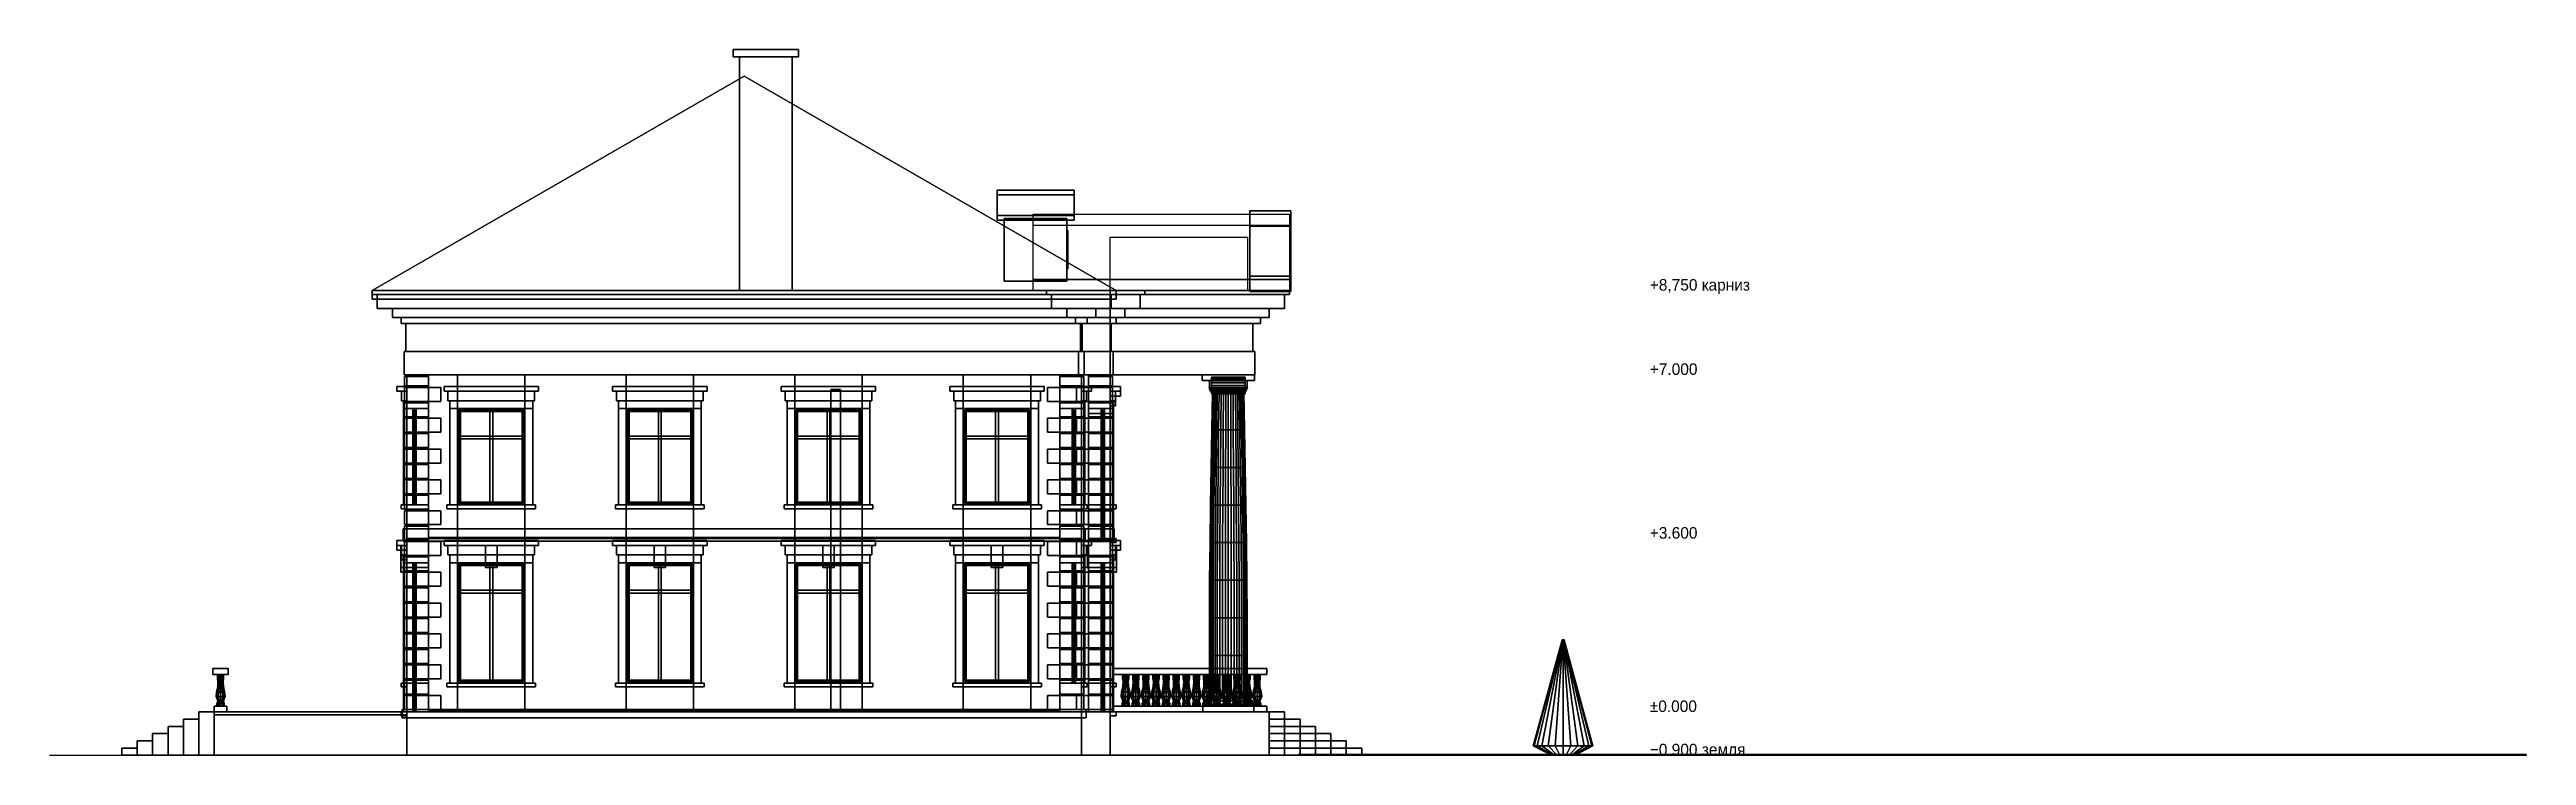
# Model space of a CAD drawing. Header units: metres. Extents: x -37.4 to 14, y 0 to 14.7.
import ezdxf

# ---------------------------------------------------------------- set-up
doc = ezdxf.new("R2010")
doc.units = ezdxf.units.M
for name, color, linetype in [('CHIMNEY', 8, 'Continuous'), ('CUT', 7, 'Continuous'), ('DOOR', 8, 'Continuous'), ('FRAME', 8, 'Continuous'), ('GLASS', 5, 'Continuous'), ('GRANITE', 8, 'Continuous'), ('GROUND', 8, 'Continuous'), ('HEDGE', 8, 'Continuous'), ('INTERIOR_FLOOR', 8, 'Continuous'), ('INTERIOR_WALL', 8, 'Continuous'), ('LEVEL', 3, 'Continuous'), ('PLASTER', 8, 'Continuous'), ('RUSTIC', 8, 'Continuous'), ('SLATE', 8, 'Continuous'), ('SOFFIT', 8, 'Continuous'), ('STUCCO', 8, 'Continuous')]:
    doc.layers.add(name, color=color, linetype=linetype)

msp = doc.modelspace()

# ---------------------------------------------------------------- texts
at = {"layer": 'LEVEL'}
for s, p in [('+8,750 карниз', (-4.2, 9.65)), ('+7.000', (-4.2, 7.9)), ('+3.600', (-4.2, 4.5)), ('±0.000', (-4.2, 0.9)), ('−0.900 земля', (-4.2, 0))]:
    msp.add_text(s, height=0.24, dxfattribs=at).set_placement(p)

# ---------------------------------------------------------------- linework, layer by layer
at = {"layer": 'CHIMNEY'}
for points in [[(-22, 9.65), (-23.1, 9.65), (-23.1, 14.5071), (-22, 14.5071)], [(-23.1, 9.65), (-22, 9.65), (-22, 14.5071), (-23.1, 14.5071)]]:
    msp.add_lwpolyline(points, close=True, dxfattribs=at)
at = {"layer": 'CUT'}
for points in [[(-30.72, 9.65), (-15.28, 9.65), (-23, 14.1071)], [(-17.6, 9.85), (-16.3, 9.85), (-16.3, 11.15), (-17.6, 11.15)], [(-30.72, 9.567), (-15.28, 9.567), (-15.28, 9.65), (-30.72, 9.65)], [(-30.72, 9.47), (-15.28, 9.47), (-15.28, 9.65), (-30.72, 9.65)], [(-30.62, 9.2765), (-15.38, 9.2765), (-15.38, 9.567), (-30.62, 9.567)], [(-30.3, 9.0939), (-15.7, 9.0939), (-15.7, 9.2765), (-30.3, 9.2765)], [(-16.72, 9.567), (-14.68, 9.567), (-14.68, 9.65), (-16.72, 9.65)], [(-16.62, 9.2765), (-14.78, 9.2765), (-14.78, 9.567), (-16.62, 9.567)], [(-16.3, 9.0939), (-15.1, 9.0939), (-15.1, 9.2765), (-16.3, 9.2765)], [(-15.4, 9.567), (-11.68, 9.567), (-11.68, 9.65), (-15.4, 9.65)], [(-15.4, 9.2765), (-11.78, 9.2765), (-11.78, 9.567), (-15.4, 9.567)], [(-15.4, 9.0939), (-12.1, 9.0939), (-12.1, 9.2765), (-15.4, 9.2765)], [(-30.12, 8.9694), (-15.88, 8.9694), (-15.88, 9.0939), (-30.12, 9.0939)], [(-30.02, 8.3861), (-15.98, 8.3861), (-15.98, 8.9694), (-30.02, 8.9694)], [(-16.12, 8.9694), (-15.28, 8.9694), (-15.28, 9.0939), (-16.12, 9.0939)], [(-16.02, 8.3861), (-15.38, 8.3861), (-15.38, 8.9694), (-16.02, 8.9694)], [(-15.4, 8.9694), (-12.28, 8.9694), (-12.28, 9.0939), (-15.4, 9.0939)], [(-15.4, 8.3861), (-12.44, 8.3861), (-12.44, 8.9694), (-15.4, 8.9694)], [(-30.06, 7.9), (-15.94, 7.9), (-15.94, 8.3861), (-30.06, 8.3861)], [(-16.06, 7.9), (-15.34, 7.9), (-15.34, 8.3861), (-16.06, 8.3861)], [(-15.4, 7.9), (-12.4, 7.9), (-12.4, 8.3861), (-15.4, 8.3861)], [(-30, 7.2), (-29.55, 7.2), (-29.55, 7.9), (-30, 7.9)], [(-15.85, 7.1), (-15.4, 7.1), (-15.4, 7.9), (-15.85, 7.9)], [(-30.21, 7.56), (-30, 7.56), (-30, 7.66), (-30.21, 7.66)], [(-30.11, 7.36), (-30, 7.36), (-30, 7.56), (-30.11, 7.56)], [(-30.07, 7.2), (-30, 7.2), (-30, 7.36), (-30.07, 7.36)], [(-29.88, 7.14), (-29.81, 7.14), (-29.81, 7.2), (-29.88, 7.2)], [(-29.88, 5.2), (-29.81, 5.2), (-29.81, 7.2), (-29.88, 7.2)], [(-21.2, 0.9), (-21, 0.9), (-21, 7.6), (-21.2, 7.6)], [(-15.4, 7.46), (-15.19, 7.46), (-15.19, 7.56), (-15.4, 7.56)], [(-15.4, 7.26), (-15.29, 7.26), (-15.29, 7.46), (-15.4, 7.46)], [(-15.4, 7.1), (-15.33, 7.1), (-15.33, 7.26), (-15.4, 7.26)], [(-15.59, 7.04), (-15.52, 7.04), (-15.52, 7.1), (-15.59, 7.1)], [(-15.59, 4.5), (-15.52, 4.5), (-15.52, 7.1), (-15.59, 7.1)], [(-29.88, 6.57), (-29.81, 6.57), (-29.81, 6.63), (-29.88, 6.63)], [(-15.59, 6.47), (-15.52, 6.47), (-15.52, 6.53), (-15.59, 6.53)], [(-30.12, 5.12), (-30, 5.12), (-30, 5.2), (-30.12, 5.2)], [(-30, 4.5), (-29.55, 4.5), (-29.55, 5.2), (-30, 5.2)], [(-29.88, 5.2), (-29.81, 5.2), (-29.81, 5.26), (-29.88, 5.26)], [(-30.08, 4.45), (-15.92, 4.45), (-15.92, 4.7), (-30.08, 4.7)], [(-16, 4.45), (-15.32, 4.45), (-15.32, 4.7), (-16, 4.7)], [(-30.21, 4.26), (-30, 4.26), (-30, 4.36), (-30.21, 4.36)], [(-30.13, 3.8), (-30, 3.8), (-30, 4.26), (-30.13, 4.26)], [(-30.11, 4.06), (-30, 4.06), (-30, 4.26), (-30.11, 4.26)], [(-30, 3.9), (-29.55, 3.9), (-29.55, 4.5), (-30, 4.5)], [(-29.55, 4.5), (-16.45, 4.5), (-16.45, 4.52), (-29.55, 4.52)], [(-15.85, 3.9), (-15.4, 3.9), (-15.4, 4.5), (-15.85, 4.5)], [(-15.59, 4.5), (-15.52, 4.5), (-15.52, 4.56), (-15.59, 4.56)], [(-15.4, 4.42), (-15.28, 4.42), (-15.28, 4.5), (-15.4, 4.5)], [(-15.4, 4.26), (-15.19, 4.26), (-15.19, 4.36), (-15.4, 4.36)], [(-15.4, 4.06), (-15.29, 4.06), (-15.29, 4.26), (-15.4, 4.26)], [(-15.4, 3.8), (-15.27, 3.8), (-15.27, 4.26), (-15.4, 4.26)], [(-30.07, 3.9), (-30, 3.9), (-30, 4.06), (-30.07, 4.06)], [(-29.88, 3.84), (-29.81, 3.84), (-29.81, 3.9), (-29.88, 3.9)], [(-29.88, 0.9), (-29.81, 0.9), (-29.81, 3.9), (-29.88, 3.9)], [(-15.59, 3.84), (-15.52, 3.84), (-15.52, 3.9), (-15.59, 3.9)], [(-15.59, 0.9), (-15.52, 0.9), (-15.52, 3.9), (-15.59, 3.9)], [(-15.4, 3.9), (-15.33, 3.9), (-15.33, 4.06), (-15.4, 4.06)], [(-29.88, 3.17), (-29.81, 3.17), (-29.81, 3.23), (-29.88, 3.23)], [(-15.59, 3.17), (-15.52, 3.17), (-15.52, 3.23), (-15.59, 3.23)], [(-34.96, 0), (-34.64, 0), (-34.64, 0.6), (-34.96, 0.6)], [(-34.64, 0), (-34.32, 0), (-34.32, 0.75), (-34.64, 0.75)], [(-34.32, 0), (-34, 0), (-34, 0.9), (-34.32, 0.9)], [(-34, 0), (-30, 0), (-30, 0.9), (-34, 0.9)], [(-34, 0.84), (-30, 0.84), (-30, 0.9), (-34, 0.9)], [(-30.12, 0.82), (-30, 0.82), (-30, 0.9), (-30.12, 0.9)], [(-30.1, 0.78), (-15.9, 0.78), (-15.9, 0.95), (-30.1, 0.95)], [(-30, 0), (-16, 0), (-16, 0.9), (-30, 0.9)], [(-29.88, 0.9), (-29.81, 0.9), (-29.81, 0.96), (-29.88, 0.96)], [(-29.55, 0.9), (-16.45, 0.9), (-16.45, 0.92), (-29.55, 0.92)], [(-16, 0), (-15.4, 0), (-15.4, 0.9), (-16, 0.9)], [(-15.59, 0.9), (-15.52, 0.9), (-15.52, 0.96), (-15.59, 0.96)], [(-15.4, 0.82), (-15.28, 0.82), (-15.28, 0.9), (-15.4, 0.9)], [(-15.4, 0), (-12.1, 0), (-12.1, 0.9), (-15.4, 0.9)], [(-12.1, 0), (-11.78, 0), (-11.78, 0.9), (-12.1, 0.9)], [(-12.1, 0), (-11.46, 0), (-11.46, 0.75), (-12.1, 0.75)], [(-12.1, 0), (-11.14, 0), (-11.14, 0.6), (-12.1, 0.6)], [(-35.92, 0), (-35.6, 0), (-35.6, 0.15), (-35.92, 0.15)], [(-35.6, 0), (-35.28, 0), (-35.28, 0.3), (-35.6, 0.3)], [(-35.28, 0), (-34.96, 0), (-34.96, 0.45), (-35.28, 0.45)], [(-12.1, 0), (-10.82, 0), (-10.82, 0.45), (-12.1, 0.45)], [(-12.1, 0), (-10.5, 0), (-10.5, 0.3), (-12.1, 0.3)], [(-12.1, 0), (-10.18, 0), (-10.18, 0.15), (-12.1, 0.15)], [(-11.5, 0), (14, 0), (14, 0.02), (-11.5, 0.02)]]:
    msp.add_lwpolyline(points, close=True, dxfattribs=at)
at = {"layer": 'DOOR'}
msp.add_lwpolyline([(-15.549, 0.93), (-15.561, 0.93), (-15.561, 3.87), (-15.549, 3.87)], close=True, dxfattribs=at)
at = {"layer": 'FRAME'}
for points in [[(-29.81, 7.14), (-29.88, 7.14), (-29.88, 7.2), (-29.81, 7.2)], [(-29.81, 5.2), (-29.88, 5.2), (-29.88, 7.2), (-29.81, 7.2)], [(-29.88, 5.2), (-29.81, 5.2), (-29.81, 7.2), (-29.88, 7.2)], [(-29.81, 5.2), (-29.88, 5.2), (-29.88, 7.2), (-29.81, 7.2)], [(-29.88, 5.2), (-29.81, 5.2), (-29.81, 7.2), (-29.88, 7.2)], [(-29.81, 5.2), (-29.88, 5.2), (-29.88, 7.2), (-29.81, 7.2)], [(-29.88, 7.14), (-29.81, 7.14), (-29.81, 7.2), (-29.88, 7.2)], [(-29.88, 5.2), (-29.81, 5.2), (-29.81, 7.2), (-29.88, 7.2)], [(-29.81, 7.14), (-29.88, 7.14), (-29.88, 7.2), (-29.81, 7.2)], [(-29.81, 5.2), (-29.88, 5.2), (-29.88, 7.2), (-29.81, 7.2)], [(-29.88, 5.2), (-29.81, 5.2), (-29.81, 7.2), (-29.88, 7.2)], [(-29.81, 5.2), (-29.88, 5.2), (-29.88, 7.2), (-29.81, 7.2)], [(-29.88, 5.2), (-29.81, 5.2), (-29.81, 7.2), (-29.88, 7.2)], [(-29.81, 5.2), (-29.88, 5.2), (-29.88, 7.2), (-29.81, 7.2)], [(-29.88, 7.14), (-29.81, 7.14), (-29.81, 7.2), (-29.88, 7.2)], [(-29.88, 5.2), (-29.81, 5.2), (-29.81, 7.2), (-29.88, 7.2)], [(-29.81, 7.14), (-29.88, 7.14), (-29.88, 7.2), (-29.81, 7.2)], [(-29.81, 5.2), (-29.88, 5.2), (-29.88, 7.2), (-29.81, 7.2)], [(-29.88, 5.2), (-29.81, 5.2), (-29.81, 7.2), (-29.88, 7.2)], [(-29.81, 5.2), (-29.88, 5.2), (-29.88, 7.2), (-29.81, 7.2)], [(-29.88, 5.2), (-29.81, 5.2), (-29.81, 7.2), (-29.88, 7.2)], [(-29.81, 5.2), (-29.88, 5.2), (-29.88, 7.2), (-29.81, 7.2)], [(-29.88, 7.14), (-29.81, 7.14), (-29.81, 7.2), (-29.88, 7.2)], [(-29.88, 5.2), (-29.81, 5.2), (-29.81, 7.2), (-29.88, 7.2)], [(-29.81, 7.14), (-29.88, 7.14), (-29.88, 7.2), (-29.81, 7.2)], [(-29.81, 5.2), (-29.88, 5.2), (-29.88, 7.2), (-29.81, 7.2)], [(-29.88, 5.2), (-29.81, 5.2), (-29.81, 7.2), (-29.88, 7.2)], [(-29.81, 5.2), (-29.88, 5.2), (-29.88, 7.2), (-29.81, 7.2)], [(-29.88, 5.2), (-29.81, 5.2), (-29.81, 7.2), (-29.88, 7.2)], [(-29.81, 5.2), (-29.88, 5.2), (-29.88, 7.2), (-29.81, 7.2)], [(-29.88, 7.14), (-29.81, 7.14), (-29.81, 7.2), (-29.88, 7.2)], [(-29.88, 5.2), (-29.81, 5.2), (-29.81, 7.2), (-29.88, 7.2)], [(-29.81, 7.14), (-29.88, 7.14), (-29.88, 7.2), (-29.81, 7.2)], [(-29.81, 5.2), (-29.88, 5.2), (-29.88, 7.2), (-29.81, 7.2)], [(-29.88, 5.2), (-29.81, 5.2), (-29.81, 7.2), (-29.88, 7.2)], [(-29.81, 5.2), (-29.88, 5.2), (-29.88, 7.2), (-29.81, 7.2)], [(-27.55, 7.14), (-28.95, 7.14), (-28.95, 7.2), (-27.55, 7.2)], [(-28.89, 5.2), (-28.95, 5.2), (-28.95, 7.2), (-28.89, 7.2)], [(-28.95, 7.14), (-27.55, 7.14), (-27.55, 7.2), (-28.95, 7.2)], [(-28.95, 5.2), (-28.89, 5.2), (-28.89, 7.2), (-28.95, 7.2)], [(-28.22, 5.2), (-28.28, 5.2), (-28.28, 7.2), (-28.22, 7.2)], [(-28.28, 5.2), (-28.22, 5.2), (-28.22, 7.2), (-28.28, 7.2)], [(-27.55, 5.2), (-27.61, 5.2), (-27.61, 7.2), (-27.55, 7.2)], [(-27.61, 5.2), (-27.55, 5.2), (-27.55, 7.2), (-27.61, 7.2)], [(-24.05, 7.14), (-25.45, 7.14), (-25.45, 7.2), (-24.05, 7.2)], [(-25.39, 5.2), (-25.45, 5.2), (-25.45, 7.2), (-25.39, 7.2)], [(-25.45, 7.14), (-24.05, 7.14), (-24.05, 7.2), (-25.45, 7.2)], [(-25.45, 5.2), (-25.39, 5.2), (-25.39, 7.2), (-25.45, 7.2)], [(-24.72, 5.2), (-24.78, 5.2), (-24.78, 7.2), (-24.72, 7.2)], [(-24.78, 5.2), (-24.72, 5.2), (-24.72, 7.2), (-24.78, 7.2)], [(-24.05, 5.2), (-24.11, 5.2), (-24.11, 7.2), (-24.05, 7.2)], [(-24.11, 5.2), (-24.05, 5.2), (-24.05, 7.2), (-24.11, 7.2)], [(-20.55, 7.14), (-21.95, 7.14), (-21.95, 7.2), (-20.55, 7.2)], [(-21.89, 5.2), (-21.95, 5.2), (-21.95, 7.2), (-21.89, 7.2)], [(-21.95, 7.14), (-20.55, 7.14), (-20.55, 7.2), (-21.95, 7.2)], [(-21.95, 5.2), (-21.89, 5.2), (-21.89, 7.2), (-21.95, 7.2)], [(-21.22, 5.2), (-21.28, 5.2), (-21.28, 7.2), (-21.22, 7.2)], [(-21.28, 5.2), (-21.22, 5.2), (-21.22, 7.2), (-21.28, 7.2)], [(-20.55, 5.2), (-20.61, 5.2), (-20.61, 7.2), (-20.55, 7.2)], [(-20.61, 5.2), (-20.55, 5.2), (-20.55, 7.2), (-20.61, 7.2)], [(-17.05, 7.14), (-18.45, 7.14), (-18.45, 7.2), (-17.05, 7.2)], [(-18.39, 5.2), (-18.45, 5.2), (-18.45, 7.2), (-18.39, 7.2)], [(-18.45, 7.14), (-17.05, 7.14), (-17.05, 7.2), (-18.45, 7.2)], [(-18.45, 5.2), (-18.39, 5.2), (-18.39, 7.2), (-18.45, 7.2)], [(-17.72, 5.2), (-17.78, 5.2), (-17.78, 7.2), (-17.72, 7.2)], [(-17.78, 5.2), (-17.72, 5.2), (-17.72, 7.2), (-17.78, 7.2)], [(-17.05, 5.2), (-17.11, 5.2), (-17.11, 7.2), (-17.05, 7.2)], [(-17.11, 5.2), (-17.05, 5.2), (-17.05, 7.2), (-17.11, 7.2)], [(-16.12, 7.14), (-16.19, 7.14), (-16.19, 7.2), (-16.12, 7.2)], [(-16.12, 5.2), (-16.19, 5.2), (-16.19, 7.2), (-16.12, 7.2)], [(-16.19, 5.2), (-16.12, 5.2), (-16.12, 7.2), (-16.19, 7.2)], [(-16.12, 5.2), (-16.19, 5.2), (-16.19, 7.2), (-16.12, 7.2)], [(-16.19, 5.2), (-16.12, 5.2), (-16.12, 7.2), (-16.19, 7.2)], [(-16.12, 5.2), (-16.19, 5.2), (-16.19, 7.2), (-16.12, 7.2)], [(-16.19, 7.14), (-16.12, 7.14), (-16.12, 7.2), (-16.19, 7.2)], [(-16.19, 5.2), (-16.12, 5.2), (-16.12, 7.2), (-16.19, 7.2)], [(-16.12, 7.14), (-16.19, 7.14), (-16.19, 7.2), (-16.12, 7.2)], [(-16.12, 5.2), (-16.19, 5.2), (-16.19, 7.2), (-16.12, 7.2)], [(-16.19, 5.2), (-16.12, 5.2), (-16.12, 7.2), (-16.19, 7.2)], [(-16.12, 5.2), (-16.19, 5.2), (-16.19, 7.2), (-16.12, 7.2)], [(-16.19, 5.2), (-16.12, 5.2), (-16.12, 7.2), (-16.19, 7.2)], [(-16.12, 5.2), (-16.19, 5.2), (-16.19, 7.2), (-16.12, 7.2)], [(-16.19, 7.14), (-16.12, 7.14), (-16.12, 7.2), (-16.19, 7.2)], [(-16.19, 5.2), (-16.12, 5.2), (-16.12, 7.2), (-16.19, 7.2)], [(-16.12, 7.14), (-16.19, 7.14), (-16.19, 7.2), (-16.12, 7.2)], [(-16.12, 5.2), (-16.19, 5.2), (-16.19, 7.2), (-16.12, 7.2)], [(-16.19, 5.2), (-16.12, 5.2), (-16.12, 7.2), (-16.19, 7.2)], [(-16.12, 5.2), (-16.19, 5.2), (-16.19, 7.2), (-16.12, 7.2)], [(-16.19, 5.2), (-16.12, 5.2), (-16.12, 7.2), (-16.19, 7.2)], [(-16.12, 5.2), (-16.19, 5.2), (-16.19, 7.2), (-16.12, 7.2)], [(-16.19, 7.14), (-16.12, 7.14), (-16.12, 7.2), (-16.19, 7.2)], [(-16.19, 5.2), (-16.12, 5.2), (-16.12, 7.2), (-16.19, 7.2)], [(-15.52, 7.14), (-15.59, 7.14), (-15.59, 7.2), (-15.52, 7.2)], [(-15.52, 5.2), (-15.59, 5.2), (-15.59, 7.2), (-15.52, 7.2)], [(-15.59, 5.2), (-15.52, 5.2), (-15.52, 7.2), (-15.59, 7.2)], [(-15.52, 5.2), (-15.59, 5.2), (-15.59, 7.2), (-15.52, 7.2)], [(-15.59, 5.2), (-15.52, 5.2), (-15.52, 7.2), (-15.59, 7.2)], [(-15.52, 5.2), (-15.59, 5.2), (-15.59, 7.2), (-15.52, 7.2)], [(-15.59, 7.14), (-15.52, 7.14), (-15.52, 7.2), (-15.59, 7.2)], [(-15.59, 5.2), (-15.52, 5.2), (-15.52, 7.2), (-15.59, 7.2)], [(-15.52, 7.04), (-15.59, 7.04), (-15.59, 7.1), (-15.52, 7.1)], [(-15.52, 4.5), (-15.59, 4.5), (-15.59, 7.1), (-15.52, 7.1)], [(-15.59, 4.5), (-15.52, 4.5), (-15.52, 7.1), (-15.59, 7.1)], [(-15.52, 4.5), (-15.59, 4.5), (-15.59, 7.1), (-15.52, 7.1)], [(-29.81, 6.57), (-29.88, 6.57), (-29.88, 6.63), (-29.81, 6.63)], [(-29.88, 6.57), (-29.81, 6.57), (-29.81, 6.63), (-29.88, 6.63)], [(-29.81, 6.57), (-29.88, 6.57), (-29.88, 6.63), (-29.81, 6.63)], [(-29.88, 6.57), (-29.81, 6.57), (-29.81, 6.63), (-29.88, 6.63)], [(-29.81, 6.57), (-29.88, 6.57), (-29.88, 6.63), (-29.81, 6.63)], [(-29.88, 6.57), (-29.81, 6.57), (-29.81, 6.63), (-29.88, 6.63)], [(-29.81, 6.57), (-29.88, 6.57), (-29.88, 6.63), (-29.81, 6.63)], [(-29.88, 6.57), (-29.81, 6.57), (-29.81, 6.63), (-29.88, 6.63)], [(-29.81, 6.57), (-29.88, 6.57), (-29.88, 6.63), (-29.81, 6.63)], [(-27.55, 6.57), (-28.95, 6.57), (-28.95, 6.63), (-27.55, 6.63)], [(-28.95, 6.57), (-27.55, 6.57), (-27.55, 6.63), (-28.95, 6.63)], [(-24.05, 6.57), (-25.45, 6.57), (-25.45, 6.63), (-24.05, 6.63)], [(-25.45, 6.57), (-24.05, 6.57), (-24.05, 6.63), (-25.45, 6.63)], [(-20.55, 6.57), (-21.95, 6.57), (-21.95, 6.63), (-20.55, 6.63)], [(-21.95, 6.57), (-20.55, 6.57), (-20.55, 6.63), (-21.95, 6.63)], [(-17.05, 6.57), (-18.45, 6.57), (-18.45, 6.63), (-17.05, 6.63)], [(-18.45, 6.57), (-17.05, 6.57), (-17.05, 6.63), (-18.45, 6.63)], [(-16.12, 6.57), (-16.19, 6.57), (-16.19, 6.63), (-16.12, 6.63)], [(-16.19, 6.57), (-16.12, 6.57), (-16.12, 6.63), (-16.19, 6.63)], [(-16.12, 6.57), (-16.19, 6.57), (-16.19, 6.63), (-16.12, 6.63)], [(-16.19, 6.57), (-16.12, 6.57), (-16.12, 6.63), (-16.19, 6.63)], [(-16.12, 6.57), (-16.19, 6.57), (-16.19, 6.63), (-16.12, 6.63)], [(-16.19, 6.57), (-16.12, 6.57), (-16.12, 6.63), (-16.19, 6.63)], [(-15.52, 6.57), (-15.59, 6.57), (-15.59, 6.63), (-15.52, 6.63)], [(-15.59, 6.57), (-15.52, 6.57), (-15.52, 6.63), (-15.59, 6.63)], [(-15.52, 6.47), (-15.59, 6.47), (-15.59, 6.53), (-15.52, 6.53)], [(-29.81, 5.2), (-29.88, 5.2), (-29.88, 5.26), (-29.81, 5.26)], [(-29.88, 5.2), (-29.81, 5.2), (-29.81, 5.26), (-29.88, 5.26)], [(-29.81, 5.2), (-29.88, 5.2), (-29.88, 5.26), (-29.81, 5.26)], [(-29.88, 5.2), (-29.81, 5.2), (-29.81, 5.26), (-29.88, 5.26)], [(-29.81, 5.2), (-29.88, 5.2), (-29.88, 5.26), (-29.81, 5.26)], [(-29.88, 5.2), (-29.81, 5.2), (-29.81, 5.26), (-29.88, 5.26)], [(-29.81, 5.2), (-29.88, 5.2), (-29.88, 5.26), (-29.81, 5.26)], [(-29.88, 5.2), (-29.81, 5.2), (-29.81, 5.26), (-29.88, 5.26)], [(-29.81, 5.2), (-29.88, 5.2), (-29.88, 5.26), (-29.81, 5.26)], [(-27.55, 5.2), (-28.95, 5.2), (-28.95, 5.26), (-27.55, 5.26)], [(-28.95, 5.2), (-27.55, 5.2), (-27.55, 5.26), (-28.95, 5.26)], [(-24.05, 5.2), (-25.45, 5.2), (-25.45, 5.26), (-24.05, 5.26)], [(-25.45, 5.2), (-24.05, 5.2), (-24.05, 5.26), (-25.45, 5.26)], [(-20.55, 5.2), (-21.95, 5.2), (-21.95, 5.26), (-20.55, 5.26)], [(-21.95, 5.2), (-20.55, 5.2), (-20.55, 5.26), (-21.95, 5.26)], [(-17.05, 5.2), (-18.45, 5.2), (-18.45, 5.26), (-17.05, 5.26)], [(-18.45, 5.2), (-17.05, 5.2), (-17.05, 5.26), (-18.45, 5.26)], [(-16.12, 5.2), (-16.19, 5.2), (-16.19, 5.26), (-16.12, 5.26)], [(-16.19, 5.2), (-16.12, 5.2), (-16.12, 5.26), (-16.19, 5.26)], [(-16.12, 5.2), (-16.19, 5.2), (-16.19, 5.26), (-16.12, 5.26)], [(-16.19, 5.2), (-16.12, 5.2), (-16.12, 5.26), (-16.19, 5.26)], [(-16.12, 5.2), (-16.19, 5.2), (-16.19, 5.26), (-16.12, 5.26)], [(-16.19, 5.2), (-16.12, 5.2), (-16.12, 5.26), (-16.19, 5.26)], [(-15.52, 5.2), (-15.59, 5.2), (-15.59, 5.26), (-15.52, 5.26)], [(-15.59, 5.2), (-15.52, 5.2), (-15.52, 5.26), (-15.59, 5.26)], [(-15.52, 4.5), (-15.59, 4.5), (-15.59, 4.56), (-15.52, 4.56)], [(-29.81, 3.94), (-29.88, 3.94), (-29.88, 4), (-29.81, 4)], [(-29.81, 1.5), (-29.88, 1.5), (-29.88, 4), (-29.81, 4)], [(-29.88, 1.5), (-29.81, 1.5), (-29.81, 4), (-29.88, 4)], [(-29.81, 1.5), (-29.88, 1.5), (-29.88, 4), (-29.81, 4)], [(-29.88, 1.5), (-29.81, 1.5), (-29.81, 4), (-29.88, 4)], [(-29.81, 1.5), (-29.88, 1.5), (-29.88, 4), (-29.81, 4)], [(-29.88, 3.94), (-29.81, 3.94), (-29.81, 4), (-29.88, 4)], [(-29.88, 1.5), (-29.81, 1.5), (-29.81, 4), (-29.88, 4)], [(-29.81, 3.94), (-29.88, 3.94), (-29.88, 4), (-29.81, 4)], [(-29.81, 1.5), (-29.88, 1.5), (-29.88, 4), (-29.81, 4)], [(-29.88, 1.5), (-29.81, 1.5), (-29.81, 4), (-29.88, 4)], [(-29.81, 1.5), (-29.88, 1.5), (-29.88, 4), (-29.81, 4)], [(-29.88, 1.5), (-29.81, 1.5), (-29.81, 4), (-29.88, 4)], [(-29.81, 1.5), (-29.88, 1.5), (-29.88, 4), (-29.81, 4)], [(-29.88, 3.94), (-29.81, 3.94), (-29.81, 4), (-29.88, 4)], [(-29.88, 1.5), (-29.81, 1.5), (-29.81, 4), (-29.88, 4)], [(-29.81, 3.94), (-29.88, 3.94), (-29.88, 4), (-29.81, 4)], [(-29.81, 1.5), (-29.88, 1.5), (-29.88, 4), (-29.81, 4)], [(-29.88, 1.5), (-29.81, 1.5), (-29.81, 4), (-29.88, 4)], [(-29.81, 1.5), (-29.88, 1.5), (-29.88, 4), (-29.81, 4)], [(-29.88, 1.5), (-29.81, 1.5), (-29.81, 4), (-29.88, 4)], [(-29.81, 1.5), (-29.88, 1.5), (-29.88, 4), (-29.81, 4)], [(-29.88, 3.94), (-29.81, 3.94), (-29.81, 4), (-29.88, 4)], [(-29.88, 1.5), (-29.81, 1.5), (-29.81, 4), (-29.88, 4)], [(-29.81, 3.94), (-29.88, 3.94), (-29.88, 4), (-29.81, 4)], [(-29.81, 1.5), (-29.88, 1.5), (-29.88, 4), (-29.81, 4)], [(-29.88, 1.5), (-29.81, 1.5), (-29.81, 4), (-29.88, 4)], [(-29.81, 1.5), (-29.88, 1.5), (-29.88, 4), (-29.81, 4)], [(-29.88, 1.5), (-29.81, 1.5), (-29.81, 4), (-29.88, 4)], [(-29.81, 1.5), (-29.88, 1.5), (-29.88, 4), (-29.81, 4)], [(-29.88, 3.94), (-29.81, 3.94), (-29.81, 4), (-29.88, 4)], [(-29.88, 1.5), (-29.81, 1.5), (-29.81, 4), (-29.88, 4)], [(-29.81, 3.84), (-29.88, 3.84), (-29.88, 3.9), (-29.81, 3.9)], [(-29.81, 0.9), (-29.88, 0.9), (-29.88, 3.9), (-29.81, 3.9)], [(-29.88, 0.9), (-29.81, 0.9), (-29.81, 3.9), (-29.88, 3.9)], [(-29.81, 0.9), (-29.88, 0.9), (-29.88, 3.9), (-29.81, 3.9)], [(-27.55, 3.94), (-28.95, 3.94), (-28.95, 4), (-27.55, 4)], [(-28.89, 1.5), (-28.95, 1.5), (-28.95, 4), (-28.89, 4)], [(-28.95, 3.94), (-27.55, 3.94), (-27.55, 4), (-28.95, 4)], [(-28.95, 1.5), (-28.89, 1.5), (-28.89, 4), (-28.95, 4)], [(-28.22, 1.5), (-28.28, 1.5), (-28.28, 4), (-28.22, 4)], [(-28.28, 1.5), (-28.22, 1.5), (-28.22, 4), (-28.28, 4)], [(-27.55, 1.5), (-27.61, 1.5), (-27.61, 4), (-27.55, 4)], [(-27.61, 1.5), (-27.55, 1.5), (-27.55, 4), (-27.61, 4)], [(-24.05, 3.94), (-25.45, 3.94), (-25.45, 4), (-24.05, 4)], [(-25.39, 1.5), (-25.45, 1.5), (-25.45, 4), (-25.39, 4)], [(-25.45, 3.94), (-24.05, 3.94), (-24.05, 4), (-25.45, 4)], [(-25.45, 1.5), (-25.39, 1.5), (-25.39, 4), (-25.45, 4)], [(-24.72, 1.5), (-24.78, 1.5), (-24.78, 4), (-24.72, 4)], [(-24.78, 1.5), (-24.72, 1.5), (-24.72, 4), (-24.78, 4)], [(-24.05, 1.5), (-24.11, 1.5), (-24.11, 4), (-24.05, 4)], [(-24.11, 1.5), (-24.05, 1.5), (-24.05, 4), (-24.11, 4)], [(-20.55, 3.94), (-21.95, 3.94), (-21.95, 4), (-20.55, 4)], [(-21.89, 1.5), (-21.95, 1.5), (-21.95, 4), (-21.89, 4)], [(-21.95, 3.94), (-20.55, 3.94), (-20.55, 4), (-21.95, 4)], [(-21.95, 1.5), (-21.89, 1.5), (-21.89, 4), (-21.95, 4)], [(-21.22, 1.5), (-21.28, 1.5), (-21.28, 4), (-21.22, 4)], [(-21.28, 1.5), (-21.22, 1.5), (-21.22, 4), (-21.28, 4)], [(-20.55, 1.5), (-20.61, 1.5), (-20.61, 4), (-20.55, 4)], [(-20.61, 1.5), (-20.55, 1.5), (-20.55, 4), (-20.61, 4)], [(-17.05, 3.94), (-18.45, 3.94), (-18.45, 4), (-17.05, 4)], [(-18.39, 1.5), (-18.45, 1.5), (-18.45, 4), (-18.39, 4)], [(-18.45, 3.94), (-17.05, 3.94), (-17.05, 4), (-18.45, 4)], [(-18.45, 1.5), (-18.39, 1.5), (-18.39, 4), (-18.45, 4)], [(-17.72, 1.5), (-17.78, 1.5), (-17.78, 4), (-17.72, 4)], [(-17.78, 1.5), (-17.72, 1.5), (-17.72, 4), (-17.78, 4)], [(-17.05, 1.5), (-17.11, 1.5), (-17.11, 4), (-17.05, 4)], [(-17.11, 1.5), (-17.05, 1.5), (-17.05, 4), (-17.11, 4)], [(-16.12, 3.94), (-16.19, 3.94), (-16.19, 4), (-16.12, 4)], [(-16.12, 1.5), (-16.19, 1.5), (-16.19, 4), (-16.12, 4)], [(-16.19, 1.5), (-16.12, 1.5), (-16.12, 4), (-16.19, 4)], [(-16.12, 1.5), (-16.19, 1.5), (-16.19, 4), (-16.12, 4)], [(-16.19, 1.5), (-16.12, 1.5), (-16.12, 4), (-16.19, 4)], [(-16.12, 1.5), (-16.19, 1.5), (-16.19, 4), (-16.12, 4)], [(-16.19, 3.94), (-16.12, 3.94), (-16.12, 4), (-16.19, 4)], [(-16.19, 1.5), (-16.12, 1.5), (-16.12, 4), (-16.19, 4)], [(-16.12, 3.94), (-16.19, 3.94), (-16.19, 4), (-16.12, 4)], [(-16.12, 1.5), (-16.19, 1.5), (-16.19, 4), (-16.12, 4)], [(-16.19, 1.5), (-16.12, 1.5), (-16.12, 4), (-16.19, 4)], [(-16.12, 1.5), (-16.19, 1.5), (-16.19, 4), (-16.12, 4)], [(-16.19, 1.5), (-16.12, 1.5), (-16.12, 4), (-16.19, 4)], [(-16.12, 1.5), (-16.19, 1.5), (-16.19, 4), (-16.12, 4)], [(-16.19, 3.94), (-16.12, 3.94), (-16.12, 4), (-16.19, 4)], [(-16.19, 1.5), (-16.12, 1.5), (-16.12, 4), (-16.19, 4)], [(-16.12, 3.94), (-16.19, 3.94), (-16.19, 4), (-16.12, 4)], [(-16.12, 1.5), (-16.19, 1.5), (-16.19, 4), (-16.12, 4)], [(-16.19, 1.5), (-16.12, 1.5), (-16.12, 4), (-16.19, 4)], [(-16.12, 1.5), (-16.19, 1.5), (-16.19, 4), (-16.12, 4)], [(-16.19, 1.5), (-16.12, 1.5), (-16.12, 4), (-16.19, 4)], [(-16.12, 1.5), (-16.19, 1.5), (-16.19, 4), (-16.12, 4)], [(-16.19, 3.94), (-16.12, 3.94), (-16.12, 4), (-16.19, 4)], [(-16.19, 1.5), (-16.12, 1.5), (-16.12, 4), (-16.19, 4)], [(-15.52, 3.94), (-15.59, 3.94), (-15.59, 4), (-15.52, 4)], [(-15.52, 1.5), (-15.59, 1.5), (-15.59, 4), (-15.52, 4)], [(-15.59, 1.5), (-15.52, 1.5), (-15.52, 4), (-15.59, 4)], [(-15.52, 1.5), (-15.59, 1.5), (-15.59, 4), (-15.52, 4)], [(-15.59, 1.5), (-15.52, 1.5), (-15.52, 4), (-15.59, 4)], [(-15.52, 1.5), (-15.59, 1.5), (-15.59, 4), (-15.52, 4)], [(-15.59, 3.94), (-15.52, 3.94), (-15.52, 4), (-15.59, 4)], [(-15.59, 1.5), (-15.52, 1.5), (-15.52, 4), (-15.59, 4)], [(-15.52, 3.84), (-15.59, 3.84), (-15.59, 3.9), (-15.52, 3.9)], [(-15.52, 0.9), (-15.59, 0.9), (-15.59, 3.9), (-15.52, 3.9)], [(-15.59, 0.9), (-15.52, 0.9), (-15.52, 3.9), (-15.59, 3.9)], [(-15.52, 0.9), (-15.59, 0.9), (-15.59, 3.9), (-15.52, 3.9)], [(-29.81, 3.37), (-29.88, 3.37), (-29.88, 3.43), (-29.81, 3.43)], [(-29.88, 3.37), (-29.81, 3.37), (-29.81, 3.43), (-29.88, 3.43)], [(-29.81, 3.37), (-29.88, 3.37), (-29.88, 3.43), (-29.81, 3.43)], [(-29.88, 3.37), (-29.81, 3.37), (-29.81, 3.43), (-29.88, 3.43)], [(-29.81, 3.37), (-29.88, 3.37), (-29.88, 3.43), (-29.81, 3.43)], [(-29.88, 3.37), (-29.81, 3.37), (-29.81, 3.43), (-29.88, 3.43)], [(-29.81, 3.37), (-29.88, 3.37), (-29.88, 3.43), (-29.81, 3.43)], [(-29.88, 3.37), (-29.81, 3.37), (-29.81, 3.43), (-29.88, 3.43)], [(-29.81, 3.17), (-29.88, 3.17), (-29.88, 3.23), (-29.81, 3.23)], [(-27.55, 3.37), (-28.95, 3.37), (-28.95, 3.43), (-27.55, 3.43)], [(-28.95, 3.37), (-27.55, 3.37), (-27.55, 3.43), (-28.95, 3.43)], [(-24.05, 3.37), (-25.45, 3.37), (-25.45, 3.43), (-24.05, 3.43)], [(-25.45, 3.37), (-24.05, 3.37), (-24.05, 3.43), (-25.45, 3.43)], [(-20.55, 3.37), (-21.95, 3.37), (-21.95, 3.43), (-20.55, 3.43)], [(-21.95, 3.37), (-20.55, 3.37), (-20.55, 3.43), (-21.95, 3.43)], [(-17.05, 3.37), (-18.45, 3.37), (-18.45, 3.43), (-17.05, 3.43)], [(-18.45, 3.37), (-17.05, 3.37), (-17.05, 3.43), (-18.45, 3.43)], [(-16.12, 3.37), (-16.19, 3.37), (-16.19, 3.43), (-16.12, 3.43)], [(-16.19, 3.37), (-16.12, 3.37), (-16.12, 3.43), (-16.19, 3.43)], [(-16.12, 3.37), (-16.19, 3.37), (-16.19, 3.43), (-16.12, 3.43)], [(-16.19, 3.37), (-16.12, 3.37), (-16.12, 3.43), (-16.19, 3.43)], [(-16.12, 3.37), (-16.19, 3.37), (-16.19, 3.43), (-16.12, 3.43)], [(-16.19, 3.37), (-16.12, 3.37), (-16.12, 3.43), (-16.19, 3.43)], [(-15.52, 3.37), (-15.59, 3.37), (-15.59, 3.43), (-15.52, 3.43)], [(-15.59, 3.37), (-15.52, 3.37), (-15.52, 3.43), (-15.59, 3.43)], [(-15.52, 3.17), (-15.59, 3.17), (-15.59, 3.23), (-15.52, 3.23)], [(-29.81, 1.5), (-29.88, 1.5), (-29.88, 1.56), (-29.81, 1.56)], [(-29.88, 1.5), (-29.81, 1.5), (-29.81, 1.56), (-29.88, 1.56)], [(-29.81, 1.5), (-29.88, 1.5), (-29.88, 1.56), (-29.81, 1.56)], [(-29.88, 1.5), (-29.81, 1.5), (-29.81, 1.56), (-29.88, 1.56)], [(-29.81, 1.5), (-29.88, 1.5), (-29.88, 1.56), (-29.81, 1.56)], [(-29.88, 1.5), (-29.81, 1.5), (-29.81, 1.56), (-29.88, 1.56)], [(-29.81, 1.5), (-29.88, 1.5), (-29.88, 1.56), (-29.81, 1.56)], [(-29.88, 1.5), (-29.81, 1.5), (-29.81, 1.56), (-29.88, 1.56)], [(-27.55, 1.5), (-28.95, 1.5), (-28.95, 1.56), (-27.55, 1.56)], [(-28.95, 1.5), (-27.55, 1.5), (-27.55, 1.56), (-28.95, 1.56)], [(-24.05, 1.5), (-25.45, 1.5), (-25.45, 1.56), (-24.05, 1.56)], [(-25.45, 1.5), (-24.05, 1.5), (-24.05, 1.56), (-25.45, 1.56)], [(-20.55, 1.5), (-21.95, 1.5), (-21.95, 1.56), (-20.55, 1.56)], [(-21.95, 1.5), (-20.55, 1.5), (-20.55, 1.56), (-21.95, 1.56)], [(-17.05, 1.5), (-18.45, 1.5), (-18.45, 1.56), (-17.05, 1.56)], [(-18.45, 1.5), (-17.05, 1.5), (-17.05, 1.56), (-18.45, 1.56)], [(-16.12, 1.5), (-16.19, 1.5), (-16.19, 1.56), (-16.12, 1.56)], [(-16.19, 1.5), (-16.12, 1.5), (-16.12, 1.56), (-16.19, 1.56)], [(-16.12, 1.5), (-16.19, 1.5), (-16.19, 1.56), (-16.12, 1.56)], [(-16.19, 1.5), (-16.12, 1.5), (-16.12, 1.56), (-16.19, 1.56)], [(-16.12, 1.5), (-16.19, 1.5), (-16.19, 1.56), (-16.12, 1.56)], [(-16.19, 1.5), (-16.12, 1.5), (-16.12, 1.56), (-16.19, 1.56)], [(-15.52, 1.5), (-15.59, 1.5), (-15.59, 1.56), (-15.52, 1.56)], [(-15.59, 1.5), (-15.52, 1.5), (-15.52, 1.56), (-15.59, 1.56)], [(-29.81, 0.9), (-29.88, 0.9), (-29.88, 0.96), (-29.81, 0.96)], [(-15.52, 0.9), (-15.59, 0.9), (-15.59, 0.96), (-15.52, 0.96)]]:
    msp.add_lwpolyline(points, close=True, dxfattribs=at)
at = {"layer": 'GLASS'}
for points in [[(-16.28, 10.1), (-16.3, 10.1), (-16.3, 10.9), (-16.28, 10.9)], [(-16.3, 10.1), (-16.28, 10.1), (-16.28, 10.9), (-16.3, 10.9)], [(-16.28, 10.1), (-16.3, 10.1), (-16.3, 10.9), (-16.28, 10.9)], [(-29.839, 5.23), (-29.851, 5.23), (-29.851, 7.17), (-29.839, 7.17)], [(-29.851, 5.23), (-29.839, 5.23), (-29.839, 7.17), (-29.851, 7.17)], [(-29.839, 5.23), (-29.851, 5.23), (-29.851, 7.17), (-29.839, 7.17)], [(-29.851, 5.23), (-29.839, 5.23), (-29.839, 7.17), (-29.851, 7.17)], [(-29.839, 5.23), (-29.851, 5.23), (-29.851, 7.17), (-29.839, 7.17)], [(-29.851, 5.23), (-29.839, 5.23), (-29.839, 7.17), (-29.851, 7.17)], [(-29.839, 5.23), (-29.851, 5.23), (-29.851, 7.17), (-29.839, 7.17)], [(-29.851, 5.23), (-29.839, 5.23), (-29.839, 7.17), (-29.851, 7.17)], [(-29.839, 5.23), (-29.851, 5.23), (-29.851, 7.17), (-29.839, 7.17)], [(-27.58, 5.23), (-28.92, 5.23), (-28.92, 7.17), (-27.58, 7.17)], [(-28.92, 5.23), (-27.58, 5.23), (-27.58, 7.17), (-28.92, 7.17)], [(-24.08, 5.23), (-25.42, 5.23), (-25.42, 7.17), (-24.08, 7.17)], [(-25.42, 5.23), (-24.08, 5.23), (-24.08, 7.17), (-25.42, 7.17)], [(-20.58, 5.23), (-21.92, 5.23), (-21.92, 7.17), (-20.58, 7.17)], [(-21.92, 5.23), (-20.58, 5.23), (-20.58, 7.17), (-21.92, 7.17)], [(-17.08, 5.23), (-18.42, 5.23), (-18.42, 7.17), (-17.08, 7.17)], [(-18.42, 5.23), (-17.08, 5.23), (-17.08, 7.17), (-18.42, 7.17)], [(-16.149, 5.23), (-16.161, 5.23), (-16.161, 7.17), (-16.149, 7.17)], [(-16.161, 5.23), (-16.149, 5.23), (-16.149, 7.17), (-16.161, 7.17)], [(-16.149, 5.23), (-16.161, 5.23), (-16.161, 7.17), (-16.149, 7.17)], [(-16.161, 5.23), (-16.149, 5.23), (-16.149, 7.17), (-16.161, 7.17)], [(-16.149, 5.23), (-16.161, 5.23), (-16.161, 7.17), (-16.149, 7.17)], [(-16.161, 5.23), (-16.149, 5.23), (-16.149, 7.17), (-16.161, 7.17)], [(-15.549, 5.23), (-15.561, 5.23), (-15.561, 7.17), (-15.549, 7.17)], [(-15.561, 5.23), (-15.549, 5.23), (-15.549, 7.17), (-15.561, 7.17)], [(-15.549, 4.53), (-15.561, 4.53), (-15.561, 7.07), (-15.549, 7.07)], [(-29.839, 1.53), (-29.851, 1.53), (-29.851, 3.97), (-29.839, 3.97)], [(-29.851, 1.53), (-29.839, 1.53), (-29.839, 3.97), (-29.851, 3.97)], [(-29.839, 1.53), (-29.851, 1.53), (-29.851, 3.97), (-29.839, 3.97)], [(-29.851, 1.53), (-29.839, 1.53), (-29.839, 3.97), (-29.851, 3.97)], [(-29.839, 1.53), (-29.851, 1.53), (-29.851, 3.97), (-29.839, 3.97)], [(-29.851, 1.53), (-29.839, 1.53), (-29.839, 3.97), (-29.851, 3.97)], [(-29.839, 1.53), (-29.851, 1.53), (-29.851, 3.97), (-29.839, 3.97)], [(-29.851, 1.53), (-29.839, 1.53), (-29.839, 3.97), (-29.851, 3.97)], [(-29.839, 0.93), (-29.851, 0.93), (-29.851, 3.87), (-29.839, 3.87)], [(-27.58, 1.53), (-28.92, 1.53), (-28.92, 3.97), (-27.58, 3.97)], [(-28.92, 1.53), (-27.58, 1.53), (-27.58, 3.97), (-28.92, 3.97)], [(-24.08, 1.53), (-25.42, 1.53), (-25.42, 3.97), (-24.08, 3.97)], [(-25.42, 1.53), (-24.08, 1.53), (-24.08, 3.97), (-25.42, 3.97)], [(-20.58, 1.53), (-21.92, 1.53), (-21.92, 3.97), (-20.58, 3.97)], [(-21.92, 1.53), (-20.58, 1.53), (-20.58, 3.97), (-21.92, 3.97)], [(-17.08, 1.53), (-18.42, 1.53), (-18.42, 3.97), (-17.08, 3.97)], [(-18.42, 1.53), (-17.08, 1.53), (-17.08, 3.97), (-18.42, 3.97)], [(-16.149, 1.53), (-16.161, 1.53), (-16.161, 3.97), (-16.149, 3.97)], [(-16.161, 1.53), (-16.149, 1.53), (-16.149, 3.97), (-16.161, 3.97)], [(-16.149, 1.53), (-16.161, 1.53), (-16.161, 3.97), (-16.149, 3.97)], [(-16.161, 1.53), (-16.149, 1.53), (-16.149, 3.97), (-16.161, 3.97)], [(-16.149, 1.53), (-16.161, 1.53), (-16.161, 3.97), (-16.149, 3.97)], [(-16.161, 1.53), (-16.149, 1.53), (-16.149, 3.97), (-16.161, 3.97)], [(-15.549, 1.53), (-15.561, 1.53), (-15.561, 3.97), (-15.549, 3.97)], [(-15.561, 1.53), (-15.549, 1.53), (-15.549, 3.97), (-15.561, 3.97)]]:
    msp.add_lwpolyline(points, close=True, dxfattribs=at)
at = {"layer": 'GRANITE'}
for points in [[(-34.64, 0), (-34.96, 0), (-34.96, 0.6), (-34.64, 0.6)], [(-34.32, 0), (-34.64, 0), (-34.64, 0.75), (-34.32, 0.75)], [(-34, 0), (-34.32, 0), (-34.32, 0.9), (-34, 0.9)], [(-30, 0.84), (-34, 0.84), (-34, 0.9), (-30, 0.9)], [(-12.1, 0), (-15.4, 0), (-15.4, 0.9), (-12.1, 0.9)], [(-11.78, 0), (-12.1, 0), (-12.1, 0.9), (-11.78, 0.9)], [(-11.46, 0), (-12.1, 0), (-12.1, 0.75), (-11.46, 0.75)], [(-11.14, 0), (-12.1, 0), (-12.1, 0.6), (-11.14, 0.6)], [(-35.6, 0), (-35.92, 0), (-35.92, 0.15), (-35.6, 0.15)], [(-35.28, 0), (-35.6, 0), (-35.6, 0.3), (-35.28, 0.3)], [(-34.96, 0), (-35.28, 0), (-35.28, 0.45), (-34.96, 0.45)], [(-10.82, 0), (-12.1, 0), (-12.1, 0.45), (-10.82, 0.45)], [(-10.5, 0), (-12.1, 0), (-12.1, 0.3), (-10.5, 0.3)], [(-10.18, 0), (-12.1, 0), (-12.1, 0.15), (-10.18, 0.15)]]:
    msp.add_lwpolyline(points, close=True, dxfattribs=at)
at = {"layer": 'GROUND'}
msp.add_line((-37.42, 0), (-3, 0), dxfattribs=at)
at = {"layer": 'HEDGE'}
for points in [[(-6.5989, 0.2), (-6.62, 0.2), (-6.02, 2.4), (-6.0193, 2.4)], [(-6.62, 0.2), (-6.5989, 0.2), (-6.0193, 2.4), (-6.02, 2.4)], [(-6.5369, 0.2), (-6.5989, 0.2), (-6.0193, 2.4), (-6.0173, 2.4)], [(-6.5989, 0.2), (-6.5369, 0.2), (-6.0173, 2.4), (-6.0193, 2.4)], [(-6.4384, 0.2), (-6.5369, 0.2), (-6.0173, 2.4), (-6.0141, 2.4)], [(-6.5369, 0.2), (-6.4384, 0.2), (-6.0141, 2.4), (-6.0173, 2.4)], [(-6.31, 0.2), (-6.4384, 0.2), (-6.0141, 2.4), (-6.01, 2.4)], [(-6.4384, 0.2), (-6.31, 0.2), (-6.01, 2.4), (-6.0141, 2.4)], [(-6.1605, 0.2), (-6.31, 0.2), (-6.01, 2.4), (-6.0052, 2.4)], [(-6.31, 0.2), (-6.1605, 0.2), (-6.0052, 2.4), (-6.01, 2.4)], [(-6, 0.2), (-6.1605, 0.2), (-6.0052, 2.4), (-6, 2.4)], [(-6.1605, 0.2), (-6, 0.2), (-6, 2.4), (-6.0052, 2.4)], [(-5.8395, 0.2), (-6, 0.2), (-6, 2.4), (-5.9948, 2.4)], [(-6, 0.2), (-5.8395, 0.2), (-5.9948, 2.4), (-6, 2.4)], [(-5.69, 0.2), (-5.8395, 0.2), (-5.9948, 2.4), (-5.99, 2.4)], [(-5.8395, 0.2), (-5.69, 0.2), (-5.99, 2.4), (-5.9948, 2.4)], [(-5.5616, 0.2), (-5.69, 0.2), (-5.99, 2.4), (-5.9859, 2.4)], [(-5.69, 0.2), (-5.5616, 0.2), (-5.9859, 2.4), (-5.99, 2.4)], [(-5.4631, 0.2), (-5.5616, 0.2), (-5.9859, 2.4), (-5.9827, 2.4)], [(-5.5616, 0.2), (-5.4631, 0.2), (-5.9827, 2.4), (-5.9859, 2.4)], [(-5.4011, 0.2), (-5.4631, 0.2), (-5.9827, 2.4), (-5.9807, 2.4)], [(-5.4631, 0.2), (-5.4011, 0.2), (-5.9807, 2.4), (-5.9827, 2.4)], [(-5.38, 0.2), (-5.4011, 0.2), (-5.9807, 2.4), (-5.98, 2.4)], [(-5.4011, 0.2), (-5.38, 0.2), (-5.98, 2.4), (-5.9807, 2.4)], [(-6.2415, 0), (-6.25, 0), (-6.62, 0.2), (-6.5989, 0.2)], [(-6.25, 0), (-6.2415, 0), (-6.5989, 0.2), (-6.62, 0.2)], [(-6.2165, 0), (-6.2415, 0), (-6.5989, 0.2), (-6.5369, 0.2)], [(-6.2415, 0), (-6.2165, 0), (-6.5369, 0.2), (-6.5989, 0.2)], [(-6.1768, 0), (-6.2165, 0), (-6.5369, 0.2), (-6.4384, 0.2)], [(-6.2165, 0), (-6.1768, 0), (-6.4384, 0.2), (-6.5369, 0.2)], [(-6.125, 0), (-6.1768, 0), (-6.4384, 0.2), (-6.31, 0.2)], [(-6.1768, 0), (-6.125, 0), (-6.31, 0.2), (-6.4384, 0.2)], [(-6.0647, 0), (-6.125, 0), (-6.31, 0.2), (-6.1605, 0.2)], [(-6.125, 0), (-6.0647, 0), (-6.1605, 0.2), (-6.31, 0.2)], [(-6, 0), (-6.0647, 0), (-6.1605, 0.2), (-6, 0.2)], [(-6.0647, 0), (-6, 0), (-6, 0.2), (-6.1605, 0.2)], [(-5.9353, 0), (-6, 0), (-6, 0.2), (-5.8395, 0.2)], [(-6, 0), (-5.9353, 0), (-5.8395, 0.2), (-6, 0.2)], [(-5.875, 0), (-5.9353, 0), (-5.8395, 0.2), (-5.69, 0.2)], [(-5.9353, 0), (-5.875, 0), (-5.69, 0.2), (-5.8395, 0.2)], [(-5.8232, 0), (-5.875, 0), (-5.69, 0.2), (-5.5616, 0.2)], [(-5.875, 0), (-5.8232, 0), (-5.5616, 0.2), (-5.69, 0.2)], [(-5.7835, 0), (-5.8232, 0), (-5.5616, 0.2), (-5.4631, 0.2)], [(-5.8232, 0), (-5.7835, 0), (-5.4631, 0.2), (-5.5616, 0.2)], [(-5.7585, 0), (-5.7835, 0), (-5.4631, 0.2), (-5.4011, 0.2)], [(-5.7835, 0), (-5.7585, 0), (-5.4011, 0.2), (-5.4631, 0.2)], [(-5.75, 0), (-5.7585, 0), (-5.4011, 0.2), (-5.38, 0.2)], [(-5.7585, 0), (-5.75, 0), (-5.38, 0.2), (-5.4011, 0.2)]]:
    msp.add_lwpolyline(points, close=True, dxfattribs=at)
at = {"layer": 'INTERIOR_FLOOR'}
for points in [[(-16.45, 4.5), (-29.55, 4.5), (-29.55, 4.52), (-16.45, 4.52)], [(-16.45, 0.9), (-29.55, 0.9), (-29.55, 0.92), (-16.45, 0.92)]]:
    msp.add_lwpolyline(points, close=True, dxfattribs=at)
at = {"layer": 'INTERIOR_WALL'}
msp.add_lwpolyline([(-21, 0.9), (-21.2, 0.9), (-21.2, 7.6), (-21, 7.6)], close=True, dxfattribs=at)
at = {"layer": 'PLASTER'}
for points in [[(-15.4, 9.65), (-15.4, 10.7585), (-12.55, 10.7585), (-12.55, 9.65)], [(-15.98, 8.3861), (-30.02, 8.3861), (-30.02, 8.9694), (-15.98, 8.9694)], [(-15.38, 8.3861), (-16.02, 8.3861), (-16.02, 8.9694), (-15.38, 8.9694)], [(-12.44, 8.3861), (-15.4, 8.3861), (-15.4, 8.9694), (-12.44, 8.9694)], [(-29.55, 4.5), (-30, 4.5), (-30, 7.9), (-29.55, 7.9)], [(-28.95, 4.5), (-30, 4.5), (-30, 7.9), (-28.95, 7.9)], [(-30, 4.5), (-28.95, 4.5), (-28.95, 7.9), (-30, 7.9)], [(-29.55, 7.2), (-30, 7.2), (-30, 7.9), (-29.55, 7.9)], [(-30, 4.5), (-29.55, 4.5), (-29.55, 7.9), (-30, 7.9)], [(-29.55, 4.5), (-30, 4.5), (-30, 7.9), (-29.55, 7.9)], [(-30, 7.2), (-29.55, 7.2), (-29.55, 7.9), (-30, 7.9)], [(-29.55, 7.2), (-30, 7.2), (-30, 7.9), (-29.55, 7.9)], [(-30, 4.5), (-29.55, 4.5), (-29.55, 7.9), (-30, 7.9)], [(-29.55, 4.5), (-30, 4.5), (-30, 7.9), (-29.55, 7.9)], [(-30, 7.2), (-29.55, 7.2), (-29.55, 7.9), (-30, 7.9)], [(-29.55, 7.2), (-30, 7.2), (-30, 7.9), (-29.55, 7.9)], [(-30, 4.5), (-29.55, 4.5), (-29.55, 7.9), (-30, 7.9)], [(-29.55, 4.5), (-30, 4.5), (-30, 7.9), (-29.55, 7.9)], [(-30, 7.2), (-29.55, 7.2), (-29.55, 7.9), (-30, 7.9)], [(-29.55, 7.2), (-30, 7.2), (-30, 7.9), (-29.55, 7.9)], [(-30, 4.5), (-29.55, 4.5), (-29.55, 7.9), (-30, 7.9)], [(-29.55, 4.5), (-30, 4.5), (-30, 7.9), (-29.55, 7.9)], [(-30, 7.2), (-29.55, 7.2), (-29.55, 7.9), (-30, 7.9)], [(-29.55, 7.2), (-30, 7.2), (-30, 7.9), (-29.55, 7.9)], [(-30, 4.5), (-29.55, 4.5), (-29.55, 7.9), (-30, 7.9)], [(-27.55, 7.2), (-28.95, 7.2), (-28.95, 7.9), (-27.55, 7.9)], [(-28.95, 7.2), (-27.55, 7.2), (-27.55, 7.9), (-28.95, 7.9)], [(-25.45, 4.5), (-27.55, 4.5), (-27.55, 7.9), (-25.45, 7.9)], [(-27.55, 4.5), (-25.45, 4.5), (-25.45, 7.9), (-27.55, 7.9)], [(-24.05, 7.2), (-25.45, 7.2), (-25.45, 7.9), (-24.05, 7.9)], [(-25.45, 7.2), (-24.05, 7.2), (-24.05, 7.9), (-25.45, 7.9)], [(-21.95, 4.5), (-24.05, 4.5), (-24.05, 7.9), (-21.95, 7.9)], [(-24.05, 4.5), (-21.95, 4.5), (-21.95, 7.9), (-24.05, 7.9)], [(-20.55, 7.2), (-21.95, 7.2), (-21.95, 7.9), (-20.55, 7.9)], [(-21.95, 7.2), (-20.55, 7.2), (-20.55, 7.9), (-21.95, 7.9)], [(-18.45, 4.5), (-20.55, 4.5), (-20.55, 7.9), (-18.45, 7.9)], [(-20.55, 4.5), (-18.45, 4.5), (-18.45, 7.9), (-20.55, 7.9)], [(-17.05, 7.2), (-18.45, 7.2), (-18.45, 7.9), (-17.05, 7.9)], [(-18.45, 7.2), (-17.05, 7.2), (-17.05, 7.9), (-18.45, 7.9)], [(-16, 4.5), (-17.05, 4.5), (-17.05, 7.9), (-16, 7.9)], [(-17.05, 4.5), (-16, 4.5), (-16, 7.9), (-17.05, 7.9)], [(-16, 4.5), (-16.45, 4.5), (-16.45, 7.9), (-16, 7.9)], [(-16, 7.2), (-16.45, 7.2), (-16.45, 7.9), (-16, 7.9)], [(-16.45, 4.5), (-16, 4.5), (-16, 7.9), (-16.45, 7.9)], [(-16, 4.5), (-16.45, 4.5), (-16.45, 7.9), (-16, 7.9)], [(-16.45, 7.2), (-16, 7.2), (-16, 7.9), (-16.45, 7.9)], [(-16, 7.2), (-16.45, 7.2), (-16.45, 7.9), (-16, 7.9)], [(-16.45, 4.5), (-16, 4.5), (-16, 7.9), (-16.45, 7.9)], [(-16, 4.5), (-16.45, 4.5), (-16.45, 7.9), (-16, 7.9)], [(-16.45, 7.2), (-16, 7.2), (-16, 7.9), (-16.45, 7.9)], [(-16, 7.2), (-16.45, 7.2), (-16.45, 7.9), (-16, 7.9)], [(-16.45, 4.5), (-16, 4.5), (-16, 7.9), (-16.45, 7.9)], [(-16, 4.5), (-16.45, 4.5), (-16.45, 7.9), (-16, 7.9)], [(-16.45, 7.2), (-16, 7.2), (-16, 7.9), (-16.45, 7.9)], [(-16.45, 4.5), (-16, 4.5), (-16, 7.9), (-16.45, 7.9)], [(-15.4, 0.9), (-16, 0.9), (-16, 7.9), (-15.4, 7.9)], [(-16, 0.9), (-15.4, 0.9), (-15.4, 7.9), (-16, 7.9)], [(-15.4, 4.5), (-15.85, 4.5), (-15.85, 7.9), (-15.4, 7.9)], [(-15.4, 7.2), (-15.85, 7.2), (-15.85, 7.9), (-15.4, 7.9)], [(-15.85, 4.5), (-15.4, 4.5), (-15.4, 7.9), (-15.85, 7.9)], [(-15.4, 4.5), (-15.85, 4.5), (-15.85, 7.9), (-15.4, 7.9)], [(-15.85, 7.2), (-15.4, 7.2), (-15.4, 7.9), (-15.85, 7.9)], [(-15.4, 7.1), (-15.85, 7.1), (-15.85, 7.9), (-15.4, 7.9)], [(-15.85, 4.5), (-15.4, 4.5), (-15.4, 7.9), (-15.85, 7.9)], [(-30, 7.36), (-30.11, 7.36), (-30.11, 7.56), (-30, 7.56)], [(-30.11, 7.36), (-30, 7.36), (-30, 7.56), (-30.11, 7.56)], [(-30, 7.36), (-30.11, 7.36), (-30.11, 7.56), (-30, 7.56)], [(-30.11, 7.36), (-30, 7.36), (-30, 7.56), (-30.11, 7.56)], [(-30, 7.36), (-30.11, 7.36), (-30.11, 7.56), (-30, 7.56)], [(-30.11, 7.36), (-30, 7.36), (-30, 7.56), (-30.11, 7.56)], [(-30, 7.36), (-30.11, 7.36), (-30.11, 7.56), (-30, 7.56)], [(-30.11, 7.36), (-30, 7.36), (-30, 7.56), (-30.11, 7.56)], [(-30, 7.36), (-30.11, 7.36), (-30.11, 7.56), (-30, 7.56)], [(-27.35, 7.36), (-29.15, 7.36), (-29.15, 7.56), (-27.35, 7.56)], [(-29.15, 7.36), (-27.35, 7.36), (-27.35, 7.56), (-29.15, 7.56)], [(-23.85, 7.36), (-25.65, 7.36), (-25.65, 7.56), (-23.85, 7.56)], [(-25.65, 7.36), (-23.85, 7.36), (-23.85, 7.56), (-25.65, 7.56)], [(-20.35, 7.36), (-22.15, 7.36), (-22.15, 7.56), (-20.35, 7.56)], [(-22.15, 7.36), (-20.35, 7.36), (-20.35, 7.56), (-22.15, 7.56)], [(-16.85, 7.36), (-18.65, 7.36), (-18.65, 7.56), (-16.85, 7.56)], [(-18.65, 7.36), (-16.85, 7.36), (-16.85, 7.56), (-18.65, 7.56)], [(-15.89, 7.36), (-16, 7.36), (-16, 7.56), (-15.89, 7.56)], [(-16, 7.36), (-15.89, 7.36), (-15.89, 7.56), (-16, 7.56)], [(-15.89, 7.36), (-16, 7.36), (-16, 7.56), (-15.89, 7.56)], [(-16, 7.36), (-15.89, 7.36), (-15.89, 7.56), (-16, 7.56)], [(-15.89, 7.36), (-16, 7.36), (-16, 7.56), (-15.89, 7.56)], [(-16, 7.36), (-15.89, 7.36), (-15.89, 7.56), (-16, 7.56)], [(-15.29, 7.36), (-15.4, 7.36), (-15.4, 7.56), (-15.29, 7.56)], [(-15.4, 7.36), (-15.29, 7.36), (-15.29, 7.56), (-15.4, 7.56)], [(-15.29, 7.26), (-15.4, 7.26), (-15.4, 7.46), (-15.29, 7.46)], [(-29.55, 4.5), (-30, 4.5), (-30, 5.2), (-29.55, 5.2)], [(-30, 4.5), (-29.55, 4.5), (-29.55, 5.2), (-30, 5.2)], [(-29.55, 4.5), (-30, 4.5), (-30, 5.2), (-29.55, 5.2)], [(-30, 4.5), (-29.55, 4.5), (-29.55, 5.2), (-30, 5.2)], [(-29.55, 4.5), (-30, 4.5), (-30, 5.2), (-29.55, 5.2)], [(-30, 4.5), (-29.55, 4.5), (-29.55, 5.2), (-30, 5.2)], [(-29.55, 4.5), (-30, 4.5), (-30, 5.2), (-29.55, 5.2)], [(-30, 4.5), (-29.55, 4.5), (-29.55, 5.2), (-30, 5.2)], [(-29.55, 4.5), (-30, 4.5), (-30, 5.2), (-29.55, 5.2)], [(-27.55, 4.5), (-28.95, 4.5), (-28.95, 5.2), (-27.55, 5.2)], [(-28.95, 4.5), (-27.55, 4.5), (-27.55, 5.2), (-28.95, 5.2)], [(-24.05, 4.5), (-25.45, 4.5), (-25.45, 5.2), (-24.05, 5.2)], [(-25.45, 4.5), (-24.05, 4.5), (-24.05, 5.2), (-25.45, 5.2)], [(-20.55, 4.5), (-21.95, 4.5), (-21.95, 5.2), (-20.55, 5.2)], [(-21.95, 4.5), (-20.55, 4.5), (-20.55, 5.2), (-21.95, 5.2)], [(-17.05, 4.5), (-18.45, 4.5), (-18.45, 5.2), (-17.05, 5.2)], [(-18.45, 4.5), (-17.05, 4.5), (-17.05, 5.2), (-18.45, 5.2)], [(-16, 4.5), (-16.45, 4.5), (-16.45, 5.2), (-16, 5.2)], [(-16.45, 4.5), (-16, 4.5), (-16, 5.2), (-16.45, 5.2)], [(-16, 4.5), (-16.45, 4.5), (-16.45, 5.2), (-16, 5.2)], [(-16.45, 4.5), (-16, 4.5), (-16, 5.2), (-16.45, 5.2)], [(-16, 4.5), (-16.45, 4.5), (-16.45, 5.2), (-16, 5.2)], [(-16.45, 4.5), (-16, 4.5), (-16, 5.2), (-16.45, 5.2)], [(-15.4, 4.5), (-15.85, 4.5), (-15.85, 5.2), (-15.4, 5.2)], [(-15.85, 4.5), (-15.4, 4.5), (-15.4, 5.2), (-15.85, 5.2)], [(-30, 4.16), (-30.11, 4.16), (-30.11, 4.36), (-30, 4.36)], [(-30.11, 4.16), (-30, 4.16), (-30, 4.36), (-30.11, 4.36)], [(-30, 4.16), (-30.11, 4.16), (-30.11, 4.36), (-30, 4.36)], [(-30.11, 4.16), (-30, 4.16), (-30, 4.36), (-30.11, 4.36)], [(-30, 4.16), (-30.11, 4.16), (-30.11, 4.36), (-30, 4.36)], [(-30.11, 4.16), (-30, 4.16), (-30, 4.36), (-30.11, 4.36)], [(-30, 4.16), (-30.11, 4.16), (-30.11, 4.36), (-30, 4.36)], [(-30.11, 4.16), (-30, 4.16), (-30, 4.36), (-30.11, 4.36)], [(-30, 4.06), (-30.11, 4.06), (-30.11, 4.26), (-30, 4.26)], [(-29.55, 0.9), (-30, 0.9), (-30, 4.5), (-29.55, 4.5)], [(-28.95, 0.9), (-30, 0.9), (-30, 4.5), (-28.95, 4.5)], [(-30, 0.9), (-28.95, 0.9), (-28.95, 4.5), (-30, 4.5)], [(-29.55, 4), (-30, 4), (-30, 4.5), (-29.55, 4.5)], [(-30, 0.9), (-29.55, 0.9), (-29.55, 4.5), (-30, 4.5)], [(-29.55, 0.9), (-30, 0.9), (-30, 4.5), (-29.55, 4.5)], [(-30, 4), (-29.55, 4), (-29.55, 4.5), (-30, 4.5)], [(-29.55, 4), (-30, 4), (-30, 4.5), (-29.55, 4.5)], [(-30, 0.9), (-29.55, 0.9), (-29.55, 4.5), (-30, 4.5)], [(-29.55, 0.9), (-30, 0.9), (-30, 4.5), (-29.55, 4.5)], [(-30, 4), (-29.55, 4), (-29.55, 4.5), (-30, 4.5)], [(-29.55, 4), (-30, 4), (-30, 4.5), (-29.55, 4.5)], [(-30, 0.9), (-29.55, 0.9), (-29.55, 4.5), (-30, 4.5)], [(-29.55, 0.9), (-30, 0.9), (-30, 4.5), (-29.55, 4.5)], [(-30, 4), (-29.55, 4), (-29.55, 4.5), (-30, 4.5)], [(-29.55, 4), (-30, 4), (-30, 4.5), (-29.55, 4.5)], [(-30, 0.9), (-29.55, 0.9), (-29.55, 4.5), (-30, 4.5)], [(-29.55, 0.9), (-30, 0.9), (-30, 4.5), (-29.55, 4.5)], [(-30, 4), (-29.55, 4), (-29.55, 4.5), (-30, 4.5)], [(-29.55, 3.9), (-30, 3.9), (-30, 4.5), (-29.55, 4.5)], [(-30, 0.9), (-29.55, 0.9), (-29.55, 4.5), (-30, 4.5)], [(-27.35, 4.16), (-29.15, 4.16), (-29.15, 4.36), (-27.35, 4.36)], [(-29.15, 4.16), (-27.35, 4.16), (-27.35, 4.36), (-29.15, 4.36)], [(-27.55, 4), (-28.95, 4), (-28.95, 4.5), (-27.55, 4.5)], [(-28.95, 4), (-27.55, 4), (-27.55, 4.5), (-28.95, 4.5)], [(-25.45, 0.9), (-27.55, 0.9), (-27.55, 4.5), (-25.45, 4.5)], [(-27.55, 0.9), (-25.45, 0.9), (-25.45, 4.5), (-27.55, 4.5)], [(-23.85, 4.16), (-25.65, 4.16), (-25.65, 4.36), (-23.85, 4.36)], [(-25.65, 4.16), (-23.85, 4.16), (-23.85, 4.36), (-25.65, 4.36)], [(-24.05, 4), (-25.45, 4), (-25.45, 4.5), (-24.05, 4.5)], [(-25.45, 4), (-24.05, 4), (-24.05, 4.5), (-25.45, 4.5)], [(-21.95, 0.9), (-24.05, 0.9), (-24.05, 4.5), (-21.95, 4.5)], [(-24.05, 0.9), (-21.95, 0.9), (-21.95, 4.5), (-24.05, 4.5)], [(-20.35, 4.16), (-22.15, 4.16), (-22.15, 4.36), (-20.35, 4.36)], [(-22.15, 4.16), (-20.35, 4.16), (-20.35, 4.36), (-22.15, 4.36)], [(-20.55, 4), (-21.95, 4), (-21.95, 4.5), (-20.55, 4.5)], [(-21.95, 4), (-20.55, 4), (-20.55, 4.5), (-21.95, 4.5)], [(-18.45, 0.9), (-20.55, 0.9), (-20.55, 4.5), (-18.45, 4.5)], [(-20.55, 0.9), (-18.45, 0.9), (-18.45, 4.5), (-20.55, 4.5)], [(-16.85, 4.16), (-18.65, 4.16), (-18.65, 4.36), (-16.85, 4.36)], [(-18.65, 4.16), (-16.85, 4.16), (-16.85, 4.36), (-18.65, 4.36)], [(-17.05, 4), (-18.45, 4), (-18.45, 4.5), (-17.05, 4.5)], [(-18.45, 4), (-17.05, 4), (-17.05, 4.5), (-18.45, 4.5)], [(-16, 0.9), (-17.05, 0.9), (-17.05, 4.5), (-16, 4.5)], [(-17.05, 0.9), (-16, 0.9), (-16, 4.5), (-17.05, 4.5)], [(-16, 0.9), (-16.45, 0.9), (-16.45, 4.5), (-16, 4.5)], [(-16, 4), (-16.45, 4), (-16.45, 4.5), (-16, 4.5)], [(-16.45, 0.9), (-16, 0.9), (-16, 4.5), (-16.45, 4.5)], [(-16, 0.9), (-16.45, 0.9), (-16.45, 4.5), (-16, 4.5)], [(-16.45, 4), (-16, 4), (-16, 4.5), (-16.45, 4.5)], [(-16, 4), (-16.45, 4), (-16.45, 4.5), (-16, 4.5)], [(-16.45, 0.9), (-16, 0.9), (-16, 4.5), (-16.45, 4.5)], [(-16, 0.9), (-16.45, 0.9), (-16.45, 4.5), (-16, 4.5)], [(-16.45, 4), (-16, 4), (-16, 4.5), (-16.45, 4.5)], [(-16, 4), (-16.45, 4), (-16.45, 4.5), (-16, 4.5)], [(-16.45, 0.9), (-16, 0.9), (-16, 4.5), (-16.45, 4.5)], [(-16, 0.9), (-16.45, 0.9), (-16.45, 4.5), (-16, 4.5)], [(-16.45, 4), (-16, 4), (-16, 4.5), (-16.45, 4.5)], [(-16.45, 0.9), (-16, 0.9), (-16, 4.5), (-16.45, 4.5)], [(-15.89, 4.16), (-16, 4.16), (-16, 4.36), (-15.89, 4.36)], [(-16, 4.16), (-15.89, 4.16), (-15.89, 4.36), (-16, 4.36)], [(-15.89, 4.16), (-16, 4.16), (-16, 4.36), (-15.89, 4.36)], [(-16, 4.16), (-15.89, 4.16), (-15.89, 4.36), (-16, 4.36)], [(-15.89, 4.16), (-16, 4.16), (-16, 4.36), (-15.89, 4.36)], [(-16, 4.16), (-15.89, 4.16), (-15.89, 4.36), (-16, 4.36)], [(-15.4, 0.9), (-15.85, 0.9), (-15.85, 4.5), (-15.4, 4.5)], [(-15.4, 4), (-15.85, 4), (-15.85, 4.5), (-15.4, 4.5)], [(-15.85, 0.9), (-15.4, 0.9), (-15.4, 4.5), (-15.85, 4.5)], [(-15.4, 0.9), (-15.85, 0.9), (-15.85, 4.5), (-15.4, 4.5)], [(-15.85, 4), (-15.4, 4), (-15.4, 4.5), (-15.85, 4.5)], [(-15.4, 3.9), (-15.85, 3.9), (-15.85, 4.5), (-15.4, 4.5)], [(-15.85, 0.9), (-15.4, 0.9), (-15.4, 4.5), (-15.85, 4.5)], [(-15.29, 4.16), (-15.4, 4.16), (-15.4, 4.36), (-15.29, 4.36)], [(-15.4, 4.16), (-15.29, 4.16), (-15.29, 4.36), (-15.4, 4.36)], [(-15.29, 4.06), (-15.4, 4.06), (-15.4, 4.26), (-15.29, 4.26)], [(-29.55, 0.9), (-30, 0.9), (-30, 1.5), (-29.55, 1.5)], [(-30, 0.9), (-29.55, 0.9), (-29.55, 1.5), (-30, 1.5)], [(-29.55, 0.9), (-30, 0.9), (-30, 1.5), (-29.55, 1.5)], [(-30, 0.9), (-29.55, 0.9), (-29.55, 1.5), (-30, 1.5)], [(-29.55, 0.9), (-30, 0.9), (-30, 1.5), (-29.55, 1.5)], [(-30, 0.9), (-29.55, 0.9), (-29.55, 1.5), (-30, 1.5)], [(-29.55, 0.9), (-30, 0.9), (-30, 1.5), (-29.55, 1.5)], [(-30, 0.9), (-29.55, 0.9), (-29.55, 1.5), (-30, 1.5)], [(-27.55, 0.9), (-28.95, 0.9), (-28.95, 1.5), (-27.55, 1.5)], [(-28.95, 0.9), (-27.55, 0.9), (-27.55, 1.5), (-28.95, 1.5)], [(-24.05, 0.9), (-25.45, 0.9), (-25.45, 1.5), (-24.05, 1.5)], [(-25.45, 0.9), (-24.05, 0.9), (-24.05, 1.5), (-25.45, 1.5)], [(-20.55, 0.9), (-21.95, 0.9), (-21.95, 1.5), (-20.55, 1.5)], [(-21.95, 0.9), (-20.55, 0.9), (-20.55, 1.5), (-21.95, 1.5)], [(-17.05, 0.9), (-18.45, 0.9), (-18.45, 1.5), (-17.05, 1.5)], [(-18.45, 0.9), (-17.05, 0.9), (-17.05, 1.5), (-18.45, 1.5)], [(-16, 0.9), (-16.45, 0.9), (-16.45, 1.5), (-16, 1.5)], [(-16.45, 0.9), (-16, 0.9), (-16, 1.5), (-16.45, 1.5)], [(-16, 0.9), (-16.45, 0.9), (-16.45, 1.5), (-16, 1.5)], [(-16.45, 0.9), (-16, 0.9), (-16, 1.5), (-16.45, 1.5)], [(-16, 0.9), (-16.45, 0.9), (-16.45, 1.5), (-16, 1.5)], [(-16.45, 0.9), (-16, 0.9), (-16, 1.5), (-16.45, 1.5)], [(-15.4, 0.9), (-15.85, 0.9), (-15.85, 1.5), (-15.4, 1.5)], [(-15.85, 0.9), (-15.4, 0.9), (-15.4, 1.5), (-15.85, 1.5)]]:
    msp.add_lwpolyline(points, close=True, dxfattribs=at)
at = {"layer": 'RUSTIC'}
for points in [[(-30, 0), (-34, 0), (-34, 0.9), (-30, 0.9)], [(-16, 0), (-30, 0), (-30, 0.9), (-16, 0.9)], [(-15.4, 0), (-16, 0), (-16, 0.9), (-15.4, 0.9)]]:
    msp.add_lwpolyline(points, close=True, dxfattribs=at)
at = {"layer": 'SLATE'}
for points in [[(-15.28, 9.65), (-30.72, 9.65), (-23, 14.1071)], [(-17.75, 11.2127), (-17.75, 11.7378), (-16.15, 11.7378), (-16.15, 11.2127)], [(-17.75, 11.7378), (-17.75, 11.2127), (-16.15, 11.2127), (-16.15, 11.7378)], [(-17.75, 11.2127), (-17.75, 11.7378), (-16.15, 11.7378), (-16.15, 11.2127)], [(-16.15, 11.6402), (-16.15, 11.115), (-17.75, 11.115), (-17.75, 11.6402)], [(-16.15, 11.115), (-16.15, 11.6402), (-17.75, 11.6402), (-17.75, 11.115)], [(-16.15, 11.6402), (-16.15, 11.115), (-17.75, 11.115), (-17.75, 11.6402)], [(-17.75, 11.115), (-17.75, 11.2127), (-16.15, 11.2127), (-16.15, 11.115)], [(-17.75, 11.2127), (-17.75, 11.115), (-16.15, 11.115), (-16.15, 11.2127)], [(-17.75, 11.115), (-17.75, 11.2127), (-16.15, 11.2127), (-16.15, 11.115)], [(-17, 9.8778), (-17, 11.2363), (-11.68, 11.2363), (-11.68, 9.8778)], [(-11.68, 11.0085), (-11.68, 9.65), (-17, 9.65), (-17, 11.0085)], [(-17, 9.65), (-17, 9.8778), (-11.68, 9.8778), (-11.68, 9.65)]]:
    msp.add_lwpolyline(points, close=True, dxfattribs=at)
at = {"layer": 'SOFFIT'}
msp.add_lwpolyline([(-15.28, 9.65), (-15.28, 9.47), (-30.72, 9.47), (-30.72, 9.65)], close=True, dxfattribs=at)
at = {"layer": 'STUCCO'}
for points in [[(-21.87, 14.5071), (-23.23, 14.5071), (-23.23, 14.6571), (-21.87, 14.6571)], [(-23.23, 14.5071), (-21.87, 14.5071), (-21.87, 14.6571), (-23.23, 14.6571)], [(-16.3, 9.85), (-17.6, 9.85), (-17.6, 11.15), (-16.3, 11.15)], [(-17.6, 9.85), (-16.3, 9.85), (-16.3, 11.15), (-17.6, 11.15)], [(-16.3, 9.85), (-17.6, 9.85), (-17.6, 11.15), (-16.3, 11.15)], [(-11.65, 11.3085), (-11.65, 9.95), (-12.5, 9.95), (-12.5, 11.3085)], [(-12.5, 10.9885), (-12.5, 11.3085), (-11.65, 11.3085), (-11.65, 10.9885)], [(-11.65, 10.9885), (-11.65, 11.3085), (-12.5, 11.3085), (-12.5, 10.9885)], [(-11.65, 9.63), (-11.65, 10.9885), (-12.5, 10.9885), (-12.5, 9.63)], [(-11.65, 9.95), (-11.65, 9.63), (-12.5, 9.63), (-12.5, 9.95)], [(-15.28, 9.567), (-30.72, 9.567), (-30.72, 9.65), (-15.28, 9.65)], [(-15.38, 9.2765), (-30.62, 9.2765), (-30.62, 9.567), (-15.38, 9.567)], [(-15.7, 9.0939), (-30.3, 9.0939), (-30.3, 9.2765), (-15.7, 9.2765)], [(-14.68, 9.567), (-16.72, 9.567), (-16.72, 9.65), (-14.68, 9.65)], [(-14.78, 9.2765), (-16.62, 9.2765), (-16.62, 9.567), (-14.78, 9.567)], [(-15.1, 9.0939), (-16.3, 9.0939), (-16.3, 9.2765), (-15.1, 9.2765)], [(-11.68, 9.567), (-15.4, 9.567), (-15.4, 9.65), (-11.68, 9.65)], [(-11.78, 9.2765), (-15.4, 9.2765), (-15.4, 9.567), (-11.78, 9.567)], [(-12.1, 9.0939), (-15.4, 9.0939), (-15.4, 9.2765), (-12.1, 9.2765)], [(-15.88, 8.9694), (-30.12, 8.9694), (-30.12, 9.0939), (-15.88, 9.0939)], [(-15.28, 8.9694), (-16.12, 8.9694), (-16.12, 9.0939), (-15.28, 9.0939)], [(-12.28, 8.9694), (-15.4, 8.9694), (-15.4, 9.0939), (-12.28, 9.0939)], [(-15.94, 7.9), (-30.06, 7.9), (-30.06, 8.3861), (-15.94, 8.3861)], [(-15.34, 7.9), (-16.06, 7.9), (-16.06, 8.3861), (-15.34, 8.3861)], [(-12.4, 7.9), (-15.4, 7.9), (-15.4, 8.3861), (-12.4, 8.3861)], [(-30, 7.67), (-30.05, 7.67), (-30.05, 7.87), (-30, 7.87)], [(-29.55, 7.67), (-30.05, 7.67), (-30.05, 7.87), (-29.55, 7.87)], [(-30.05, 7.67), (-29.55, 7.67), (-29.55, 7.87), (-30.05, 7.87)], [(-30.05, 7.67), (-30, 7.67), (-30, 7.87), (-30.05, 7.87)], [(-15.95, 7.67), (-16.45, 7.67), (-16.45, 7.87), (-15.95, 7.87)], [(-16.45, 7.67), (-15.95, 7.67), (-15.95, 7.87), (-16.45, 7.87)], [(-15.95, 7.67), (-16, 7.67), (-16, 7.87), (-15.95, 7.87)], [(-16, 7.67), (-15.95, 7.67), (-15.95, 7.87), (-16, 7.87)], [(-15.35, 7.67), (-15.85, 7.67), (-15.85, 7.87), (-15.35, 7.87)], [(-15.85, 7.67), (-15.35, 7.67), (-15.35, 7.87), (-15.85, 7.87)], [(-15.35, 7.67), (-15.4, 7.67), (-15.4, 7.87), (-15.35, 7.87)], [(-15.4, 7.67), (-15.35, 7.67), (-15.35, 7.87), (-15.4, 7.87)], [(-12.4056, 7.7833), (-13.4944, 7.7833), (-13.4944, 7.9), (-12.4056, 7.9)], [(-13.4944, 7.7833), (-12.4056, 7.7833), (-12.4056, 7.9), (-13.4944, 7.9)], [(-12.4056, 7.7833), (-13.4944, 7.7833), (-13.4944, 7.9), (-12.4056, 7.9)], [(-13.4944, 7.7833), (-12.4056, 7.7833), (-12.4056, 7.9), (-13.4944, 7.9)], [(-12.5611, 7.6407), (-13.3389, 7.6407), (-13.3389, 7.7833), (-12.5611, 7.7833)], [(-13.3389, 7.6407), (-12.5611, 7.6407), (-12.5611, 7.7833), (-13.3389, 7.7833)], [(-12.5611, 7.6407), (-13.3389, 7.6407), (-13.3389, 7.7833), (-12.5611, 7.7833)], [(-13.3389, 7.6407), (-12.5611, 7.6407), (-12.5611, 7.7833), (-13.3389, 7.7833)], [(-13.3, 7.8424), (-13.3, 7.8507), (-12.6, 7.8507), (-12.6, 7.8424)], [(-13.3, 7.8507), (-13.3, 7.8424), (-12.6, 7.8424), (-12.6, 7.8507)], [(-13.3, 7.8424), (-13.3, 7.8507), (-12.6, 7.8507), (-12.6, 7.8424)], [(-13.3, 7.8507), (-13.3, 7.8424), (-12.6, 7.8424), (-12.6, 7.8507)], [(-13.3, 7.8424), (-13.3, 7.8507), (-12.6, 7.8507), (-12.6, 7.8424)], [(-13.3, 7.8507), (-13.3, 7.8424), (-12.6, 7.8424), (-12.6, 7.8507)], [(-13.3, 7.8424), (-13.3, 7.8507), (-12.6, 7.8507), (-12.6, 7.8424)], [(-13.3, 7.8507), (-13.3, 7.8424), (-12.6, 7.8424), (-12.6, 7.8507)], [(-13.3, 7.8181), (-13.3, 7.8424), (-12.6, 7.8424), (-12.6, 7.8181)], [(-13.3, 7.8424), (-13.3, 7.8181), (-12.6, 7.8181), (-12.6, 7.8424)], [(-13.3, 7.8181), (-13.3, 7.8424), (-12.6, 7.8424), (-12.6, 7.8181)], [(-13.3, 7.8424), (-13.3, 7.8181), (-12.6, 7.8181), (-12.6, 7.8424)], [(-13.3, 7.8181), (-13.3, 7.8424), (-12.6, 7.8424), (-12.6, 7.8181)], [(-13.3, 7.8424), (-13.3, 7.8181), (-12.6, 7.8181), (-12.6, 7.8424)], [(-13.3, 7.8181), (-13.3, 7.8424), (-12.6, 7.8424), (-12.6, 7.8181)], [(-13.3, 7.8424), (-13.3, 7.8181), (-12.6, 7.8181), (-12.6, 7.8424)], [(-13.3, 7.7802), (-13.3, 7.8181), (-12.6, 7.8181), (-12.6, 7.7802)], [(-13.3, 7.8181), (-13.3, 7.7802), (-12.6, 7.7802), (-12.6, 7.8181)], [(-13.3, 7.7802), (-13.3, 7.8181), (-12.6, 7.8181), (-12.6, 7.7802)], [(-13.3, 7.8181), (-13.3, 7.7802), (-12.6, 7.7802), (-12.6, 7.8181)], [(-13.3, 7.7802), (-13.3, 7.8181), (-12.6, 7.8181), (-12.6, 7.7802)], [(-13.3, 7.8181), (-13.3, 7.7802), (-12.6, 7.7802), (-12.6, 7.8181)], [(-13.3, 7.7802), (-13.3, 7.8181), (-12.6, 7.8181), (-12.6, 7.7802)], [(-13.3, 7.8181), (-13.3, 7.7802), (-12.6, 7.7802), (-12.6, 7.8181)], [(-13.3, 7.7325), (-13.3, 7.7802), (-12.6, 7.7802), (-12.6, 7.7325)], [(-13.3, 7.7802), (-13.3, 7.7325), (-12.6, 7.7325), (-12.6, 7.7802)], [(-13.3, 7.7325), (-13.3, 7.7802), (-12.6, 7.7802), (-12.6, 7.7325)], [(-13.3, 7.7802), (-13.3, 7.7325), (-12.6, 7.7325), (-12.6, 7.7802)], [(-13.3, 7.7325), (-13.3, 7.7802), (-12.6, 7.7802), (-12.6, 7.7325)], [(-13.3, 7.7802), (-13.3, 7.7325), (-12.6, 7.7325), (-12.6, 7.7802)], [(-13.3, 7.7325), (-13.3, 7.7802), (-12.6, 7.7802), (-12.6, 7.7325)], [(-13.3, 7.7802), (-13.3, 7.7325), (-12.6, 7.7325), (-12.6, 7.7802)], [(-13.3, 7.6796), (-13.3, 7.7325), (-12.6, 7.7325), (-12.6, 7.6796)], [(-13.3, 7.7325), (-13.3, 7.6796), (-12.6, 7.6796), (-12.6, 7.7325)], [(-13.3, 7.6796), (-13.3, 7.7325), (-12.6, 7.7325), (-12.6, 7.6796)], [(-13.3, 7.7325), (-13.3, 7.6796), (-12.6, 7.6796), (-12.6, 7.7325)], [(-13.3, 7.6796), (-13.3, 7.7325), (-12.6, 7.7325), (-12.6, 7.6796)], [(-13.3, 7.7325), (-13.3, 7.6796), (-12.6, 7.6796), (-12.6, 7.7325)], [(-13.3, 7.6796), (-13.3, 7.7325), (-12.6, 7.7325), (-12.6, 7.6796)], [(-13.3, 7.7325), (-13.3, 7.6796), (-12.6, 7.6796), (-12.6, 7.7325)], [(-30, 7.56), (-30.21, 7.56), (-30.21, 7.66), (-30, 7.66)], [(-30.21, 7.56), (-30, 7.56), (-30, 7.66), (-30.21, 7.66)], [(-30, 7.56), (-30.21, 7.56), (-30.21, 7.66), (-30, 7.66)], [(-30.21, 7.56), (-30, 7.56), (-30, 7.66), (-30.21, 7.66)], [(-30, 7.56), (-30.21, 7.56), (-30.21, 7.66), (-30, 7.66)], [(-30.21, 7.56), (-30, 7.56), (-30, 7.66), (-30.21, 7.66)], [(-30, 7.56), (-30.21, 7.56), (-30.21, 7.66), (-30, 7.66)], [(-30.21, 7.56), (-30, 7.56), (-30, 7.66), (-30.21, 7.66)], [(-30, 7.56), (-30.21, 7.56), (-30.21, 7.66), (-30, 7.66)], [(-30, 7.2), (-30.07, 7.2), (-30.07, 7.36), (-30, 7.36)], [(-30.07, 7.2), (-30, 7.2), (-30, 7.36), (-30.07, 7.36)], [(-30, 7.2), (-30.07, 7.2), (-30.07, 7.36), (-30, 7.36)], [(-30.07, 7.2), (-30, 7.2), (-30, 7.36), (-30.07, 7.36)], [(-30, 7.2), (-30.07, 7.2), (-30.07, 7.36), (-30, 7.36)], [(-30.07, 7.2), (-30, 7.2), (-30, 7.36), (-30.07, 7.36)], [(-30, 7.2), (-30.07, 7.2), (-30.07, 7.36), (-30, 7.36)], [(-30.07, 7.2), (-30, 7.2), (-30, 7.36), (-30.07, 7.36)], [(-30, 7.2), (-30.07, 7.2), (-30.07, 7.36), (-30, 7.36)], [(-30, 5.2), (-30.07, 5.2), (-30.07, 7.2), (-30, 7.2)], [(-30.07, 5.2), (-30, 5.2), (-30, 7.2), (-30.07, 7.2)], [(-30, 5.2), (-30.07, 5.2), (-30.07, 7.2), (-30, 7.2)], [(-30.07, 5.2), (-30, 5.2), (-30, 7.2), (-30.07, 7.2)], [(-30, 5.2), (-30.07, 5.2), (-30.07, 7.2), (-30, 7.2)], [(-30.07, 5.2), (-30, 5.2), (-30, 7.2), (-30.07, 7.2)], [(-30, 5.2), (-30.07, 5.2), (-30.07, 7.2), (-30, 7.2)], [(-30.07, 5.2), (-30, 5.2), (-30, 7.2), (-30.07, 7.2)], [(-30, 5.2), (-30.07, 5.2), (-30.07, 7.2), (-30, 7.2)], [(-30.07, 5.2), (-30, 5.2), (-30, 7.2), (-30.07, 7.2)], [(-30, 5.2), (-30.07, 5.2), (-30.07, 7.2), (-30, 7.2)], [(-30.07, 5.2), (-30, 5.2), (-30, 7.2), (-30.07, 7.2)], [(-30, 5.2), (-30.07, 5.2), (-30.07, 7.2), (-30, 7.2)], [(-30.07, 5.2), (-30, 5.2), (-30, 7.2), (-30.07, 7.2)], [(-30, 5.2), (-30.07, 5.2), (-30.07, 7.2), (-30, 7.2)], [(-30.07, 5.2), (-30, 5.2), (-30, 7.2), (-30.07, 7.2)], [(-30, 5.2), (-30.07, 5.2), (-30.07, 7.2), (-30, 7.2)], [(-30.07, 5.2), (-30, 5.2), (-30, 7.2), (-30.07, 7.2)], [(-30, 7.35), (-30.05, 7.35), (-30.05, 7.64), (-30, 7.64)], [(-29.3, 7.35), (-30.05, 7.35), (-30.05, 7.64), (-29.3, 7.64)], [(-30.05, 7.35), (-29.3, 7.35), (-29.3, 7.64), (-30.05, 7.64)], [(-30.05, 7.35), (-30, 7.35), (-30, 7.64), (-30.05, 7.64)], [(-30, 7.03), (-30.05, 7.03), (-30.05, 7.32), (-30, 7.32)], [(-29.55, 7.03), (-30.05, 7.03), (-30.05, 7.32), (-29.55, 7.32)], [(-30.05, 7.03), (-29.55, 7.03), (-29.55, 7.32), (-30.05, 7.32)], [(-30.05, 7.03), (-30, 7.03), (-30, 7.32), (-30.05, 7.32)], [(-27.27, 7.56), (-29.23, 7.56), (-29.23, 7.66), (-27.27, 7.66)], [(-29.23, 7.56), (-27.27, 7.56), (-27.27, 7.66), (-29.23, 7.66)], [(-27.39, 7.2), (-29.11, 7.2), (-29.11, 7.36), (-27.39, 7.36)], [(-29.11, 7.2), (-27.39, 7.2), (-27.39, 7.36), (-29.11, 7.36)], [(-28.95, 5.2), (-29.11, 5.2), (-29.11, 7.2), (-28.95, 7.2)], [(-29.11, 5.2), (-28.95, 5.2), (-28.95, 7.2), (-29.11, 7.2)], [(-27.39, 5.2), (-27.55, 5.2), (-27.55, 7.2), (-27.39, 7.2)], [(-27.55, 5.2), (-27.39, 5.2), (-27.39, 7.2), (-27.55, 7.2)], [(-23.77, 7.56), (-25.73, 7.56), (-25.73, 7.66), (-23.77, 7.66)], [(-25.73, 7.56), (-23.77, 7.56), (-23.77, 7.66), (-25.73, 7.66)], [(-23.89, 7.2), (-25.61, 7.2), (-25.61, 7.36), (-23.89, 7.36)], [(-25.61, 7.2), (-23.89, 7.2), (-23.89, 7.36), (-25.61, 7.36)], [(-25.45, 5.2), (-25.61, 5.2), (-25.61, 7.2), (-25.45, 7.2)], [(-25.61, 5.2), (-25.45, 5.2), (-25.45, 7.2), (-25.61, 7.2)], [(-23.89, 5.2), (-24.05, 5.2), (-24.05, 7.2), (-23.89, 7.2)], [(-24.05, 5.2), (-23.89, 5.2), (-23.89, 7.2), (-24.05, 7.2)], [(-20.27, 7.56), (-22.23, 7.56), (-22.23, 7.66), (-20.27, 7.66)], [(-22.23, 7.56), (-20.27, 7.56), (-20.27, 7.66), (-22.23, 7.66)], [(-20.39, 7.2), (-22.11, 7.2), (-22.11, 7.36), (-20.39, 7.36)], [(-22.11, 7.2), (-20.39, 7.2), (-20.39, 7.36), (-22.11, 7.36)], [(-21.95, 5.2), (-22.11, 5.2), (-22.11, 7.2), (-21.95, 7.2)], [(-22.11, 5.2), (-21.95, 5.2), (-21.95, 7.2), (-22.11, 7.2)], [(-20.39, 5.2), (-20.55, 5.2), (-20.55, 7.2), (-20.39, 7.2)], [(-20.55, 5.2), (-20.39, 5.2), (-20.39, 7.2), (-20.55, 7.2)], [(-16.77, 7.56), (-18.73, 7.56), (-18.73, 7.66), (-16.77, 7.66)], [(-18.73, 7.56), (-16.77, 7.56), (-16.77, 7.66), (-18.73, 7.66)], [(-16.89, 7.2), (-18.61, 7.2), (-18.61, 7.36), (-16.89, 7.36)], [(-18.61, 7.2), (-16.89, 7.2), (-16.89, 7.36), (-18.61, 7.36)], [(-18.45, 5.2), (-18.61, 5.2), (-18.61, 7.2), (-18.45, 7.2)], [(-18.61, 5.2), (-18.45, 5.2), (-18.45, 7.2), (-18.61, 7.2)], [(-16.89, 5.2), (-17.05, 5.2), (-17.05, 7.2), (-16.89, 7.2)], [(-17.05, 5.2), (-16.89, 5.2), (-16.89, 7.2), (-17.05, 7.2)], [(-15.95, 7.35), (-16.7, 7.35), (-16.7, 7.64), (-15.95, 7.64)], [(-16.7, 7.35), (-15.95, 7.35), (-15.95, 7.64), (-16.7, 7.64)], [(-15.95, 7.03), (-16.45, 7.03), (-16.45, 7.32), (-15.95, 7.32)], [(-16.45, 7.03), (-15.95, 7.03), (-15.95, 7.32), (-16.45, 7.32)], [(-15.35, 7.35), (-16.1, 7.35), (-16.1, 7.64), (-15.35, 7.64)], [(-16.1, 7.35), (-15.35, 7.35), (-15.35, 7.64), (-16.1, 7.64)], [(-15.79, 7.56), (-16, 7.56), (-16, 7.66), (-15.79, 7.66)], [(-16, 7.56), (-15.79, 7.56), (-15.79, 7.66), (-16, 7.66)], [(-15.79, 7.56), (-16, 7.56), (-16, 7.66), (-15.79, 7.66)], [(-16, 7.56), (-15.79, 7.56), (-15.79, 7.66), (-16, 7.66)], [(-15.79, 7.56), (-16, 7.56), (-16, 7.66), (-15.79, 7.66)], [(-16, 7.56), (-15.79, 7.56), (-15.79, 7.66), (-16, 7.66)], [(-15.95, 7.35), (-16, 7.35), (-16, 7.64), (-15.95, 7.64)], [(-16, 7.35), (-15.95, 7.35), (-15.95, 7.64), (-16, 7.64)], [(-15.93, 7.2), (-16, 7.2), (-16, 7.36), (-15.93, 7.36)], [(-16, 7.2), (-15.93, 7.2), (-15.93, 7.36), (-16, 7.36)], [(-15.93, 7.2), (-16, 7.2), (-16, 7.36), (-15.93, 7.36)], [(-16, 7.2), (-15.93, 7.2), (-15.93, 7.36), (-16, 7.36)], [(-15.93, 7.2), (-16, 7.2), (-16, 7.36), (-15.93, 7.36)], [(-16, 7.2), (-15.93, 7.2), (-15.93, 7.36), (-16, 7.36)], [(-15.95, 7.03), (-16, 7.03), (-16, 7.32), (-15.95, 7.32)], [(-16, 7.03), (-15.95, 7.03), (-15.95, 7.32), (-16, 7.32)], [(-15.93, 5.2), (-16, 5.2), (-16, 7.2), (-15.93, 7.2)], [(-16, 5.2), (-15.93, 5.2), (-15.93, 7.2), (-16, 7.2)], [(-15.93, 5.2), (-16, 5.2), (-16, 7.2), (-15.93, 7.2)], [(-16, 5.2), (-15.93, 5.2), (-15.93, 7.2), (-16, 7.2)], [(-15.93, 5.2), (-16, 5.2), (-16, 7.2), (-15.93, 7.2)], [(-16, 5.2), (-15.93, 5.2), (-15.93, 7.2), (-16, 7.2)], [(-15.93, 5.2), (-16, 5.2), (-16, 7.2), (-15.93, 7.2)], [(-16, 5.2), (-15.93, 5.2), (-15.93, 7.2), (-16, 7.2)], [(-15.93, 5.2), (-16, 5.2), (-16, 7.2), (-15.93, 7.2)], [(-16, 5.2), (-15.93, 5.2), (-15.93, 7.2), (-16, 7.2)], [(-15.93, 5.2), (-16, 5.2), (-16, 7.2), (-15.93, 7.2)], [(-16, 5.2), (-15.93, 5.2), (-15.93, 7.2), (-16, 7.2)], [(-15.35, 7.03), (-15.85, 7.03), (-15.85, 7.32), (-15.35, 7.32)], [(-15.85, 7.03), (-15.35, 7.03), (-15.35, 7.32), (-15.85, 7.32)], [(-15.19, 7.56), (-15.4, 7.56), (-15.4, 7.66), (-15.19, 7.66)], [(-15.4, 7.56), (-15.19, 7.56), (-15.19, 7.66), (-15.4, 7.66)], [(-15.35, 7.35), (-15.4, 7.35), (-15.4, 7.64), (-15.35, 7.64)], [(-15.4, 7.35), (-15.35, 7.35), (-15.35, 7.64), (-15.4, 7.64)], [(-15.19, 7.46), (-15.4, 7.46), (-15.4, 7.56), (-15.19, 7.56)], [(-15.33, 7.2), (-15.4, 7.2), (-15.4, 7.36), (-15.33, 7.36)], [(-15.4, 7.2), (-15.33, 7.2), (-15.33, 7.36), (-15.4, 7.36)], [(-15.35, 7.03), (-15.4, 7.03), (-15.4, 7.32), (-15.35, 7.32)], [(-15.4, 7.03), (-15.35, 7.03), (-15.35, 7.32), (-15.4, 7.32)], [(-15.33, 7.1), (-15.4, 7.1), (-15.4, 7.26), (-15.33, 7.26)], [(-15.33, 5.2), (-15.4, 5.2), (-15.4, 7.2), (-15.33, 7.2)], [(-15.4, 5.2), (-15.33, 5.2), (-15.33, 7.2), (-15.4, 7.2)], [(-15.33, 5.2), (-15.4, 5.2), (-15.4, 7.2), (-15.33, 7.2)], [(-15.4, 5.2), (-15.33, 5.2), (-15.33, 7.2), (-15.4, 7.2)], [(-13.3238, 7.5902), (-13.3311, 7.5902), (-13.3467, 7.6407), (-13.339, 7.6407)], [(-13.3311, 7.5902), (-13.3238, 7.5902), (-13.339, 7.6407), (-13.3467, 7.6407)], [(-13.3238, 7.5902), (-13.3311, 7.5902), (-13.3467, 7.6407), (-13.339, 7.6407)], [(-13.3311, 7.5902), (-13.3238, 7.5902), (-13.339, 7.6407), (-13.3467, 7.6407)], [(-13.3021, 7.5902), (-13.3238, 7.5902), (-13.339, 7.6407), (-13.3165, 7.6407)], [(-13.3238, 7.5902), (-13.3021, 7.5902), (-13.3165, 7.6407), (-13.339, 7.6407)], [(-13.3021, 7.5902), (-13.3238, 7.5902), (-13.339, 7.6407), (-13.3165, 7.6407)], [(-13.3238, 7.5902), (-13.3021, 7.5902), (-13.3165, 7.6407), (-13.339, 7.6407)], [(-13.2933, 7.5435), (-13.3, 7.5435), (-13.3311, 7.5902), (-13.3238, 7.5902)], [(-13.3, 7.5435), (-13.2933, 7.5435), (-13.3238, 7.5902), (-13.3311, 7.5902)], [(-13.2933, 7.5435), (-13.3, 7.5435), (-13.3311, 7.5902), (-13.3238, 7.5902)], [(-13.3, 7.5435), (-13.2933, 7.5435), (-13.3238, 7.5902), (-13.3311, 7.5902)], [(-13.2734, 7.5435), (-13.2933, 7.5435), (-13.3238, 7.5902), (-13.3021, 7.5902)], [(-13.2933, 7.5435), (-13.2734, 7.5435), (-13.3021, 7.5902), (-13.3238, 7.5902)], [(-13.2734, 7.5435), (-13.2933, 7.5435), (-13.3238, 7.5902), (-13.3021, 7.5902)], [(-13.2933, 7.5435), (-13.2734, 7.5435), (-13.3021, 7.5902), (-13.3238, 7.5902)], [(-13.2669, 7.5902), (-13.3021, 7.5902), (-13.3165, 7.6407), (-13.2798, 7.6407)], [(-13.3021, 7.5902), (-13.2669, 7.5902), (-13.2798, 7.6407), (-13.3165, 7.6407)], [(-13.2669, 7.5902), (-13.3021, 7.5902), (-13.3165, 7.6407), (-13.2798, 7.6407)], [(-13.3021, 7.5902), (-13.2669, 7.5902), (-13.2798, 7.6407), (-13.3165, 7.6407)], [(-13.241, 7.5435), (-13.2734, 7.5435), (-13.3021, 7.5902), (-13.2669, 7.5902)], [(-13.2734, 7.5435), (-13.241, 7.5435), (-13.2669, 7.5902), (-13.3021, 7.5902)], [(-13.241, 7.5435), (-13.2734, 7.5435), (-13.3021, 7.5902), (-13.2669, 7.5902)], [(-13.2734, 7.5435), (-13.241, 7.5435), (-13.2669, 7.5902), (-13.3021, 7.5902)], [(-13.3, 7.6268), (-13.3, 7.6796), (-12.6, 7.6796), (-12.6, 7.6268)], [(-13.3, 7.6796), (-13.3, 7.6268), (-12.6, 7.6268), (-12.6, 7.6796)], [(-13.3, 7.6268), (-13.3, 7.6796), (-12.6, 7.6796), (-12.6, 7.6268)], [(-13.3, 7.6796), (-13.3, 7.6268), (-12.6, 7.6268), (-12.6, 7.6796)], [(-13.3, 7.6268), (-13.3, 7.6796), (-12.6, 7.6796), (-12.6, 7.6268)], [(-13.3, 7.6796), (-13.3, 7.6268), (-12.6, 7.6268), (-12.6, 7.6796)], [(-13.3, 7.6268), (-13.3, 7.6796), (-12.6, 7.6796), (-12.6, 7.6268)], [(-13.3, 7.6796), (-13.3, 7.6268), (-12.6, 7.6268), (-12.6, 7.6796)], [(-13.3, 7.579), (-13.3, 7.6268), (-12.6, 7.6268), (-12.6, 7.579)], [(-13.3, 7.6268), (-13.3, 7.579), (-12.6, 7.579), (-12.6, 7.6268)], [(-13.3, 7.579), (-13.3, 7.6268), (-12.6, 7.6268), (-12.6, 7.579)], [(-13.3, 7.6268), (-13.3, 7.579), (-12.6, 7.579), (-12.6, 7.6268)], [(-13.3, 7.579), (-13.3, 7.6268), (-12.6, 7.6268), (-12.6, 7.579)], [(-13.3, 7.6268), (-13.3, 7.579), (-12.6, 7.579), (-12.6, 7.6268)], [(-13.3, 7.579), (-13.3, 7.6268), (-12.6, 7.6268), (-12.6, 7.579)], [(-13.3, 7.6268), (-13.3, 7.579), (-12.6, 7.579), (-12.6, 7.6268)], [(-13.3, 7.5412), (-13.3, 7.579), (-12.6, 7.579), (-12.6, 7.5412)], [(-13.3, 7.579), (-13.3, 7.5412), (-12.6, 7.5412), (-12.6, 7.579)], [(-13.3, 7.5412), (-13.3, 7.579), (-12.6, 7.579), (-12.6, 7.5412)], [(-13.3, 7.579), (-13.3, 7.5412), (-12.6, 7.5412), (-12.6, 7.579)], [(-13.3, 7.5412), (-13.3, 7.579), (-12.6, 7.579), (-12.6, 7.5412)], [(-13.3, 7.579), (-13.3, 7.5412), (-12.6, 7.5412), (-12.6, 7.579)], [(-13.3, 7.5412), (-13.3, 7.579), (-12.6, 7.579), (-12.6, 7.5412)], [(-13.3, 7.579), (-13.3, 7.5412), (-12.6, 7.5412), (-12.6, 7.579)], [(-13.3, 7.5169), (-13.3, 7.5412), (-12.6, 7.5412), (-12.6, 7.5169)], [(-13.3, 7.5412), (-13.3, 7.5169), (-12.6, 7.5169), (-12.6, 7.5412)], [(-13.3, 7.5169), (-13.3, 7.5412), (-12.6, 7.5412), (-12.6, 7.5169)], [(-13.3, 7.5412), (-13.3, 7.5169), (-12.6, 7.5169), (-12.6, 7.5412)], [(-13.3, 7.5169), (-13.3, 7.5412), (-12.6, 7.5412), (-12.6, 7.5169)], [(-13.3, 7.5412), (-13.3, 7.5169), (-12.6, 7.5169), (-12.6, 7.5412)], [(-13.3, 7.5169), (-13.3, 7.5412), (-12.6, 7.5412), (-12.6, 7.5169)], [(-13.3, 7.5412), (-13.3, 7.5169), (-12.6, 7.5169), (-12.6, 7.5412)], [(-13.3, 7.5085), (-13.3, 7.5169), (-12.6, 7.5169), (-12.6, 7.5085)], [(-13.3, 7.5169), (-13.3, 7.5085), (-12.6, 7.5085), (-12.6, 7.5169)], [(-13.3, 7.5085), (-13.3, 7.5169), (-12.6, 7.5169), (-12.6, 7.5085)], [(-13.3, 7.5169), (-13.3, 7.5085), (-12.6, 7.5085), (-12.6, 7.5169)], [(-13.3, 7.5085), (-13.3, 7.5169), (-12.6, 7.5169), (-12.6, 7.5085)], [(-13.3, 7.5169), (-13.3, 7.5085), (-12.6, 7.5085), (-12.6, 7.5169)], [(-13.3, 7.5085), (-13.3, 7.5169), (-12.6, 7.5169), (-12.6, 7.5085)], [(-13.3, 7.5169), (-13.3, 7.5085), (-12.6, 7.5085), (-12.6, 7.5169)], [(-13.2852, 6.7617), (-13.2894, 6.7617), (-13.2741, 7.5435), (-13.2701, 7.5435)], [(-13.2894, 6.7617), (-13.2852, 6.7617), (-13.2701, 7.5435), (-13.2741, 7.5435)], [(-13.2852, 6.7617), (-13.2894, 6.7617), (-13.2741, 7.5435), (-13.2701, 7.5435)], [(-13.2894, 6.7617), (-13.2852, 6.7617), (-13.2701, 7.5435), (-13.2741, 7.5435)], [(-13.2728, 6.7617), (-13.2852, 6.7617), (-13.2701, 7.5435), (-13.2582, 7.5435)], [(-13.2852, 6.7617), (-13.2728, 6.7617), (-13.2582, 7.5435), (-13.2701, 7.5435)], [(-13.2728, 6.7617), (-13.2852, 6.7617), (-13.2701, 7.5435), (-13.2582, 7.5435)], [(-13.2852, 6.7617), (-13.2728, 6.7617), (-13.2582, 7.5435), (-13.2701, 7.5435)], [(-13.2195, 7.5902), (-13.2669, 7.5902), (-13.2798, 7.6407), (-13.2305, 7.6407)], [(-13.2669, 7.5902), (-13.2195, 7.5902), (-13.2305, 7.6407), (-13.2798, 7.6407)], [(-13.2195, 7.5902), (-13.2669, 7.5902), (-13.2798, 7.6407), (-13.2305, 7.6407)], [(-13.2669, 7.5902), (-13.2195, 7.5902), (-13.2305, 7.6407), (-13.2798, 7.6407)], [(-13.2524, 6.7617), (-13.2728, 6.7617), (-13.2582, 7.5435), (-13.2387, 7.5435)], [(-13.2728, 6.7617), (-13.2524, 6.7617), (-13.2387, 7.5435), (-13.2582, 7.5435)], [(-13.2524, 6.7617), (-13.2728, 6.7617), (-13.2582, 7.5435), (-13.2387, 7.5435)], [(-13.2728, 6.7617), (-13.2524, 6.7617), (-13.2387, 7.5435), (-13.2582, 7.5435)], [(-13.1975, 7.5435), (-13.241, 7.5435), (-13.2669, 7.5902), (-13.2195, 7.5902)], [(-13.241, 7.5435), (-13.1975, 7.5435), (-13.2195, 7.5902), (-13.2669, 7.5902)], [(-13.1975, 7.5435), (-13.241, 7.5435), (-13.2669, 7.5902), (-13.2195, 7.5902)], [(-13.241, 7.5435), (-13.1975, 7.5435), (-13.2195, 7.5902), (-13.2669, 7.5902)], [(-13.2246, 6.7617), (-13.2524, 6.7617), (-13.2387, 7.5435), (-13.2122, 7.5435)], [(-13.2524, 6.7617), (-13.2246, 6.7617), (-13.2122, 7.5435), (-13.2387, 7.5435)], [(-13.2246, 6.7617), (-13.2524, 6.7617), (-13.2387, 7.5435), (-13.2122, 7.5435)], [(-13.2524, 6.7617), (-13.2246, 6.7617), (-13.2122, 7.5435), (-13.2387, 7.5435)], [(-13.1617, 7.5902), (-13.2195, 7.5902), (-13.2305, 7.6407), (-13.1704, 7.6407)], [(-13.2195, 7.5902), (-13.1617, 7.5902), (-13.1704, 7.6407), (-13.2305, 7.6407)], [(-13.1617, 7.5902), (-13.2195, 7.5902), (-13.2305, 7.6407), (-13.1704, 7.6407)], [(-13.2195, 7.5902), (-13.1617, 7.5902), (-13.1704, 7.6407), (-13.2305, 7.6407)], [(-13.19, 6.7617), (-13.2246, 6.7617), (-13.2122, 7.5435), (-13.1791, 7.5435)], [(-13.2246, 6.7617), (-13.19, 6.7617), (-13.1791, 7.5435), (-13.2122, 7.5435)], [(-13.19, 6.7617), (-13.2246, 6.7617), (-13.2122, 7.5435), (-13.1791, 7.5435)], [(-13.2246, 6.7617), (-13.19, 6.7617), (-13.1791, 7.5435), (-13.2122, 7.5435)], [(-13.1445, 7.5435), (-13.1975, 7.5435), (-13.2195, 7.5902), (-13.1617, 7.5902)], [(-13.1975, 7.5435), (-13.1445, 7.5435), (-13.1617, 7.5902), (-13.2195, 7.5902)], [(-13.1445, 7.5435), (-13.1975, 7.5435), (-13.2195, 7.5902), (-13.1617, 7.5902)], [(-13.1975, 7.5435), (-13.1445, 7.5435), (-13.1617, 7.5902), (-13.2195, 7.5902)], [(-13.1495, 6.7617), (-13.19, 6.7617), (-13.1791, 7.5435), (-13.1405, 7.5435)], [(-13.19, 6.7617), (-13.1495, 6.7617), (-13.1405, 7.5435), (-13.1791, 7.5435)], [(-13.1495, 6.7617), (-13.19, 6.7617), (-13.1791, 7.5435), (-13.1405, 7.5435)], [(-13.19, 6.7617), (-13.1495, 6.7617), (-13.1405, 7.5435), (-13.1791, 7.5435)], [(-13.0958, 7.5902), (-13.1617, 7.5902), (-13.1704, 7.6407), (-13.1018, 7.6407)], [(-13.1617, 7.5902), (-13.0958, 7.5902), (-13.1018, 7.6407), (-13.1704, 7.6407)], [(-13.0958, 7.5902), (-13.1617, 7.5902), (-13.1704, 7.6407), (-13.1018, 7.6407)], [(-13.1617, 7.5902), (-13.0958, 7.5902), (-13.1018, 7.6407), (-13.1704, 7.6407)], [(-13.0839, 7.5435), (-13.1445, 7.5435), (-13.1617, 7.5902), (-13.0958, 7.5902)], [(-13.1445, 7.5435), (-13.0839, 7.5435), (-13.0958, 7.5902), (-13.1617, 7.5902)], [(-13.0839, 7.5435), (-13.1445, 7.5435), (-13.1617, 7.5902), (-13.0958, 7.5902)], [(-13.1445, 7.5435), (-13.0839, 7.5435), (-13.0958, 7.5902), (-13.1617, 7.5902)], [(-13.1041, 6.7617), (-13.1495, 6.7617), (-13.1405, 7.5435), (-13.0971, 7.5435)], [(-13.1495, 6.7617), (-13.1041, 6.7617), (-13.0971, 7.5435), (-13.1405, 7.5435)], [(-13.1041, 6.7617), (-13.1495, 6.7617), (-13.1405, 7.5435), (-13.0971, 7.5435)], [(-13.1495, 6.7617), (-13.1041, 6.7617), (-13.0971, 7.5435), (-13.1405, 7.5435)], [(-13.0549, 6.7617), (-13.1041, 6.7617), (-13.0971, 7.5435), (-13.0501, 7.5435)], [(-13.1041, 6.7617), (-13.0549, 6.7617), (-13.0501, 7.5435), (-13.0971, 7.5435)], [(-13.0549, 6.7617), (-13.1041, 6.7617), (-13.0971, 7.5435), (-13.0501, 7.5435)], [(-13.1041, 6.7617), (-13.0549, 6.7617), (-13.0501, 7.5435), (-13.0971, 7.5435)], [(-13.0244, 7.5902), (-13.0958, 7.5902), (-13.1018, 7.6407), (-13.0274, 7.6407)], [(-13.0958, 7.5902), (-13.0244, 7.5902), (-13.0274, 7.6407), (-13.1018, 7.6407)], [(-13.0244, 7.5902), (-13.0958, 7.5902), (-13.1018, 7.6407), (-13.0274, 7.6407)], [(-13.0958, 7.5902), (-13.0244, 7.5902), (-13.0274, 7.6407), (-13.1018, 7.6407)], [(-13.0183, 7.5435), (-13.0839, 7.5435), (-13.0958, 7.5902), (-13.0244, 7.5902)], [(-13.0839, 7.5435), (-13.0183, 7.5435), (-13.0244, 7.5902), (-13.0958, 7.5902)], [(-13.0183, 7.5435), (-13.0839, 7.5435), (-13.0958, 7.5902), (-13.0244, 7.5902)], [(-13.0839, 7.5435), (-13.0183, 7.5435), (-13.0244, 7.5902), (-13.0958, 7.5902)], [(-13.0031, 6.7617), (-13.0549, 6.7617), (-13.0501, 7.5435), (-13.0007, 7.5435)], [(-13.0549, 6.7617), (-13.0031, 6.7617), (-13.0007, 7.5435), (-13.0501, 7.5435)], [(-13.0031, 6.7617), (-13.0549, 6.7617), (-13.0501, 7.5435), (-13.0007, 7.5435)], [(-13.0549, 6.7617), (-13.0031, 6.7617), (-13.0007, 7.5435), (-13.0501, 7.5435)], [(-12.95, 7.5902), (-13.0244, 7.5902), (-13.0274, 7.6407), (-12.95, 7.6407)], [(-13.0244, 7.5902), (-12.95, 7.5902), (-12.95, 7.6407), (-13.0274, 7.6407)], [(-12.95, 7.5902), (-13.0244, 7.5902), (-13.0274, 7.6407), (-12.95, 7.6407)], [(-13.0244, 7.5902), (-12.95, 7.5902), (-12.95, 7.6407), (-13.0274, 7.6407)], [(-12.95, 7.5435), (-13.0183, 7.5435), (-13.0244, 7.5902), (-12.95, 7.5902)], [(-13.0183, 7.5435), (-12.95, 7.5435), (-12.95, 7.5902), (-13.0244, 7.5902)], [(-12.95, 7.5435), (-13.0183, 7.5435), (-13.0244, 7.5902), (-12.95, 7.5902)], [(-13.0183, 7.5435), (-12.95, 7.5435), (-12.95, 7.5902), (-13.0244, 7.5902)], [(-12.95, 6.7617), (-13.0031, 6.7617), (-13.0007, 7.5435), (-12.95, 7.5435)], [(-13.0031, 6.7617), (-12.95, 6.7617), (-12.95, 7.5435), (-13.0007, 7.5435)], [(-12.95, 6.7617), (-13.0031, 6.7617), (-13.0007, 7.5435), (-12.95, 7.5435)], [(-13.0031, 6.7617), (-12.95, 6.7617), (-12.95, 7.5435), (-13.0007, 7.5435)], [(-12.8757, 7.5902), (-12.95, 7.5902), (-12.95, 7.6407), (-12.8726, 7.6407)], [(-12.95, 7.5902), (-12.8757, 7.5902), (-12.8726, 7.6407), (-12.95, 7.6407)], [(-12.8757, 7.5902), (-12.95, 7.5902), (-12.95, 7.6407), (-12.8726, 7.6407)], [(-12.95, 7.5902), (-12.8757, 7.5902), (-12.8726, 7.6407), (-12.95, 7.6407)], [(-12.8817, 7.5435), (-12.95, 7.5435), (-12.95, 7.5902), (-12.8757, 7.5902)], [(-12.95, 7.5435), (-12.8817, 7.5435), (-12.8757, 7.5902), (-12.95, 7.5902)], [(-12.8817, 7.5435), (-12.95, 7.5435), (-12.95, 7.5902), (-12.8757, 7.5902)], [(-12.95, 7.5435), (-12.8817, 7.5435), (-12.8757, 7.5902), (-12.95, 7.5902)], [(-12.8969, 6.7617), (-12.95, 6.7617), (-12.95, 7.5435), (-12.8993, 7.5435)], [(-12.95, 6.7617), (-12.8969, 6.7617), (-12.8993, 7.5435), (-12.95, 7.5435)], [(-12.8969, 6.7617), (-12.95, 6.7617), (-12.95, 7.5435), (-12.8993, 7.5435)], [(-12.95, 6.7617), (-12.8969, 6.7617), (-12.8993, 7.5435), (-12.95, 7.5435)], [(-12.8451, 6.7617), (-12.8969, 6.7617), (-12.8993, 7.5435), (-12.8499, 7.5435)], [(-12.8969, 6.7617), (-12.8451, 6.7617), (-12.8499, 7.5435), (-12.8993, 7.5435)], [(-12.8451, 6.7617), (-12.8969, 6.7617), (-12.8993, 7.5435), (-12.8499, 7.5435)], [(-12.8969, 6.7617), (-12.8451, 6.7617), (-12.8499, 7.5435), (-12.8993, 7.5435)], [(-12.8161, 7.5435), (-12.8817, 7.5435), (-12.8757, 7.5902), (-12.8042, 7.5902)], [(-12.8817, 7.5435), (-12.8161, 7.5435), (-12.8042, 7.5902), (-12.8757, 7.5902)], [(-12.8161, 7.5435), (-12.8817, 7.5435), (-12.8757, 7.5902), (-12.8042, 7.5902)], [(-12.8817, 7.5435), (-12.8161, 7.5435), (-12.8042, 7.5902), (-12.8757, 7.5902)], [(-12.8042, 7.5902), (-12.8757, 7.5902), (-12.8726, 7.6407), (-12.7982, 7.6407)], [(-12.8757, 7.5902), (-12.8042, 7.5902), (-12.7982, 7.6407), (-12.8726, 7.6407)], [(-12.8042, 7.5902), (-12.8757, 7.5902), (-12.8726, 7.6407), (-12.7982, 7.6407)], [(-12.8757, 7.5902), (-12.8042, 7.5902), (-12.7982, 7.6407), (-12.8726, 7.6407)], [(-12.7959, 6.7617), (-12.8451, 6.7617), (-12.8499, 7.5435), (-12.8029, 7.5435)], [(-12.8451, 6.7617), (-12.7959, 6.7617), (-12.8029, 7.5435), (-12.8499, 7.5435)], [(-12.7959, 6.7617), (-12.8451, 6.7617), (-12.8499, 7.5435), (-12.8029, 7.5435)], [(-12.8451, 6.7617), (-12.7959, 6.7617), (-12.8029, 7.5435), (-12.8499, 7.5435)], [(-12.7555, 7.5435), (-12.8161, 7.5435), (-12.8042, 7.5902), (-12.7383, 7.5902)], [(-12.8161, 7.5435), (-12.7555, 7.5435), (-12.7383, 7.5902), (-12.8042, 7.5902)], [(-12.7555, 7.5435), (-12.8161, 7.5435), (-12.8042, 7.5902), (-12.7383, 7.5902)], [(-12.8161, 7.5435), (-12.7555, 7.5435), (-12.7383, 7.5902), (-12.8042, 7.5902)], [(-12.7383, 7.5902), (-12.8042, 7.5902), (-12.7982, 7.6407), (-12.7296, 7.6407)], [(-12.8042, 7.5902), (-12.7383, 7.5902), (-12.7296, 7.6407), (-12.7982, 7.6407)], [(-12.7383, 7.5902), (-12.8042, 7.5902), (-12.7982, 7.6407), (-12.7296, 7.6407)], [(-12.8042, 7.5902), (-12.7383, 7.5902), (-12.7296, 7.6407), (-12.7982, 7.6407)], [(-12.7505, 6.7617), (-12.7959, 6.7617), (-12.8029, 7.5435), (-12.7595, 7.5435)], [(-12.7959, 6.7617), (-12.7505, 6.7617), (-12.7595, 7.5435), (-12.8029, 7.5435)], [(-12.7505, 6.7617), (-12.7959, 6.7617), (-12.8029, 7.5435), (-12.7595, 7.5435)], [(-12.7959, 6.7617), (-12.7505, 6.7617), (-12.7595, 7.5435), (-12.8029, 7.5435)], [(-12.71, 6.7617), (-12.7505, 6.7617), (-12.7595, 7.5435), (-12.7209, 7.5435)], [(-12.7505, 6.7617), (-12.71, 6.7617), (-12.7209, 7.5435), (-12.7595, 7.5435)], [(-12.71, 6.7617), (-12.7505, 6.7617), (-12.7595, 7.5435), (-12.7209, 7.5435)], [(-12.7505, 6.7617), (-12.71, 6.7617), (-12.7209, 7.5435), (-12.7595, 7.5435)], [(-12.7025, 7.5435), (-12.7555, 7.5435), (-12.7383, 7.5902), (-12.6805, 7.5902)], [(-12.7555, 7.5435), (-12.7025, 7.5435), (-12.6805, 7.5902), (-12.7383, 7.5902)], [(-12.7025, 7.5435), (-12.7555, 7.5435), (-12.7383, 7.5902), (-12.6805, 7.5902)], [(-12.7555, 7.5435), (-12.7025, 7.5435), (-12.6805, 7.5902), (-12.7383, 7.5902)], [(-12.6805, 7.5902), (-12.7383, 7.5902), (-12.7296, 7.6407), (-12.6695, 7.6407)], [(-12.7383, 7.5902), (-12.6805, 7.5902), (-12.6695, 7.6407), (-12.7296, 7.6407)], [(-12.6805, 7.5902), (-12.7383, 7.5902), (-12.7296, 7.6407), (-12.6695, 7.6407)], [(-12.7383, 7.5902), (-12.6805, 7.5902), (-12.6695, 7.6407), (-12.7296, 7.6407)], [(-12.6754, 6.7617), (-12.71, 6.7617), (-12.7209, 7.5435), (-12.6878, 7.5435)], [(-12.71, 6.7617), (-12.6754, 6.7617), (-12.6878, 7.5435), (-12.7209, 7.5435)], [(-12.6754, 6.7617), (-12.71, 6.7617), (-12.7209, 7.5435), (-12.6878, 7.5435)], [(-12.71, 6.7617), (-12.6754, 6.7617), (-12.6878, 7.5435), (-12.7209, 7.5435)], [(-12.659, 7.5435), (-12.7025, 7.5435), (-12.6805, 7.5902), (-12.6331, 7.5902)], [(-12.7025, 7.5435), (-12.659, 7.5435), (-12.6331, 7.5902), (-12.6805, 7.5902)], [(-12.659, 7.5435), (-12.7025, 7.5435), (-12.6805, 7.5902), (-12.6331, 7.5902)], [(-12.7025, 7.5435), (-12.659, 7.5435), (-12.6331, 7.5902), (-12.6805, 7.5902)], [(-12.6476, 6.7617), (-12.6754, 6.7617), (-12.6878, 7.5435), (-12.6613, 7.5435)], [(-12.6754, 6.7617), (-12.6476, 6.7617), (-12.6613, 7.5435), (-12.6878, 7.5435)], [(-12.6476, 6.7617), (-12.6754, 6.7617), (-12.6878, 7.5435), (-12.6613, 7.5435)], [(-12.6754, 6.7617), (-12.6476, 6.7617), (-12.6613, 7.5435), (-12.6878, 7.5435)], [(-12.6331, 7.5902), (-12.6805, 7.5902), (-12.6695, 7.6407), (-12.6202, 7.6407)], [(-12.6805, 7.5902), (-12.6331, 7.5902), (-12.6202, 7.6407), (-12.6695, 7.6407)], [(-12.6331, 7.5902), (-12.6805, 7.5902), (-12.6695, 7.6407), (-12.6202, 7.6407)], [(-12.6805, 7.5902), (-12.6331, 7.5902), (-12.6202, 7.6407), (-12.6695, 7.6407)], [(-12.6272, 6.7617), (-12.6476, 6.7617), (-12.6613, 7.5435), (-12.6418, 7.5435)], [(-12.6476, 6.7617), (-12.6272, 6.7617), (-12.6418, 7.5435), (-12.6613, 7.5435)], [(-12.6272, 6.7617), (-12.6476, 6.7617), (-12.6613, 7.5435), (-12.6418, 7.5435)], [(-12.6476, 6.7617), (-12.6272, 6.7617), (-12.6418, 7.5435), (-12.6613, 7.5435)], [(-12.6266, 7.5435), (-12.659, 7.5435), (-12.6331, 7.5902), (-12.5979, 7.5902)], [(-12.659, 7.5435), (-12.6266, 7.5435), (-12.5979, 7.5902), (-12.6331, 7.5902)], [(-12.6266, 7.5435), (-12.659, 7.5435), (-12.6331, 7.5902), (-12.5979, 7.5902)], [(-12.659, 7.5435), (-12.6266, 7.5435), (-12.5979, 7.5902), (-12.6331, 7.5902)], [(-12.6148, 6.7617), (-12.6272, 6.7617), (-12.6418, 7.5435), (-12.6299, 7.5435)], [(-12.6272, 6.7617), (-12.6148, 6.7617), (-12.6299, 7.5435), (-12.6418, 7.5435)], [(-12.6148, 6.7617), (-12.6272, 6.7617), (-12.6418, 7.5435), (-12.6299, 7.5435)], [(-12.6272, 6.7617), (-12.6148, 6.7617), (-12.6299, 7.5435), (-12.6418, 7.5435)], [(-12.5979, 7.5902), (-12.6331, 7.5902), (-12.6202, 7.6407), (-12.5835, 7.6407)], [(-12.6331, 7.5902), (-12.5979, 7.5902), (-12.5835, 7.6407), (-12.6202, 7.6407)], [(-12.5979, 7.5902), (-12.6331, 7.5902), (-12.6202, 7.6407), (-12.5835, 7.6407)], [(-12.6331, 7.5902), (-12.5979, 7.5902), (-12.5835, 7.6407), (-12.6202, 7.6407)], [(-12.6106, 6.7617), (-12.6148, 6.7617), (-12.6299, 7.5435), (-12.6259, 7.5435)], [(-12.6148, 6.7617), (-12.6106, 6.7617), (-12.6259, 7.5435), (-12.6299, 7.5435)], [(-12.6106, 6.7617), (-12.6148, 6.7617), (-12.6299, 7.5435), (-12.6259, 7.5435)], [(-12.6148, 6.7617), (-12.6106, 6.7617), (-12.6259, 7.5435), (-12.6299, 7.5435)], [(-12.6067, 7.5435), (-12.6266, 7.5435), (-12.5979, 7.5902), (-12.5762, 7.5902)], [(-12.6266, 7.5435), (-12.6067, 7.5435), (-12.5762, 7.5902), (-12.5979, 7.5902)], [(-12.6067, 7.5435), (-12.6266, 7.5435), (-12.5979, 7.5902), (-12.5762, 7.5902)], [(-12.6266, 7.5435), (-12.6067, 7.5435), (-12.5762, 7.5902), (-12.5979, 7.5902)], [(-12.6, 7.5435), (-12.6067, 7.5435), (-12.5762, 7.5902), (-12.5689, 7.5902)], [(-12.6067, 7.5435), (-12.6, 7.5435), (-12.5689, 7.5902), (-12.5762, 7.5902)], [(-12.6, 7.5435), (-12.6067, 7.5435), (-12.5762, 7.5902), (-12.5689, 7.5902)], [(-12.6067, 7.5435), (-12.6, 7.5435), (-12.5689, 7.5902), (-12.5762, 7.5902)], [(-12.5762, 7.5902), (-12.5979, 7.5902), (-12.5835, 7.6407), (-12.561, 7.6407)], [(-12.5979, 7.5902), (-12.5762, 7.5902), (-12.561, 7.6407), (-12.5835, 7.6407)], [(-12.5762, 7.5902), (-12.5979, 7.5902), (-12.5835, 7.6407), (-12.561, 7.6407)], [(-12.5979, 7.5902), (-12.5762, 7.5902), (-12.561, 7.6407), (-12.5835, 7.6407)], [(-12.5689, 7.5902), (-12.5762, 7.5902), (-12.561, 7.6407), (-12.5533, 7.6407)], [(-12.5762, 7.5902), (-12.5689, 7.5902), (-12.5533, 7.6407), (-12.561, 7.6407)], [(-12.5689, 7.5902), (-12.5762, 7.5902), (-12.561, 7.6407), (-12.5533, 7.6407)], [(-12.5762, 7.5902), (-12.5689, 7.5902), (-12.5533, 7.6407), (-12.561, 7.6407)], [(-30, 6.71), (-30.05, 6.71), (-30.05, 7), (-30, 7)], [(-29.3, 6.71), (-30.05, 6.71), (-30.05, 7), (-29.3, 7)], [(-30.05, 6.71), (-29.3, 6.71), (-29.3, 7), (-30.05, 7)], [(-30.05, 6.71), (-30, 6.71), (-30, 7), (-30.05, 7)], [(-15.95, 6.71), (-16.7, 6.71), (-16.7, 7), (-15.95, 7)], [(-16.7, 6.71), (-15.95, 6.71), (-15.95, 7), (-16.7, 7)], [(-15.35, 6.71), (-16.1, 6.71), (-16.1, 7), (-15.35, 7)], [(-16.1, 6.71), (-15.35, 6.71), (-15.35, 7), (-16.1, 7)], [(-15.95, 6.71), (-16, 6.71), (-16, 7), (-15.95, 7)], [(-16, 6.71), (-15.95, 6.71), (-15.95, 7), (-16, 7)], [(-15.33, 4.5), (-15.4, 4.5), (-15.4, 7.1), (-15.33, 7.1)], [(-15.4, 4.5), (-15.33, 4.5), (-15.33, 7.1), (-15.4, 7.1)], [(-15.35, 6.71), (-15.4, 6.71), (-15.4, 7), (-15.35, 7)], [(-15.4, 6.71), (-15.35, 6.71), (-15.35, 7), (-15.4, 7)], [(-13.2994, 5.9799), (-13.3037, 5.9799), (-13.2894, 6.7617), (-13.2852, 6.7617)], [(-13.3037, 5.9799), (-13.2994, 5.9799), (-13.2852, 6.7617), (-13.2894, 6.7617)], [(-13.2994, 5.9799), (-13.3037, 5.9799), (-13.2894, 6.7617), (-13.2852, 6.7617)], [(-13.3037, 5.9799), (-13.2994, 5.9799), (-13.2852, 6.7617), (-13.2894, 6.7617)], [(-13.2864, 5.9799), (-13.2994, 5.9799), (-13.2852, 6.7617), (-13.2728, 6.7617)], [(-13.2994, 5.9799), (-13.2864, 5.9799), (-13.2728, 6.7617), (-13.2852, 6.7617)], [(-13.2864, 5.9799), (-13.2994, 5.9799), (-13.2852, 6.7617), (-13.2728, 6.7617)], [(-13.2994, 5.9799), (-13.2864, 5.9799), (-13.2728, 6.7617), (-13.2852, 6.7617)], [(-13.2652, 5.9799), (-13.2864, 5.9799), (-13.2728, 6.7617), (-13.2524, 6.7617)], [(-13.2864, 5.9799), (-13.2652, 5.9799), (-13.2524, 6.7617), (-13.2728, 6.7617)], [(-13.2652, 5.9799), (-13.2864, 5.9799), (-13.2728, 6.7617), (-13.2524, 6.7617)], [(-13.2864, 5.9799), (-13.2652, 5.9799), (-13.2524, 6.7617), (-13.2728, 6.7617)], [(-13.2362, 5.9799), (-13.2652, 5.9799), (-13.2524, 6.7617), (-13.2246, 6.7617)], [(-13.2652, 5.9799), (-13.2362, 5.9799), (-13.2246, 6.7617), (-13.2524, 6.7617)], [(-13.2362, 5.9799), (-13.2652, 5.9799), (-13.2524, 6.7617), (-13.2246, 6.7617)], [(-13.2652, 5.9799), (-13.2362, 5.9799), (-13.2246, 6.7617), (-13.2524, 6.7617)], [(-13.2001, 5.9799), (-13.2362, 5.9799), (-13.2246, 6.7617), (-13.19, 6.7617)], [(-13.2362, 5.9799), (-13.2001, 5.9799), (-13.19, 6.7617), (-13.2246, 6.7617)], [(-13.2001, 5.9799), (-13.2362, 5.9799), (-13.2246, 6.7617), (-13.19, 6.7617)], [(-13.2362, 5.9799), (-13.2001, 5.9799), (-13.19, 6.7617), (-13.2246, 6.7617)], [(-13.1579, 5.9799), (-13.2001, 5.9799), (-13.19, 6.7617), (-13.1495, 6.7617)], [(-13.2001, 5.9799), (-13.1579, 5.9799), (-13.1495, 6.7617), (-13.19, 6.7617)], [(-13.1579, 5.9799), (-13.2001, 5.9799), (-13.19, 6.7617), (-13.1495, 6.7617)], [(-13.2001, 5.9799), (-13.1579, 5.9799), (-13.1495, 6.7617), (-13.19, 6.7617)], [(-13.1106, 5.9799), (-13.1579, 5.9799), (-13.1495, 6.7617), (-13.1041, 6.7617)], [(-13.1579, 5.9799), (-13.1106, 5.9799), (-13.1041, 6.7617), (-13.1495, 6.7617)], [(-13.1106, 5.9799), (-13.1579, 5.9799), (-13.1495, 6.7617), (-13.1041, 6.7617)], [(-13.1579, 5.9799), (-13.1106, 5.9799), (-13.1041, 6.7617), (-13.1495, 6.7617)], [(-13.0593, 5.9799), (-13.1106, 5.9799), (-13.1041, 6.7617), (-13.0549, 6.7617)], [(-13.1106, 5.9799), (-13.0593, 5.9799), (-13.0549, 6.7617), (-13.1041, 6.7617)], [(-13.0593, 5.9799), (-13.1106, 5.9799), (-13.1041, 6.7617), (-13.0549, 6.7617)], [(-13.1106, 5.9799), (-13.0593, 5.9799), (-13.0549, 6.7617), (-13.1041, 6.7617)], [(-13.0053, 5.9799), (-13.0593, 5.9799), (-13.0549, 6.7617), (-13.0031, 6.7617)], [(-13.0593, 5.9799), (-13.0053, 5.9799), (-13.0031, 6.7617), (-13.0549, 6.7617)], [(-13.0053, 5.9799), (-13.0593, 5.9799), (-13.0549, 6.7617), (-13.0031, 6.7617)], [(-13.0593, 5.9799), (-13.0053, 5.9799), (-13.0031, 6.7617), (-13.0549, 6.7617)], [(-12.95, 5.9799), (-13.0053, 5.9799), (-13.0031, 6.7617), (-12.95, 6.7617)], [(-13.0053, 5.9799), (-12.95, 5.9799), (-12.95, 6.7617), (-13.0031, 6.7617)], [(-12.95, 5.9799), (-13.0053, 5.9799), (-13.0031, 6.7617), (-12.95, 6.7617)], [(-13.0053, 5.9799), (-12.95, 5.9799), (-12.95, 6.7617), (-13.0031, 6.7617)], [(-12.8947, 5.9799), (-12.95, 5.9799), (-12.95, 6.7617), (-12.8969, 6.7617)], [(-12.95, 5.9799), (-12.8947, 5.9799), (-12.8969, 6.7617), (-12.95, 6.7617)], [(-12.8947, 5.9799), (-12.95, 5.9799), (-12.95, 6.7617), (-12.8969, 6.7617)], [(-12.95, 5.9799), (-12.8947, 5.9799), (-12.8969, 6.7617), (-12.95, 6.7617)], [(-12.8407, 5.9799), (-12.8947, 5.9799), (-12.8969, 6.7617), (-12.8451, 6.7617)], [(-12.8947, 5.9799), (-12.8407, 5.9799), (-12.8451, 6.7617), (-12.8969, 6.7617)], [(-12.8407, 5.9799), (-12.8947, 5.9799), (-12.8969, 6.7617), (-12.8451, 6.7617)], [(-12.8947, 5.9799), (-12.8407, 5.9799), (-12.8451, 6.7617), (-12.8969, 6.7617)], [(-12.7894, 5.9799), (-12.8407, 5.9799), (-12.8451, 6.7617), (-12.7959, 6.7617)], [(-12.8407, 5.9799), (-12.7894, 5.9799), (-12.7959, 6.7617), (-12.8451, 6.7617)], [(-12.7894, 5.9799), (-12.8407, 5.9799), (-12.8451, 6.7617), (-12.7959, 6.7617)], [(-12.8407, 5.9799), (-12.7894, 5.9799), (-12.7959, 6.7617), (-12.8451, 6.7617)], [(-12.7421, 5.9799), (-12.7894, 5.9799), (-12.7959, 6.7617), (-12.7505, 6.7617)], [(-12.7894, 5.9799), (-12.7421, 5.9799), (-12.7505, 6.7617), (-12.7959, 6.7617)], [(-12.7421, 5.9799), (-12.7894, 5.9799), (-12.7959, 6.7617), (-12.7505, 6.7617)], [(-12.7894, 5.9799), (-12.7421, 5.9799), (-12.7505, 6.7617), (-12.7959, 6.7617)], [(-12.6999, 5.9799), (-12.7421, 5.9799), (-12.7505, 6.7617), (-12.71, 6.7617)], [(-12.7421, 5.9799), (-12.6999, 5.9799), (-12.71, 6.7617), (-12.7505, 6.7617)], [(-12.6999, 5.9799), (-12.7421, 5.9799), (-12.7505, 6.7617), (-12.71, 6.7617)], [(-12.7421, 5.9799), (-12.6999, 5.9799), (-12.71, 6.7617), (-12.7505, 6.7617)], [(-12.6638, 5.9799), (-12.6999, 5.9799), (-12.71, 6.7617), (-12.6754, 6.7617)], [(-12.6999, 5.9799), (-12.6638, 5.9799), (-12.6754, 6.7617), (-12.71, 6.7617)], [(-12.6638, 5.9799), (-12.6999, 5.9799), (-12.71, 6.7617), (-12.6754, 6.7617)], [(-12.6999, 5.9799), (-12.6638, 5.9799), (-12.6754, 6.7617), (-12.71, 6.7617)], [(-12.6348, 5.9799), (-12.6638, 5.9799), (-12.6754, 6.7617), (-12.6476, 6.7617)], [(-12.6638, 5.9799), (-12.6348, 5.9799), (-12.6476, 6.7617), (-12.6754, 6.7617)], [(-12.6348, 5.9799), (-12.6638, 5.9799), (-12.6754, 6.7617), (-12.6476, 6.7617)], [(-12.6638, 5.9799), (-12.6348, 5.9799), (-12.6476, 6.7617), (-12.6754, 6.7617)], [(-12.6136, 5.9799), (-12.6348, 5.9799), (-12.6476, 6.7617), (-12.6272, 6.7617)], [(-12.6348, 5.9799), (-12.6136, 5.9799), (-12.6272, 6.7617), (-12.6476, 6.7617)], [(-12.6136, 5.9799), (-12.6348, 5.9799), (-12.6476, 6.7617), (-12.6272, 6.7617)], [(-12.6348, 5.9799), (-12.6136, 5.9799), (-12.6272, 6.7617), (-12.6476, 6.7617)], [(-12.6006, 5.9799), (-12.6136, 5.9799), (-12.6272, 6.7617), (-12.6148, 6.7617)], [(-12.6136, 5.9799), (-12.6006, 5.9799), (-12.6148, 6.7617), (-12.6272, 6.7617)], [(-12.6006, 5.9799), (-12.6136, 5.9799), (-12.6272, 6.7617), (-12.6148, 6.7617)], [(-12.6136, 5.9799), (-12.6006, 5.9799), (-12.6148, 6.7617), (-12.6272, 6.7617)], [(-12.5963, 5.9799), (-12.6006, 5.9799), (-12.6148, 6.7617), (-12.6106, 6.7617)], [(-12.6006, 5.9799), (-12.5963, 5.9799), (-12.6106, 6.7617), (-12.6148, 6.7617)], [(-12.5963, 5.9799), (-12.6006, 5.9799), (-12.6148, 6.7617), (-12.6106, 6.7617)], [(-12.6006, 5.9799), (-12.5963, 5.9799), (-12.6106, 6.7617), (-12.6148, 6.7617)], [(-30, 6.39), (-30.05, 6.39), (-30.05, 6.68), (-30, 6.68)], [(-29.55, 6.39), (-30.05, 6.39), (-30.05, 6.68), (-29.55, 6.68)], [(-30.05, 6.39), (-29.55, 6.39), (-29.55, 6.68), (-30.05, 6.68)], [(-30.05, 6.39), (-30, 6.39), (-30, 6.68), (-30.05, 6.68)], [(-30, 6.07), (-30.05, 6.07), (-30.05, 6.36), (-30, 6.36)], [(-29.3, 6.07), (-30.05, 6.07), (-30.05, 6.36), (-29.3, 6.36)], [(-30.05, 6.07), (-29.3, 6.07), (-29.3, 6.36), (-30.05, 6.36)], [(-30.05, 6.07), (-30, 6.07), (-30, 6.36), (-30.05, 6.36)], [(-15.95, 6.07), (-16.7, 6.07), (-16.7, 6.36), (-15.95, 6.36)], [(-16.7, 6.07), (-15.95, 6.07), (-15.95, 6.36), (-16.7, 6.36)], [(-15.95, 6.39), (-16.45, 6.39), (-16.45, 6.68), (-15.95, 6.68)], [(-16.45, 6.39), (-15.95, 6.39), (-15.95, 6.68), (-16.45, 6.68)], [(-15.35, 6.07), (-16.1, 6.07), (-16.1, 6.36), (-15.35, 6.36)], [(-16.1, 6.07), (-15.35, 6.07), (-15.35, 6.36), (-16.1, 6.36)], [(-15.95, 6.39), (-16, 6.39), (-16, 6.68), (-15.95, 6.68)], [(-16, 6.39), (-15.95, 6.39), (-15.95, 6.68), (-16, 6.68)], [(-15.95, 6.07), (-16, 6.07), (-16, 6.36), (-15.95, 6.36)], [(-16, 6.07), (-15.95, 6.07), (-15.95, 6.36), (-16, 6.36)], [(-15.35, 6.39), (-15.85, 6.39), (-15.85, 6.68), (-15.35, 6.68)], [(-15.85, 6.39), (-15.35, 6.39), (-15.35, 6.68), (-15.85, 6.68)], [(-15.35, 6.39), (-15.4, 6.39), (-15.4, 6.68), (-15.35, 6.68)], [(-15.4, 6.39), (-15.35, 6.39), (-15.35, 6.68), (-15.4, 6.68)], [(-15.35, 6.07), (-15.4, 6.07), (-15.4, 6.36), (-15.35, 6.36)], [(-15.4, 6.07), (-15.35, 6.07), (-15.35, 6.36), (-15.4, 6.36)], [(-30, 5.75), (-30.05, 5.75), (-30.05, 6.04), (-30, 6.04)], [(-29.55, 5.75), (-30.05, 5.75), (-30.05, 6.04), (-29.55, 6.04)], [(-30.05, 5.75), (-29.55, 5.75), (-29.55, 6.04), (-30.05, 6.04)], [(-30.05, 5.75), (-30, 5.75), (-30, 6.04), (-30.05, 6.04)], [(-30, 5.43), (-30.05, 5.43), (-30.05, 5.72), (-30, 5.72)], [(-29.3, 5.43), (-30.05, 5.43), (-30.05, 5.72), (-29.3, 5.72)], [(-30.05, 5.43), (-29.3, 5.43), (-29.3, 5.72), (-30.05, 5.72)], [(-30.05, 5.43), (-30, 5.43), (-30, 5.72), (-30.05, 5.72)], [(-15.95, 5.43), (-16.7, 5.43), (-16.7, 5.72), (-15.95, 5.72)], [(-16.7, 5.43), (-15.95, 5.43), (-15.95, 5.72), (-16.7, 5.72)], [(-15.95, 5.75), (-16.45, 5.75), (-16.45, 6.04), (-15.95, 6.04)], [(-16.45, 5.75), (-15.95, 5.75), (-15.95, 6.04), (-16.45, 6.04)], [(-15.35, 5.43), (-16.1, 5.43), (-16.1, 5.72), (-15.35, 5.72)], [(-16.1, 5.43), (-15.35, 5.43), (-15.35, 5.72), (-16.1, 5.72)], [(-15.95, 5.75), (-16, 5.75), (-16, 6.04), (-15.95, 6.04)], [(-16, 5.75), (-15.95, 5.75), (-15.95, 6.04), (-16, 6.04)], [(-15.95, 5.43), (-16, 5.43), (-16, 5.72), (-15.95, 5.72)], [(-16, 5.43), (-15.95, 5.43), (-15.95, 5.72), (-16, 5.72)], [(-15.35, 5.75), (-15.85, 5.75), (-15.85, 6.04), (-15.35, 6.04)], [(-15.85, 5.75), (-15.35, 5.75), (-15.35, 6.04), (-15.85, 6.04)], [(-15.35, 5.75), (-15.4, 5.75), (-15.4, 6.04), (-15.35, 6.04)], [(-15.4, 5.75), (-15.35, 5.75), (-15.35, 6.04), (-15.4, 6.04)], [(-15.35, 5.43), (-15.4, 5.43), (-15.4, 5.72), (-15.35, 5.72)], [(-15.4, 5.43), (-15.35, 5.43), (-15.35, 5.72), (-15.4, 5.72)], [(-13.3123, 5.198), (-13.3168, 5.198), (-13.3037, 5.9799), (-13.2994, 5.9799)], [(-13.3168, 5.198), (-13.3123, 5.198), (-13.2994, 5.9799), (-13.3037, 5.9799)], [(-13.3123, 5.198), (-13.3168, 5.198), (-13.3037, 5.9799), (-13.2994, 5.9799)], [(-13.3168, 5.198), (-13.3123, 5.198), (-13.2994, 5.9799), (-13.3037, 5.9799)], [(-13.2988, 5.198), (-13.3123, 5.198), (-13.2994, 5.9799), (-13.2864, 5.9799)], [(-13.3123, 5.198), (-13.2988, 5.198), (-13.2864, 5.9799), (-13.2994, 5.9799)], [(-13.2988, 5.198), (-13.3123, 5.198), (-13.2994, 5.9799), (-13.2864, 5.9799)], [(-13.3123, 5.198), (-13.2988, 5.198), (-13.2864, 5.9799), (-13.2994, 5.9799)], [(-13.2768, 5.198), (-13.2988, 5.198), (-13.2864, 5.9799), (-13.2652, 5.9799)], [(-13.2988, 5.198), (-13.2768, 5.198), (-13.2652, 5.9799), (-13.2864, 5.9799)], [(-13.2768, 5.198), (-13.2988, 5.198), (-13.2864, 5.9799), (-13.2652, 5.9799)], [(-13.2988, 5.198), (-13.2768, 5.198), (-13.2652, 5.9799), (-13.2864, 5.9799)], [(-13.2467, 5.198), (-13.2768, 5.198), (-13.2652, 5.9799), (-13.2362, 5.9799)], [(-13.2768, 5.198), (-13.2467, 5.198), (-13.2362, 5.9799), (-13.2652, 5.9799)], [(-13.2467, 5.198), (-13.2768, 5.198), (-13.2652, 5.9799), (-13.2362, 5.9799)], [(-13.2768, 5.198), (-13.2467, 5.198), (-13.2362, 5.9799), (-13.2652, 5.9799)], [(-13.2093, 5.198), (-13.2467, 5.198), (-13.2362, 5.9799), (-13.2001, 5.9799)], [(-13.2467, 5.198), (-13.2093, 5.198), (-13.2001, 5.9799), (-13.2362, 5.9799)], [(-13.2093, 5.198), (-13.2467, 5.198), (-13.2362, 5.9799), (-13.2001, 5.9799)], [(-13.2467, 5.198), (-13.2093, 5.198), (-13.2001, 5.9799), (-13.2362, 5.9799)], [(-13.1656, 5.198), (-13.2093, 5.198), (-13.2001, 5.9799), (-13.1579, 5.9799)], [(-13.2093, 5.198), (-13.1656, 5.198), (-13.1579, 5.9799), (-13.2001, 5.9799)], [(-13.1656, 5.198), (-13.2093, 5.198), (-13.2001, 5.9799), (-13.1579, 5.9799)], [(-13.2093, 5.198), (-13.1656, 5.198), (-13.1579, 5.9799), (-13.2001, 5.9799)], [(-13.1165, 5.198), (-13.1656, 5.198), (-13.1579, 5.9799), (-13.1106, 5.9799)], [(-13.1656, 5.198), (-13.1165, 5.198), (-13.1106, 5.9799), (-13.1579, 5.9799)], [(-13.1165, 5.198), (-13.1656, 5.198), (-13.1579, 5.9799), (-13.1106, 5.9799)], [(-13.1656, 5.198), (-13.1165, 5.198), (-13.1106, 5.9799), (-13.1579, 5.9799)], [(-13.0633, 5.198), (-13.1165, 5.198), (-13.1106, 5.9799), (-13.0593, 5.9799)], [(-13.1165, 5.198), (-13.0633, 5.198), (-13.0593, 5.9799), (-13.1106, 5.9799)], [(-13.0633, 5.198), (-13.1165, 5.198), (-13.1106, 5.9799), (-13.0593, 5.9799)], [(-13.1165, 5.198), (-13.0633, 5.198), (-13.0593, 5.9799), (-13.1106, 5.9799)], [(-13.0074, 5.198), (-13.0633, 5.198), (-13.0593, 5.9799), (-13.0053, 5.9799)], [(-13.0633, 5.198), (-13.0074, 5.198), (-13.0053, 5.9799), (-13.0593, 5.9799)], [(-13.0074, 5.198), (-13.0633, 5.198), (-13.0593, 5.9799), (-13.0053, 5.9799)], [(-13.0633, 5.198), (-13.0074, 5.198), (-13.0053, 5.9799), (-13.0593, 5.9799)], [(-12.95, 5.198), (-13.0074, 5.198), (-13.0053, 5.9799), (-12.95, 5.9799)], [(-13.0074, 5.198), (-12.95, 5.198), (-12.95, 5.9799), (-13.0053, 5.9799)], [(-12.95, 5.198), (-13.0074, 5.198), (-13.0053, 5.9799), (-12.95, 5.9799)], [(-13.0074, 5.198), (-12.95, 5.198), (-12.95, 5.9799), (-13.0053, 5.9799)], [(-12.8926, 5.198), (-12.95, 5.198), (-12.95, 5.9799), (-12.8947, 5.9799)], [(-12.95, 5.198), (-12.8926, 5.198), (-12.8947, 5.9799), (-12.95, 5.9799)], [(-12.8926, 5.198), (-12.95, 5.198), (-12.95, 5.9799), (-12.8947, 5.9799)], [(-12.95, 5.198), (-12.8926, 5.198), (-12.8947, 5.9799), (-12.95, 5.9799)], [(-12.8367, 5.198), (-12.8926, 5.198), (-12.8947, 5.9799), (-12.8407, 5.9799)], [(-12.8926, 5.198), (-12.8367, 5.198), (-12.8407, 5.9799), (-12.8947, 5.9799)], [(-12.8367, 5.198), (-12.8926, 5.198), (-12.8947, 5.9799), (-12.8407, 5.9799)], [(-12.8926, 5.198), (-12.8367, 5.198), (-12.8407, 5.9799), (-12.8947, 5.9799)], [(-12.7835, 5.198), (-12.8367, 5.198), (-12.8407, 5.9799), (-12.7894, 5.9799)], [(-12.8367, 5.198), (-12.7835, 5.198), (-12.7894, 5.9799), (-12.8407, 5.9799)], [(-12.7835, 5.198), (-12.8367, 5.198), (-12.8407, 5.9799), (-12.7894, 5.9799)], [(-12.8367, 5.198), (-12.7835, 5.198), (-12.7894, 5.9799), (-12.8407, 5.9799)], [(-12.7344, 5.198), (-12.7835, 5.198), (-12.7894, 5.9799), (-12.7421, 5.9799)], [(-12.7835, 5.198), (-12.7344, 5.198), (-12.7421, 5.9799), (-12.7894, 5.9799)], [(-12.7344, 5.198), (-12.7835, 5.198), (-12.7894, 5.9799), (-12.7421, 5.9799)], [(-12.7835, 5.198), (-12.7344, 5.198), (-12.7421, 5.9799), (-12.7894, 5.9799)], [(-12.6907, 5.198), (-12.7344, 5.198), (-12.7421, 5.9799), (-12.6999, 5.9799)], [(-12.7344, 5.198), (-12.6907, 5.198), (-12.6999, 5.9799), (-12.7421, 5.9799)], [(-12.6907, 5.198), (-12.7344, 5.198), (-12.7421, 5.9799), (-12.6999, 5.9799)], [(-12.7344, 5.198), (-12.6907, 5.198), (-12.6999, 5.9799), (-12.7421, 5.9799)], [(-12.6533, 5.198), (-12.6907, 5.198), (-12.6999, 5.9799), (-12.6638, 5.9799)], [(-12.6907, 5.198), (-12.6533, 5.198), (-12.6638, 5.9799), (-12.6999, 5.9799)], [(-12.6533, 5.198), (-12.6907, 5.198), (-12.6999, 5.9799), (-12.6638, 5.9799)], [(-12.6907, 5.198), (-12.6533, 5.198), (-12.6638, 5.9799), (-12.6999, 5.9799)], [(-12.6232, 5.198), (-12.6533, 5.198), (-12.6638, 5.9799), (-12.6348, 5.9799)], [(-12.6533, 5.198), (-12.6232, 5.198), (-12.6348, 5.9799), (-12.6638, 5.9799)], [(-12.6232, 5.198), (-12.6533, 5.198), (-12.6638, 5.9799), (-12.6348, 5.9799)], [(-12.6533, 5.198), (-12.6232, 5.198), (-12.6348, 5.9799), (-12.6638, 5.9799)], [(-12.6012, 5.198), (-12.6232, 5.198), (-12.6348, 5.9799), (-12.6136, 5.9799)], [(-12.6232, 5.198), (-12.6012, 5.198), (-12.6136, 5.9799), (-12.6348, 5.9799)], [(-12.6012, 5.198), (-12.6232, 5.198), (-12.6348, 5.9799), (-12.6136, 5.9799)], [(-12.6232, 5.198), (-12.6012, 5.198), (-12.6136, 5.9799), (-12.6348, 5.9799)], [(-12.5877, 5.198), (-12.6012, 5.198), (-12.6136, 5.9799), (-12.6006, 5.9799)], [(-12.6012, 5.198), (-12.5877, 5.198), (-12.6006, 5.9799), (-12.6136, 5.9799)], [(-12.5877, 5.198), (-12.6012, 5.198), (-12.6136, 5.9799), (-12.6006, 5.9799)], [(-12.6012, 5.198), (-12.5877, 5.198), (-12.6006, 5.9799), (-12.6136, 5.9799)], [(-12.5832, 5.198), (-12.5877, 5.198), (-12.6006, 5.9799), (-12.5963, 5.9799)], [(-12.5877, 5.198), (-12.5832, 5.198), (-12.5963, 5.9799), (-12.6006, 5.9799)], [(-12.5832, 5.198), (-12.5877, 5.198), (-12.6006, 5.9799), (-12.5963, 5.9799)], [(-12.5877, 5.198), (-12.5832, 5.198), (-12.5963, 5.9799), (-12.6006, 5.9799)], [(-30, 5.12), (-30.12, 5.12), (-30.12, 5.2), (-30, 5.2)], [(-30.12, 5.12), (-30, 5.12), (-30, 5.2), (-30.12, 5.2)], [(-30, 5.12), (-30.12, 5.12), (-30.12, 5.2), (-30, 5.2)], [(-30.12, 5.12), (-30, 5.12), (-30, 5.2), (-30.12, 5.2)], [(-30, 5.12), (-30.12, 5.12), (-30.12, 5.2), (-30, 5.2)], [(-30.12, 5.12), (-30, 5.12), (-30, 5.2), (-30.12, 5.2)], [(-30, 5.12), (-30.12, 5.12), (-30.12, 5.2), (-30, 5.2)], [(-30.12, 5.12), (-30, 5.12), (-30, 5.2), (-30.12, 5.2)], [(-30, 5.12), (-30.12, 5.12), (-30.12, 5.2), (-30, 5.2)], [(-30, 5.11), (-30.05, 5.11), (-30.05, 5.4), (-30, 5.4)], [(-29.55, 5.11), (-30.05, 5.11), (-30.05, 5.4), (-29.55, 5.4)], [(-30.05, 5.11), (-29.55, 5.11), (-29.55, 5.4), (-30.05, 5.4)], [(-30.05, 5.11), (-30, 5.11), (-30, 5.4), (-30.05, 5.4)], [(-27.33, 5.12), (-29.17, 5.12), (-29.17, 5.2), (-27.33, 5.2)], [(-29.17, 5.12), (-27.33, 5.12), (-27.33, 5.2), (-29.17, 5.2)], [(-23.83, 5.12), (-25.67, 5.12), (-25.67, 5.2), (-23.83, 5.2)], [(-25.67, 5.12), (-23.83, 5.12), (-23.83, 5.2), (-25.67, 5.2)], [(-20.33, 5.12), (-22.17, 5.12), (-22.17, 5.2), (-20.33, 5.2)], [(-22.17, 5.12), (-20.33, 5.12), (-20.33, 5.2), (-22.17, 5.2)], [(-16.83, 5.12), (-18.67, 5.12), (-18.67, 5.2), (-16.83, 5.2)], [(-18.67, 5.12), (-16.83, 5.12), (-16.83, 5.2), (-18.67, 5.2)], [(-15.95, 5.11), (-16.45, 5.11), (-16.45, 5.4), (-15.95, 5.4)], [(-16.45, 5.11), (-15.95, 5.11), (-15.95, 5.4), (-16.45, 5.4)], [(-15.95, 5.11), (-16, 5.11), (-16, 5.4), (-15.95, 5.4)], [(-16, 5.11), (-15.95, 5.11), (-15.95, 5.4), (-16, 5.4)], [(-15.88, 5.12), (-16, 5.12), (-16, 5.2), (-15.88, 5.2)], [(-16, 5.12), (-15.88, 5.12), (-15.88, 5.2), (-16, 5.2)], [(-15.88, 5.12), (-16, 5.12), (-16, 5.2), (-15.88, 5.2)], [(-16, 5.12), (-15.88, 5.12), (-15.88, 5.2), (-16, 5.2)], [(-15.88, 5.12), (-16, 5.12), (-16, 5.2), (-15.88, 5.2)], [(-16, 5.12), (-15.88, 5.12), (-15.88, 5.2), (-16, 5.2)], [(-15.35, 5.11), (-15.85, 5.11), (-15.85, 5.4), (-15.35, 5.4)], [(-15.85, 5.11), (-15.35, 5.11), (-15.35, 5.4), (-15.85, 5.4)], [(-15.35, 5.11), (-15.4, 5.11), (-15.4, 5.4), (-15.35, 5.4)], [(-15.4, 5.11), (-15.35, 5.11), (-15.35, 5.4), (-15.4, 5.4)], [(-15.28, 5.12), (-15.4, 5.12), (-15.4, 5.2), (-15.28, 5.2)], [(-15.4, 5.12), (-15.28, 5.12), (-15.28, 5.2), (-15.4, 5.2)], [(-13.3235, 4.4162), (-13.3282, 4.4162), (-13.3168, 5.198), (-13.3123, 5.198)], [(-13.3282, 4.4162), (-13.3235, 4.4162), (-13.3123, 5.198), (-13.3168, 5.198)], [(-13.3235, 4.4162), (-13.3282, 4.4162), (-13.3168, 5.198), (-13.3123, 5.198)], [(-13.3282, 4.4162), (-13.3235, 4.4162), (-13.3123, 5.198), (-13.3168, 5.198)], [(-13.3097, 4.4162), (-13.3235, 4.4162), (-13.3123, 5.198), (-13.2988, 5.198)], [(-13.3235, 4.4162), (-13.3097, 4.4162), (-13.2988, 5.198), (-13.3123, 5.198)], [(-13.3097, 4.4162), (-13.3235, 4.4162), (-13.3123, 5.198), (-13.2988, 5.198)], [(-13.3235, 4.4162), (-13.3097, 4.4162), (-13.2988, 5.198), (-13.3123, 5.198)], [(-13.287, 4.4162), (-13.3097, 4.4162), (-13.2988, 5.198), (-13.2768, 5.198)], [(-13.3097, 4.4162), (-13.287, 4.4162), (-13.2768, 5.198), (-13.2988, 5.198)], [(-13.287, 4.4162), (-13.3097, 4.4162), (-13.2988, 5.198), (-13.2768, 5.198)], [(-13.3097, 4.4162), (-13.287, 4.4162), (-13.2768, 5.198), (-13.2988, 5.198)], [(-13.256, 4.4162), (-13.287, 4.4162), (-13.2768, 5.198), (-13.2467, 5.198)], [(-13.287, 4.4162), (-13.256, 4.4162), (-13.2467, 5.198), (-13.2768, 5.198)], [(-13.256, 4.4162), (-13.287, 4.4162), (-13.2768, 5.198), (-13.2467, 5.198)], [(-13.287, 4.4162), (-13.256, 4.4162), (-13.2467, 5.198), (-13.2768, 5.198)], [(-13.2174, 4.4162), (-13.256, 4.4162), (-13.2467, 5.198), (-13.2093, 5.198)], [(-13.256, 4.4162), (-13.2174, 4.4162), (-13.2093, 5.198), (-13.2467, 5.198)], [(-13.2174, 4.4162), (-13.256, 4.4162), (-13.2467, 5.198), (-13.2093, 5.198)], [(-13.256, 4.4162), (-13.2174, 4.4162), (-13.2093, 5.198), (-13.2467, 5.198)], [(-13.1723, 4.4162), (-13.2174, 4.4162), (-13.2093, 5.198), (-13.1656, 5.198)], [(-13.2174, 4.4162), (-13.1723, 4.4162), (-13.1656, 5.198), (-13.2093, 5.198)], [(-13.1723, 4.4162), (-13.2174, 4.4162), (-13.2093, 5.198), (-13.1656, 5.198)], [(-13.2174, 4.4162), (-13.1723, 4.4162), (-13.1656, 5.198), (-13.2093, 5.198)], [(-13.1217, 4.4162), (-13.1723, 4.4162), (-13.1656, 5.198), (-13.1165, 5.198)], [(-13.1723, 4.4162), (-13.1217, 4.4162), (-13.1165, 5.198), (-13.1656, 5.198)], [(-13.1217, 4.4162), (-13.1723, 4.4162), (-13.1656, 5.198), (-13.1165, 5.198)], [(-13.1723, 4.4162), (-13.1217, 4.4162), (-13.1165, 5.198), (-13.1656, 5.198)], [(-13.0669, 4.4162), (-13.1217, 4.4162), (-13.1165, 5.198), (-13.0633, 5.198)], [(-13.1217, 4.4162), (-13.0669, 4.4162), (-13.0633, 5.198), (-13.1165, 5.198)], [(-13.0669, 4.4162), (-13.1217, 4.4162), (-13.1165, 5.198), (-13.0633, 5.198)], [(-13.1217, 4.4162), (-13.0669, 4.4162), (-13.0633, 5.198), (-13.1165, 5.198)], [(-13.0092, 4.4162), (-13.0669, 4.4162), (-13.0633, 5.198), (-13.0074, 5.198)], [(-13.0669, 4.4162), (-13.0092, 4.4162), (-13.0074, 5.198), (-13.0633, 5.198)], [(-13.0092, 4.4162), (-13.0669, 4.4162), (-13.0633, 5.198), (-13.0074, 5.198)], [(-13.0669, 4.4162), (-13.0092, 4.4162), (-13.0074, 5.198), (-13.0633, 5.198)], [(-12.95, 4.4162), (-13.0092, 4.4162), (-13.0074, 5.198), (-12.95, 5.198)], [(-13.0092, 4.4162), (-12.95, 4.4162), (-12.95, 5.198), (-13.0074, 5.198)], [(-12.95, 4.4162), (-13.0092, 4.4162), (-13.0074, 5.198), (-12.95, 5.198)], [(-13.0092, 4.4162), (-12.95, 4.4162), (-12.95, 5.198), (-13.0074, 5.198)], [(-12.8908, 4.4162), (-12.95, 4.4162), (-12.95, 5.198), (-12.8926, 5.198)], [(-12.95, 4.4162), (-12.8908, 4.4162), (-12.8926, 5.198), (-12.95, 5.198)], [(-12.8908, 4.4162), (-12.95, 4.4162), (-12.95, 5.198), (-12.8926, 5.198)], [(-12.95, 4.4162), (-12.8908, 4.4162), (-12.8926, 5.198), (-12.95, 5.198)], [(-12.8331, 4.4162), (-12.8908, 4.4162), (-12.8926, 5.198), (-12.8367, 5.198)], [(-12.8908, 4.4162), (-12.8331, 4.4162), (-12.8367, 5.198), (-12.8926, 5.198)], [(-12.8331, 4.4162), (-12.8908, 4.4162), (-12.8926, 5.198), (-12.8367, 5.198)], [(-12.8908, 4.4162), (-12.8331, 4.4162), (-12.8367, 5.198), (-12.8926, 5.198)], [(-12.7783, 4.4162), (-12.8331, 4.4162), (-12.8367, 5.198), (-12.7835, 5.198)], [(-12.8331, 4.4162), (-12.7783, 4.4162), (-12.7835, 5.198), (-12.8367, 5.198)], [(-12.7783, 4.4162), (-12.8331, 4.4162), (-12.8367, 5.198), (-12.7835, 5.198)], [(-12.8331, 4.4162), (-12.7783, 4.4162), (-12.7835, 5.198), (-12.8367, 5.198)], [(-12.7277, 4.4162), (-12.7783, 4.4162), (-12.7835, 5.198), (-12.7344, 5.198)], [(-12.7783, 4.4162), (-12.7277, 4.4162), (-12.7344, 5.198), (-12.7835, 5.198)], [(-12.7277, 4.4162), (-12.7783, 4.4162), (-12.7835, 5.198), (-12.7344, 5.198)], [(-12.7783, 4.4162), (-12.7277, 4.4162), (-12.7344, 5.198), (-12.7835, 5.198)], [(-12.6826, 4.4162), (-12.7277, 4.4162), (-12.7344, 5.198), (-12.6907, 5.198)], [(-12.7277, 4.4162), (-12.6826, 4.4162), (-12.6907, 5.198), (-12.7344, 5.198)], [(-12.6826, 4.4162), (-12.7277, 4.4162), (-12.7344, 5.198), (-12.6907, 5.198)], [(-12.7277, 4.4162), (-12.6826, 4.4162), (-12.6907, 5.198), (-12.7344, 5.198)], [(-12.644, 4.4162), (-12.6826, 4.4162), (-12.6907, 5.198), (-12.6533, 5.198)], [(-12.6826, 4.4162), (-12.644, 4.4162), (-12.6533, 5.198), (-12.6907, 5.198)], [(-12.644, 4.4162), (-12.6826, 4.4162), (-12.6907, 5.198), (-12.6533, 5.198)], [(-12.6826, 4.4162), (-12.644, 4.4162), (-12.6533, 5.198), (-12.6907, 5.198)], [(-12.613, 4.4162), (-12.644, 4.4162), (-12.6533, 5.198), (-12.6232, 5.198)], [(-12.644, 4.4162), (-12.613, 4.4162), (-12.6232, 5.198), (-12.6533, 5.198)], [(-12.613, 4.4162), (-12.644, 4.4162), (-12.6533, 5.198), (-12.6232, 5.198)], [(-12.644, 4.4162), (-12.613, 4.4162), (-12.6232, 5.198), (-12.6533, 5.198)], [(-12.5903, 4.4162), (-12.613, 4.4162), (-12.6232, 5.198), (-12.6012, 5.198)], [(-12.613, 4.4162), (-12.5903, 4.4162), (-12.6012, 5.198), (-12.6232, 5.198)], [(-12.5903, 4.4162), (-12.613, 4.4162), (-12.6232, 5.198), (-12.6012, 5.198)], [(-12.613, 4.4162), (-12.5903, 4.4162), (-12.6012, 5.198), (-12.6232, 5.198)], [(-12.5765, 4.4162), (-12.5903, 4.4162), (-12.6012, 5.198), (-12.5877, 5.198)], [(-12.5903, 4.4162), (-12.5765, 4.4162), (-12.5877, 5.198), (-12.6012, 5.198)], [(-12.5765, 4.4162), (-12.5903, 4.4162), (-12.6012, 5.198), (-12.5877, 5.198)], [(-12.5903, 4.4162), (-12.5765, 4.4162), (-12.5877, 5.198), (-12.6012, 5.198)], [(-12.5718, 4.4162), (-12.5765, 4.4162), (-12.5877, 5.198), (-12.5832, 5.198)], [(-12.5765, 4.4162), (-12.5718, 4.4162), (-12.5832, 5.198), (-12.5877, 5.198)], [(-12.5718, 4.4162), (-12.5765, 4.4162), (-12.5877, 5.198), (-12.5832, 5.198)], [(-12.5765, 4.4162), (-12.5718, 4.4162), (-12.5832, 5.198), (-12.5877, 5.198)], [(-15.92, 4.45), (-30.08, 4.45), (-30.08, 4.7), (-15.92, 4.7)], [(-30, 4.79), (-30.05, 4.79), (-30.05, 5.08), (-30, 5.08)], [(-29.3, 4.79), (-30.05, 4.79), (-30.05, 5.08), (-29.3, 5.08)], [(-30.05, 4.79), (-29.3, 4.79), (-29.3, 5.08), (-30.05, 5.08)], [(-30.05, 4.79), (-30, 4.79), (-30, 5.08), (-30.05, 5.08)], [(-30, 4.47), (-30.05, 4.47), (-30.05, 4.76), (-30, 4.76)], [(-29.55, 4.47), (-30.05, 4.47), (-30.05, 4.76), (-29.55, 4.76)], [(-30.05, 4.47), (-29.55, 4.47), (-29.55, 4.76), (-30.05, 4.76)], [(-30.05, 4.47), (-30, 4.47), (-30, 4.76), (-30.05, 4.76)], [(-15.95, 4.79), (-16.7, 4.79), (-16.7, 5.08), (-15.95, 5.08)], [(-16.7, 4.79), (-15.95, 4.79), (-15.95, 5.08), (-16.7, 5.08)], [(-15.95, 4.47), (-16.45, 4.47), (-16.45, 4.76), (-15.95, 4.76)], [(-16.45, 4.47), (-15.95, 4.47), (-15.95, 4.76), (-16.45, 4.76)], [(-15.35, 4.79), (-16.1, 4.79), (-16.1, 5.08), (-15.35, 5.08)], [(-16.1, 4.79), (-15.35, 4.79), (-15.35, 5.08), (-16.1, 5.08)], [(-15.95, 4.79), (-16, 4.79), (-16, 5.08), (-15.95, 5.08)], [(-16, 4.79), (-15.95, 4.79), (-15.95, 5.08), (-16, 5.08)], [(-15.95, 4.47), (-16, 4.47), (-16, 4.76), (-15.95, 4.76)], [(-16, 4.47), (-15.95, 4.47), (-15.95, 4.76), (-16, 4.76)], [(-15.32, 4.45), (-16, 4.45), (-16, 4.7), (-15.32, 4.7)], [(-15.35, 4.47), (-15.85, 4.47), (-15.85, 4.76), (-15.35, 4.76)], [(-15.85, 4.47), (-15.35, 4.47), (-15.35, 4.76), (-15.85, 4.76)], [(-15.35, 4.79), (-15.4, 4.79), (-15.4, 5.08), (-15.35, 5.08)], [(-15.4, 4.79), (-15.35, 4.79), (-15.35, 5.08), (-15.4, 5.08)], [(-15.35, 4.47), (-15.4, 4.47), (-15.4, 4.76), (-15.35, 4.76)], [(-15.4, 4.47), (-15.35, 4.47), (-15.35, 4.76), (-15.4, 4.76)], [(-30, 4.36), (-30.21, 4.36), (-30.21, 4.46), (-30, 4.46)], [(-30.21, 4.36), (-30, 4.36), (-30, 4.46), (-30.21, 4.46)], [(-30, 4.36), (-30.21, 4.36), (-30.21, 4.46), (-30, 4.46)], [(-30.21, 4.36), (-30, 4.36), (-30, 4.46), (-30.21, 4.46)], [(-30, 4.36), (-30.21, 4.36), (-30.21, 4.46), (-30, 4.46)], [(-30.21, 4.36), (-30, 4.36), (-30, 4.46), (-30.21, 4.46)], [(-30, 4.36), (-30.21, 4.36), (-30.21, 4.46), (-30, 4.46)], [(-30.21, 4.36), (-30, 4.36), (-30, 4.46), (-30.21, 4.46)], [(-30, 4.26), (-30.21, 4.26), (-30.21, 4.36), (-30, 4.36)], [(-30, 3.9), (-30.13, 3.9), (-30.13, 4.36), (-30, 4.36)], [(-30.13, 3.9), (-30, 3.9), (-30, 4.36), (-30.13, 4.36)], [(-30, 3.9), (-30.13, 3.9), (-30.13, 4.36), (-30, 4.36)], [(-30.13, 3.9), (-30, 3.9), (-30, 4.36), (-30.13, 4.36)], [(-30, 3.9), (-30.13, 3.9), (-30.13, 4.36), (-30, 4.36)], [(-30.13, 3.9), (-30, 3.9), (-30, 4.36), (-30.13, 4.36)], [(-30, 3.9), (-30.13, 3.9), (-30.13, 4.36), (-30, 4.36)], [(-30.13, 3.9), (-30, 3.9), (-30, 4.36), (-30.13, 4.36)], [(-30, 3.8), (-30.13, 3.8), (-30.13, 4.26), (-30, 4.26)], [(-30, 4), (-30.07, 4), (-30.07, 4.16), (-30, 4.16)], [(-30.07, 4), (-30, 4), (-30, 4.16), (-30.07, 4.16)], [(-30, 4), (-30.07, 4), (-30.07, 4.16), (-30, 4.16)], [(-30.07, 4), (-30, 4), (-30, 4.16), (-30.07, 4.16)], [(-30, 4), (-30.07, 4), (-30.07, 4.16), (-30, 4.16)], [(-30.07, 4), (-30, 4), (-30, 4.16), (-30.07, 4.16)], [(-30, 4), (-30.07, 4), (-30.07, 4.16), (-30, 4.16)], [(-30.07, 4), (-30, 4), (-30, 4.16), (-30.07, 4.16)], [(-30, 4.15), (-30.05, 4.15), (-30.05, 4.44), (-30, 4.44)], [(-29.3, 4.15), (-30.05, 4.15), (-30.05, 4.44), (-29.3, 4.44)], [(-30.05, 4.15), (-29.3, 4.15), (-29.3, 4.44), (-30.05, 4.44)], [(-30.05, 4.15), (-30, 4.15), (-30, 4.44), (-30.05, 4.44)], [(-30, 3.83), (-30.05, 3.83), (-30.05, 4.12), (-30, 4.12)], [(-29.55, 3.83), (-30.05, 3.83), (-30.05, 4.12), (-29.55, 4.12)], [(-30.05, 3.83), (-29.55, 3.83), (-29.55, 4.12), (-30.05, 4.12)], [(-30.05, 3.83), (-30, 3.83), (-30, 4.12), (-30.05, 4.12)], [(-27.27, 4.36), (-29.23, 4.36), (-29.23, 4.46), (-27.27, 4.46)], [(-29.23, 4.36), (-27.27, 4.36), (-27.27, 4.46), (-29.23, 4.46)], [(-27.39, 4), (-29.11, 4), (-29.11, 4.16), (-27.39, 4.16)], [(-29.11, 4), (-27.39, 4), (-27.39, 4.16), (-29.11, 4.16)], [(-28.13, 3.9), (-28.37, 3.9), (-28.37, 4.36), (-28.13, 4.36)], [(-28.37, 3.9), (-28.13, 3.9), (-28.13, 4.36), (-28.37, 4.36)], [(-23.77, 4.36), (-25.73, 4.36), (-25.73, 4.46), (-23.77, 4.46)], [(-25.73, 4.36), (-23.77, 4.36), (-23.77, 4.46), (-25.73, 4.46)], [(-23.89, 4), (-25.61, 4), (-25.61, 4.16), (-23.89, 4.16)], [(-25.61, 4), (-23.89, 4), (-23.89, 4.16), (-25.61, 4.16)], [(-24.63, 3.9), (-24.87, 3.9), (-24.87, 4.36), (-24.63, 4.36)], [(-24.87, 3.9), (-24.63, 3.9), (-24.63, 4.36), (-24.87, 4.36)], [(-20.27, 4.36), (-22.23, 4.36), (-22.23, 4.46), (-20.27, 4.46)], [(-22.23, 4.36), (-20.27, 4.36), (-20.27, 4.46), (-22.23, 4.46)], [(-20.39, 4), (-22.11, 4), (-22.11, 4.16), (-20.39, 4.16)], [(-22.11, 4), (-20.39, 4), (-20.39, 4.16), (-22.11, 4.16)], [(-21.13, 3.9), (-21.37, 3.9), (-21.37, 4.36), (-21.13, 4.36)], [(-21.37, 3.9), (-21.13, 3.9), (-21.13, 4.36), (-21.37, 4.36)], [(-16.77, 4.36), (-18.73, 4.36), (-18.73, 4.46), (-16.77, 4.46)], [(-18.73, 4.36), (-16.77, 4.36), (-16.77, 4.46), (-18.73, 4.46)], [(-16.89, 4), (-18.61, 4), (-18.61, 4.16), (-16.89, 4.16)], [(-18.61, 4), (-16.89, 4), (-16.89, 4.16), (-18.61, 4.16)], [(-17.63, 3.9), (-17.87, 3.9), (-17.87, 4.36), (-17.63, 4.36)], [(-17.87, 3.9), (-17.63, 3.9), (-17.63, 4.36), (-17.87, 4.36)], [(-15.95, 4.15), (-16.7, 4.15), (-16.7, 4.44), (-15.95, 4.44)], [(-16.7, 4.15), (-15.95, 4.15), (-15.95, 4.44), (-16.7, 4.44)], [(-15.95, 3.83), (-16.45, 3.83), (-16.45, 4.12), (-15.95, 4.12)], [(-16.45, 3.83), (-15.95, 3.83), (-15.95, 4.12), (-16.45, 4.12)], [(-15.35, 4.15), (-16.1, 4.15), (-16.1, 4.44), (-15.35, 4.44)], [(-16.1, 4.15), (-15.35, 4.15), (-15.35, 4.44), (-16.1, 4.44)], [(-15.79, 4.36), (-16, 4.36), (-16, 4.46), (-15.79, 4.46)], [(-16, 4.36), (-15.79, 4.36), (-15.79, 4.46), (-16, 4.46)], [(-15.79, 4.36), (-16, 4.36), (-16, 4.46), (-15.79, 4.46)], [(-16, 4.36), (-15.79, 4.36), (-15.79, 4.46), (-16, 4.46)], [(-15.79, 4.36), (-16, 4.36), (-16, 4.46), (-15.79, 4.46)], [(-16, 4.36), (-15.79, 4.36), (-15.79, 4.46), (-16, 4.46)], [(-15.95, 4.15), (-16, 4.15), (-16, 4.44), (-15.95, 4.44)], [(-16, 4.15), (-15.95, 4.15), (-15.95, 4.44), (-16, 4.44)], [(-15.87, 3.9), (-16, 3.9), (-16, 4.36), (-15.87, 4.36)], [(-16, 3.9), (-15.87, 3.9), (-15.87, 4.36), (-16, 4.36)], [(-15.87, 3.9), (-16, 3.9), (-16, 4.36), (-15.87, 4.36)], [(-16, 3.9), (-15.87, 3.9), (-15.87, 4.36), (-16, 4.36)], [(-15.87, 3.9), (-16, 3.9), (-16, 4.36), (-15.87, 4.36)], [(-16, 3.9), (-15.87, 3.9), (-15.87, 4.36), (-16, 4.36)], [(-15.93, 4), (-16, 4), (-16, 4.16), (-15.93, 4.16)], [(-16, 4), (-15.93, 4), (-15.93, 4.16), (-16, 4.16)], [(-15.93, 4), (-16, 4), (-16, 4.16), (-15.93, 4.16)], [(-16, 4), (-15.93, 4), (-15.93, 4.16), (-16, 4.16)], [(-15.93, 4), (-16, 4), (-16, 4.16), (-15.93, 4.16)], [(-16, 4), (-15.93, 4), (-15.93, 4.16), (-16, 4.16)], [(-15.95, 3.83), (-16, 3.83), (-16, 4.12), (-15.95, 4.12)], [(-16, 3.83), (-15.95, 3.83), (-15.95, 4.12), (-16, 4.12)], [(-15.35, 3.83), (-15.85, 3.83), (-15.85, 4.12), (-15.35, 4.12)], [(-15.85, 3.83), (-15.35, 3.83), (-15.35, 4.12), (-15.85, 4.12)], [(-15.28, 4.42), (-15.4, 4.42), (-15.4, 4.5), (-15.28, 4.5)], [(-15.19, 4.36), (-15.4, 4.36), (-15.4, 4.46), (-15.19, 4.46)], [(-15.4, 4.36), (-15.19, 4.36), (-15.19, 4.46), (-15.4, 4.46)], [(-15.35, 4.15), (-15.4, 4.15), (-15.4, 4.44), (-15.35, 4.44)], [(-15.4, 4.15), (-15.35, 4.15), (-15.35, 4.44), (-15.4, 4.44)], [(-15.27, 3.9), (-15.4, 3.9), (-15.4, 4.36), (-15.27, 4.36)], [(-15.4, 3.9), (-15.27, 3.9), (-15.27, 4.36), (-15.4, 4.36)], [(-15.19, 4.26), (-15.4, 4.26), (-15.4, 4.36), (-15.19, 4.36)], [(-15.27, 3.8), (-15.4, 3.8), (-15.4, 4.26), (-15.27, 4.26)], [(-15.33, 4), (-15.4, 4), (-15.4, 4.16), (-15.33, 4.16)], [(-15.4, 4), (-15.33, 4), (-15.33, 4.16), (-15.4, 4.16)], [(-15.35, 3.83), (-15.4, 3.83), (-15.4, 4.12), (-15.35, 4.12)], [(-15.4, 3.83), (-15.35, 3.83), (-15.35, 4.12), (-15.4, 4.12)], [(-13.3324, 3.6344), (-13.3371, 3.6344), (-13.3282, 4.4162), (-13.3235, 4.4162)], [(-13.3371, 3.6344), (-13.3324, 3.6344), (-13.3235, 4.4162), (-13.3282, 4.4162)], [(-13.3324, 3.6344), (-13.3371, 3.6344), (-13.3282, 4.4162), (-13.3235, 4.4162)], [(-13.3371, 3.6344), (-13.3324, 3.6344), (-13.3235, 4.4162), (-13.3282, 4.4162)], [(-13.3182, 3.6344), (-13.3324, 3.6344), (-13.3235, 4.4162), (-13.3097, 4.4162)], [(-13.3324, 3.6344), (-13.3182, 3.6344), (-13.3097, 4.4162), (-13.3235, 4.4162)], [(-13.3182, 3.6344), (-13.3324, 3.6344), (-13.3235, 4.4162), (-13.3097, 4.4162)], [(-13.3324, 3.6344), (-13.3182, 3.6344), (-13.3097, 4.4162), (-13.3235, 4.4162)], [(-13.2949, 3.6344), (-13.3182, 3.6344), (-13.3097, 4.4162), (-13.287, 4.4162)], [(-13.3182, 3.6344), (-13.2949, 3.6344), (-13.287, 4.4162), (-13.3097, 4.4162)], [(-13.2949, 3.6344), (-13.3182, 3.6344), (-13.3097, 4.4162), (-13.287, 4.4162)], [(-13.3182, 3.6344), (-13.2949, 3.6344), (-13.287, 4.4162), (-13.3097, 4.4162)], [(-13.2632, 3.6344), (-13.2949, 3.6344), (-13.287, 4.4162), (-13.256, 4.4162)], [(-13.2949, 3.6344), (-13.2632, 3.6344), (-13.256, 4.4162), (-13.287, 4.4162)], [(-13.2632, 3.6344), (-13.2949, 3.6344), (-13.287, 4.4162), (-13.256, 4.4162)], [(-13.2949, 3.6344), (-13.2632, 3.6344), (-13.256, 4.4162), (-13.287, 4.4162)], [(-13.2237, 3.6344), (-13.2632, 3.6344), (-13.256, 4.4162), (-13.2174, 4.4162)], [(-13.2632, 3.6344), (-13.2237, 3.6344), (-13.2174, 4.4162), (-13.256, 4.4162)], [(-13.2237, 3.6344), (-13.2632, 3.6344), (-13.256, 4.4162), (-13.2174, 4.4162)], [(-13.2632, 3.6344), (-13.2237, 3.6344), (-13.2174, 4.4162), (-13.256, 4.4162)], [(-13.1776, 3.6344), (-13.2237, 3.6344), (-13.2174, 4.4162), (-13.1723, 4.4162)], [(-13.2237, 3.6344), (-13.1776, 3.6344), (-13.1723, 4.4162), (-13.2174, 4.4162)], [(-13.1776, 3.6344), (-13.2237, 3.6344), (-13.2174, 4.4162), (-13.1723, 4.4162)], [(-13.2237, 3.6344), (-13.1776, 3.6344), (-13.1723, 4.4162), (-13.2174, 4.4162)], [(-13.1258, 3.6344), (-13.1776, 3.6344), (-13.1723, 4.4162), (-13.1217, 4.4162)], [(-13.1776, 3.6344), (-13.1258, 3.6344), (-13.1217, 4.4162), (-13.1723, 4.4162)], [(-13.1258, 3.6344), (-13.1776, 3.6344), (-13.1723, 4.4162), (-13.1217, 4.4162)], [(-13.1776, 3.6344), (-13.1258, 3.6344), (-13.1217, 4.4162), (-13.1723, 4.4162)], [(-13.0696, 3.6344), (-13.1258, 3.6344), (-13.1217, 4.4162), (-13.0669, 4.4162)], [(-13.1258, 3.6344), (-13.0696, 3.6344), (-13.0669, 4.4162), (-13.1217, 4.4162)], [(-13.0696, 3.6344), (-13.1258, 3.6344), (-13.1217, 4.4162), (-13.0669, 4.4162)], [(-13.1258, 3.6344), (-13.0696, 3.6344), (-13.0669, 4.4162), (-13.1217, 4.4162)], [(-13.0106, 3.6344), (-13.0696, 3.6344), (-13.0669, 4.4162), (-13.0092, 4.4162)], [(-13.0696, 3.6344), (-13.0106, 3.6344), (-13.0092, 4.4162), (-13.0669, 4.4162)], [(-13.0106, 3.6344), (-13.0696, 3.6344), (-13.0669, 4.4162), (-13.0092, 4.4162)], [(-13.0696, 3.6344), (-13.0106, 3.6344), (-13.0092, 4.4162), (-13.0669, 4.4162)], [(-12.95, 3.6344), (-13.0106, 3.6344), (-13.0092, 4.4162), (-12.95, 4.4162)], [(-13.0106, 3.6344), (-12.95, 3.6344), (-12.95, 4.4162), (-13.0092, 4.4162)], [(-12.95, 3.6344), (-13.0106, 3.6344), (-13.0092, 4.4162), (-12.95, 4.4162)], [(-13.0106, 3.6344), (-12.95, 3.6344), (-12.95, 4.4162), (-13.0092, 4.4162)], [(-12.8894, 3.6344), (-12.95, 3.6344), (-12.95, 4.4162), (-12.8908, 4.4162)], [(-12.95, 3.6344), (-12.8894, 3.6344), (-12.8908, 4.4162), (-12.95, 4.4162)], [(-12.8894, 3.6344), (-12.95, 3.6344), (-12.95, 4.4162), (-12.8908, 4.4162)], [(-12.95, 3.6344), (-12.8894, 3.6344), (-12.8908, 4.4162), (-12.95, 4.4162)], [(-12.8304, 3.6344), (-12.8894, 3.6344), (-12.8908, 4.4162), (-12.8331, 4.4162)], [(-12.8894, 3.6344), (-12.8304, 3.6344), (-12.8331, 4.4162), (-12.8908, 4.4162)], [(-12.8304, 3.6344), (-12.8894, 3.6344), (-12.8908, 4.4162), (-12.8331, 4.4162)], [(-12.8894, 3.6344), (-12.8304, 3.6344), (-12.8331, 4.4162), (-12.8908, 4.4162)], [(-12.7743, 3.6344), (-12.8304, 3.6344), (-12.8331, 4.4162), (-12.7783, 4.4162)], [(-12.8304, 3.6344), (-12.7743, 3.6344), (-12.7783, 4.4162), (-12.8331, 4.4162)], [(-12.7743, 3.6344), (-12.8304, 3.6344), (-12.8331, 4.4162), (-12.7783, 4.4162)], [(-12.8304, 3.6344), (-12.7743, 3.6344), (-12.7783, 4.4162), (-12.8331, 4.4162)], [(-12.7225, 3.6344), (-12.7743, 3.6344), (-12.7783, 4.4162), (-12.7277, 4.4162)], [(-12.7743, 3.6344), (-12.7225, 3.6344), (-12.7277, 4.4162), (-12.7783, 4.4162)], [(-12.7225, 3.6344), (-12.7743, 3.6344), (-12.7783, 4.4162), (-12.7277, 4.4162)], [(-12.7743, 3.6344), (-12.7225, 3.6344), (-12.7277, 4.4162), (-12.7783, 4.4162)], [(-12.6763, 3.6344), (-12.7225, 3.6344), (-12.7277, 4.4162), (-12.6826, 4.4162)], [(-12.7225, 3.6344), (-12.6763, 3.6344), (-12.6826, 4.4162), (-12.7277, 4.4162)], [(-12.6763, 3.6344), (-12.7225, 3.6344), (-12.7277, 4.4162), (-12.6826, 4.4162)], [(-12.7225, 3.6344), (-12.6763, 3.6344), (-12.6826, 4.4162), (-12.7277, 4.4162)], [(-12.6368, 3.6344), (-12.6763, 3.6344), (-12.6826, 4.4162), (-12.644, 4.4162)], [(-12.6763, 3.6344), (-12.6368, 3.6344), (-12.644, 4.4162), (-12.6826, 4.4162)], [(-12.6368, 3.6344), (-12.6763, 3.6344), (-12.6826, 4.4162), (-12.644, 4.4162)], [(-12.6763, 3.6344), (-12.6368, 3.6344), (-12.644, 4.4162), (-12.6826, 4.4162)], [(-12.6051, 3.6344), (-12.6368, 3.6344), (-12.644, 4.4162), (-12.613, 4.4162)], [(-12.6368, 3.6344), (-12.6051, 3.6344), (-12.613, 4.4162), (-12.644, 4.4162)], [(-12.6051, 3.6344), (-12.6368, 3.6344), (-12.644, 4.4162), (-12.613, 4.4162)], [(-12.6368, 3.6344), (-12.6051, 3.6344), (-12.613, 4.4162), (-12.644, 4.4162)], [(-12.5818, 3.6344), (-12.6051, 3.6344), (-12.613, 4.4162), (-12.5903, 4.4162)], [(-12.6051, 3.6344), (-12.5818, 3.6344), (-12.5903, 4.4162), (-12.613, 4.4162)], [(-12.5818, 3.6344), (-12.6051, 3.6344), (-12.613, 4.4162), (-12.5903, 4.4162)], [(-12.6051, 3.6344), (-12.5818, 3.6344), (-12.5903, 4.4162), (-12.613, 4.4162)], [(-12.5676, 3.6344), (-12.5818, 3.6344), (-12.5903, 4.4162), (-12.5765, 4.4162)], [(-12.5818, 3.6344), (-12.5676, 3.6344), (-12.5765, 4.4162), (-12.5903, 4.4162)], [(-12.5676, 3.6344), (-12.5818, 3.6344), (-12.5903, 4.4162), (-12.5765, 4.4162)], [(-12.5818, 3.6344), (-12.5676, 3.6344), (-12.5765, 4.4162), (-12.5903, 4.4162)], [(-12.5629, 3.6344), (-12.5676, 3.6344), (-12.5765, 4.4162), (-12.5718, 4.4162)], [(-12.5676, 3.6344), (-12.5629, 3.6344), (-12.5718, 4.4162), (-12.5765, 4.4162)], [(-12.5629, 3.6344), (-12.5676, 3.6344), (-12.5765, 4.4162), (-12.5718, 4.4162)], [(-12.5676, 3.6344), (-12.5629, 3.6344), (-12.5718, 4.4162), (-12.5765, 4.4162)], [(-30, 3.9), (-30.07, 3.9), (-30.07, 4.06), (-30, 4.06)], [(-30, 1.5), (-30.07, 1.5), (-30.07, 4), (-30, 4)], [(-30.07, 1.5), (-30, 1.5), (-30, 4), (-30.07, 4)], [(-30, 1.5), (-30.07, 1.5), (-30.07, 4), (-30, 4)], [(-30.07, 1.5), (-30, 1.5), (-30, 4), (-30.07, 4)], [(-30, 1.5), (-30.07, 1.5), (-30.07, 4), (-30, 4)], [(-30.07, 1.5), (-30, 1.5), (-30, 4), (-30.07, 4)], [(-30, 1.5), (-30.07, 1.5), (-30.07, 4), (-30, 4)], [(-30.07, 1.5), (-30, 1.5), (-30, 4), (-30.07, 4)], [(-30, 1.5), (-30.07, 1.5), (-30.07, 4), (-30, 4)], [(-30.07, 1.5), (-30, 1.5), (-30, 4), (-30.07, 4)], [(-30, 1.5), (-30.07, 1.5), (-30.07, 4), (-30, 4)], [(-30.07, 1.5), (-30, 1.5), (-30, 4), (-30.07, 4)], [(-30, 1.5), (-30.07, 1.5), (-30.07, 4), (-30, 4)], [(-30.07, 1.5), (-30, 1.5), (-30, 4), (-30.07, 4)], [(-30, 1.5), (-30.07, 1.5), (-30.07, 4), (-30, 4)], [(-30.07, 1.5), (-30, 1.5), (-30, 4), (-30.07, 4)], [(-30, 0.9), (-30.07, 0.9), (-30.07, 3.9), (-30, 3.9)], [(-30.07, 0.9), (-30, 0.9), (-30, 3.9), (-30.07, 3.9)], [(-30, 3.51), (-30.05, 3.51), (-30.05, 3.8), (-30, 3.8)], [(-29.3, 3.51), (-30.05, 3.51), (-30.05, 3.8), (-29.3, 3.8)], [(-30.05, 3.51), (-29.3, 3.51), (-29.3, 3.8), (-30.05, 3.8)], [(-30.05, 3.51), (-30, 3.51), (-30, 3.8), (-30.05, 3.8)], [(-28.95, 1.5), (-29.11, 1.5), (-29.11, 4), (-28.95, 4)], [(-29.11, 1.5), (-28.95, 1.5), (-28.95, 4), (-29.11, 4)], [(-27.39, 1.5), (-27.55, 1.5), (-27.55, 4), (-27.39, 4)], [(-27.55, 1.5), (-27.39, 1.5), (-27.39, 4), (-27.55, 4)], [(-25.45, 1.5), (-25.61, 1.5), (-25.61, 4), (-25.45, 4)], [(-25.61, 1.5), (-25.45, 1.5), (-25.45, 4), (-25.61, 4)], [(-23.89, 1.5), (-24.05, 1.5), (-24.05, 4), (-23.89, 4)], [(-24.05, 1.5), (-23.89, 1.5), (-23.89, 4), (-24.05, 4)], [(-21.95, 1.5), (-22.11, 1.5), (-22.11, 4), (-21.95, 4)], [(-22.11, 1.5), (-21.95, 1.5), (-21.95, 4), (-22.11, 4)], [(-20.39, 1.5), (-20.55, 1.5), (-20.55, 4), (-20.39, 4)], [(-20.55, 1.5), (-20.39, 1.5), (-20.39, 4), (-20.55, 4)], [(-18.45, 1.5), (-18.61, 1.5), (-18.61, 4), (-18.45, 4)], [(-18.61, 1.5), (-18.45, 1.5), (-18.45, 4), (-18.61, 4)], [(-16.89, 1.5), (-17.05, 1.5), (-17.05, 4), (-16.89, 4)], [(-17.05, 1.5), (-16.89, 1.5), (-16.89, 4), (-17.05, 4)], [(-15.95, 3.51), (-16.7, 3.51), (-16.7, 3.8), (-15.95, 3.8)], [(-16.7, 3.51), (-15.95, 3.51), (-15.95, 3.8), (-16.7, 3.8)], [(-15.35, 3.51), (-16.1, 3.51), (-16.1, 3.8), (-15.35, 3.8)], [(-16.1, 3.51), (-15.35, 3.51), (-15.35, 3.8), (-16.1, 3.8)], [(-15.93, 1.5), (-16, 1.5), (-16, 4), (-15.93, 4)], [(-16, 1.5), (-15.93, 1.5), (-15.93, 4), (-16, 4)], [(-15.93, 1.5), (-16, 1.5), (-16, 4), (-15.93, 4)], [(-16, 1.5), (-15.93, 1.5), (-15.93, 4), (-16, 4)], [(-15.93, 1.5), (-16, 1.5), (-16, 4), (-15.93, 4)], [(-16, 1.5), (-15.93, 1.5), (-15.93, 4), (-16, 4)], [(-15.93, 1.5), (-16, 1.5), (-16, 4), (-15.93, 4)], [(-16, 1.5), (-15.93, 1.5), (-15.93, 4), (-16, 4)], [(-15.93, 1.5), (-16, 1.5), (-16, 4), (-15.93, 4)], [(-16, 1.5), (-15.93, 1.5), (-15.93, 4), (-16, 4)], [(-15.93, 1.5), (-16, 1.5), (-16, 4), (-15.93, 4)], [(-16, 1.5), (-15.93, 1.5), (-15.93, 4), (-16, 4)], [(-15.95, 3.51), (-16, 3.51), (-16, 3.8), (-15.95, 3.8)], [(-16, 3.51), (-15.95, 3.51), (-15.95, 3.8), (-16, 3.8)], [(-15.33, 3.9), (-15.4, 3.9), (-15.4, 4.06), (-15.33, 4.06)], [(-15.33, 1.5), (-15.4, 1.5), (-15.4, 4), (-15.33, 4)], [(-15.4, 1.5), (-15.33, 1.5), (-15.33, 4), (-15.4, 4)], [(-15.33, 1.5), (-15.4, 1.5), (-15.4, 4), (-15.33, 4)], [(-15.4, 1.5), (-15.33, 1.5), (-15.33, 4), (-15.4, 4)], [(-15.33, 0.9), (-15.4, 0.9), (-15.4, 3.9), (-15.33, 3.9)], [(-15.4, 0.9), (-15.33, 0.9), (-15.33, 3.9), (-15.4, 3.9)], [(-15.35, 3.51), (-15.4, 3.51), (-15.4, 3.8), (-15.35, 3.8)], [(-15.4, 3.51), (-15.35, 3.51), (-15.35, 3.8), (-15.4, 3.8)], [(-13.3341, 2.8525), (-13.3389, 2.8525), (-13.3371, 3.6344), (-13.3324, 3.6344)], [(-13.3389, 2.8525), (-13.3341, 2.8525), (-13.3324, 3.6344), (-13.3371, 3.6344)], [(-13.3341, 2.8525), (-13.3389, 2.8525), (-13.3371, 3.6344), (-13.3324, 3.6344)], [(-13.3389, 2.8525), (-13.3341, 2.8525), (-13.3324, 3.6344), (-13.3371, 3.6344)], [(-13.3199, 2.8525), (-13.3341, 2.8525), (-13.3324, 3.6344), (-13.3182, 3.6344)], [(-13.3341, 2.8525), (-13.3199, 2.8525), (-13.3182, 3.6344), (-13.3324, 3.6344)], [(-13.3199, 2.8525), (-13.3341, 2.8525), (-13.3324, 3.6344), (-13.3182, 3.6344)], [(-13.3341, 2.8525), (-13.3199, 2.8525), (-13.3182, 3.6344), (-13.3324, 3.6344)], [(-13.2965, 2.8525), (-13.3199, 2.8525), (-13.3182, 3.6344), (-13.2949, 3.6344)], [(-13.3199, 2.8525), (-13.2965, 2.8525), (-13.2949, 3.6344), (-13.3182, 3.6344)], [(-13.2965, 2.8525), (-13.3199, 2.8525), (-13.3182, 3.6344), (-13.2949, 3.6344)], [(-13.3199, 2.8525), (-13.2965, 2.8525), (-13.2949, 3.6344), (-13.3182, 3.6344)], [(-13.2646, 2.8525), (-13.2965, 2.8525), (-13.2949, 3.6344), (-13.2632, 3.6344)], [(-13.2965, 2.8525), (-13.2646, 2.8525), (-13.2632, 3.6344), (-13.2949, 3.6344)], [(-13.2646, 2.8525), (-13.2965, 2.8525), (-13.2949, 3.6344), (-13.2632, 3.6344)], [(-13.2965, 2.8525), (-13.2646, 2.8525), (-13.2632, 3.6344), (-13.2949, 3.6344)], [(-13.225, 2.8525), (-13.2646, 2.8525), (-13.2632, 3.6344), (-13.2237, 3.6344)], [(-13.2646, 2.8525), (-13.225, 2.8525), (-13.2237, 3.6344), (-13.2632, 3.6344)], [(-13.225, 2.8525), (-13.2646, 2.8525), (-13.2632, 3.6344), (-13.2237, 3.6344)], [(-13.2646, 2.8525), (-13.225, 2.8525), (-13.2237, 3.6344), (-13.2632, 3.6344)], [(-13.1786, 2.8525), (-13.225, 2.8525), (-13.2237, 3.6344), (-13.1776, 3.6344)], [(-13.225, 2.8525), (-13.1786, 2.8525), (-13.1776, 3.6344), (-13.2237, 3.6344)], [(-13.1786, 2.8525), (-13.225, 2.8525), (-13.2237, 3.6344), (-13.1776, 3.6344)], [(-13.225, 2.8525), (-13.1786, 2.8525), (-13.1776, 3.6344), (-13.2237, 3.6344)], [(-13.1265, 2.8525), (-13.1786, 2.8525), (-13.1776, 3.6344), (-13.1258, 3.6344)], [(-13.1786, 2.8525), (-13.1265, 2.8525), (-13.1258, 3.6344), (-13.1776, 3.6344)], [(-13.1265, 2.8525), (-13.1786, 2.8525), (-13.1776, 3.6344), (-13.1258, 3.6344)], [(-13.1786, 2.8525), (-13.1265, 2.8525), (-13.1258, 3.6344), (-13.1776, 3.6344)], [(-13.0702, 2.8525), (-13.1265, 2.8525), (-13.1258, 3.6344), (-13.0696, 3.6344)], [(-13.1265, 2.8525), (-13.0702, 2.8525), (-13.0696, 3.6344), (-13.1258, 3.6344)], [(-13.0702, 2.8525), (-13.1265, 2.8525), (-13.1258, 3.6344), (-13.0696, 3.6344)], [(-13.1265, 2.8525), (-13.0702, 2.8525), (-13.0696, 3.6344), (-13.1258, 3.6344)], [(-13.0108, 2.8525), (-13.0702, 2.8525), (-13.0696, 3.6344), (-13.0106, 3.6344)], [(-13.0702, 2.8525), (-13.0108, 2.8525), (-13.0106, 3.6344), (-13.0696, 3.6344)], [(-13.0108, 2.8525), (-13.0702, 2.8525), (-13.0696, 3.6344), (-13.0106, 3.6344)], [(-13.0702, 2.8525), (-13.0108, 2.8525), (-13.0106, 3.6344), (-13.0696, 3.6344)], [(-12.95, 2.8525), (-13.0108, 2.8525), (-13.0106, 3.6344), (-12.95, 3.6344)], [(-13.0108, 2.8525), (-12.95, 2.8525), (-12.95, 3.6344), (-13.0106, 3.6344)], [(-12.95, 2.8525), (-13.0108, 2.8525), (-13.0106, 3.6344), (-12.95, 3.6344)], [(-13.0108, 2.8525), (-12.95, 2.8525), (-12.95, 3.6344), (-13.0106, 3.6344)], [(-12.8892, 2.8525), (-12.95, 2.8525), (-12.95, 3.6344), (-12.8894, 3.6344)], [(-12.95, 2.8525), (-12.8892, 2.8525), (-12.8894, 3.6344), (-12.95, 3.6344)], [(-12.8892, 2.8525), (-12.95, 2.8525), (-12.95, 3.6344), (-12.8894, 3.6344)], [(-12.95, 2.8525), (-12.8892, 2.8525), (-12.8894, 3.6344), (-12.95, 3.6344)], [(-12.8298, 2.8525), (-12.8892, 2.8525), (-12.8894, 3.6344), (-12.8304, 3.6344)], [(-12.8892, 2.8525), (-12.8298, 2.8525), (-12.8304, 3.6344), (-12.8894, 3.6344)], [(-12.8298, 2.8525), (-12.8892, 2.8525), (-12.8894, 3.6344), (-12.8304, 3.6344)], [(-12.8892, 2.8525), (-12.8298, 2.8525), (-12.8304, 3.6344), (-12.8894, 3.6344)], [(-12.7735, 2.8525), (-12.8298, 2.8525), (-12.8304, 3.6344), (-12.7743, 3.6344)], [(-12.8298, 2.8525), (-12.7735, 2.8525), (-12.7743, 3.6344), (-12.8304, 3.6344)], [(-12.7735, 2.8525), (-12.8298, 2.8525), (-12.8304, 3.6344), (-12.7743, 3.6344)], [(-12.8298, 2.8525), (-12.7735, 2.8525), (-12.7743, 3.6344), (-12.8304, 3.6344)], [(-12.7214, 2.8525), (-12.7735, 2.8525), (-12.7743, 3.6344), (-12.7225, 3.6344)], [(-12.7735, 2.8525), (-12.7214, 2.8525), (-12.7225, 3.6344), (-12.7743, 3.6344)], [(-12.7214, 2.8525), (-12.7735, 2.8525), (-12.7743, 3.6344), (-12.7225, 3.6344)], [(-12.7735, 2.8525), (-12.7214, 2.8525), (-12.7225, 3.6344), (-12.7743, 3.6344)], [(-12.675, 2.8525), (-12.7214, 2.8525), (-12.7225, 3.6344), (-12.6763, 3.6344)], [(-12.7214, 2.8525), (-12.675, 2.8525), (-12.6763, 3.6344), (-12.7225, 3.6344)], [(-12.675, 2.8525), (-12.7214, 2.8525), (-12.7225, 3.6344), (-12.6763, 3.6344)], [(-12.7214, 2.8525), (-12.675, 2.8525), (-12.6763, 3.6344), (-12.7225, 3.6344)], [(-12.6354, 2.8525), (-12.675, 2.8525), (-12.6763, 3.6344), (-12.6368, 3.6344)], [(-12.675, 2.8525), (-12.6354, 2.8525), (-12.6368, 3.6344), (-12.6763, 3.6344)], [(-12.6354, 2.8525), (-12.675, 2.8525), (-12.6763, 3.6344), (-12.6368, 3.6344)], [(-12.675, 2.8525), (-12.6354, 2.8525), (-12.6368, 3.6344), (-12.6763, 3.6344)], [(-12.6035, 2.8525), (-12.6354, 2.8525), (-12.6368, 3.6344), (-12.6051, 3.6344)], [(-12.6354, 2.8525), (-12.6035, 2.8525), (-12.6051, 3.6344), (-12.6368, 3.6344)], [(-12.6035, 2.8525), (-12.6354, 2.8525), (-12.6368, 3.6344), (-12.6051, 3.6344)], [(-12.6354, 2.8525), (-12.6035, 2.8525), (-12.6051, 3.6344), (-12.6368, 3.6344)], [(-12.5801, 2.8525), (-12.6035, 2.8525), (-12.6051, 3.6344), (-12.5818, 3.6344)], [(-12.6035, 2.8525), (-12.5801, 2.8525), (-12.5818, 3.6344), (-12.6051, 3.6344)], [(-12.5801, 2.8525), (-12.6035, 2.8525), (-12.6051, 3.6344), (-12.5818, 3.6344)], [(-12.6035, 2.8525), (-12.5801, 2.8525), (-12.5818, 3.6344), (-12.6051, 3.6344)], [(-12.5659, 2.8525), (-12.5801, 2.8525), (-12.5818, 3.6344), (-12.5676, 3.6344)], [(-12.5801, 2.8525), (-12.5659, 2.8525), (-12.5676, 3.6344), (-12.5818, 3.6344)], [(-12.5659, 2.8525), (-12.5801, 2.8525), (-12.5818, 3.6344), (-12.5676, 3.6344)], [(-12.5801, 2.8525), (-12.5659, 2.8525), (-12.5676, 3.6344), (-12.5818, 3.6344)], [(-12.5611, 2.8525), (-12.5659, 2.8525), (-12.5676, 3.6344), (-12.5629, 3.6344)], [(-12.5659, 2.8525), (-12.5611, 2.8525), (-12.5629, 3.6344), (-12.5676, 3.6344)], [(-12.5611, 2.8525), (-12.5659, 2.8525), (-12.5676, 3.6344), (-12.5629, 3.6344)], [(-12.5659, 2.8525), (-12.5611, 2.8525), (-12.5629, 3.6344), (-12.5676, 3.6344)], [(-30, 3.19), (-30.05, 3.19), (-30.05, 3.48), (-30, 3.48)], [(-29.55, 3.19), (-30.05, 3.19), (-30.05, 3.48), (-29.55, 3.48)], [(-30.05, 3.19), (-29.55, 3.19), (-29.55, 3.48), (-30.05, 3.48)], [(-30.05, 3.19), (-30, 3.19), (-30, 3.48), (-30.05, 3.48)], [(-30, 2.87), (-30.05, 2.87), (-30.05, 3.16), (-30, 3.16)], [(-29.3, 2.87), (-30.05, 2.87), (-30.05, 3.16), (-29.3, 3.16)], [(-30.05, 2.87), (-29.3, 2.87), (-29.3, 3.16), (-30.05, 3.16)], [(-30.05, 2.87), (-30, 2.87), (-30, 3.16), (-30.05, 3.16)], [(-15.95, 2.87), (-16.7, 2.87), (-16.7, 3.16), (-15.95, 3.16)], [(-16.7, 2.87), (-15.95, 2.87), (-15.95, 3.16), (-16.7, 3.16)], [(-15.95, 3.19), (-16.45, 3.19), (-16.45, 3.48), (-15.95, 3.48)], [(-16.45, 3.19), (-15.95, 3.19), (-15.95, 3.48), (-16.45, 3.48)], [(-15.35, 2.87), (-16.1, 2.87), (-16.1, 3.16), (-15.35, 3.16)], [(-16.1, 2.87), (-15.35, 2.87), (-15.35, 3.16), (-16.1, 3.16)], [(-15.95, 3.19), (-16, 3.19), (-16, 3.48), (-15.95, 3.48)], [(-16, 3.19), (-15.95, 3.19), (-15.95, 3.48), (-16, 3.48)], [(-15.95, 2.87), (-16, 2.87), (-16, 3.16), (-15.95, 3.16)], [(-16, 2.87), (-15.95, 2.87), (-15.95, 3.16), (-16, 3.16)], [(-15.35, 3.19), (-15.85, 3.19), (-15.85, 3.48), (-15.35, 3.48)], [(-15.85, 3.19), (-15.35, 3.19), (-15.35, 3.48), (-15.85, 3.48)], [(-15.35, 3.19), (-15.4, 3.19), (-15.4, 3.48), (-15.35, 3.48)], [(-15.4, 3.19), (-15.35, 3.19), (-15.35, 3.48), (-15.4, 3.48)], [(-15.35, 2.87), (-15.4, 2.87), (-15.4, 3.16), (-15.35, 3.16)], [(-15.4, 2.87), (-15.35, 2.87), (-15.35, 3.16), (-15.4, 3.16)], [(-30, 2.55), (-30.05, 2.55), (-30.05, 2.84), (-30, 2.84)], [(-29.55, 2.55), (-30.05, 2.55), (-30.05, 2.84), (-29.55, 2.84)], [(-30.05, 2.55), (-29.55, 2.55), (-29.55, 2.84), (-30.05, 2.84)], [(-30.05, 2.55), (-30, 2.55), (-30, 2.84), (-30.05, 2.84)], [(-15.95, 2.55), (-16.45, 2.55), (-16.45, 2.84), (-15.95, 2.84)], [(-16.45, 2.55), (-15.95, 2.55), (-15.95, 2.84), (-16.45, 2.84)], [(-15.95, 2.55), (-16, 2.55), (-16, 2.84), (-15.95, 2.84)], [(-16, 2.55), (-15.95, 2.55), (-15.95, 2.84), (-16, 2.84)], [(-15.35, 2.55), (-15.85, 2.55), (-15.85, 2.84), (-15.35, 2.84)], [(-15.85, 2.55), (-15.35, 2.55), (-15.35, 2.84), (-15.85, 2.84)], [(-15.35, 2.55), (-15.4, 2.55), (-15.4, 2.84), (-15.35, 2.84)], [(-15.4, 2.55), (-15.35, 2.55), (-15.35, 2.84), (-15.4, 2.84)], [(-13.3341, 2.0707), (-13.3389, 2.0707), (-13.3389, 2.8525), (-13.3341, 2.8525)], [(-13.3389, 2.0707), (-13.3341, 2.0707), (-13.3341, 2.8525), (-13.3389, 2.8525)], [(-13.3341, 2.0707), (-13.3389, 2.0707), (-13.3389, 2.8525), (-13.3341, 2.8525)], [(-13.3389, 2.0707), (-13.3341, 2.0707), (-13.3341, 2.8525), (-13.3389, 2.8525)], [(-13.3199, 2.0707), (-13.3341, 2.0707), (-13.3341, 2.8525), (-13.3199, 2.8525)], [(-13.3341, 2.0707), (-13.3199, 2.0707), (-13.3199, 2.8525), (-13.3341, 2.8525)], [(-13.3199, 2.0707), (-13.3341, 2.0707), (-13.3341, 2.8525), (-13.3199, 2.8525)], [(-13.3341, 2.0707), (-13.3199, 2.0707), (-13.3199, 2.8525), (-13.3341, 2.8525)], [(-13.2965, 2.0707), (-13.3199, 2.0707), (-13.3199, 2.8525), (-13.2965, 2.8525)], [(-13.3199, 2.0707), (-13.2965, 2.0707), (-13.2965, 2.8525), (-13.3199, 2.8525)], [(-13.2965, 2.0707), (-13.3199, 2.0707), (-13.3199, 2.8525), (-13.2965, 2.8525)], [(-13.3199, 2.0707), (-13.2965, 2.0707), (-13.2965, 2.8525), (-13.3199, 2.8525)], [(-13.2646, 2.0707), (-13.2965, 2.0707), (-13.2965, 2.8525), (-13.2646, 2.8525)], [(-13.2965, 2.0707), (-13.2646, 2.0707), (-13.2646, 2.8525), (-13.2965, 2.8525)], [(-13.2646, 2.0707), (-13.2965, 2.0707), (-13.2965, 2.8525), (-13.2646, 2.8525)], [(-13.2965, 2.0707), (-13.2646, 2.0707), (-13.2646, 2.8525), (-13.2965, 2.8525)], [(-13.225, 2.0707), (-13.2646, 2.0707), (-13.2646, 2.8525), (-13.225, 2.8525)], [(-13.2646, 2.0707), (-13.225, 2.0707), (-13.225, 2.8525), (-13.2646, 2.8525)], [(-13.225, 2.0707), (-13.2646, 2.0707), (-13.2646, 2.8525), (-13.225, 2.8525)], [(-13.2646, 2.0707), (-13.225, 2.0707), (-13.225, 2.8525), (-13.2646, 2.8525)], [(-13.1786, 2.0707), (-13.225, 2.0707), (-13.225, 2.8525), (-13.1786, 2.8525)], [(-13.225, 2.0707), (-13.1786, 2.0707), (-13.1786, 2.8525), (-13.225, 2.8525)], [(-13.1786, 2.0707), (-13.225, 2.0707), (-13.225, 2.8525), (-13.1786, 2.8525)], [(-13.225, 2.0707), (-13.1786, 2.0707), (-13.1786, 2.8525), (-13.225, 2.8525)], [(-13.1265, 2.0707), (-13.1786, 2.0707), (-13.1786, 2.8525), (-13.1265, 2.8525)], [(-13.1786, 2.0707), (-13.1265, 2.0707), (-13.1265, 2.8525), (-13.1786, 2.8525)], [(-13.1265, 2.0707), (-13.1786, 2.0707), (-13.1786, 2.8525), (-13.1265, 2.8525)], [(-13.1786, 2.0707), (-13.1265, 2.0707), (-13.1265, 2.8525), (-13.1786, 2.8525)], [(-13.0702, 2.0707), (-13.1265, 2.0707), (-13.1265, 2.8525), (-13.0702, 2.8525)], [(-13.1265, 2.0707), (-13.0702, 2.0707), (-13.0702, 2.8525), (-13.1265, 2.8525)], [(-13.0702, 2.0707), (-13.1265, 2.0707), (-13.1265, 2.8525), (-13.0702, 2.8525)], [(-13.1265, 2.0707), (-13.0702, 2.0707), (-13.0702, 2.8525), (-13.1265, 2.8525)], [(-13.0108, 2.0707), (-13.0702, 2.0707), (-13.0702, 2.8525), (-13.0108, 2.8525)], [(-13.0702, 2.0707), (-13.0108, 2.0707), (-13.0108, 2.8525), (-13.0702, 2.8525)], [(-13.0108, 2.0707), (-13.0702, 2.0707), (-13.0702, 2.8525), (-13.0108, 2.8525)], [(-13.0702, 2.0707), (-13.0108, 2.0707), (-13.0108, 2.8525), (-13.0702, 2.8525)], [(-12.95, 2.0707), (-13.0108, 2.0707), (-13.0108, 2.8525), (-12.95, 2.8525)], [(-13.0108, 2.0707), (-12.95, 2.0707), (-12.95, 2.8525), (-13.0108, 2.8525)], [(-12.95, 2.0707), (-13.0108, 2.0707), (-13.0108, 2.8525), (-12.95, 2.8525)], [(-13.0108, 2.0707), (-12.95, 2.0707), (-12.95, 2.8525), (-13.0108, 2.8525)], [(-12.8892, 2.0707), (-12.95, 2.0707), (-12.95, 2.8525), (-12.8892, 2.8525)], [(-12.95, 2.0707), (-12.8892, 2.0707), (-12.8892, 2.8525), (-12.95, 2.8525)], [(-12.8892, 2.0707), (-12.95, 2.0707), (-12.95, 2.8525), (-12.8892, 2.8525)], [(-12.95, 2.0707), (-12.8892, 2.0707), (-12.8892, 2.8525), (-12.95, 2.8525)], [(-12.8298, 2.0707), (-12.8892, 2.0707), (-12.8892, 2.8525), (-12.8298, 2.8525)], [(-12.8892, 2.0707), (-12.8298, 2.0707), (-12.8298, 2.8525), (-12.8892, 2.8525)], [(-12.8298, 2.0707), (-12.8892, 2.0707), (-12.8892, 2.8525), (-12.8298, 2.8525)], [(-12.8892, 2.0707), (-12.8298, 2.0707), (-12.8298, 2.8525), (-12.8892, 2.8525)], [(-12.7735, 2.0707), (-12.8298, 2.0707), (-12.8298, 2.8525), (-12.7735, 2.8525)], [(-12.8298, 2.0707), (-12.7735, 2.0707), (-12.7735, 2.8525), (-12.8298, 2.8525)], [(-12.7735, 2.0707), (-12.8298, 2.0707), (-12.8298, 2.8525), (-12.7735, 2.8525)], [(-12.8298, 2.0707), (-12.7735, 2.0707), (-12.7735, 2.8525), (-12.8298, 2.8525)], [(-12.7214, 2.0707), (-12.7735, 2.0707), (-12.7735, 2.8525), (-12.7214, 2.8525)], [(-12.7735, 2.0707), (-12.7214, 2.0707), (-12.7214, 2.8525), (-12.7735, 2.8525)], [(-12.7214, 2.0707), (-12.7735, 2.0707), (-12.7735, 2.8525), (-12.7214, 2.8525)], [(-12.7735, 2.0707), (-12.7214, 2.0707), (-12.7214, 2.8525), (-12.7735, 2.8525)], [(-12.675, 2.0707), (-12.7214, 2.0707), (-12.7214, 2.8525), (-12.675, 2.8525)], [(-12.7214, 2.0707), (-12.675, 2.0707), (-12.675, 2.8525), (-12.7214, 2.8525)], [(-12.675, 2.0707), (-12.7214, 2.0707), (-12.7214, 2.8525), (-12.675, 2.8525)], [(-12.7214, 2.0707), (-12.675, 2.0707), (-12.675, 2.8525), (-12.7214, 2.8525)], [(-12.6354, 2.0707), (-12.675, 2.0707), (-12.675, 2.8525), (-12.6354, 2.8525)], [(-12.675, 2.0707), (-12.6354, 2.0707), (-12.6354, 2.8525), (-12.675, 2.8525)], [(-12.6354, 2.0707), (-12.675, 2.0707), (-12.675, 2.8525), (-12.6354, 2.8525)], [(-12.675, 2.0707), (-12.6354, 2.0707), (-12.6354, 2.8525), (-12.675, 2.8525)], [(-12.6035, 2.0707), (-12.6354, 2.0707), (-12.6354, 2.8525), (-12.6035, 2.8525)], [(-12.6354, 2.0707), (-12.6035, 2.0707), (-12.6035, 2.8525), (-12.6354, 2.8525)], [(-12.6035, 2.0707), (-12.6354, 2.0707), (-12.6354, 2.8525), (-12.6035, 2.8525)], [(-12.6354, 2.0707), (-12.6035, 2.0707), (-12.6035, 2.8525), (-12.6354, 2.8525)], [(-12.5801, 2.0707), (-12.6035, 2.0707), (-12.6035, 2.8525), (-12.5801, 2.8525)], [(-12.6035, 2.0707), (-12.5801, 2.0707), (-12.5801, 2.8525), (-12.6035, 2.8525)], [(-12.5801, 2.0707), (-12.6035, 2.0707), (-12.6035, 2.8525), (-12.5801, 2.8525)], [(-12.6035, 2.0707), (-12.5801, 2.0707), (-12.5801, 2.8525), (-12.6035, 2.8525)], [(-12.5659, 2.0707), (-12.5801, 2.0707), (-12.5801, 2.8525), (-12.5659, 2.8525)], [(-12.5801, 2.0707), (-12.5659, 2.0707), (-12.5659, 2.8525), (-12.5801, 2.8525)], [(-12.5659, 2.0707), (-12.5801, 2.0707), (-12.5801, 2.8525), (-12.5659, 2.8525)], [(-12.5801, 2.0707), (-12.5659, 2.0707), (-12.5659, 2.8525), (-12.5801, 2.8525)], [(-12.5611, 2.0707), (-12.5659, 2.0707), (-12.5659, 2.8525), (-12.5611, 2.8525)], [(-12.5659, 2.0707), (-12.5611, 2.0707), (-12.5611, 2.8525), (-12.5659, 2.8525)], [(-12.5611, 2.0707), (-12.5659, 2.0707), (-12.5659, 2.8525), (-12.5611, 2.8525)], [(-12.5659, 2.0707), (-12.5611, 2.0707), (-12.5611, 2.8525), (-12.5659, 2.8525)], [(-30, 2.23), (-30.05, 2.23), (-30.05, 2.52), (-30, 2.52)], [(-29.3, 2.23), (-30.05, 2.23), (-30.05, 2.52), (-29.3, 2.52)], [(-30.05, 2.23), (-29.3, 2.23), (-29.3, 2.52), (-30.05, 2.52)], [(-30.05, 2.23), (-30, 2.23), (-30, 2.52), (-30.05, 2.52)], [(-30, 1.91), (-30.05, 1.91), (-30.05, 2.2), (-30, 2.2)], [(-29.55, 1.91), (-30.05, 1.91), (-30.05, 2.2), (-29.55, 2.2)], [(-30.05, 1.91), (-29.55, 1.91), (-29.55, 2.2), (-30.05, 2.2)], [(-30.05, 1.91), (-30, 1.91), (-30, 2.2), (-30.05, 2.2)], [(-15.95, 2.23), (-16.7, 2.23), (-16.7, 2.52), (-15.95, 2.52)], [(-16.7, 2.23), (-15.95, 2.23), (-15.95, 2.52), (-16.7, 2.52)], [(-15.95, 1.91), (-16.45, 1.91), (-16.45, 2.2), (-15.95, 2.2)], [(-16.45, 1.91), (-15.95, 1.91), (-15.95, 2.2), (-16.45, 2.2)], [(-15.35, 2.23), (-16.1, 2.23), (-16.1, 2.52), (-15.35, 2.52)], [(-16.1, 2.23), (-15.35, 2.23), (-15.35, 2.52), (-16.1, 2.52)], [(-15.95, 2.23), (-16, 2.23), (-16, 2.52), (-15.95, 2.52)], [(-16, 2.23), (-15.95, 2.23), (-15.95, 2.52), (-16, 2.52)], [(-15.95, 1.91), (-16, 1.91), (-16, 2.2), (-15.95, 2.2)], [(-16, 1.91), (-15.95, 1.91), (-15.95, 2.2), (-16, 2.2)], [(-15.35, 1.91), (-15.85, 1.91), (-15.85, 2.2), (-15.35, 2.2)], [(-15.85, 1.91), (-15.35, 1.91), (-15.35, 2.2), (-15.85, 2.2)], [(-15.35, 2.23), (-15.4, 2.23), (-15.4, 2.52), (-15.35, 2.52)], [(-15.4, 2.23), (-15.35, 2.23), (-15.35, 2.52), (-15.4, 2.52)], [(-15.35, 1.91), (-15.4, 1.91), (-15.4, 2.2), (-15.35, 2.2)], [(-15.4, 1.91), (-15.35, 1.91), (-15.35, 2.2), (-15.4, 2.2)], [(-13.3341, 1.2889), (-13.3389, 1.2889), (-13.3389, 2.0707), (-13.3341, 2.0707)], [(-13.3389, 1.2889), (-13.3341, 1.2889), (-13.3341, 2.0707), (-13.3389, 2.0707)], [(-13.3341, 1.2889), (-13.3389, 1.2889), (-13.3389, 2.0707), (-13.3341, 2.0707)], [(-13.3389, 1.2889), (-13.3341, 1.2889), (-13.3341, 2.0707), (-13.3389, 2.0707)], [(-13.3199, 1.2889), (-13.3341, 1.2889), (-13.3341, 2.0707), (-13.3199, 2.0707)], [(-13.3341, 1.2889), (-13.3199, 1.2889), (-13.3199, 2.0707), (-13.3341, 2.0707)], [(-13.3199, 1.2889), (-13.3341, 1.2889), (-13.3341, 2.0707), (-13.3199, 2.0707)], [(-13.3341, 1.2889), (-13.3199, 1.2889), (-13.3199, 2.0707), (-13.3341, 2.0707)], [(-13.2965, 1.2889), (-13.3199, 1.2889), (-13.3199, 2.0707), (-13.2965, 2.0707)], [(-13.3199, 1.2889), (-13.2965, 1.2889), (-13.2965, 2.0707), (-13.3199, 2.0707)], [(-13.2965, 1.2889), (-13.3199, 1.2889), (-13.3199, 2.0707), (-13.2965, 2.0707)], [(-13.3199, 1.2889), (-13.2965, 1.2889), (-13.2965, 2.0707), (-13.3199, 2.0707)], [(-13.2646, 1.2889), (-13.2965, 1.2889), (-13.2965, 2.0707), (-13.2646, 2.0707)], [(-13.2965, 1.2889), (-13.2646, 1.2889), (-13.2646, 2.0707), (-13.2965, 2.0707)], [(-13.2646, 1.2889), (-13.2965, 1.2889), (-13.2965, 2.0707), (-13.2646, 2.0707)], [(-13.2965, 1.2889), (-13.2646, 1.2889), (-13.2646, 2.0707), (-13.2965, 2.0707)], [(-13.225, 1.2889), (-13.2646, 1.2889), (-13.2646, 2.0707), (-13.225, 2.0707)], [(-13.2646, 1.2889), (-13.225, 1.2889), (-13.225, 2.0707), (-13.2646, 2.0707)], [(-13.225, 1.2889), (-13.2646, 1.2889), (-13.2646, 2.0707), (-13.225, 2.0707)], [(-13.2646, 1.2889), (-13.225, 1.2889), (-13.225, 2.0707), (-13.2646, 2.0707)], [(-13.1786, 1.2889), (-13.225, 1.2889), (-13.225, 2.0707), (-13.1786, 2.0707)], [(-13.225, 1.2889), (-13.1786, 1.2889), (-13.1786, 2.0707), (-13.225, 2.0707)], [(-13.1786, 1.2889), (-13.225, 1.2889), (-13.225, 2.0707), (-13.1786, 2.0707)], [(-13.225, 1.2889), (-13.1786, 1.2889), (-13.1786, 2.0707), (-13.225, 2.0707)], [(-13.1265, 1.2889), (-13.1786, 1.2889), (-13.1786, 2.0707), (-13.1265, 2.0707)], [(-13.1786, 1.2889), (-13.1265, 1.2889), (-13.1265, 2.0707), (-13.1786, 2.0707)], [(-13.1265, 1.2889), (-13.1786, 1.2889), (-13.1786, 2.0707), (-13.1265, 2.0707)], [(-13.1786, 1.2889), (-13.1265, 1.2889), (-13.1265, 2.0707), (-13.1786, 2.0707)], [(-13.0702, 1.2889), (-13.1265, 1.2889), (-13.1265, 2.0707), (-13.0702, 2.0707)], [(-13.1265, 1.2889), (-13.0702, 1.2889), (-13.0702, 2.0707), (-13.1265, 2.0707)], [(-13.0702, 1.2889), (-13.1265, 1.2889), (-13.1265, 2.0707), (-13.0702, 2.0707)], [(-13.1265, 1.2889), (-13.0702, 1.2889), (-13.0702, 2.0707), (-13.1265, 2.0707)], [(-13.0108, 1.2889), (-13.0702, 1.2889), (-13.0702, 2.0707), (-13.0108, 2.0707)], [(-13.0702, 1.2889), (-13.0108, 1.2889), (-13.0108, 2.0707), (-13.0702, 2.0707)], [(-13.0108, 1.2889), (-13.0702, 1.2889), (-13.0702, 2.0707), (-13.0108, 2.0707)], [(-13.0702, 1.2889), (-13.0108, 1.2889), (-13.0108, 2.0707), (-13.0702, 2.0707)], [(-12.95, 1.2889), (-13.0108, 1.2889), (-13.0108, 2.0707), (-12.95, 2.0707)], [(-13.0108, 1.2889), (-12.95, 1.2889), (-12.95, 2.0707), (-13.0108, 2.0707)], [(-12.95, 1.2889), (-13.0108, 1.2889), (-13.0108, 2.0707), (-12.95, 2.0707)], [(-13.0108, 1.2889), (-12.95, 1.2889), (-12.95, 2.0707), (-13.0108, 2.0707)], [(-12.8892, 1.2889), (-12.95, 1.2889), (-12.95, 2.0707), (-12.8892, 2.0707)], [(-12.95, 1.2889), (-12.8892, 1.2889), (-12.8892, 2.0707), (-12.95, 2.0707)], [(-12.8892, 1.2889), (-12.95, 1.2889), (-12.95, 2.0707), (-12.8892, 2.0707)], [(-12.95, 1.2889), (-12.8892, 1.2889), (-12.8892, 2.0707), (-12.95, 2.0707)], [(-12.8298, 1.2889), (-12.8892, 1.2889), (-12.8892, 2.0707), (-12.8298, 2.0707)], [(-12.8892, 1.2889), (-12.8298, 1.2889), (-12.8298, 2.0707), (-12.8892, 2.0707)], [(-12.8298, 1.2889), (-12.8892, 1.2889), (-12.8892, 2.0707), (-12.8298, 2.0707)], [(-12.8892, 1.2889), (-12.8298, 1.2889), (-12.8298, 2.0707), (-12.8892, 2.0707)], [(-12.7735, 1.2889), (-12.8298, 1.2889), (-12.8298, 2.0707), (-12.7735, 2.0707)], [(-12.8298, 1.2889), (-12.7735, 1.2889), (-12.7735, 2.0707), (-12.8298, 2.0707)], [(-12.7735, 1.2889), (-12.8298, 1.2889), (-12.8298, 2.0707), (-12.7735, 2.0707)], [(-12.8298, 1.2889), (-12.7735, 1.2889), (-12.7735, 2.0707), (-12.8298, 2.0707)], [(-12.7214, 1.2889), (-12.7735, 1.2889), (-12.7735, 2.0707), (-12.7214, 2.0707)], [(-12.7735, 1.2889), (-12.7214, 1.2889), (-12.7214, 2.0707), (-12.7735, 2.0707)], [(-12.7214, 1.2889), (-12.7735, 1.2889), (-12.7735, 2.0707), (-12.7214, 2.0707)], [(-12.7735, 1.2889), (-12.7214, 1.2889), (-12.7214, 2.0707), (-12.7735, 2.0707)], [(-12.675, 1.2889), (-12.7214, 1.2889), (-12.7214, 2.0707), (-12.675, 2.0707)], [(-12.7214, 1.2889), (-12.675, 1.2889), (-12.675, 2.0707), (-12.7214, 2.0707)], [(-12.675, 1.2889), (-12.7214, 1.2889), (-12.7214, 2.0707), (-12.675, 2.0707)], [(-12.7214, 1.2889), (-12.675, 1.2889), (-12.675, 2.0707), (-12.7214, 2.0707)], [(-12.6354, 1.2889), (-12.675, 1.2889), (-12.675, 2.0707), (-12.6354, 2.0707)], [(-12.675, 1.2889), (-12.6354, 1.2889), (-12.6354, 2.0707), (-12.675, 2.0707)], [(-12.6354, 1.2889), (-12.675, 1.2889), (-12.675, 2.0707), (-12.6354, 2.0707)], [(-12.675, 1.2889), (-12.6354, 1.2889), (-12.6354, 2.0707), (-12.675, 2.0707)], [(-12.6035, 1.2889), (-12.6354, 1.2889), (-12.6354, 2.0707), (-12.6035, 2.0707)], [(-12.6354, 1.2889), (-12.6035, 1.2889), (-12.6035, 2.0707), (-12.6354, 2.0707)], [(-12.6035, 1.2889), (-12.6354, 1.2889), (-12.6354, 2.0707), (-12.6035, 2.0707)], [(-12.6354, 1.2889), (-12.6035, 1.2889), (-12.6035, 2.0707), (-12.6354, 2.0707)], [(-12.5801, 1.2889), (-12.6035, 1.2889), (-12.6035, 2.0707), (-12.5801, 2.0707)], [(-12.6035, 1.2889), (-12.5801, 1.2889), (-12.5801, 2.0707), (-12.6035, 2.0707)], [(-12.5801, 1.2889), (-12.6035, 1.2889), (-12.6035, 2.0707), (-12.5801, 2.0707)], [(-12.6035, 1.2889), (-12.5801, 1.2889), (-12.5801, 2.0707), (-12.6035, 2.0707)], [(-12.5659, 1.2889), (-12.5801, 1.2889), (-12.5801, 2.0707), (-12.5659, 2.0707)], [(-12.5801, 1.2889), (-12.5659, 1.2889), (-12.5659, 2.0707), (-12.5801, 2.0707)], [(-12.5659, 1.2889), (-12.5801, 1.2889), (-12.5801, 2.0707), (-12.5659, 2.0707)], [(-12.5801, 1.2889), (-12.5659, 1.2889), (-12.5659, 2.0707), (-12.5801, 2.0707)], [(-12.5611, 1.2889), (-12.5659, 1.2889), (-12.5659, 2.0707), (-12.5611, 2.0707)], [(-12.5659, 1.2889), (-12.5611, 1.2889), (-12.5611, 2.0707), (-12.5659, 2.0707)], [(-12.5611, 1.2889), (-12.5659, 1.2889), (-12.5659, 2.0707), (-12.5611, 2.0707)], [(-12.5659, 1.2889), (-12.5611, 1.2889), (-12.5611, 2.0707), (-12.5659, 2.0707)], [(-33.71, 1.68), (-34.03, 1.68), (-34.03, 1.8), (-33.71, 1.8)], [(-34.03, 1.68), (-33.71, 1.68), (-33.71, 1.8), (-34.03, 1.8)], [(-33.9252, 1.5876), (-33.9338, 1.5876), (-33.9338, 1.68), (-33.9252, 1.68)], [(-33.9338, 1.5876), (-33.9252, 1.5876), (-33.9252, 1.68), (-33.9338, 1.68)], [(-33.9252, 1.5876), (-33.9338, 1.5876), (-33.9338, 1.68), (-33.9252, 1.68)], [(-33.9338, 1.5876), (-33.9252, 1.5876), (-33.9252, 1.68), (-33.9338, 1.68)], [(-33.9252, 1.5876), (-33.9338, 1.5876), (-33.9338, 1.68), (-33.9252, 1.68)], [(-33.9338, 1.5876), (-33.9252, 1.5876), (-33.9252, 1.68), (-33.9338, 1.68)], [(-33.9252, 1.5876), (-33.9338, 1.5876), (-33.9338, 1.68), (-33.9252, 1.68)], [(-33.9338, 1.5876), (-33.9252, 1.5876), (-33.9252, 1.68), (-33.9338, 1.68)], [(-33.9252, 1.5876), (-33.9338, 1.5876), (-33.9338, 1.68), (-33.9252, 1.68)], [(-33.9338, 1.5876), (-33.9252, 1.5876), (-33.9252, 1.68), (-33.9338, 1.68)], [(-33.9252, 1.5876), (-33.9338, 1.5876), (-33.9338, 1.68), (-33.9252, 1.68)], [(-33.9338, 1.5876), (-33.9252, 1.5876), (-33.9252, 1.68), (-33.9338, 1.68)], [(-33.9252, 1.5876), (-33.9338, 1.5876), (-33.9338, 1.68), (-33.9252, 1.68)], [(-33.9338, 1.5876), (-33.9252, 1.5876), (-33.9252, 1.68), (-33.9338, 1.68)], [(-33.9252, 1.5876), (-33.9338, 1.5876), (-33.9338, 1.68), (-33.9252, 1.68)], [(-33.9338, 1.5876), (-33.9252, 1.5876), (-33.9252, 1.68), (-33.9338, 1.68)], [(-33.9252, 1.5876), (-33.9338, 1.5876), (-33.9338, 1.68), (-33.9252, 1.68)], [(-33.9338, 1.5876), (-33.9252, 1.5876), (-33.9252, 1.68), (-33.9338, 1.68)], [(-33.9252, 1.5876), (-33.9338, 1.5876), (-33.9338, 1.68), (-33.9252, 1.68)], [(-33.9338, 1.5876), (-33.9252, 1.5876), (-33.9252, 1.68), (-33.9338, 1.68)], [(-33.9252, 1.5876), (-33.9338, 1.5876), (-33.9338, 1.68), (-33.9252, 1.68)], [(-33.9338, 1.5876), (-33.9252, 1.5876), (-33.9252, 1.68), (-33.9338, 1.68)], [(-33.9252, 1.5876), (-33.9338, 1.5876), (-33.9338, 1.68), (-33.9252, 1.68)], [(-33.9338, 1.5876), (-33.9252, 1.5876), (-33.9252, 1.68), (-33.9338, 1.68)], [(-33.9252, 1.5876), (-33.9338, 1.5876), (-33.9338, 1.68), (-33.9252, 1.68)], [(-33.9338, 1.5876), (-33.9252, 1.5876), (-33.9252, 1.68), (-33.9338, 1.68)], [(-33.9252, 1.5876), (-33.9338, 1.5876), (-33.9338, 1.68), (-33.9252, 1.68)], [(-33.9338, 1.5876), (-33.9252, 1.5876), (-33.9252, 1.68), (-33.9338, 1.68)], [(-33.9252, 1.5876), (-33.9338, 1.5876), (-33.9338, 1.68), (-33.9252, 1.68)], [(-33.9338, 1.5876), (-33.9252, 1.5876), (-33.9252, 1.68), (-33.9338, 1.68)], [(-33.9252, 1.5876), (-33.9338, 1.5876), (-33.9338, 1.68), (-33.9252, 1.68)], [(-33.9338, 1.5876), (-33.9252, 1.5876), (-33.9252, 1.68), (-33.9338, 1.68)], [(-33.9252, 1.5876), (-33.9338, 1.5876), (-33.9338, 1.68), (-33.9252, 1.68)], [(-33.9338, 1.5876), (-33.9252, 1.5876), (-33.9252, 1.68), (-33.9338, 1.68)], [(-33.9252, 1.5876), (-33.9338, 1.5876), (-33.9338, 1.68), (-33.9252, 1.68)], [(-33.9338, 1.5876), (-33.9252, 1.5876), (-33.9252, 1.68), (-33.9338, 1.68)], [(-33.9252, 1.5876), (-33.9338, 1.5876), (-33.9338, 1.68), (-33.9252, 1.68)], [(-33.9338, 1.5876), (-33.9252, 1.5876), (-33.9252, 1.68), (-33.9338, 1.68)], [(-33.9252, 1.5876), (-33.9338, 1.5876), (-33.9338, 1.68), (-33.9252, 1.68)], [(-33.9338, 1.5876), (-33.9252, 1.5876), (-33.9252, 1.68), (-33.9338, 1.68)], [(-33.9252, 1.5876), (-33.9338, 1.5876), (-33.9338, 1.68), (-33.9252, 1.68)], [(-33.9338, 1.5876), (-33.9252, 1.5876), (-33.9252, 1.68), (-33.9338, 1.68)], [(-33.9252, 1.5876), (-33.9338, 1.5876), (-33.9338, 1.68), (-33.9252, 1.68)], [(-33.9338, 1.5876), (-33.9252, 1.5876), (-33.9252, 1.68), (-33.9338, 1.68)], [(-33.9252, 1.5876), (-33.9338, 1.5876), (-33.9338, 1.68), (-33.9252, 1.68)], [(-33.9338, 1.5876), (-33.9252, 1.5876), (-33.9252, 1.68), (-33.9338, 1.68)], [(-33.9252, 1.5876), (-33.9338, 1.5876), (-33.9338, 1.68), (-33.9252, 1.68)], [(-33.9338, 1.5876), (-33.9252, 1.5876), (-33.9252, 1.68), (-33.9338, 1.68)], [(-33.9252, 1.5876), (-33.9338, 1.5876), (-33.9338, 1.68), (-33.9252, 1.68)], [(-33.9338, 1.5876), (-33.9252, 1.5876), (-33.9252, 1.68), (-33.9338, 1.68)], [(-33.9252, 1.5876), (-33.9338, 1.5876), (-33.9338, 1.68), (-33.9252, 1.68)], [(-33.9338, 1.5876), (-33.9252, 1.5876), (-33.9252, 1.68), (-33.9338, 1.68)], [(-33.9252, 1.5876), (-33.9338, 1.5876), (-33.9338, 1.68), (-33.9252, 1.68)], [(-33.9338, 1.5876), (-33.9252, 1.5876), (-33.9252, 1.68), (-33.9338, 1.68)], [(-33.9168, 1.5348), (-33.924, 1.5348), (-33.9338, 1.5876), (-33.9252, 1.5876)], [(-33.924, 1.5348), (-33.9168, 1.5348), (-33.9252, 1.5876), (-33.9338, 1.5876)], [(-33.9168, 1.5348), (-33.924, 1.5348), (-33.9338, 1.5876), (-33.9252, 1.5876)], [(-33.924, 1.5348), (-33.9168, 1.5348), (-33.9252, 1.5876), (-33.9338, 1.5876)], [(-33.9168, 1.5348), (-33.924, 1.5348), (-33.9338, 1.5876), (-33.9252, 1.5876)], [(-33.924, 1.5348), (-33.9168, 1.5348), (-33.9252, 1.5876), (-33.9338, 1.5876)], [(-33.9168, 1.5348), (-33.924, 1.5348), (-33.9338, 1.5876), (-33.9252, 1.5876)], [(-33.924, 1.5348), (-33.9168, 1.5348), (-33.9252, 1.5876), (-33.9338, 1.5876)], [(-33.9168, 1.5348), (-33.924, 1.5348), (-33.9338, 1.5876), (-33.9252, 1.5876)], [(-33.924, 1.5348), (-33.9168, 1.5348), (-33.9252, 1.5876), (-33.9338, 1.5876)], [(-33.9168, 1.5348), (-33.924, 1.5348), (-33.9338, 1.5876), (-33.9252, 1.5876)], [(-33.924, 1.5348), (-33.9168, 1.5348), (-33.9252, 1.5876), (-33.9338, 1.5876)], [(-33.9168, 1.5348), (-33.924, 1.5348), (-33.9338, 1.5876), (-33.9252, 1.5876)], [(-33.924, 1.5348), (-33.9168, 1.5348), (-33.9252, 1.5876), (-33.9338, 1.5876)], [(-33.9168, 1.5348), (-33.924, 1.5348), (-33.9338, 1.5876), (-33.9252, 1.5876)], [(-33.924, 1.5348), (-33.9168, 1.5348), (-33.9252, 1.5876), (-33.9338, 1.5876)], [(-33.9168, 1.5348), (-33.924, 1.5348), (-33.9338, 1.5876), (-33.9252, 1.5876)], [(-33.924, 1.5348), (-33.9168, 1.5348), (-33.9252, 1.5876), (-33.9338, 1.5876)], [(-33.9168, 1.5348), (-33.924, 1.5348), (-33.9338, 1.5876), (-33.9252, 1.5876)], [(-33.924, 1.5348), (-33.9168, 1.5348), (-33.9252, 1.5876), (-33.9338, 1.5876)], [(-33.9168, 1.5348), (-33.924, 1.5348), (-33.9338, 1.5876), (-33.9252, 1.5876)], [(-33.924, 1.5348), (-33.9168, 1.5348), (-33.9252, 1.5876), (-33.9338, 1.5876)], [(-33.9168, 1.5348), (-33.924, 1.5348), (-33.9338, 1.5876), (-33.9252, 1.5876)], [(-33.924, 1.5348), (-33.9168, 1.5348), (-33.9252, 1.5876), (-33.9338, 1.5876)], [(-33.9168, 1.5348), (-33.924, 1.5348), (-33.9338, 1.5876), (-33.9252, 1.5876)], [(-33.924, 1.5348), (-33.9168, 1.5348), (-33.9252, 1.5876), (-33.9338, 1.5876)], [(-33.9168, 1.5348), (-33.924, 1.5348), (-33.9338, 1.5876), (-33.9252, 1.5876)], [(-33.924, 1.5348), (-33.9168, 1.5348), (-33.9252, 1.5876), (-33.9338, 1.5876)], [(-33.9168, 1.5348), (-33.924, 1.5348), (-33.9338, 1.5876), (-33.9252, 1.5876)], [(-33.924, 1.5348), (-33.9168, 1.5348), (-33.9252, 1.5876), (-33.9338, 1.5876)], [(-33.9168, 1.5348), (-33.924, 1.5348), (-33.9338, 1.5876), (-33.9252, 1.5876)], [(-33.924, 1.5348), (-33.9168, 1.5348), (-33.9252, 1.5876), (-33.9338, 1.5876)], [(-33.9168, 1.5348), (-33.924, 1.5348), (-33.9338, 1.5876), (-33.9252, 1.5876)], [(-33.924, 1.5348), (-33.9168, 1.5348), (-33.9252, 1.5876), (-33.9338, 1.5876)], [(-33.9168, 1.5348), (-33.924, 1.5348), (-33.9338, 1.5876), (-33.9252, 1.5876)], [(-33.924, 1.5348), (-33.9168, 1.5348), (-33.9252, 1.5876), (-33.9338, 1.5876)], [(-33.9168, 1.5348), (-33.924, 1.5348), (-33.9338, 1.5876), (-33.9252, 1.5876)], [(-33.924, 1.5348), (-33.9168, 1.5348), (-33.9252, 1.5876), (-33.9338, 1.5876)], [(-33.9168, 1.5348), (-33.924, 1.5348), (-33.9338, 1.5876), (-33.9252, 1.5876)], [(-33.924, 1.5348), (-33.9168, 1.5348), (-33.9252, 1.5876), (-33.9338, 1.5876)], [(-33.9168, 1.5348), (-33.924, 1.5348), (-33.9338, 1.5876), (-33.9252, 1.5876)], [(-33.924, 1.5348), (-33.9168, 1.5348), (-33.9252, 1.5876), (-33.9338, 1.5876)], [(-33.9168, 1.5348), (-33.924, 1.5348), (-33.9338, 1.5876), (-33.9252, 1.5876)], [(-33.924, 1.5348), (-33.9168, 1.5348), (-33.9252, 1.5876), (-33.9338, 1.5876)], [(-33.9168, 1.5348), (-33.924, 1.5348), (-33.9338, 1.5876), (-33.9252, 1.5876)], [(-33.924, 1.5348), (-33.9168, 1.5348), (-33.9252, 1.5876), (-33.9338, 1.5876)], [(-33.9168, 1.5348), (-33.924, 1.5348), (-33.9338, 1.5876), (-33.9252, 1.5876)], [(-33.924, 1.5348), (-33.9168, 1.5348), (-33.9252, 1.5876), (-33.9338, 1.5876)], [(-33.9168, 1.5348), (-33.924, 1.5348), (-33.9338, 1.5876), (-33.9252, 1.5876)], [(-33.924, 1.5348), (-33.9168, 1.5348), (-33.9252, 1.5876), (-33.9338, 1.5876)], [(-33.9168, 1.5348), (-33.924, 1.5348), (-33.9338, 1.5876), (-33.9252, 1.5876)], [(-33.924, 1.5348), (-33.9168, 1.5348), (-33.9252, 1.5876), (-33.9338, 1.5876)], [(-33.9168, 1.5348), (-33.924, 1.5348), (-33.9338, 1.5876), (-33.9252, 1.5876)], [(-33.924, 1.5348), (-33.9168, 1.5348), (-33.9252, 1.5876), (-33.9338, 1.5876)], [(-33.9019, 1.5876), (-33.9252, 1.5876), (-33.9252, 1.68), (-33.9019, 1.68)], [(-33.9252, 1.5876), (-33.9019, 1.5876), (-33.9019, 1.68), (-33.9252, 1.68)], [(-33.9019, 1.5876), (-33.9252, 1.5876), (-33.9252, 1.68), (-33.9019, 1.68)], [(-33.9252, 1.5876), (-33.9019, 1.5876), (-33.9019, 1.68), (-33.9252, 1.68)], [(-33.9019, 1.5876), (-33.9252, 1.5876), (-33.9252, 1.68), (-33.9019, 1.68)], [(-33.9252, 1.5876), (-33.9019, 1.5876), (-33.9019, 1.68), (-33.9252, 1.68)], [(-33.9019, 1.5876), (-33.9252, 1.5876), (-33.9252, 1.68), (-33.9019, 1.68)], [(-33.9252, 1.5876), (-33.9019, 1.5876), (-33.9019, 1.68), (-33.9252, 1.68)], [(-33.9019, 1.5876), (-33.9252, 1.5876), (-33.9252, 1.68), (-33.9019, 1.68)], [(-33.9252, 1.5876), (-33.9019, 1.5876), (-33.9019, 1.68), (-33.9252, 1.68)], [(-33.9019, 1.5876), (-33.9252, 1.5876), (-33.9252, 1.68), (-33.9019, 1.68)], [(-33.9252, 1.5876), (-33.9019, 1.5876), (-33.9019, 1.68), (-33.9252, 1.68)], [(-33.9019, 1.5876), (-33.9252, 1.5876), (-33.9252, 1.68), (-33.9019, 1.68)], [(-33.9252, 1.5876), (-33.9019, 1.5876), (-33.9019, 1.68), (-33.9252, 1.68)], [(-33.9019, 1.5876), (-33.9252, 1.5876), (-33.9252, 1.68), (-33.9019, 1.68)], [(-33.9252, 1.5876), (-33.9019, 1.5876), (-33.9019, 1.68), (-33.9252, 1.68)], [(-33.9019, 1.5876), (-33.9252, 1.5876), (-33.9252, 1.68), (-33.9019, 1.68)], [(-33.9252, 1.5876), (-33.9019, 1.5876), (-33.9019, 1.68), (-33.9252, 1.68)], [(-33.9019, 1.5876), (-33.9252, 1.5876), (-33.9252, 1.68), (-33.9019, 1.68)], [(-33.9252, 1.5876), (-33.9019, 1.5876), (-33.9019, 1.68), (-33.9252, 1.68)], [(-33.9019, 1.5876), (-33.9252, 1.5876), (-33.9252, 1.68), (-33.9019, 1.68)], [(-33.9252, 1.5876), (-33.9019, 1.5876), (-33.9019, 1.68), (-33.9252, 1.68)], [(-33.9019, 1.5876), (-33.9252, 1.5876), (-33.9252, 1.68), (-33.9019, 1.68)], [(-33.9252, 1.5876), (-33.9019, 1.5876), (-33.9019, 1.68), (-33.9252, 1.68)], [(-33.9019, 1.5876), (-33.9252, 1.5876), (-33.9252, 1.68), (-33.9019, 1.68)], [(-33.9252, 1.5876), (-33.9019, 1.5876), (-33.9019, 1.68), (-33.9252, 1.68)], [(-33.9019, 1.5876), (-33.9252, 1.5876), (-33.9252, 1.68), (-33.9019, 1.68)], [(-33.9252, 1.5876), (-33.9019, 1.5876), (-33.9019, 1.68), (-33.9252, 1.68)], [(-33.9019, 1.5876), (-33.9252, 1.5876), (-33.9252, 1.68), (-33.9019, 1.68)], [(-33.9252, 1.5876), (-33.9019, 1.5876), (-33.9019, 1.68), (-33.9252, 1.68)], [(-33.9019, 1.5876), (-33.9252, 1.5876), (-33.9252, 1.68), (-33.9019, 1.68)], [(-33.9252, 1.5876), (-33.9019, 1.5876), (-33.9019, 1.68), (-33.9252, 1.68)], [(-33.9019, 1.5876), (-33.9252, 1.5876), (-33.9252, 1.68), (-33.9019, 1.68)], [(-33.9252, 1.5876), (-33.9019, 1.5876), (-33.9019, 1.68), (-33.9252, 1.68)], [(-33.9019, 1.5876), (-33.9252, 1.5876), (-33.9252, 1.68), (-33.9019, 1.68)], [(-33.9252, 1.5876), (-33.9019, 1.5876), (-33.9019, 1.68), (-33.9252, 1.68)], [(-33.9019, 1.5876), (-33.9252, 1.5876), (-33.9252, 1.68), (-33.9019, 1.68)], [(-33.9252, 1.5876), (-33.9019, 1.5876), (-33.9019, 1.68), (-33.9252, 1.68)], [(-33.9019, 1.5876), (-33.9252, 1.5876), (-33.9252, 1.68), (-33.9019, 1.68)], [(-33.9252, 1.5876), (-33.9019, 1.5876), (-33.9019, 1.68), (-33.9252, 1.68)], [(-33.9019, 1.5876), (-33.9252, 1.5876), (-33.9252, 1.68), (-33.9019, 1.68)], [(-33.9252, 1.5876), (-33.9019, 1.5876), (-33.9019, 1.68), (-33.9252, 1.68)], [(-33.9019, 1.5876), (-33.9252, 1.5876), (-33.9252, 1.68), (-33.9019, 1.68)], [(-33.9252, 1.5876), (-33.9019, 1.5876), (-33.9019, 1.68), (-33.9252, 1.68)], [(-33.9019, 1.5876), (-33.9252, 1.5876), (-33.9252, 1.68), (-33.9019, 1.68)], [(-33.9252, 1.5876), (-33.9019, 1.5876), (-33.9019, 1.68), (-33.9252, 1.68)], [(-33.9019, 1.5876), (-33.9252, 1.5876), (-33.9252, 1.68), (-33.9019, 1.68)], [(-33.9252, 1.5876), (-33.9019, 1.5876), (-33.9019, 1.68), (-33.9252, 1.68)], [(-33.9019, 1.5876), (-33.9252, 1.5876), (-33.9252, 1.68), (-33.9019, 1.68)], [(-33.9252, 1.5876), (-33.9019, 1.5876), (-33.9019, 1.68), (-33.9252, 1.68)], [(-33.9019, 1.5876), (-33.9252, 1.5876), (-33.9252, 1.68), (-33.9019, 1.68)], [(-33.9252, 1.5876), (-33.9019, 1.5876), (-33.9019, 1.68), (-33.9252, 1.68)], [(-33.9019, 1.5876), (-33.9252, 1.5876), (-33.9252, 1.68), (-33.9019, 1.68)], [(-33.9252, 1.5876), (-33.9019, 1.5876), (-33.9019, 1.68), (-33.9252, 1.68)], [(-33.897, 1.5348), (-33.9168, 1.5348), (-33.9252, 1.5876), (-33.9019, 1.5876)], [(-33.9168, 1.5348), (-33.897, 1.5348), (-33.9019, 1.5876), (-33.9252, 1.5876)], [(-33.897, 1.5348), (-33.9168, 1.5348), (-33.9252, 1.5876), (-33.9019, 1.5876)], [(-33.9168, 1.5348), (-33.897, 1.5348), (-33.9019, 1.5876), (-33.9252, 1.5876)], [(-33.897, 1.5348), (-33.9168, 1.5348), (-33.9252, 1.5876), (-33.9019, 1.5876)], [(-33.9168, 1.5348), (-33.897, 1.5348), (-33.9019, 1.5876), (-33.9252, 1.5876)], [(-33.897, 1.5348), (-33.9168, 1.5348), (-33.9252, 1.5876), (-33.9019, 1.5876)], [(-33.9168, 1.5348), (-33.897, 1.5348), (-33.9019, 1.5876), (-33.9252, 1.5876)], [(-33.897, 1.5348), (-33.9168, 1.5348), (-33.9252, 1.5876), (-33.9019, 1.5876)], [(-33.9168, 1.5348), (-33.897, 1.5348), (-33.9019, 1.5876), (-33.9252, 1.5876)], [(-33.897, 1.5348), (-33.9168, 1.5348), (-33.9252, 1.5876), (-33.9019, 1.5876)], [(-33.9168, 1.5348), (-33.897, 1.5348), (-33.9019, 1.5876), (-33.9252, 1.5876)], [(-33.897, 1.5348), (-33.9168, 1.5348), (-33.9252, 1.5876), (-33.9019, 1.5876)], [(-33.9168, 1.5348), (-33.897, 1.5348), (-33.9019, 1.5876), (-33.9252, 1.5876)], [(-33.897, 1.5348), (-33.9168, 1.5348), (-33.9252, 1.5876), (-33.9019, 1.5876)], [(-33.9168, 1.5348), (-33.897, 1.5348), (-33.9019, 1.5876), (-33.9252, 1.5876)], [(-33.897, 1.5348), (-33.9168, 1.5348), (-33.9252, 1.5876), (-33.9019, 1.5876)], [(-33.9168, 1.5348), (-33.897, 1.5348), (-33.9019, 1.5876), (-33.9252, 1.5876)], [(-33.897, 1.5348), (-33.9168, 1.5348), (-33.9252, 1.5876), (-33.9019, 1.5876)], [(-33.9168, 1.5348), (-33.897, 1.5348), (-33.9019, 1.5876), (-33.9252, 1.5876)], [(-33.897, 1.5348), (-33.9168, 1.5348), (-33.9252, 1.5876), (-33.9019, 1.5876)], [(-33.9168, 1.5348), (-33.897, 1.5348), (-33.9019, 1.5876), (-33.9252, 1.5876)], [(-33.897, 1.5348), (-33.9168, 1.5348), (-33.9252, 1.5876), (-33.9019, 1.5876)], [(-33.9168, 1.5348), (-33.897, 1.5348), (-33.9019, 1.5876), (-33.9252, 1.5876)], [(-33.897, 1.5348), (-33.9168, 1.5348), (-33.9252, 1.5876), (-33.9019, 1.5876)], [(-33.9168, 1.5348), (-33.897, 1.5348), (-33.9019, 1.5876), (-33.9252, 1.5876)], [(-33.897, 1.5348), (-33.9168, 1.5348), (-33.9252, 1.5876), (-33.9019, 1.5876)], [(-33.9168, 1.5348), (-33.897, 1.5348), (-33.9019, 1.5876), (-33.9252, 1.5876)], [(-33.897, 1.5348), (-33.9168, 1.5348), (-33.9252, 1.5876), (-33.9019, 1.5876)], [(-33.9168, 1.5348), (-33.897, 1.5348), (-33.9019, 1.5876), (-33.9252, 1.5876)], [(-33.897, 1.5348), (-33.9168, 1.5348), (-33.9252, 1.5876), (-33.9019, 1.5876)], [(-33.9168, 1.5348), (-33.897, 1.5348), (-33.9019, 1.5876), (-33.9252, 1.5876)], [(-33.897, 1.5348), (-33.9168, 1.5348), (-33.9252, 1.5876), (-33.9019, 1.5876)], [(-33.9168, 1.5348), (-33.897, 1.5348), (-33.9019, 1.5876), (-33.9252, 1.5876)], [(-33.897, 1.5348), (-33.9168, 1.5348), (-33.9252, 1.5876), (-33.9019, 1.5876)], [(-33.9168, 1.5348), (-33.897, 1.5348), (-33.9019, 1.5876), (-33.9252, 1.5876)], [(-33.897, 1.5348), (-33.9168, 1.5348), (-33.9252, 1.5876), (-33.9019, 1.5876)], [(-33.9168, 1.5348), (-33.897, 1.5348), (-33.9019, 1.5876), (-33.9252, 1.5876)], [(-33.897, 1.5348), (-33.9168, 1.5348), (-33.9252, 1.5876), (-33.9019, 1.5876)], [(-33.9168, 1.5348), (-33.897, 1.5348), (-33.9019, 1.5876), (-33.9252, 1.5876)], [(-33.897, 1.5348), (-33.9168, 1.5348), (-33.9252, 1.5876), (-33.9019, 1.5876)], [(-33.9168, 1.5348), (-33.897, 1.5348), (-33.9019, 1.5876), (-33.9252, 1.5876)], [(-33.897, 1.5348), (-33.9168, 1.5348), (-33.9252, 1.5876), (-33.9019, 1.5876)], [(-33.9168, 1.5348), (-33.897, 1.5348), (-33.9019, 1.5876), (-33.9252, 1.5876)], [(-33.897, 1.5348), (-33.9168, 1.5348), (-33.9252, 1.5876), (-33.9019, 1.5876)], [(-33.9168, 1.5348), (-33.897, 1.5348), (-33.9019, 1.5876), (-33.9252, 1.5876)], [(-33.897, 1.5348), (-33.9168, 1.5348), (-33.9252, 1.5876), (-33.9019, 1.5876)], [(-33.9168, 1.5348), (-33.897, 1.5348), (-33.9019, 1.5876), (-33.9252, 1.5876)], [(-33.897, 1.5348), (-33.9168, 1.5348), (-33.9252, 1.5876), (-33.9019, 1.5876)], [(-33.9168, 1.5348), (-33.897, 1.5348), (-33.9019, 1.5876), (-33.9252, 1.5876)], [(-33.897, 1.5348), (-33.9168, 1.5348), (-33.9252, 1.5876), (-33.9019, 1.5876)], [(-33.9168, 1.5348), (-33.897, 1.5348), (-33.9019, 1.5876), (-33.9252, 1.5876)], [(-33.897, 1.5348), (-33.9168, 1.5348), (-33.9252, 1.5876), (-33.9019, 1.5876)], [(-33.9168, 1.5348), (-33.897, 1.5348), (-33.9019, 1.5876), (-33.9252, 1.5876)], [(-33.87, 1.5876), (-33.9019, 1.5876), (-33.9019, 1.68), (-33.87, 1.68)], [(-33.9019, 1.5876), (-33.87, 1.5876), (-33.87, 1.68), (-33.9019, 1.68)], [(-33.87, 1.5876), (-33.9019, 1.5876), (-33.9019, 1.68), (-33.87, 1.68)], [(-33.9019, 1.5876), (-33.87, 1.5876), (-33.87, 1.68), (-33.9019, 1.68)], [(-33.87, 1.5876), (-33.9019, 1.5876), (-33.9019, 1.68), (-33.87, 1.68)], [(-33.9019, 1.5876), (-33.87, 1.5876), (-33.87, 1.68), (-33.9019, 1.68)], [(-33.87, 1.5876), (-33.9019, 1.5876), (-33.9019, 1.68), (-33.87, 1.68)], [(-33.9019, 1.5876), (-33.87, 1.5876), (-33.87, 1.68), (-33.9019, 1.68)], [(-33.87, 1.5876), (-33.9019, 1.5876), (-33.9019, 1.68), (-33.87, 1.68)], [(-33.9019, 1.5876), (-33.87, 1.5876), (-33.87, 1.68), (-33.9019, 1.68)], [(-33.87, 1.5876), (-33.9019, 1.5876), (-33.9019, 1.68), (-33.87, 1.68)], [(-33.9019, 1.5876), (-33.87, 1.5876), (-33.87, 1.68), (-33.9019, 1.68)], [(-33.87, 1.5876), (-33.9019, 1.5876), (-33.9019, 1.68), (-33.87, 1.68)], [(-33.9019, 1.5876), (-33.87, 1.5876), (-33.87, 1.68), (-33.9019, 1.68)], [(-33.87, 1.5876), (-33.9019, 1.5876), (-33.9019, 1.68), (-33.87, 1.68)], [(-33.9019, 1.5876), (-33.87, 1.5876), (-33.87, 1.68), (-33.9019, 1.68)], [(-33.87, 1.5876), (-33.9019, 1.5876), (-33.9019, 1.68), (-33.87, 1.68)], [(-33.9019, 1.5876), (-33.87, 1.5876), (-33.87, 1.68), (-33.9019, 1.68)], [(-33.87, 1.5876), (-33.9019, 1.5876), (-33.9019, 1.68), (-33.87, 1.68)], [(-33.9019, 1.5876), (-33.87, 1.5876), (-33.87, 1.68), (-33.9019, 1.68)], [(-33.87, 1.5876), (-33.9019, 1.5876), (-33.9019, 1.68), (-33.87, 1.68)], [(-33.9019, 1.5876), (-33.87, 1.5876), (-33.87, 1.68), (-33.9019, 1.68)], [(-33.87, 1.5876), (-33.9019, 1.5876), (-33.9019, 1.68), (-33.87, 1.68)], [(-33.9019, 1.5876), (-33.87, 1.5876), (-33.87, 1.68), (-33.9019, 1.68)], [(-33.87, 1.5876), (-33.9019, 1.5876), (-33.9019, 1.68), (-33.87, 1.68)], [(-33.9019, 1.5876), (-33.87, 1.5876), (-33.87, 1.68), (-33.9019, 1.68)], [(-33.87, 1.5876), (-33.9019, 1.5876), (-33.9019, 1.68), (-33.87, 1.68)], [(-33.9019, 1.5876), (-33.87, 1.5876), (-33.87, 1.68), (-33.9019, 1.68)], [(-33.87, 1.5876), (-33.9019, 1.5876), (-33.9019, 1.68), (-33.87, 1.68)], [(-33.9019, 1.5876), (-33.87, 1.5876), (-33.87, 1.68), (-33.9019, 1.68)], [(-33.87, 1.5876), (-33.9019, 1.5876), (-33.9019, 1.68), (-33.87, 1.68)], [(-33.9019, 1.5876), (-33.87, 1.5876), (-33.87, 1.68), (-33.9019, 1.68)], [(-33.87, 1.5876), (-33.9019, 1.5876), (-33.9019, 1.68), (-33.87, 1.68)], [(-33.9019, 1.5876), (-33.87, 1.5876), (-33.87, 1.68), (-33.9019, 1.68)], [(-33.87, 1.5876), (-33.9019, 1.5876), (-33.9019, 1.68), (-33.87, 1.68)], [(-33.9019, 1.5876), (-33.87, 1.5876), (-33.87, 1.68), (-33.9019, 1.68)], [(-33.87, 1.5876), (-33.9019, 1.5876), (-33.9019, 1.68), (-33.87, 1.68)], [(-33.9019, 1.5876), (-33.87, 1.5876), (-33.87, 1.68), (-33.9019, 1.68)], [(-33.87, 1.5876), (-33.9019, 1.5876), (-33.9019, 1.68), (-33.87, 1.68)], [(-33.9019, 1.5876), (-33.87, 1.5876), (-33.87, 1.68), (-33.9019, 1.68)], [(-33.87, 1.5876), (-33.9019, 1.5876), (-33.9019, 1.68), (-33.87, 1.68)], [(-33.9019, 1.5876), (-33.87, 1.5876), (-33.87, 1.68), (-33.9019, 1.68)], [(-33.87, 1.5876), (-33.9019, 1.5876), (-33.9019, 1.68), (-33.87, 1.68)], [(-33.9019, 1.5876), (-33.87, 1.5876), (-33.87, 1.68), (-33.9019, 1.68)], [(-33.87, 1.5876), (-33.9019, 1.5876), (-33.9019, 1.68), (-33.87, 1.68)], [(-33.9019, 1.5876), (-33.87, 1.5876), (-33.87, 1.68), (-33.9019, 1.68)], [(-33.87, 1.5876), (-33.9019, 1.5876), (-33.9019, 1.68), (-33.87, 1.68)], [(-33.9019, 1.5876), (-33.87, 1.5876), (-33.87, 1.68), (-33.9019, 1.68)], [(-33.87, 1.5876), (-33.9019, 1.5876), (-33.9019, 1.68), (-33.87, 1.68)], [(-33.9019, 1.5876), (-33.87, 1.5876), (-33.87, 1.68), (-33.9019, 1.68)], [(-33.87, 1.5876), (-33.9019, 1.5876), (-33.9019, 1.68), (-33.87, 1.68)], [(-33.9019, 1.5876), (-33.87, 1.5876), (-33.87, 1.68), (-33.9019, 1.68)], [(-33.87, 1.5876), (-33.9019, 1.5876), (-33.9019, 1.68), (-33.87, 1.68)], [(-33.9019, 1.5876), (-33.87, 1.5876), (-33.87, 1.68), (-33.9019, 1.68)], [(-33.87, 1.5348), (-33.897, 1.5348), (-33.9019, 1.5876), (-33.87, 1.5876)], [(-33.897, 1.5348), (-33.87, 1.5348), (-33.87, 1.5876), (-33.9019, 1.5876)], [(-33.87, 1.5348), (-33.897, 1.5348), (-33.9019, 1.5876), (-33.87, 1.5876)], [(-33.897, 1.5348), (-33.87, 1.5348), (-33.87, 1.5876), (-33.9019, 1.5876)], [(-33.87, 1.5348), (-33.897, 1.5348), (-33.9019, 1.5876), (-33.87, 1.5876)], [(-33.897, 1.5348), (-33.87, 1.5348), (-33.87, 1.5876), (-33.9019, 1.5876)], [(-33.87, 1.5348), (-33.897, 1.5348), (-33.9019, 1.5876), (-33.87, 1.5876)], [(-33.897, 1.5348), (-33.87, 1.5348), (-33.87, 1.5876), (-33.9019, 1.5876)], [(-33.87, 1.5348), (-33.897, 1.5348), (-33.9019, 1.5876), (-33.87, 1.5876)], [(-33.897, 1.5348), (-33.87, 1.5348), (-33.87, 1.5876), (-33.9019, 1.5876)], [(-33.87, 1.5348), (-33.897, 1.5348), (-33.9019, 1.5876), (-33.87, 1.5876)], [(-33.897, 1.5348), (-33.87, 1.5348), (-33.87, 1.5876), (-33.9019, 1.5876)], [(-33.87, 1.5348), (-33.897, 1.5348), (-33.9019, 1.5876), (-33.87, 1.5876)], [(-33.897, 1.5348), (-33.87, 1.5348), (-33.87, 1.5876), (-33.9019, 1.5876)], [(-33.87, 1.5348), (-33.897, 1.5348), (-33.9019, 1.5876), (-33.87, 1.5876)], [(-33.897, 1.5348), (-33.87, 1.5348), (-33.87, 1.5876), (-33.9019, 1.5876)], [(-33.87, 1.5348), (-33.897, 1.5348), (-33.9019, 1.5876), (-33.87, 1.5876)], [(-33.897, 1.5348), (-33.87, 1.5348), (-33.87, 1.5876), (-33.9019, 1.5876)], [(-33.87, 1.5348), (-33.897, 1.5348), (-33.9019, 1.5876), (-33.87, 1.5876)], [(-33.897, 1.5348), (-33.87, 1.5348), (-33.87, 1.5876), (-33.9019, 1.5876)], [(-33.87, 1.5348), (-33.897, 1.5348), (-33.9019, 1.5876), (-33.87, 1.5876)], [(-33.897, 1.5348), (-33.87, 1.5348), (-33.87, 1.5876), (-33.9019, 1.5876)], [(-33.87, 1.5348), (-33.897, 1.5348), (-33.9019, 1.5876), (-33.87, 1.5876)], [(-33.897, 1.5348), (-33.87, 1.5348), (-33.87, 1.5876), (-33.9019, 1.5876)], [(-33.87, 1.5348), (-33.897, 1.5348), (-33.9019, 1.5876), (-33.87, 1.5876)], [(-33.897, 1.5348), (-33.87, 1.5348), (-33.87, 1.5876), (-33.9019, 1.5876)], [(-33.87, 1.5348), (-33.897, 1.5348), (-33.9019, 1.5876), (-33.87, 1.5876)], [(-33.897, 1.5348), (-33.87, 1.5348), (-33.87, 1.5876), (-33.9019, 1.5876)], [(-33.87, 1.5348), (-33.897, 1.5348), (-33.9019, 1.5876), (-33.87, 1.5876)], [(-33.897, 1.5348), (-33.87, 1.5348), (-33.87, 1.5876), (-33.9019, 1.5876)], [(-33.87, 1.5348), (-33.897, 1.5348), (-33.9019, 1.5876), (-33.87, 1.5876)], [(-33.897, 1.5348), (-33.87, 1.5348), (-33.87, 1.5876), (-33.9019, 1.5876)], [(-33.87, 1.5348), (-33.897, 1.5348), (-33.9019, 1.5876), (-33.87, 1.5876)], [(-33.897, 1.5348), (-33.87, 1.5348), (-33.87, 1.5876), (-33.9019, 1.5876)], [(-33.87, 1.5348), (-33.897, 1.5348), (-33.9019, 1.5876), (-33.87, 1.5876)], [(-33.897, 1.5348), (-33.87, 1.5348), (-33.87, 1.5876), (-33.9019, 1.5876)], [(-33.87, 1.5348), (-33.897, 1.5348), (-33.9019, 1.5876), (-33.87, 1.5876)], [(-33.897, 1.5348), (-33.87, 1.5348), (-33.87, 1.5876), (-33.9019, 1.5876)], [(-33.87, 1.5348), (-33.897, 1.5348), (-33.9019, 1.5876), (-33.87, 1.5876)], [(-33.897, 1.5348), (-33.87, 1.5348), (-33.87, 1.5876), (-33.9019, 1.5876)], [(-33.87, 1.5348), (-33.897, 1.5348), (-33.9019, 1.5876), (-33.87, 1.5876)], [(-33.897, 1.5348), (-33.87, 1.5348), (-33.87, 1.5876), (-33.9019, 1.5876)], [(-33.87, 1.5348), (-33.897, 1.5348), (-33.9019, 1.5876), (-33.87, 1.5876)], [(-33.897, 1.5348), (-33.87, 1.5348), (-33.87, 1.5876), (-33.9019, 1.5876)], [(-33.87, 1.5348), (-33.897, 1.5348), (-33.9019, 1.5876), (-33.87, 1.5876)], [(-33.897, 1.5348), (-33.87, 1.5348), (-33.87, 1.5876), (-33.9019, 1.5876)], [(-33.87, 1.5348), (-33.897, 1.5348), (-33.9019, 1.5876), (-33.87, 1.5876)], [(-33.897, 1.5348), (-33.87, 1.5348), (-33.87, 1.5876), (-33.9019, 1.5876)], [(-33.87, 1.5348), (-33.897, 1.5348), (-33.9019, 1.5876), (-33.87, 1.5876)], [(-33.897, 1.5348), (-33.87, 1.5348), (-33.87, 1.5876), (-33.9019, 1.5876)], [(-33.87, 1.5348), (-33.897, 1.5348), (-33.9019, 1.5876), (-33.87, 1.5876)], [(-33.897, 1.5348), (-33.87, 1.5348), (-33.87, 1.5876), (-33.9019, 1.5876)], [(-33.87, 1.5348), (-33.897, 1.5348), (-33.9019, 1.5876), (-33.87, 1.5876)], [(-33.897, 1.5348), (-33.87, 1.5348), (-33.87, 1.5876), (-33.9019, 1.5876)], [(-33.8381, 1.5876), (-33.87, 1.5876), (-33.87, 1.68), (-33.8381, 1.68)], [(-33.87, 1.5876), (-33.8381, 1.5876), (-33.8381, 1.68), (-33.87, 1.68)], [(-33.8381, 1.5876), (-33.87, 1.5876), (-33.87, 1.68), (-33.8381, 1.68)], [(-33.87, 1.5876), (-33.8381, 1.5876), (-33.8381, 1.68), (-33.87, 1.68)], [(-33.8381, 1.5876), (-33.87, 1.5876), (-33.87, 1.68), (-33.8381, 1.68)], [(-33.87, 1.5876), (-33.8381, 1.5876), (-33.8381, 1.68), (-33.87, 1.68)], [(-33.8381, 1.5876), (-33.87, 1.5876), (-33.87, 1.68), (-33.8381, 1.68)], [(-33.87, 1.5876), (-33.8381, 1.5876), (-33.8381, 1.68), (-33.87, 1.68)], [(-33.8381, 1.5876), (-33.87, 1.5876), (-33.87, 1.68), (-33.8381, 1.68)], [(-33.87, 1.5876), (-33.8381, 1.5876), (-33.8381, 1.68), (-33.87, 1.68)], [(-33.8381, 1.5876), (-33.87, 1.5876), (-33.87, 1.68), (-33.8381, 1.68)], [(-33.87, 1.5876), (-33.8381, 1.5876), (-33.8381, 1.68), (-33.87, 1.68)], [(-33.8381, 1.5876), (-33.87, 1.5876), (-33.87, 1.68), (-33.8381, 1.68)], [(-33.87, 1.5876), (-33.8381, 1.5876), (-33.8381, 1.68), (-33.87, 1.68)], [(-33.8381, 1.5876), (-33.87, 1.5876), (-33.87, 1.68), (-33.8381, 1.68)], [(-33.87, 1.5876), (-33.8381, 1.5876), (-33.8381, 1.68), (-33.87, 1.68)], [(-33.8381, 1.5876), (-33.87, 1.5876), (-33.87, 1.68), (-33.8381, 1.68)], [(-33.87, 1.5876), (-33.8381, 1.5876), (-33.8381, 1.68), (-33.87, 1.68)], [(-33.8381, 1.5876), (-33.87, 1.5876), (-33.87, 1.68), (-33.8381, 1.68)], [(-33.87, 1.5876), (-33.8381, 1.5876), (-33.8381, 1.68), (-33.87, 1.68)], [(-33.8381, 1.5876), (-33.87, 1.5876), (-33.87, 1.68), (-33.8381, 1.68)], [(-33.87, 1.5876), (-33.8381, 1.5876), (-33.8381, 1.68), (-33.87, 1.68)], [(-33.8381, 1.5876), (-33.87, 1.5876), (-33.87, 1.68), (-33.8381, 1.68)], [(-33.87, 1.5876), (-33.8381, 1.5876), (-33.8381, 1.68), (-33.87, 1.68)], [(-33.8381, 1.5876), (-33.87, 1.5876), (-33.87, 1.68), (-33.8381, 1.68)], [(-33.87, 1.5876), (-33.8381, 1.5876), (-33.8381, 1.68), (-33.87, 1.68)], [(-33.8381, 1.5876), (-33.87, 1.5876), (-33.87, 1.68), (-33.8381, 1.68)], [(-33.87, 1.5876), (-33.8381, 1.5876), (-33.8381, 1.68), (-33.87, 1.68)], [(-33.8381, 1.5876), (-33.87, 1.5876), (-33.87, 1.68), (-33.8381, 1.68)], [(-33.87, 1.5876), (-33.8381, 1.5876), (-33.8381, 1.68), (-33.87, 1.68)], [(-33.8381, 1.5876), (-33.87, 1.5876), (-33.87, 1.68), (-33.8381, 1.68)], [(-33.87, 1.5876), (-33.8381, 1.5876), (-33.8381, 1.68), (-33.87, 1.68)], [(-33.8381, 1.5876), (-33.87, 1.5876), (-33.87, 1.68), (-33.8381, 1.68)], [(-33.87, 1.5876), (-33.8381, 1.5876), (-33.8381, 1.68), (-33.87, 1.68)], [(-33.8381, 1.5876), (-33.87, 1.5876), (-33.87, 1.68), (-33.8381, 1.68)], [(-33.87, 1.5876), (-33.8381, 1.5876), (-33.8381, 1.68), (-33.87, 1.68)], [(-33.8381, 1.5876), (-33.87, 1.5876), (-33.87, 1.68), (-33.8381, 1.68)], [(-33.87, 1.5876), (-33.8381, 1.5876), (-33.8381, 1.68), (-33.87, 1.68)], [(-33.8381, 1.5876), (-33.87, 1.5876), (-33.87, 1.68), (-33.8381, 1.68)], [(-33.87, 1.5876), (-33.8381, 1.5876), (-33.8381, 1.68), (-33.87, 1.68)], [(-33.8381, 1.5876), (-33.87, 1.5876), (-33.87, 1.68), (-33.8381, 1.68)], [(-33.87, 1.5876), (-33.8381, 1.5876), (-33.8381, 1.68), (-33.87, 1.68)], [(-33.8381, 1.5876), (-33.87, 1.5876), (-33.87, 1.68), (-33.8381, 1.68)], [(-33.87, 1.5876), (-33.8381, 1.5876), (-33.8381, 1.68), (-33.87, 1.68)], [(-33.8381, 1.5876), (-33.87, 1.5876), (-33.87, 1.68), (-33.8381, 1.68)], [(-33.87, 1.5876), (-33.8381, 1.5876), (-33.8381, 1.68), (-33.87, 1.68)], [(-33.8381, 1.5876), (-33.87, 1.5876), (-33.87, 1.68), (-33.8381, 1.68)], [(-33.87, 1.5876), (-33.8381, 1.5876), (-33.8381, 1.68), (-33.87, 1.68)], [(-33.8381, 1.5876), (-33.87, 1.5876), (-33.87, 1.68), (-33.8381, 1.68)], [(-33.87, 1.5876), (-33.8381, 1.5876), (-33.8381, 1.68), (-33.87, 1.68)], [(-33.8381, 1.5876), (-33.87, 1.5876), (-33.87, 1.68), (-33.8381, 1.68)], [(-33.87, 1.5876), (-33.8381, 1.5876), (-33.8381, 1.68), (-33.87, 1.68)], [(-33.8381, 1.5876), (-33.87, 1.5876), (-33.87, 1.68), (-33.8381, 1.68)], [(-33.87, 1.5876), (-33.8381, 1.5876), (-33.8381, 1.68), (-33.87, 1.68)], [(-33.843, 1.5348), (-33.87, 1.5348), (-33.87, 1.5876), (-33.8381, 1.5876)], [(-33.87, 1.5348), (-33.843, 1.5348), (-33.8381, 1.5876), (-33.87, 1.5876)], [(-33.843, 1.5348), (-33.87, 1.5348), (-33.87, 1.5876), (-33.8381, 1.5876)], [(-33.87, 1.5348), (-33.843, 1.5348), (-33.8381, 1.5876), (-33.87, 1.5876)], [(-33.843, 1.5348), (-33.87, 1.5348), (-33.87, 1.5876), (-33.8381, 1.5876)], [(-33.87, 1.5348), (-33.843, 1.5348), (-33.8381, 1.5876), (-33.87, 1.5876)], [(-33.843, 1.5348), (-33.87, 1.5348), (-33.87, 1.5876), (-33.8381, 1.5876)], [(-33.87, 1.5348), (-33.843, 1.5348), (-33.8381, 1.5876), (-33.87, 1.5876)], [(-33.843, 1.5348), (-33.87, 1.5348), (-33.87, 1.5876), (-33.8381, 1.5876)], [(-33.87, 1.5348), (-33.843, 1.5348), (-33.8381, 1.5876), (-33.87, 1.5876)], [(-33.843, 1.5348), (-33.87, 1.5348), (-33.87, 1.5876), (-33.8381, 1.5876)], [(-33.87, 1.5348), (-33.843, 1.5348), (-33.8381, 1.5876), (-33.87, 1.5876)], [(-33.843, 1.5348), (-33.87, 1.5348), (-33.87, 1.5876), (-33.8381, 1.5876)], [(-33.87, 1.5348), (-33.843, 1.5348), (-33.8381, 1.5876), (-33.87, 1.5876)], [(-33.843, 1.5348), (-33.87, 1.5348), (-33.87, 1.5876), (-33.8381, 1.5876)], [(-33.87, 1.5348), (-33.843, 1.5348), (-33.8381, 1.5876), (-33.87, 1.5876)], [(-33.843, 1.5348), (-33.87, 1.5348), (-33.87, 1.5876), (-33.8381, 1.5876)], [(-33.87, 1.5348), (-33.843, 1.5348), (-33.8381, 1.5876), (-33.87, 1.5876)], [(-33.843, 1.5348), (-33.87, 1.5348), (-33.87, 1.5876), (-33.8381, 1.5876)], [(-33.87, 1.5348), (-33.843, 1.5348), (-33.8381, 1.5876), (-33.87, 1.5876)], [(-33.843, 1.5348), (-33.87, 1.5348), (-33.87, 1.5876), (-33.8381, 1.5876)], [(-33.87, 1.5348), (-33.843, 1.5348), (-33.8381, 1.5876), (-33.87, 1.5876)], [(-33.843, 1.5348), (-33.87, 1.5348), (-33.87, 1.5876), (-33.8381, 1.5876)], [(-33.87, 1.5348), (-33.843, 1.5348), (-33.8381, 1.5876), (-33.87, 1.5876)], [(-33.843, 1.5348), (-33.87, 1.5348), (-33.87, 1.5876), (-33.8381, 1.5876)], [(-33.87, 1.5348), (-33.843, 1.5348), (-33.8381, 1.5876), (-33.87, 1.5876)], [(-33.843, 1.5348), (-33.87, 1.5348), (-33.87, 1.5876), (-33.8381, 1.5876)], [(-33.87, 1.5348), (-33.843, 1.5348), (-33.8381, 1.5876), (-33.87, 1.5876)], [(-33.843, 1.5348), (-33.87, 1.5348), (-33.87, 1.5876), (-33.8381, 1.5876)], [(-33.87, 1.5348), (-33.843, 1.5348), (-33.8381, 1.5876), (-33.87, 1.5876)], [(-33.843, 1.5348), (-33.87, 1.5348), (-33.87, 1.5876), (-33.8381, 1.5876)], [(-33.87, 1.5348), (-33.843, 1.5348), (-33.8381, 1.5876), (-33.87, 1.5876)], [(-33.843, 1.5348), (-33.87, 1.5348), (-33.87, 1.5876), (-33.8381, 1.5876)], [(-33.87, 1.5348), (-33.843, 1.5348), (-33.8381, 1.5876), (-33.87, 1.5876)], [(-33.843, 1.5348), (-33.87, 1.5348), (-33.87, 1.5876), (-33.8381, 1.5876)], [(-33.87, 1.5348), (-33.843, 1.5348), (-33.8381, 1.5876), (-33.87, 1.5876)], [(-33.843, 1.5348), (-33.87, 1.5348), (-33.87, 1.5876), (-33.8381, 1.5876)], [(-33.87, 1.5348), (-33.843, 1.5348), (-33.8381, 1.5876), (-33.87, 1.5876)], [(-33.843, 1.5348), (-33.87, 1.5348), (-33.87, 1.5876), (-33.8381, 1.5876)], [(-33.87, 1.5348), (-33.843, 1.5348), (-33.8381, 1.5876), (-33.87, 1.5876)], [(-33.843, 1.5348), (-33.87, 1.5348), (-33.87, 1.5876), (-33.8381, 1.5876)], [(-33.87, 1.5348), (-33.843, 1.5348), (-33.8381, 1.5876), (-33.87, 1.5876)], [(-33.843, 1.5348), (-33.87, 1.5348), (-33.87, 1.5876), (-33.8381, 1.5876)], [(-33.87, 1.5348), (-33.843, 1.5348), (-33.8381, 1.5876), (-33.87, 1.5876)], [(-33.843, 1.5348), (-33.87, 1.5348), (-33.87, 1.5876), (-33.8381, 1.5876)], [(-33.87, 1.5348), (-33.843, 1.5348), (-33.8381, 1.5876), (-33.87, 1.5876)], [(-33.843, 1.5348), (-33.87, 1.5348), (-33.87, 1.5876), (-33.8381, 1.5876)], [(-33.87, 1.5348), (-33.843, 1.5348), (-33.8381, 1.5876), (-33.87, 1.5876)], [(-33.843, 1.5348), (-33.87, 1.5348), (-33.87, 1.5876), (-33.8381, 1.5876)], [(-33.87, 1.5348), (-33.843, 1.5348), (-33.8381, 1.5876), (-33.87, 1.5876)], [(-33.843, 1.5348), (-33.87, 1.5348), (-33.87, 1.5876), (-33.8381, 1.5876)], [(-33.87, 1.5348), (-33.843, 1.5348), (-33.8381, 1.5876), (-33.87, 1.5876)], [(-33.843, 1.5348), (-33.87, 1.5348), (-33.87, 1.5876), (-33.8381, 1.5876)], [(-33.87, 1.5348), (-33.843, 1.5348), (-33.8381, 1.5876), (-33.87, 1.5876)], [(-33.8232, 1.5348), (-33.843, 1.5348), (-33.8381, 1.5876), (-33.8148, 1.5876)], [(-33.843, 1.5348), (-33.8232, 1.5348), (-33.8148, 1.5876), (-33.8381, 1.5876)], [(-33.8232, 1.5348), (-33.843, 1.5348), (-33.8381, 1.5876), (-33.8148, 1.5876)], [(-33.843, 1.5348), (-33.8232, 1.5348), (-33.8148, 1.5876), (-33.8381, 1.5876)], [(-33.8232, 1.5348), (-33.843, 1.5348), (-33.8381, 1.5876), (-33.8148, 1.5876)], [(-33.843, 1.5348), (-33.8232, 1.5348), (-33.8148, 1.5876), (-33.8381, 1.5876)], [(-33.8232, 1.5348), (-33.843, 1.5348), (-33.8381, 1.5876), (-33.8148, 1.5876)], [(-33.843, 1.5348), (-33.8232, 1.5348), (-33.8148, 1.5876), (-33.8381, 1.5876)], [(-33.8232, 1.5348), (-33.843, 1.5348), (-33.8381, 1.5876), (-33.8148, 1.5876)], [(-33.843, 1.5348), (-33.8232, 1.5348), (-33.8148, 1.5876), (-33.8381, 1.5876)], [(-33.8232, 1.5348), (-33.843, 1.5348), (-33.8381, 1.5876), (-33.8148, 1.5876)], [(-33.843, 1.5348), (-33.8232, 1.5348), (-33.8148, 1.5876), (-33.8381, 1.5876)], [(-33.8232, 1.5348), (-33.843, 1.5348), (-33.8381, 1.5876), (-33.8148, 1.5876)], [(-33.843, 1.5348), (-33.8232, 1.5348), (-33.8148, 1.5876), (-33.8381, 1.5876)], [(-33.8232, 1.5348), (-33.843, 1.5348), (-33.8381, 1.5876), (-33.8148, 1.5876)], [(-33.843, 1.5348), (-33.8232, 1.5348), (-33.8148, 1.5876), (-33.8381, 1.5876)], [(-33.8232, 1.5348), (-33.843, 1.5348), (-33.8381, 1.5876), (-33.8148, 1.5876)], [(-33.843, 1.5348), (-33.8232, 1.5348), (-33.8148, 1.5876), (-33.8381, 1.5876)], [(-33.8232, 1.5348), (-33.843, 1.5348), (-33.8381, 1.5876), (-33.8148, 1.5876)], [(-33.843, 1.5348), (-33.8232, 1.5348), (-33.8148, 1.5876), (-33.8381, 1.5876)], [(-33.8232, 1.5348), (-33.843, 1.5348), (-33.8381, 1.5876), (-33.8148, 1.5876)], [(-33.843, 1.5348), (-33.8232, 1.5348), (-33.8148, 1.5876), (-33.8381, 1.5876)], [(-33.8232, 1.5348), (-33.843, 1.5348), (-33.8381, 1.5876), (-33.8148, 1.5876)], [(-33.843, 1.5348), (-33.8232, 1.5348), (-33.8148, 1.5876), (-33.8381, 1.5876)], [(-33.8232, 1.5348), (-33.843, 1.5348), (-33.8381, 1.5876), (-33.8148, 1.5876)], [(-33.843, 1.5348), (-33.8232, 1.5348), (-33.8148, 1.5876), (-33.8381, 1.5876)], [(-33.8232, 1.5348), (-33.843, 1.5348), (-33.8381, 1.5876), (-33.8148, 1.5876)], [(-33.843, 1.5348), (-33.8232, 1.5348), (-33.8148, 1.5876), (-33.8381, 1.5876)], [(-33.8232, 1.5348), (-33.843, 1.5348), (-33.8381, 1.5876), (-33.8148, 1.5876)], [(-33.843, 1.5348), (-33.8232, 1.5348), (-33.8148, 1.5876), (-33.8381, 1.5876)], [(-33.8232, 1.5348), (-33.843, 1.5348), (-33.8381, 1.5876), (-33.8148, 1.5876)], [(-33.843, 1.5348), (-33.8232, 1.5348), (-33.8148, 1.5876), (-33.8381, 1.5876)], [(-33.8232, 1.5348), (-33.843, 1.5348), (-33.8381, 1.5876), (-33.8148, 1.5876)], [(-33.843, 1.5348), (-33.8232, 1.5348), (-33.8148, 1.5876), (-33.8381, 1.5876)], [(-33.8232, 1.5348), (-33.843, 1.5348), (-33.8381, 1.5876), (-33.8148, 1.5876)], [(-33.843, 1.5348), (-33.8232, 1.5348), (-33.8148, 1.5876), (-33.8381, 1.5876)], [(-33.8232, 1.5348), (-33.843, 1.5348), (-33.8381, 1.5876), (-33.8148, 1.5876)], [(-33.843, 1.5348), (-33.8232, 1.5348), (-33.8148, 1.5876), (-33.8381, 1.5876)], [(-33.8232, 1.5348), (-33.843, 1.5348), (-33.8381, 1.5876), (-33.8148, 1.5876)], [(-33.843, 1.5348), (-33.8232, 1.5348), (-33.8148, 1.5876), (-33.8381, 1.5876)], [(-33.8232, 1.5348), (-33.843, 1.5348), (-33.8381, 1.5876), (-33.8148, 1.5876)], [(-33.843, 1.5348), (-33.8232, 1.5348), (-33.8148, 1.5876), (-33.8381, 1.5876)], [(-33.8232, 1.5348), (-33.843, 1.5348), (-33.8381, 1.5876), (-33.8148, 1.5876)], [(-33.843, 1.5348), (-33.8232, 1.5348), (-33.8148, 1.5876), (-33.8381, 1.5876)], [(-33.8232, 1.5348), (-33.843, 1.5348), (-33.8381, 1.5876), (-33.8148, 1.5876)], [(-33.843, 1.5348), (-33.8232, 1.5348), (-33.8148, 1.5876), (-33.8381, 1.5876)], [(-33.8232, 1.5348), (-33.843, 1.5348), (-33.8381, 1.5876), (-33.8148, 1.5876)], [(-33.843, 1.5348), (-33.8232, 1.5348), (-33.8148, 1.5876), (-33.8381, 1.5876)], [(-33.8232, 1.5348), (-33.843, 1.5348), (-33.8381, 1.5876), (-33.8148, 1.5876)], [(-33.843, 1.5348), (-33.8232, 1.5348), (-33.8148, 1.5876), (-33.8381, 1.5876)], [(-33.8232, 1.5348), (-33.843, 1.5348), (-33.8381, 1.5876), (-33.8148, 1.5876)], [(-33.843, 1.5348), (-33.8232, 1.5348), (-33.8148, 1.5876), (-33.8381, 1.5876)], [(-33.8232, 1.5348), (-33.843, 1.5348), (-33.8381, 1.5876), (-33.8148, 1.5876)], [(-33.843, 1.5348), (-33.8232, 1.5348), (-33.8148, 1.5876), (-33.8381, 1.5876)], [(-33.8148, 1.5876), (-33.8381, 1.5876), (-33.8381, 1.68), (-33.8148, 1.68)], [(-33.8381, 1.5876), (-33.8148, 1.5876), (-33.8148, 1.68), (-33.8381, 1.68)], [(-33.8148, 1.5876), (-33.8381, 1.5876), (-33.8381, 1.68), (-33.8148, 1.68)], [(-33.8381, 1.5876), (-33.8148, 1.5876), (-33.8148, 1.68), (-33.8381, 1.68)], [(-33.8148, 1.5876), (-33.8381, 1.5876), (-33.8381, 1.68), (-33.8148, 1.68)], [(-33.8381, 1.5876), (-33.8148, 1.5876), (-33.8148, 1.68), (-33.8381, 1.68)], [(-33.8148, 1.5876), (-33.8381, 1.5876), (-33.8381, 1.68), (-33.8148, 1.68)], [(-33.8381, 1.5876), (-33.8148, 1.5876), (-33.8148, 1.68), (-33.8381, 1.68)], [(-33.8148, 1.5876), (-33.8381, 1.5876), (-33.8381, 1.68), (-33.8148, 1.68)], [(-33.8381, 1.5876), (-33.8148, 1.5876), (-33.8148, 1.68), (-33.8381, 1.68)], [(-33.8148, 1.5876), (-33.8381, 1.5876), (-33.8381, 1.68), (-33.8148, 1.68)], [(-33.8381, 1.5876), (-33.8148, 1.5876), (-33.8148, 1.68), (-33.8381, 1.68)], [(-33.8148, 1.5876), (-33.8381, 1.5876), (-33.8381, 1.68), (-33.8148, 1.68)], [(-33.8381, 1.5876), (-33.8148, 1.5876), (-33.8148, 1.68), (-33.8381, 1.68)], [(-33.8148, 1.5876), (-33.8381, 1.5876), (-33.8381, 1.68), (-33.8148, 1.68)], [(-33.8381, 1.5876), (-33.8148, 1.5876), (-33.8148, 1.68), (-33.8381, 1.68)], [(-33.8148, 1.5876), (-33.8381, 1.5876), (-33.8381, 1.68), (-33.8148, 1.68)], [(-33.8381, 1.5876), (-33.8148, 1.5876), (-33.8148, 1.68), (-33.8381, 1.68)], [(-33.8148, 1.5876), (-33.8381, 1.5876), (-33.8381, 1.68), (-33.8148, 1.68)], [(-33.8381, 1.5876), (-33.8148, 1.5876), (-33.8148, 1.68), (-33.8381, 1.68)], [(-33.8148, 1.5876), (-33.8381, 1.5876), (-33.8381, 1.68), (-33.8148, 1.68)], [(-33.8381, 1.5876), (-33.8148, 1.5876), (-33.8148, 1.68), (-33.8381, 1.68)], [(-33.8148, 1.5876), (-33.8381, 1.5876), (-33.8381, 1.68), (-33.8148, 1.68)], [(-33.8381, 1.5876), (-33.8148, 1.5876), (-33.8148, 1.68), (-33.8381, 1.68)], [(-33.8148, 1.5876), (-33.8381, 1.5876), (-33.8381, 1.68), (-33.8148, 1.68)], [(-33.8381, 1.5876), (-33.8148, 1.5876), (-33.8148, 1.68), (-33.8381, 1.68)], [(-33.8148, 1.5876), (-33.8381, 1.5876), (-33.8381, 1.68), (-33.8148, 1.68)], [(-33.8381, 1.5876), (-33.8148, 1.5876), (-33.8148, 1.68), (-33.8381, 1.68)], [(-33.8148, 1.5876), (-33.8381, 1.5876), (-33.8381, 1.68), (-33.8148, 1.68)], [(-33.8381, 1.5876), (-33.8148, 1.5876), (-33.8148, 1.68), (-33.8381, 1.68)], [(-33.8148, 1.5876), (-33.8381, 1.5876), (-33.8381, 1.68), (-33.8148, 1.68)], [(-33.8381, 1.5876), (-33.8148, 1.5876), (-33.8148, 1.68), (-33.8381, 1.68)], [(-33.8148, 1.5876), (-33.8381, 1.5876), (-33.8381, 1.68), (-33.8148, 1.68)], [(-33.8381, 1.5876), (-33.8148, 1.5876), (-33.8148, 1.68), (-33.8381, 1.68)], [(-33.8148, 1.5876), (-33.8381, 1.5876), (-33.8381, 1.68), (-33.8148, 1.68)], [(-33.8381, 1.5876), (-33.8148, 1.5876), (-33.8148, 1.68), (-33.8381, 1.68)], [(-33.8148, 1.5876), (-33.8381, 1.5876), (-33.8381, 1.68), (-33.8148, 1.68)], [(-33.8381, 1.5876), (-33.8148, 1.5876), (-33.8148, 1.68), (-33.8381, 1.68)], [(-33.8148, 1.5876), (-33.8381, 1.5876), (-33.8381, 1.68), (-33.8148, 1.68)], [(-33.8381, 1.5876), (-33.8148, 1.5876), (-33.8148, 1.68), (-33.8381, 1.68)], [(-33.8148, 1.5876), (-33.8381, 1.5876), (-33.8381, 1.68), (-33.8148, 1.68)], [(-33.8381, 1.5876), (-33.8148, 1.5876), (-33.8148, 1.68), (-33.8381, 1.68)], [(-33.8148, 1.5876), (-33.8381, 1.5876), (-33.8381, 1.68), (-33.8148, 1.68)], [(-33.8381, 1.5876), (-33.8148, 1.5876), (-33.8148, 1.68), (-33.8381, 1.68)], [(-33.8148, 1.5876), (-33.8381, 1.5876), (-33.8381, 1.68), (-33.8148, 1.68)], [(-33.8381, 1.5876), (-33.8148, 1.5876), (-33.8148, 1.68), (-33.8381, 1.68)], [(-33.8148, 1.5876), (-33.8381, 1.5876), (-33.8381, 1.68), (-33.8148, 1.68)], [(-33.8381, 1.5876), (-33.8148, 1.5876), (-33.8148, 1.68), (-33.8381, 1.68)], [(-33.8148, 1.5876), (-33.8381, 1.5876), (-33.8381, 1.68), (-33.8148, 1.68)], [(-33.8381, 1.5876), (-33.8148, 1.5876), (-33.8148, 1.68), (-33.8381, 1.68)], [(-33.8148, 1.5876), (-33.8381, 1.5876), (-33.8381, 1.68), (-33.8148, 1.68)], [(-33.8381, 1.5876), (-33.8148, 1.5876), (-33.8148, 1.68), (-33.8381, 1.68)], [(-33.8148, 1.5876), (-33.8381, 1.5876), (-33.8381, 1.68), (-33.8148, 1.68)], [(-33.8381, 1.5876), (-33.8148, 1.5876), (-33.8148, 1.68), (-33.8381, 1.68)], [(-33.816, 1.5348), (-33.8232, 1.5348), (-33.8148, 1.5876), (-33.8062, 1.5876)], [(-33.8232, 1.5348), (-33.816, 1.5348), (-33.8062, 1.5876), (-33.8148, 1.5876)], [(-33.816, 1.5348), (-33.8232, 1.5348), (-33.8148, 1.5876), (-33.8062, 1.5876)], [(-33.8232, 1.5348), (-33.816, 1.5348), (-33.8062, 1.5876), (-33.8148, 1.5876)], [(-33.816, 1.5348), (-33.8232, 1.5348), (-33.8148, 1.5876), (-33.8062, 1.5876)], [(-33.8232, 1.5348), (-33.816, 1.5348), (-33.8062, 1.5876), (-33.8148, 1.5876)], [(-33.816, 1.5348), (-33.8232, 1.5348), (-33.8148, 1.5876), (-33.8062, 1.5876)], [(-33.8232, 1.5348), (-33.816, 1.5348), (-33.8062, 1.5876), (-33.8148, 1.5876)], [(-33.816, 1.5348), (-33.8232, 1.5348), (-33.8148, 1.5876), (-33.8062, 1.5876)], [(-33.8232, 1.5348), (-33.816, 1.5348), (-33.8062, 1.5876), (-33.8148, 1.5876)], [(-33.816, 1.5348), (-33.8232, 1.5348), (-33.8148, 1.5876), (-33.8062, 1.5876)], [(-33.8232, 1.5348), (-33.816, 1.5348), (-33.8062, 1.5876), (-33.8148, 1.5876)], [(-33.816, 1.5348), (-33.8232, 1.5348), (-33.8148, 1.5876), (-33.8062, 1.5876)], [(-33.8232, 1.5348), (-33.816, 1.5348), (-33.8062, 1.5876), (-33.8148, 1.5876)], [(-33.816, 1.5348), (-33.8232, 1.5348), (-33.8148, 1.5876), (-33.8062, 1.5876)], [(-33.8232, 1.5348), (-33.816, 1.5348), (-33.8062, 1.5876), (-33.8148, 1.5876)], [(-33.816, 1.5348), (-33.8232, 1.5348), (-33.8148, 1.5876), (-33.8062, 1.5876)], [(-33.8232, 1.5348), (-33.816, 1.5348), (-33.8062, 1.5876), (-33.8148, 1.5876)], [(-33.816, 1.5348), (-33.8232, 1.5348), (-33.8148, 1.5876), (-33.8062, 1.5876)], [(-33.8232, 1.5348), (-33.816, 1.5348), (-33.8062, 1.5876), (-33.8148, 1.5876)], [(-33.816, 1.5348), (-33.8232, 1.5348), (-33.8148, 1.5876), (-33.8062, 1.5876)], [(-33.8232, 1.5348), (-33.816, 1.5348), (-33.8062, 1.5876), (-33.8148, 1.5876)], [(-33.816, 1.5348), (-33.8232, 1.5348), (-33.8148, 1.5876), (-33.8062, 1.5876)], [(-33.8232, 1.5348), (-33.816, 1.5348), (-33.8062, 1.5876), (-33.8148, 1.5876)], [(-33.816, 1.5348), (-33.8232, 1.5348), (-33.8148, 1.5876), (-33.8062, 1.5876)], [(-33.8232, 1.5348), (-33.816, 1.5348), (-33.8062, 1.5876), (-33.8148, 1.5876)], [(-33.816, 1.5348), (-33.8232, 1.5348), (-33.8148, 1.5876), (-33.8062, 1.5876)], [(-33.8232, 1.5348), (-33.816, 1.5348), (-33.8062, 1.5876), (-33.8148, 1.5876)], [(-33.816, 1.5348), (-33.8232, 1.5348), (-33.8148, 1.5876), (-33.8062, 1.5876)], [(-33.8232, 1.5348), (-33.816, 1.5348), (-33.8062, 1.5876), (-33.8148, 1.5876)], [(-33.816, 1.5348), (-33.8232, 1.5348), (-33.8148, 1.5876), (-33.8062, 1.5876)], [(-33.8232, 1.5348), (-33.816, 1.5348), (-33.8062, 1.5876), (-33.8148, 1.5876)], [(-33.816, 1.5348), (-33.8232, 1.5348), (-33.8148, 1.5876), (-33.8062, 1.5876)], [(-33.8232, 1.5348), (-33.816, 1.5348), (-33.8062, 1.5876), (-33.8148, 1.5876)], [(-33.816, 1.5348), (-33.8232, 1.5348), (-33.8148, 1.5876), (-33.8062, 1.5876)], [(-33.8232, 1.5348), (-33.816, 1.5348), (-33.8062, 1.5876), (-33.8148, 1.5876)], [(-33.816, 1.5348), (-33.8232, 1.5348), (-33.8148, 1.5876), (-33.8062, 1.5876)], [(-33.8232, 1.5348), (-33.816, 1.5348), (-33.8062, 1.5876), (-33.8148, 1.5876)], [(-33.816, 1.5348), (-33.8232, 1.5348), (-33.8148, 1.5876), (-33.8062, 1.5876)], [(-33.8232, 1.5348), (-33.816, 1.5348), (-33.8062, 1.5876), (-33.8148, 1.5876)], [(-33.816, 1.5348), (-33.8232, 1.5348), (-33.8148, 1.5876), (-33.8062, 1.5876)], [(-33.8232, 1.5348), (-33.816, 1.5348), (-33.8062, 1.5876), (-33.8148, 1.5876)], [(-33.816, 1.5348), (-33.8232, 1.5348), (-33.8148, 1.5876), (-33.8062, 1.5876)], [(-33.8232, 1.5348), (-33.816, 1.5348), (-33.8062, 1.5876), (-33.8148, 1.5876)], [(-33.816, 1.5348), (-33.8232, 1.5348), (-33.8148, 1.5876), (-33.8062, 1.5876)], [(-33.8232, 1.5348), (-33.816, 1.5348), (-33.8062, 1.5876), (-33.8148, 1.5876)], [(-33.816, 1.5348), (-33.8232, 1.5348), (-33.8148, 1.5876), (-33.8062, 1.5876)], [(-33.8232, 1.5348), (-33.816, 1.5348), (-33.8062, 1.5876), (-33.8148, 1.5876)], [(-33.816, 1.5348), (-33.8232, 1.5348), (-33.8148, 1.5876), (-33.8062, 1.5876)], [(-33.8232, 1.5348), (-33.816, 1.5348), (-33.8062, 1.5876), (-33.8148, 1.5876)], [(-33.816, 1.5348), (-33.8232, 1.5348), (-33.8148, 1.5876), (-33.8062, 1.5876)], [(-33.8232, 1.5348), (-33.816, 1.5348), (-33.8062, 1.5876), (-33.8148, 1.5876)], [(-33.816, 1.5348), (-33.8232, 1.5348), (-33.8148, 1.5876), (-33.8062, 1.5876)], [(-33.8232, 1.5348), (-33.816, 1.5348), (-33.8062, 1.5876), (-33.8148, 1.5876)], [(-33.8062, 1.5876), (-33.8148, 1.5876), (-33.8148, 1.68), (-33.8062, 1.68)], [(-33.8148, 1.5876), (-33.8062, 1.5876), (-33.8062, 1.68), (-33.8148, 1.68)], [(-33.8062, 1.5876), (-33.8148, 1.5876), (-33.8148, 1.68), (-33.8062, 1.68)], [(-33.8148, 1.5876), (-33.8062, 1.5876), (-33.8062, 1.68), (-33.8148, 1.68)], [(-33.8062, 1.5876), (-33.8148, 1.5876), (-33.8148, 1.68), (-33.8062, 1.68)], [(-33.8148, 1.5876), (-33.8062, 1.5876), (-33.8062, 1.68), (-33.8148, 1.68)], [(-33.8062, 1.5876), (-33.8148, 1.5876), (-33.8148, 1.68), (-33.8062, 1.68)], [(-33.8148, 1.5876), (-33.8062, 1.5876), (-33.8062, 1.68), (-33.8148, 1.68)], [(-33.8062, 1.5876), (-33.8148, 1.5876), (-33.8148, 1.68), (-33.8062, 1.68)], [(-33.8148, 1.5876), (-33.8062, 1.5876), (-33.8062, 1.68), (-33.8148, 1.68)], [(-33.8062, 1.5876), (-33.8148, 1.5876), (-33.8148, 1.68), (-33.8062, 1.68)], [(-33.8148, 1.5876), (-33.8062, 1.5876), (-33.8062, 1.68), (-33.8148, 1.68)], [(-33.8062, 1.5876), (-33.8148, 1.5876), (-33.8148, 1.68), (-33.8062, 1.68)], [(-33.8148, 1.5876), (-33.8062, 1.5876), (-33.8062, 1.68), (-33.8148, 1.68)], [(-33.8062, 1.5876), (-33.8148, 1.5876), (-33.8148, 1.68), (-33.8062, 1.68)], [(-33.8148, 1.5876), (-33.8062, 1.5876), (-33.8062, 1.68), (-33.8148, 1.68)], [(-33.8062, 1.5876), (-33.8148, 1.5876), (-33.8148, 1.68), (-33.8062, 1.68)], [(-33.8148, 1.5876), (-33.8062, 1.5876), (-33.8062, 1.68), (-33.8148, 1.68)], [(-33.8062, 1.5876), (-33.8148, 1.5876), (-33.8148, 1.68), (-33.8062, 1.68)], [(-33.8148, 1.5876), (-33.8062, 1.5876), (-33.8062, 1.68), (-33.8148, 1.68)], [(-33.8062, 1.5876), (-33.8148, 1.5876), (-33.8148, 1.68), (-33.8062, 1.68)], [(-33.8148, 1.5876), (-33.8062, 1.5876), (-33.8062, 1.68), (-33.8148, 1.68)], [(-33.8062, 1.5876), (-33.8148, 1.5876), (-33.8148, 1.68), (-33.8062, 1.68)], [(-33.8148, 1.5876), (-33.8062, 1.5876), (-33.8062, 1.68), (-33.8148, 1.68)], [(-33.8062, 1.5876), (-33.8148, 1.5876), (-33.8148, 1.68), (-33.8062, 1.68)], [(-33.8148, 1.5876), (-33.8062, 1.5876), (-33.8062, 1.68), (-33.8148, 1.68)], [(-33.8062, 1.5876), (-33.8148, 1.5876), (-33.8148, 1.68), (-33.8062, 1.68)], [(-33.8148, 1.5876), (-33.8062, 1.5876), (-33.8062, 1.68), (-33.8148, 1.68)], [(-33.8062, 1.5876), (-33.8148, 1.5876), (-33.8148, 1.68), (-33.8062, 1.68)], [(-33.8148, 1.5876), (-33.8062, 1.5876), (-33.8062, 1.68), (-33.8148, 1.68)], [(-33.8062, 1.5876), (-33.8148, 1.5876), (-33.8148, 1.68), (-33.8062, 1.68)], [(-33.8148, 1.5876), (-33.8062, 1.5876), (-33.8062, 1.68), (-33.8148, 1.68)], [(-33.8062, 1.5876), (-33.8148, 1.5876), (-33.8148, 1.68), (-33.8062, 1.68)], [(-33.8148, 1.5876), (-33.8062, 1.5876), (-33.8062, 1.68), (-33.8148, 1.68)], [(-33.8062, 1.5876), (-33.8148, 1.5876), (-33.8148, 1.68), (-33.8062, 1.68)], [(-33.8148, 1.5876), (-33.8062, 1.5876), (-33.8062, 1.68), (-33.8148, 1.68)], [(-33.8062, 1.5876), (-33.8148, 1.5876), (-33.8148, 1.68), (-33.8062, 1.68)], [(-33.8148, 1.5876), (-33.8062, 1.5876), (-33.8062, 1.68), (-33.8148, 1.68)], [(-33.8062, 1.5876), (-33.8148, 1.5876), (-33.8148, 1.68), (-33.8062, 1.68)], [(-33.8148, 1.5876), (-33.8062, 1.5876), (-33.8062, 1.68), (-33.8148, 1.68)], [(-33.8062, 1.5876), (-33.8148, 1.5876), (-33.8148, 1.68), (-33.8062, 1.68)], [(-33.8148, 1.5876), (-33.8062, 1.5876), (-33.8062, 1.68), (-33.8148, 1.68)], [(-33.8062, 1.5876), (-33.8148, 1.5876), (-33.8148, 1.68), (-33.8062, 1.68)], [(-33.8148, 1.5876), (-33.8062, 1.5876), (-33.8062, 1.68), (-33.8148, 1.68)], [(-33.8062, 1.5876), (-33.8148, 1.5876), (-33.8148, 1.68), (-33.8062, 1.68)], [(-33.8148, 1.5876), (-33.8062, 1.5876), (-33.8062, 1.68), (-33.8148, 1.68)], [(-33.8062, 1.5876), (-33.8148, 1.5876), (-33.8148, 1.68), (-33.8062, 1.68)], [(-33.8148, 1.5876), (-33.8062, 1.5876), (-33.8062, 1.68), (-33.8148, 1.68)], [(-33.8062, 1.5876), (-33.8148, 1.5876), (-33.8148, 1.68), (-33.8062, 1.68)], [(-33.8148, 1.5876), (-33.8062, 1.5876), (-33.8062, 1.68), (-33.8148, 1.68)], [(-33.8062, 1.5876), (-33.8148, 1.5876), (-33.8148, 1.68), (-33.8062, 1.68)], [(-33.8148, 1.5876), (-33.8062, 1.5876), (-33.8062, 1.68), (-33.8148, 1.68)], [(-33.8062, 1.5876), (-33.8148, 1.5876), (-33.8148, 1.68), (-33.8062, 1.68)], [(-33.8148, 1.5876), (-33.8062, 1.5876), (-33.8062, 1.68), (-33.8148, 1.68)], [(-30, 1.59), (-30.05, 1.59), (-30.05, 1.88), (-30, 1.88)], [(-29.3, 1.59), (-30.05, 1.59), (-30.05, 1.88), (-29.3, 1.88)], [(-30.05, 1.59), (-29.3, 1.59), (-29.3, 1.88), (-30.05, 1.88)], [(-30.05, 1.59), (-30, 1.59), (-30, 1.88), (-30.05, 1.88)], [(-30, 1.27), (-30.05, 1.27), (-30.05, 1.56), (-30, 1.56)], [(-29.55, 1.27), (-30.05, 1.27), (-30.05, 1.56), (-29.55, 1.56)], [(-30.05, 1.27), (-29.55, 1.27), (-29.55, 1.56), (-30.05, 1.56)], [(-30.05, 1.27), (-30, 1.27), (-30, 1.56), (-30.05, 1.56)], [(-15.95, 1.59), (-16.7, 1.59), (-16.7, 1.88), (-15.95, 1.88)], [(-16.7, 1.59), (-15.95, 1.59), (-15.95, 1.88), (-16.7, 1.88)], [(-15.95, 1.27), (-16.45, 1.27), (-16.45, 1.56), (-15.95, 1.56)], [(-16.45, 1.27), (-15.95, 1.27), (-15.95, 1.56), (-16.45, 1.56)], [(-15.35, 1.59), (-16.1, 1.59), (-16.1, 1.88), (-15.35, 1.88)], [(-16.1, 1.59), (-15.35, 1.59), (-15.35, 1.88), (-16.1, 1.88)], [(-15.95, 1.59), (-16, 1.59), (-16, 1.88), (-15.95, 1.88)], [(-16, 1.59), (-15.95, 1.59), (-15.95, 1.88), (-16, 1.88)], [(-15.95, 1.27), (-16, 1.27), (-16, 1.56), (-15.95, 1.56)], [(-16, 1.27), (-15.95, 1.27), (-15.95, 1.56), (-16, 1.56)], [(-15.35, 1.27), (-15.85, 1.27), (-15.85, 1.56), (-15.35, 1.56)], [(-15.85, 1.27), (-15.35, 1.27), (-15.35, 1.56), (-15.85, 1.56)], [(-15.35, 1.59), (-15.4, 1.59), (-15.4, 1.88), (-15.35, 1.88)], [(-15.4, 1.59), (-15.35, 1.59), (-15.35, 1.88), (-15.4, 1.88)], [(-15.35, 1.27), (-15.4, 1.27), (-15.4, 1.56), (-15.35, 1.56)], [(-15.4, 1.27), (-15.35, 1.27), (-15.35, 1.56), (-15.4, 1.56)], [(-12.15, 1.68), (-15.35, 1.68), (-15.35, 1.8), (-12.15, 1.8)], [(-15.35, 1.68), (-12.15, 1.68), (-12.15, 1.8), (-15.35, 1.8)], [(-15.1352, 1.5876), (-15.1438, 1.5876), (-15.1438, 1.68), (-15.1352, 1.68)], [(-15.1438, 1.5876), (-15.1352, 1.5876), (-15.1352, 1.68), (-15.1438, 1.68)], [(-15.1268, 1.5348), (-15.134, 1.5348), (-15.1438, 1.5876), (-15.1352, 1.5876)], [(-15.134, 1.5348), (-15.1268, 1.5348), (-15.1352, 1.5876), (-15.1438, 1.5876)], [(-15.1119, 1.5876), (-15.1352, 1.5876), (-15.1352, 1.68), (-15.1119, 1.68)], [(-15.1352, 1.5876), (-15.1119, 1.5876), (-15.1119, 1.68), (-15.1352, 1.68)], [(-15.107, 1.5348), (-15.1268, 1.5348), (-15.1352, 1.5876), (-15.1119, 1.5876)], [(-15.1268, 1.5348), (-15.107, 1.5348), (-15.1119, 1.5876), (-15.1352, 1.5876)], [(-15.08, 1.5876), (-15.1119, 1.5876), (-15.1119, 1.68), (-15.08, 1.68)], [(-15.1119, 1.5876), (-15.08, 1.5876), (-15.08, 1.68), (-15.1119, 1.68)], [(-15.08, 1.5348), (-15.107, 1.5348), (-15.1119, 1.5876), (-15.08, 1.5876)], [(-15.107, 1.5348), (-15.08, 1.5348), (-15.08, 1.5876), (-15.1119, 1.5876)], [(-15.0481, 1.5876), (-15.08, 1.5876), (-15.08, 1.68), (-15.0481, 1.68)], [(-15.08, 1.5876), (-15.0481, 1.5876), (-15.0481, 1.68), (-15.08, 1.68)], [(-15.053, 1.5348), (-15.08, 1.5348), (-15.08, 1.5876), (-15.0481, 1.5876)], [(-15.08, 1.5348), (-15.053, 1.5348), (-15.0481, 1.5876), (-15.08, 1.5876)], [(-15.0332, 1.5348), (-15.053, 1.5348), (-15.0481, 1.5876), (-15.0248, 1.5876)], [(-15.053, 1.5348), (-15.0332, 1.5348), (-15.0248, 1.5876), (-15.0481, 1.5876)], [(-15.0248, 1.5876), (-15.0481, 1.5876), (-15.0481, 1.68), (-15.0248, 1.68)], [(-15.0481, 1.5876), (-15.0248, 1.5876), (-15.0248, 1.68), (-15.0481, 1.68)], [(-15.026, 1.5348), (-15.0332, 1.5348), (-15.0248, 1.5876), (-15.0162, 1.5876)], [(-15.0332, 1.5348), (-15.026, 1.5348), (-15.0162, 1.5876), (-15.0248, 1.5876)], [(-15.0162, 1.5876), (-15.0248, 1.5876), (-15.0248, 1.68), (-15.0162, 1.68)], [(-15.0248, 1.5876), (-15.0162, 1.5876), (-15.0162, 1.68), (-15.0248, 1.68)], [(-14.9252, 1.5876), (-14.9337, 1.5876), (-14.9337, 1.68), (-14.9252, 1.68)], [(-14.9337, 1.5876), (-14.9252, 1.5876), (-14.9252, 1.68), (-14.9337, 1.68)], [(-14.9168, 1.5348), (-14.924, 1.5348), (-14.9337, 1.5876), (-14.9252, 1.5876)], [(-14.924, 1.5348), (-14.9168, 1.5348), (-14.9252, 1.5876), (-14.9337, 1.5876)], [(-14.9019, 1.5876), (-14.9252, 1.5876), (-14.9252, 1.68), (-14.9019, 1.68)], [(-14.9252, 1.5876), (-14.9019, 1.5876), (-14.9019, 1.68), (-14.9252, 1.68)], [(-14.897, 1.5348), (-14.9168, 1.5348), (-14.9252, 1.5876), (-14.9019, 1.5876)], [(-14.9168, 1.5348), (-14.897, 1.5348), (-14.9019, 1.5876), (-14.9252, 1.5876)], [(-14.87, 1.5876), (-14.9019, 1.5876), (-14.9019, 1.68), (-14.87, 1.68)], [(-14.9019, 1.5876), (-14.87, 1.5876), (-14.87, 1.68), (-14.9019, 1.68)], [(-14.87, 1.5348), (-14.897, 1.5348), (-14.9019, 1.5876), (-14.87, 1.5876)], [(-14.897, 1.5348), (-14.87, 1.5348), (-14.87, 1.5876), (-14.9019, 1.5876)], [(-14.8381, 1.5876), (-14.87, 1.5876), (-14.87, 1.68), (-14.8381, 1.68)], [(-14.87, 1.5876), (-14.8381, 1.5876), (-14.8381, 1.68), (-14.87, 1.68)], [(-14.843, 1.5348), (-14.87, 1.5348), (-14.87, 1.5876), (-14.8381, 1.5876)], [(-14.87, 1.5348), (-14.843, 1.5348), (-14.8381, 1.5876), (-14.87, 1.5876)], [(-14.8232, 1.5348), (-14.843, 1.5348), (-14.8381, 1.5876), (-14.8148, 1.5876)], [(-14.843, 1.5348), (-14.8232, 1.5348), (-14.8148, 1.5876), (-14.8381, 1.5876)], [(-14.8148, 1.5876), (-14.8381, 1.5876), (-14.8381, 1.68), (-14.8148, 1.68)], [(-14.8381, 1.5876), (-14.8148, 1.5876), (-14.8148, 1.68), (-14.8381, 1.68)], [(-14.816, 1.5348), (-14.8232, 1.5348), (-14.8148, 1.5876), (-14.8063, 1.5876)], [(-14.8232, 1.5348), (-14.816, 1.5348), (-14.8063, 1.5876), (-14.8148, 1.5876)], [(-14.8063, 1.5876), (-14.8148, 1.5876), (-14.8148, 1.68), (-14.8063, 1.68)], [(-14.8148, 1.5876), (-14.8063, 1.5876), (-14.8063, 1.68), (-14.8148, 1.68)], [(-14.7152, 1.5876), (-14.7238, 1.5876), (-14.7238, 1.68), (-14.7152, 1.68)], [(-14.7238, 1.5876), (-14.7152, 1.5876), (-14.7152, 1.68), (-14.7238, 1.68)], [(-14.7068, 1.5348), (-14.714, 1.5348), (-14.7238, 1.5876), (-14.7152, 1.5876)], [(-14.714, 1.5348), (-14.7068, 1.5348), (-14.7152, 1.5876), (-14.7238, 1.5876)], [(-14.6919, 1.5876), (-14.7152, 1.5876), (-14.7152, 1.68), (-14.6919, 1.68)], [(-14.7152, 1.5876), (-14.6919, 1.5876), (-14.6919, 1.68), (-14.7152, 1.68)], [(-14.687, 1.5348), (-14.7068, 1.5348), (-14.7152, 1.5876), (-14.6919, 1.5876)], [(-14.7068, 1.5348), (-14.687, 1.5348), (-14.6919, 1.5876), (-14.7152, 1.5876)], [(-14.66, 1.5876), (-14.6919, 1.5876), (-14.6919, 1.68), (-14.66, 1.68)], [(-14.6919, 1.5876), (-14.66, 1.5876), (-14.66, 1.68), (-14.6919, 1.68)], [(-14.66, 1.5348), (-14.687, 1.5348), (-14.6919, 1.5876), (-14.66, 1.5876)], [(-14.687, 1.5348), (-14.66, 1.5348), (-14.66, 1.5876), (-14.6919, 1.5876)], [(-14.6281, 1.5876), (-14.66, 1.5876), (-14.66, 1.68), (-14.6281, 1.68)], [(-14.66, 1.5876), (-14.6281, 1.5876), (-14.6281, 1.68), (-14.66, 1.68)], [(-14.633, 1.5348), (-14.66, 1.5348), (-14.66, 1.5876), (-14.6281, 1.5876)], [(-14.66, 1.5348), (-14.633, 1.5348), (-14.6281, 1.5876), (-14.66, 1.5876)], [(-14.6132, 1.5348), (-14.633, 1.5348), (-14.6281, 1.5876), (-14.6048, 1.5876)], [(-14.633, 1.5348), (-14.6132, 1.5348), (-14.6048, 1.5876), (-14.6281, 1.5876)], [(-14.6048, 1.5876), (-14.6281, 1.5876), (-14.6281, 1.68), (-14.6048, 1.68)], [(-14.6281, 1.5876), (-14.6048, 1.5876), (-14.6048, 1.68), (-14.6281, 1.68)], [(-14.606, 1.5348), (-14.6132, 1.5348), (-14.6048, 1.5876), (-14.5962, 1.5876)], [(-14.6132, 1.5348), (-14.606, 1.5348), (-14.5962, 1.5876), (-14.6048, 1.5876)], [(-14.5962, 1.5876), (-14.6048, 1.5876), (-14.6048, 1.68), (-14.5962, 1.68)], [(-14.6048, 1.5876), (-14.5962, 1.5876), (-14.5962, 1.68), (-14.6048, 1.68)], [(-14.5052, 1.5876), (-14.5137, 1.5876), (-14.5137, 1.68), (-14.5052, 1.68)], [(-14.5137, 1.5876), (-14.5052, 1.5876), (-14.5052, 1.68), (-14.5137, 1.68)], [(-14.4968, 1.5348), (-14.504, 1.5348), (-14.5137, 1.5876), (-14.5052, 1.5876)], [(-14.504, 1.5348), (-14.4968, 1.5348), (-14.5052, 1.5876), (-14.5137, 1.5876)], [(-14.4819, 1.5876), (-14.5052, 1.5876), (-14.5052, 1.68), (-14.4819, 1.68)], [(-14.5052, 1.5876), (-14.4819, 1.5876), (-14.4819, 1.68), (-14.5052, 1.68)], [(-14.477, 1.5348), (-14.4968, 1.5348), (-14.5052, 1.5876), (-14.4819, 1.5876)], [(-14.4968, 1.5348), (-14.477, 1.5348), (-14.4819, 1.5876), (-14.5052, 1.5876)], [(-14.45, 1.5876), (-14.4819, 1.5876), (-14.4819, 1.68), (-14.45, 1.68)], [(-14.4819, 1.5876), (-14.45, 1.5876), (-14.45, 1.68), (-14.4819, 1.68)], [(-14.45, 1.5348), (-14.477, 1.5348), (-14.4819, 1.5876), (-14.45, 1.5876)], [(-14.477, 1.5348), (-14.45, 1.5348), (-14.45, 1.5876), (-14.4819, 1.5876)], [(-14.4181, 1.5876), (-14.45, 1.5876), (-14.45, 1.68), (-14.4181, 1.68)], [(-14.45, 1.5876), (-14.4181, 1.5876), (-14.4181, 1.68), (-14.45, 1.68)], [(-14.423, 1.5348), (-14.45, 1.5348), (-14.45, 1.5876), (-14.4181, 1.5876)], [(-14.45, 1.5348), (-14.423, 1.5348), (-14.4181, 1.5876), (-14.45, 1.5876)], [(-14.4032, 1.5348), (-14.423, 1.5348), (-14.4181, 1.5876), (-14.3948, 1.5876)], [(-14.423, 1.5348), (-14.4032, 1.5348), (-14.3948, 1.5876), (-14.4181, 1.5876)], [(-14.3948, 1.5876), (-14.4181, 1.5876), (-14.4181, 1.68), (-14.3948, 1.68)], [(-14.4181, 1.5876), (-14.3948, 1.5876), (-14.3948, 1.68), (-14.4181, 1.68)], [(-14.396, 1.5348), (-14.4032, 1.5348), (-14.3948, 1.5876), (-14.3863, 1.5876)], [(-14.4032, 1.5348), (-14.396, 1.5348), (-14.3863, 1.5876), (-14.3948, 1.5876)], [(-14.3863, 1.5876), (-14.3948, 1.5876), (-14.3948, 1.68), (-14.3863, 1.68)], [(-14.3948, 1.5876), (-14.3863, 1.5876), (-14.3863, 1.68), (-14.3948, 1.68)], [(-14.2952, 1.5876), (-14.3038, 1.5876), (-14.3038, 1.68), (-14.2952, 1.68)], [(-14.3038, 1.5876), (-14.2952, 1.5876), (-14.2952, 1.68), (-14.3038, 1.68)], [(-14.2868, 1.5348), (-14.294, 1.5348), (-14.3038, 1.5876), (-14.2952, 1.5876)], [(-14.294, 1.5348), (-14.2868, 1.5348), (-14.2952, 1.5876), (-14.3038, 1.5876)], [(-14.2719, 1.5876), (-14.2952, 1.5876), (-14.2952, 1.68), (-14.2719, 1.68)], [(-14.2952, 1.5876), (-14.2719, 1.5876), (-14.2719, 1.68), (-14.2952, 1.68)], [(-14.267, 1.5348), (-14.2868, 1.5348), (-14.2952, 1.5876), (-14.2719, 1.5876)], [(-14.2868, 1.5348), (-14.267, 1.5348), (-14.2719, 1.5876), (-14.2952, 1.5876)], [(-14.24, 1.5876), (-14.2719, 1.5876), (-14.2719, 1.68), (-14.24, 1.68)], [(-14.2719, 1.5876), (-14.24, 1.5876), (-14.24, 1.68), (-14.2719, 1.68)], [(-14.24, 1.5348), (-14.267, 1.5348), (-14.2719, 1.5876), (-14.24, 1.5876)], [(-14.267, 1.5348), (-14.24, 1.5348), (-14.24, 1.5876), (-14.2719, 1.5876)], [(-14.2081, 1.5876), (-14.24, 1.5876), (-14.24, 1.68), (-14.2081, 1.68)], [(-14.24, 1.5876), (-14.2081, 1.5876), (-14.2081, 1.68), (-14.24, 1.68)], [(-14.213, 1.5348), (-14.24, 1.5348), (-14.24, 1.5876), (-14.2081, 1.5876)], [(-14.24, 1.5348), (-14.213, 1.5348), (-14.2081, 1.5876), (-14.24, 1.5876)], [(-14.1932, 1.5348), (-14.213, 1.5348), (-14.2081, 1.5876), (-14.1848, 1.5876)], [(-14.213, 1.5348), (-14.1932, 1.5348), (-14.1848, 1.5876), (-14.2081, 1.5876)], [(-14.1848, 1.5876), (-14.2081, 1.5876), (-14.2081, 1.68), (-14.1848, 1.68)], [(-14.2081, 1.5876), (-14.1848, 1.5876), (-14.1848, 1.68), (-14.2081, 1.68)], [(-14.186, 1.5348), (-14.1932, 1.5348), (-14.1848, 1.5876), (-14.1762, 1.5876)], [(-14.1932, 1.5348), (-14.186, 1.5348), (-14.1762, 1.5876), (-14.1848, 1.5876)], [(-14.1762, 1.5876), (-14.1848, 1.5876), (-14.1848, 1.68), (-14.1762, 1.68)], [(-14.1848, 1.5876), (-14.1762, 1.5876), (-14.1762, 1.68), (-14.1848, 1.68)], [(-14.0852, 1.5876), (-14.0938, 1.5876), (-14.0938, 1.68), (-14.0852, 1.68)], [(-14.0938, 1.5876), (-14.0852, 1.5876), (-14.0852, 1.68), (-14.0938, 1.68)], [(-14.0768, 1.5348), (-14.084, 1.5348), (-14.0938, 1.5876), (-14.0852, 1.5876)], [(-14.084, 1.5348), (-14.0768, 1.5348), (-14.0852, 1.5876), (-14.0938, 1.5876)], [(-14.0619, 1.5876), (-14.0852, 1.5876), (-14.0852, 1.68), (-14.0619, 1.68)], [(-14.0852, 1.5876), (-14.0619, 1.5876), (-14.0619, 1.68), (-14.0852, 1.68)], [(-14.057, 1.5348), (-14.0768, 1.5348), (-14.0852, 1.5876), (-14.0619, 1.5876)], [(-14.0768, 1.5348), (-14.057, 1.5348), (-14.0619, 1.5876), (-14.0852, 1.5876)], [(-14.03, 1.5876), (-14.0619, 1.5876), (-14.0619, 1.68), (-14.03, 1.68)], [(-14.0619, 1.5876), (-14.03, 1.5876), (-14.03, 1.68), (-14.0619, 1.68)], [(-14.03, 1.5348), (-14.057, 1.5348), (-14.0619, 1.5876), (-14.03, 1.5876)], [(-14.057, 1.5348), (-14.03, 1.5348), (-14.03, 1.5876), (-14.0619, 1.5876)], [(-13.9981, 1.5876), (-14.03, 1.5876), (-14.03, 1.68), (-13.9981, 1.68)], [(-14.03, 1.5876), (-13.9981, 1.5876), (-13.9981, 1.68), (-14.03, 1.68)], [(-14.003, 1.5348), (-14.03, 1.5348), (-14.03, 1.5876), (-13.9981, 1.5876)], [(-14.03, 1.5348), (-14.003, 1.5348), (-13.9981, 1.5876), (-14.03, 1.5876)], [(-13.9832, 1.5348), (-14.003, 1.5348), (-13.9981, 1.5876), (-13.9748, 1.5876)], [(-14.003, 1.5348), (-13.9832, 1.5348), (-13.9748, 1.5876), (-13.9981, 1.5876)], [(-13.9748, 1.5876), (-13.9981, 1.5876), (-13.9981, 1.68), (-13.9748, 1.68)], [(-13.9981, 1.5876), (-13.9748, 1.5876), (-13.9748, 1.68), (-13.9981, 1.68)], [(-13.976, 1.5348), (-13.9832, 1.5348), (-13.9748, 1.5876), (-13.9663, 1.5876)], [(-13.9832, 1.5348), (-13.976, 1.5348), (-13.9663, 1.5876), (-13.9748, 1.5876)], [(-13.9663, 1.5876), (-13.9748, 1.5876), (-13.9748, 1.68), (-13.9663, 1.68)], [(-13.9748, 1.5876), (-13.9663, 1.5876), (-13.9663, 1.68), (-13.9748, 1.68)], [(-13.8752, 1.5876), (-13.8837, 1.5876), (-13.8837, 1.68), (-13.8752, 1.68)], [(-13.8837, 1.5876), (-13.8752, 1.5876), (-13.8752, 1.68), (-13.8837, 1.68)], [(-13.8668, 1.5348), (-13.874, 1.5348), (-13.8837, 1.5876), (-13.8752, 1.5876)], [(-13.874, 1.5348), (-13.8668, 1.5348), (-13.8752, 1.5876), (-13.8837, 1.5876)], [(-13.8519, 1.5876), (-13.8752, 1.5876), (-13.8752, 1.68), (-13.8519, 1.68)], [(-13.8752, 1.5876), (-13.8519, 1.5876), (-13.8519, 1.68), (-13.8752, 1.68)], [(-13.847, 1.5348), (-13.8668, 1.5348), (-13.8752, 1.5876), (-13.8519, 1.5876)], [(-13.8668, 1.5348), (-13.847, 1.5348), (-13.8519, 1.5876), (-13.8752, 1.5876)], [(-13.82, 1.5876), (-13.8519, 1.5876), (-13.8519, 1.68), (-13.82, 1.68)], [(-13.8519, 1.5876), (-13.82, 1.5876), (-13.82, 1.68), (-13.8519, 1.68)], [(-13.82, 1.5348), (-13.847, 1.5348), (-13.8519, 1.5876), (-13.82, 1.5876)], [(-13.847, 1.5348), (-13.82, 1.5348), (-13.82, 1.5876), (-13.8519, 1.5876)], [(-13.7881, 1.5876), (-13.82, 1.5876), (-13.82, 1.68), (-13.7881, 1.68)], [(-13.82, 1.5876), (-13.7881, 1.5876), (-13.7881, 1.68), (-13.82, 1.68)], [(-13.793, 1.5348), (-13.82, 1.5348), (-13.82, 1.5876), (-13.7881, 1.5876)], [(-13.82, 1.5348), (-13.793, 1.5348), (-13.7881, 1.5876), (-13.82, 1.5876)], [(-13.7732, 1.5348), (-13.793, 1.5348), (-13.7881, 1.5876), (-13.7648, 1.5876)], [(-13.793, 1.5348), (-13.7732, 1.5348), (-13.7648, 1.5876), (-13.7881, 1.5876)], [(-13.7648, 1.5876), (-13.7881, 1.5876), (-13.7881, 1.68), (-13.7648, 1.68)], [(-13.7881, 1.5876), (-13.7648, 1.5876), (-13.7648, 1.68), (-13.7881, 1.68)], [(-13.766, 1.5348), (-13.7732, 1.5348), (-13.7648, 1.5876), (-13.7562, 1.5876)], [(-13.7732, 1.5348), (-13.766, 1.5348), (-13.7562, 1.5876), (-13.7648, 1.5876)], [(-13.7562, 1.5876), (-13.7648, 1.5876), (-13.7648, 1.68), (-13.7562, 1.68)], [(-13.7648, 1.5876), (-13.7562, 1.5876), (-13.7562, 1.68), (-13.7648, 1.68)], [(-13.6652, 1.5876), (-13.6738, 1.5876), (-13.6738, 1.68), (-13.6652, 1.68)], [(-13.6738, 1.5876), (-13.6652, 1.5876), (-13.6652, 1.68), (-13.6738, 1.68)], [(-13.6568, 1.5348), (-13.664, 1.5348), (-13.6738, 1.5876), (-13.6652, 1.5876)], [(-13.664, 1.5348), (-13.6568, 1.5348), (-13.6652, 1.5876), (-13.6738, 1.5876)], [(-13.6419, 1.5876), (-13.6652, 1.5876), (-13.6652, 1.68), (-13.6419, 1.68)], [(-13.6652, 1.5876), (-13.6419, 1.5876), (-13.6419, 1.68), (-13.6652, 1.68)], [(-13.637, 1.5348), (-13.6568, 1.5348), (-13.6652, 1.5876), (-13.6419, 1.5876)], [(-13.6568, 1.5348), (-13.637, 1.5348), (-13.6419, 1.5876), (-13.6652, 1.5876)], [(-13.61, 1.5876), (-13.6419, 1.5876), (-13.6419, 1.68), (-13.61, 1.68)], [(-13.6419, 1.5876), (-13.61, 1.5876), (-13.61, 1.68), (-13.6419, 1.68)], [(-13.61, 1.5348), (-13.637, 1.5348), (-13.6419, 1.5876), (-13.61, 1.5876)], [(-13.637, 1.5348), (-13.61, 1.5348), (-13.61, 1.5876), (-13.6419, 1.5876)], [(-13.5781, 1.5876), (-13.61, 1.5876), (-13.61, 1.68), (-13.5781, 1.68)], [(-13.61, 1.5876), (-13.5781, 1.5876), (-13.5781, 1.68), (-13.61, 1.68)], [(-13.583, 1.5348), (-13.61, 1.5348), (-13.61, 1.5876), (-13.5781, 1.5876)], [(-13.61, 1.5348), (-13.583, 1.5348), (-13.5781, 1.5876), (-13.61, 1.5876)], [(-13.5632, 1.5348), (-13.583, 1.5348), (-13.5781, 1.5876), (-13.5548, 1.5876)], [(-13.583, 1.5348), (-13.5632, 1.5348), (-13.5548, 1.5876), (-13.5781, 1.5876)], [(-13.5548, 1.5876), (-13.5781, 1.5876), (-13.5781, 1.68), (-13.5548, 1.68)], [(-13.5781, 1.5876), (-13.5548, 1.5876), (-13.5548, 1.68), (-13.5781, 1.68)], [(-13.556, 1.5348), (-13.5632, 1.5348), (-13.5548, 1.5876), (-13.5463, 1.5876)], [(-13.5632, 1.5348), (-13.556, 1.5348), (-13.5463, 1.5876), (-13.5548, 1.5876)], [(-13.5463, 1.5876), (-13.5548, 1.5876), (-13.5548, 1.68), (-13.5463, 1.68)], [(-13.5548, 1.5876), (-13.5463, 1.5876), (-13.5463, 1.68), (-13.5548, 1.68)], [(-13.4552, 1.5876), (-13.4637, 1.5876), (-13.4637, 1.68), (-13.4552, 1.68)], [(-13.4637, 1.5876), (-13.4552, 1.5876), (-13.4552, 1.68), (-13.4637, 1.68)], [(-13.4468, 1.5348), (-13.454, 1.5348), (-13.4637, 1.5876), (-13.4552, 1.5876)], [(-13.454, 1.5348), (-13.4468, 1.5348), (-13.4552, 1.5876), (-13.4637, 1.5876)], [(-13.4319, 1.5876), (-13.4552, 1.5876), (-13.4552, 1.68), (-13.4319, 1.68)], [(-13.4552, 1.5876), (-13.4319, 1.5876), (-13.4319, 1.68), (-13.4552, 1.68)], [(-13.427, 1.5348), (-13.4468, 1.5348), (-13.4552, 1.5876), (-13.4319, 1.5876)], [(-13.4468, 1.5348), (-13.427, 1.5348), (-13.4319, 1.5876), (-13.4552, 1.5876)], [(-13.4, 1.5876), (-13.4319, 1.5876), (-13.4319, 1.68), (-13.4, 1.68)], [(-13.4319, 1.5876), (-13.4, 1.5876), (-13.4, 1.68), (-13.4319, 1.68)], [(-13.4, 1.5348), (-13.427, 1.5348), (-13.4319, 1.5876), (-13.4, 1.5876)], [(-13.427, 1.5348), (-13.4, 1.5348), (-13.4, 1.5876), (-13.4319, 1.5876)], [(-13.3681, 1.5876), (-13.4, 1.5876), (-13.4, 1.68), (-13.3681, 1.68)], [(-13.4, 1.5876), (-13.3681, 1.5876), (-13.3681, 1.68), (-13.4, 1.68)], [(-13.373, 1.5348), (-13.4, 1.5348), (-13.4, 1.5876), (-13.3681, 1.5876)], [(-13.4, 1.5348), (-13.373, 1.5348), (-13.3681, 1.5876), (-13.4, 1.5876)], [(-13.3532, 1.5348), (-13.373, 1.5348), (-13.3681, 1.5876), (-13.3448, 1.5876)], [(-13.373, 1.5348), (-13.3532, 1.5348), (-13.3448, 1.5876), (-13.3681, 1.5876)], [(-13.3448, 1.5876), (-13.3681, 1.5876), (-13.3681, 1.68), (-13.3448, 1.68)], [(-13.3681, 1.5876), (-13.3448, 1.5876), (-13.3448, 1.68), (-13.3681, 1.68)], [(-13.346, 1.5348), (-13.3532, 1.5348), (-13.3448, 1.5876), (-13.3362, 1.5876)], [(-13.3532, 1.5348), (-13.346, 1.5348), (-13.3362, 1.5876), (-13.3448, 1.5876)], [(-13.3362, 1.5876), (-13.3448, 1.5876), (-13.3448, 1.68), (-13.3362, 1.68)], [(-13.3448, 1.5876), (-13.3362, 1.5876), (-13.3362, 1.68), (-13.3448, 1.68)], [(-13.2452, 1.5876), (-13.2538, 1.5876), (-13.2538, 1.68), (-13.2452, 1.68)], [(-13.2538, 1.5876), (-13.2452, 1.5876), (-13.2452, 1.68), (-13.2538, 1.68)], [(-13.2368, 1.5348), (-13.244, 1.5348), (-13.2538, 1.5876), (-13.2452, 1.5876)], [(-13.244, 1.5348), (-13.2368, 1.5348), (-13.2452, 1.5876), (-13.2538, 1.5876)], [(-13.2219, 1.5876), (-13.2452, 1.5876), (-13.2452, 1.68), (-13.2219, 1.68)], [(-13.2452, 1.5876), (-13.2219, 1.5876), (-13.2219, 1.68), (-13.2452, 1.68)], [(-13.217, 1.5348), (-13.2368, 1.5348), (-13.2452, 1.5876), (-13.2219, 1.5876)], [(-13.2368, 1.5348), (-13.217, 1.5348), (-13.2219, 1.5876), (-13.2452, 1.5876)], [(-13.19, 1.5876), (-13.2219, 1.5876), (-13.2219, 1.68), (-13.19, 1.68)], [(-13.2219, 1.5876), (-13.19, 1.5876), (-13.19, 1.68), (-13.2219, 1.68)], [(-13.19, 1.5348), (-13.217, 1.5348), (-13.2219, 1.5876), (-13.19, 1.5876)], [(-13.217, 1.5348), (-13.19, 1.5348), (-13.19, 1.5876), (-13.2219, 1.5876)], [(-13.1581, 1.5876), (-13.19, 1.5876), (-13.19, 1.68), (-13.1581, 1.68)], [(-13.19, 1.5876), (-13.1581, 1.5876), (-13.1581, 1.68), (-13.19, 1.68)], [(-13.163, 1.5348), (-13.19, 1.5348), (-13.19, 1.5876), (-13.1581, 1.5876)], [(-13.19, 1.5348), (-13.163, 1.5348), (-13.1581, 1.5876), (-13.19, 1.5876)], [(-13.1432, 1.5348), (-13.163, 1.5348), (-13.1581, 1.5876), (-13.1348, 1.5876)], [(-13.163, 1.5348), (-13.1432, 1.5348), (-13.1348, 1.5876), (-13.1581, 1.5876)], [(-13.1348, 1.5876), (-13.1581, 1.5876), (-13.1581, 1.68), (-13.1348, 1.68)], [(-13.1581, 1.5876), (-13.1348, 1.5876), (-13.1348, 1.68), (-13.1581, 1.68)], [(-13.136, 1.5348), (-13.1432, 1.5348), (-13.1348, 1.5876), (-13.1263, 1.5876)], [(-13.1432, 1.5348), (-13.136, 1.5348), (-13.1263, 1.5876), (-13.1348, 1.5876)], [(-13.1263, 1.5876), (-13.1348, 1.5876), (-13.1348, 1.68), (-13.1263, 1.68)], [(-13.1348, 1.5876), (-13.1263, 1.5876), (-13.1263, 1.68), (-13.1348, 1.68)], [(-13.0352, 1.5876), (-13.0437, 1.5876), (-13.0437, 1.68), (-13.0352, 1.68)], [(-13.0437, 1.5876), (-13.0352, 1.5876), (-13.0352, 1.68), (-13.0437, 1.68)], [(-13.0268, 1.5348), (-13.034, 1.5348), (-13.0437, 1.5876), (-13.0352, 1.5876)], [(-13.034, 1.5348), (-13.0268, 1.5348), (-13.0352, 1.5876), (-13.0437, 1.5876)], [(-13.0119, 1.5876), (-13.0352, 1.5876), (-13.0352, 1.68), (-13.0119, 1.68)], [(-13.0352, 1.5876), (-13.0119, 1.5876), (-13.0119, 1.68), (-13.0352, 1.68)], [(-13.007, 1.5348), (-13.0268, 1.5348), (-13.0352, 1.5876), (-13.0119, 1.5876)], [(-13.0268, 1.5348), (-13.007, 1.5348), (-13.0119, 1.5876), (-13.0352, 1.5876)], [(-12.98, 1.5876), (-13.0119, 1.5876), (-13.0119, 1.68), (-12.98, 1.68)], [(-13.0119, 1.5876), (-12.98, 1.5876), (-12.98, 1.68), (-13.0119, 1.68)], [(-12.98, 1.5348), (-13.007, 1.5348), (-13.0119, 1.5876), (-12.98, 1.5876)], [(-13.007, 1.5348), (-12.98, 1.5348), (-12.98, 1.5876), (-13.0119, 1.5876)], [(-12.9481, 1.5876), (-12.98, 1.5876), (-12.98, 1.68), (-12.9481, 1.68)], [(-12.98, 1.5876), (-12.9481, 1.5876), (-12.9481, 1.68), (-12.98, 1.68)], [(-12.953, 1.5348), (-12.98, 1.5348), (-12.98, 1.5876), (-12.9481, 1.5876)], [(-12.98, 1.5348), (-12.953, 1.5348), (-12.9481, 1.5876), (-12.98, 1.5876)], [(-12.9332, 1.5348), (-12.953, 1.5348), (-12.9481, 1.5876), (-12.9248, 1.5876)], [(-12.953, 1.5348), (-12.9332, 1.5348), (-12.9248, 1.5876), (-12.9481, 1.5876)], [(-12.9248, 1.5876), (-12.9481, 1.5876), (-12.9481, 1.68), (-12.9248, 1.68)], [(-12.9481, 1.5876), (-12.9248, 1.5876), (-12.9248, 1.68), (-12.9481, 1.68)], [(-12.926, 1.5348), (-12.9332, 1.5348), (-12.9248, 1.5876), (-12.9162, 1.5876)], [(-12.9332, 1.5348), (-12.926, 1.5348), (-12.9162, 1.5876), (-12.9248, 1.5876)], [(-12.9162, 1.5876), (-12.9248, 1.5876), (-12.9248, 1.68), (-12.9162, 1.68)], [(-12.9248, 1.5876), (-12.9162, 1.5876), (-12.9162, 1.68), (-12.9248, 1.68)], [(-12.8252, 1.5876), (-12.8338, 1.5876), (-12.8338, 1.68), (-12.8252, 1.68)], [(-12.8338, 1.5876), (-12.8252, 1.5876), (-12.8252, 1.68), (-12.8338, 1.68)], [(-12.8168, 1.5348), (-12.824, 1.5348), (-12.8338, 1.5876), (-12.8252, 1.5876)], [(-12.824, 1.5348), (-12.8168, 1.5348), (-12.8252, 1.5876), (-12.8338, 1.5876)], [(-12.8019, 1.5876), (-12.8252, 1.5876), (-12.8252, 1.68), (-12.8019, 1.68)], [(-12.8252, 1.5876), (-12.8019, 1.5876), (-12.8019, 1.68), (-12.8252, 1.68)], [(-12.797, 1.5348), (-12.8168, 1.5348), (-12.8252, 1.5876), (-12.8019, 1.5876)], [(-12.8168, 1.5348), (-12.797, 1.5348), (-12.8019, 1.5876), (-12.8252, 1.5876)], [(-12.77, 1.5876), (-12.8019, 1.5876), (-12.8019, 1.68), (-12.77, 1.68)], [(-12.8019, 1.5876), (-12.77, 1.5876), (-12.77, 1.68), (-12.8019, 1.68)], [(-12.77, 1.5348), (-12.797, 1.5348), (-12.8019, 1.5876), (-12.77, 1.5876)], [(-12.797, 1.5348), (-12.77, 1.5348), (-12.77, 1.5876), (-12.8019, 1.5876)], [(-12.7381, 1.5876), (-12.77, 1.5876), (-12.77, 1.68), (-12.7381, 1.68)], [(-12.77, 1.5876), (-12.7381, 1.5876), (-12.7381, 1.68), (-12.77, 1.68)], [(-12.743, 1.5348), (-12.77, 1.5348), (-12.77, 1.5876), (-12.7381, 1.5876)], [(-12.77, 1.5348), (-12.743, 1.5348), (-12.7381, 1.5876), (-12.77, 1.5876)], [(-12.7232, 1.5348), (-12.743, 1.5348), (-12.7381, 1.5876), (-12.7148, 1.5876)], [(-12.743, 1.5348), (-12.7232, 1.5348), (-12.7148, 1.5876), (-12.7381, 1.5876)], [(-12.7148, 1.5876), (-12.7381, 1.5876), (-12.7381, 1.68), (-12.7148, 1.68)], [(-12.7381, 1.5876), (-12.7148, 1.5876), (-12.7148, 1.68), (-12.7381, 1.68)], [(-12.716, 1.5348), (-12.7232, 1.5348), (-12.7148, 1.5876), (-12.7063, 1.5876)], [(-12.7232, 1.5348), (-12.716, 1.5348), (-12.7063, 1.5876), (-12.7148, 1.5876)], [(-12.7063, 1.5876), (-12.7148, 1.5876), (-12.7148, 1.68), (-12.7063, 1.68)], [(-12.7148, 1.5876), (-12.7063, 1.5876), (-12.7063, 1.68), (-12.7148, 1.68)], [(-12.6152, 1.5876), (-12.6237, 1.5876), (-12.6237, 1.68), (-12.6152, 1.68)], [(-12.6237, 1.5876), (-12.6152, 1.5876), (-12.6152, 1.68), (-12.6237, 1.68)], [(-12.6068, 1.5348), (-12.614, 1.5348), (-12.6237, 1.5876), (-12.6152, 1.5876)], [(-12.614, 1.5348), (-12.6068, 1.5348), (-12.6152, 1.5876), (-12.6237, 1.5876)], [(-12.5919, 1.5876), (-12.6152, 1.5876), (-12.6152, 1.68), (-12.5919, 1.68)], [(-12.6152, 1.5876), (-12.5919, 1.5876), (-12.5919, 1.68), (-12.6152, 1.68)], [(-12.587, 1.5348), (-12.6068, 1.5348), (-12.6152, 1.5876), (-12.5919, 1.5876)], [(-12.6068, 1.5348), (-12.587, 1.5348), (-12.5919, 1.5876), (-12.6152, 1.5876)], [(-12.56, 1.5876), (-12.5919, 1.5876), (-12.5919, 1.68), (-12.56, 1.68)], [(-12.5919, 1.5876), (-12.56, 1.5876), (-12.56, 1.68), (-12.5919, 1.68)], [(-12.56, 1.5348), (-12.587, 1.5348), (-12.5919, 1.5876), (-12.56, 1.5876)], [(-12.587, 1.5348), (-12.56, 1.5348), (-12.56, 1.5876), (-12.5919, 1.5876)], [(-12.5281, 1.5876), (-12.56, 1.5876), (-12.56, 1.68), (-12.5281, 1.68)], [(-12.56, 1.5876), (-12.5281, 1.5876), (-12.5281, 1.68), (-12.56, 1.68)], [(-12.533, 1.5348), (-12.56, 1.5348), (-12.56, 1.5876), (-12.5281, 1.5876)], [(-12.56, 1.5348), (-12.533, 1.5348), (-12.5281, 1.5876), (-12.56, 1.5876)], [(-12.5132, 1.5348), (-12.533, 1.5348), (-12.5281, 1.5876), (-12.5048, 1.5876)], [(-12.533, 1.5348), (-12.5132, 1.5348), (-12.5048, 1.5876), (-12.5281, 1.5876)], [(-12.5048, 1.5876), (-12.5281, 1.5876), (-12.5281, 1.68), (-12.5048, 1.68)], [(-12.5281, 1.5876), (-12.5048, 1.5876), (-12.5048, 1.68), (-12.5281, 1.68)], [(-12.506, 1.5348), (-12.5132, 1.5348), (-12.5048, 1.5876), (-12.4962, 1.5876)], [(-12.5132, 1.5348), (-12.506, 1.5348), (-12.4962, 1.5876), (-12.5048, 1.5876)], [(-12.4962, 1.5876), (-12.5048, 1.5876), (-12.5048, 1.68), (-12.4962, 1.68)], [(-12.5048, 1.5876), (-12.4962, 1.5876), (-12.4962, 1.68), (-12.5048, 1.68)], [(-12.4052, 1.5876), (-12.4138, 1.5876), (-12.4138, 1.68), (-12.4052, 1.68)], [(-12.4138, 1.5876), (-12.4052, 1.5876), (-12.4052, 1.68), (-12.4138, 1.68)], [(-12.3968, 1.5348), (-12.404, 1.5348), (-12.4138, 1.5876), (-12.4052, 1.5876)], [(-12.404, 1.5348), (-12.3968, 1.5348), (-12.4052, 1.5876), (-12.4138, 1.5876)], [(-12.3819, 1.5876), (-12.4052, 1.5876), (-12.4052, 1.68), (-12.3819, 1.68)], [(-12.4052, 1.5876), (-12.3819, 1.5876), (-12.3819, 1.68), (-12.4052, 1.68)], [(-12.377, 1.5348), (-12.3968, 1.5348), (-12.4052, 1.5876), (-12.3819, 1.5876)], [(-12.3968, 1.5348), (-12.377, 1.5348), (-12.3819, 1.5876), (-12.4052, 1.5876)], [(-12.35, 1.5876), (-12.3819, 1.5876), (-12.3819, 1.68), (-12.35, 1.68)], [(-12.3819, 1.5876), (-12.35, 1.5876), (-12.35, 1.68), (-12.3819, 1.68)], [(-12.35, 1.5348), (-12.377, 1.5348), (-12.3819, 1.5876), (-12.35, 1.5876)], [(-12.377, 1.5348), (-12.35, 1.5348), (-12.35, 1.5876), (-12.3819, 1.5876)], [(-12.3181, 1.5876), (-12.35, 1.5876), (-12.35, 1.68), (-12.3181, 1.68)], [(-12.35, 1.5876), (-12.3181, 1.5876), (-12.3181, 1.68), (-12.35, 1.68)], [(-12.323, 1.5348), (-12.35, 1.5348), (-12.35, 1.5876), (-12.3181, 1.5876)], [(-12.35, 1.5348), (-12.323, 1.5348), (-12.3181, 1.5876), (-12.35, 1.5876)], [(-12.3032, 1.5348), (-12.323, 1.5348), (-12.3181, 1.5876), (-12.2948, 1.5876)], [(-12.323, 1.5348), (-12.3032, 1.5348), (-12.2948, 1.5876), (-12.3181, 1.5876)], [(-12.2948, 1.5876), (-12.3181, 1.5876), (-12.3181, 1.68), (-12.2948, 1.68)], [(-12.3181, 1.5876), (-12.2948, 1.5876), (-12.2948, 1.68), (-12.3181, 1.68)], [(-12.296, 1.5348), (-12.3032, 1.5348), (-12.2948, 1.5876), (-12.2863, 1.5876)], [(-12.3032, 1.5348), (-12.296, 1.5348), (-12.2863, 1.5876), (-12.2948, 1.5876)], [(-12.2863, 1.5876), (-12.2948, 1.5876), (-12.2948, 1.68), (-12.2863, 1.68)], [(-12.2948, 1.5876), (-12.2863, 1.5876), (-12.2863, 1.68), (-12.2948, 1.68)], [(-33.9512, 1.218), (-33.9637, 1.218), (-33.954, 1.317), (-33.9427, 1.317)], [(-33.9637, 1.218), (-33.9512, 1.218), (-33.9427, 1.317), (-33.954, 1.317)], [(-33.9512, 1.218), (-33.9637, 1.218), (-33.954, 1.317), (-33.9427, 1.317)], [(-33.9637, 1.218), (-33.9512, 1.218), (-33.9427, 1.317), (-33.954, 1.317)], [(-33.9512, 1.218), (-33.9637, 1.218), (-33.954, 1.317), (-33.9427, 1.317)], [(-33.9637, 1.218), (-33.9512, 1.218), (-33.9427, 1.317), (-33.954, 1.317)], [(-33.9512, 1.218), (-33.9637, 1.218), (-33.954, 1.317), (-33.9427, 1.317)], [(-33.9637, 1.218), (-33.9512, 1.218), (-33.9427, 1.317), (-33.954, 1.317)], [(-33.9512, 1.218), (-33.9637, 1.218), (-33.954, 1.317), (-33.9427, 1.317)], [(-33.9637, 1.218), (-33.9512, 1.218), (-33.9427, 1.317), (-33.954, 1.317)], [(-33.9512, 1.218), (-33.9637, 1.218), (-33.954, 1.317), (-33.9427, 1.317)], [(-33.9637, 1.218), (-33.9512, 1.218), (-33.9427, 1.317), (-33.954, 1.317)], [(-33.9512, 1.218), (-33.9637, 1.218), (-33.954, 1.317), (-33.9427, 1.317)], [(-33.9637, 1.218), (-33.9512, 1.218), (-33.9427, 1.317), (-33.954, 1.317)], [(-33.9512, 1.218), (-33.9637, 1.218), (-33.954, 1.317), (-33.9427, 1.317)], [(-33.9637, 1.218), (-33.9512, 1.218), (-33.9427, 1.317), (-33.954, 1.317)], [(-33.9512, 1.218), (-33.9637, 1.218), (-33.954, 1.317), (-33.9427, 1.317)], [(-33.9637, 1.218), (-33.9512, 1.218), (-33.9427, 1.317), (-33.954, 1.317)], [(-33.9512, 1.218), (-33.9637, 1.218), (-33.954, 1.317), (-33.9427, 1.317)], [(-33.9637, 1.218), (-33.9512, 1.218), (-33.9427, 1.317), (-33.954, 1.317)], [(-33.9512, 1.218), (-33.9637, 1.218), (-33.954, 1.317), (-33.9427, 1.317)], [(-33.9637, 1.218), (-33.9512, 1.218), (-33.9427, 1.317), (-33.954, 1.317)], [(-33.9512, 1.218), (-33.9637, 1.218), (-33.954, 1.317), (-33.9427, 1.317)], [(-33.9637, 1.218), (-33.9512, 1.218), (-33.9427, 1.317), (-33.954, 1.317)], [(-33.9512, 1.218), (-33.9637, 1.218), (-33.954, 1.317), (-33.9427, 1.317)], [(-33.9637, 1.218), (-33.9512, 1.218), (-33.9427, 1.317), (-33.954, 1.317)], [(-33.9512, 1.218), (-33.9637, 1.218), (-33.954, 1.317), (-33.9427, 1.317)], [(-33.9637, 1.218), (-33.9512, 1.218), (-33.9427, 1.317), (-33.954, 1.317)], [(-33.9512, 1.218), (-33.9637, 1.218), (-33.954, 1.317), (-33.9427, 1.317)], [(-33.9637, 1.218), (-33.9512, 1.218), (-33.9427, 1.317), (-33.954, 1.317)], [(-33.9512, 1.218), (-33.9637, 1.218), (-33.954, 1.317), (-33.9427, 1.317)], [(-33.9637, 1.218), (-33.9512, 1.218), (-33.9427, 1.317), (-33.954, 1.317)], [(-33.9512, 1.218), (-33.9637, 1.218), (-33.954, 1.317), (-33.9427, 1.317)], [(-33.9637, 1.218), (-33.9512, 1.218), (-33.9427, 1.317), (-33.954, 1.317)], [(-33.9512, 1.218), (-33.9637, 1.218), (-33.954, 1.317), (-33.9427, 1.317)], [(-33.9637, 1.218), (-33.9512, 1.218), (-33.9427, 1.317), (-33.954, 1.317)], [(-33.9512, 1.218), (-33.9637, 1.218), (-33.954, 1.317), (-33.9427, 1.317)], [(-33.9637, 1.218), (-33.9512, 1.218), (-33.9427, 1.317), (-33.954, 1.317)], [(-33.9512, 1.218), (-33.9637, 1.218), (-33.954, 1.317), (-33.9427, 1.317)], [(-33.9637, 1.218), (-33.9512, 1.218), (-33.9427, 1.317), (-33.954, 1.317)], [(-33.9512, 1.218), (-33.9637, 1.218), (-33.954, 1.317), (-33.9427, 1.317)], [(-33.9637, 1.218), (-33.9512, 1.218), (-33.9427, 1.317), (-33.954, 1.317)], [(-33.9512, 1.218), (-33.9637, 1.218), (-33.954, 1.317), (-33.9427, 1.317)], [(-33.9637, 1.218), (-33.9512, 1.218), (-33.9427, 1.317), (-33.954, 1.317)], [(-33.9512, 1.218), (-33.9637, 1.218), (-33.954, 1.317), (-33.9427, 1.317)], [(-33.9637, 1.218), (-33.9512, 1.218), (-33.9427, 1.317), (-33.954, 1.317)], [(-33.9512, 1.218), (-33.9637, 1.218), (-33.954, 1.317), (-33.9427, 1.317)], [(-33.9637, 1.218), (-33.9512, 1.218), (-33.9427, 1.317), (-33.954, 1.317)], [(-33.9512, 1.218), (-33.9637, 1.218), (-33.954, 1.317), (-33.9427, 1.317)], [(-33.9637, 1.218), (-33.9512, 1.218), (-33.9427, 1.317), (-33.954, 1.317)], [(-33.9512, 1.218), (-33.9637, 1.218), (-33.954, 1.317), (-33.9427, 1.317)], [(-33.9637, 1.218), (-33.9512, 1.218), (-33.9427, 1.317), (-33.954, 1.317)], [(-33.9512, 1.218), (-33.9637, 1.218), (-33.954, 1.317), (-33.9427, 1.317)], [(-33.9637, 1.218), (-33.9512, 1.218), (-33.9427, 1.317), (-33.954, 1.317)], [(-33.9207, 1.1256), (-33.9285, 1.1256), (-33.9637, 1.218), (-33.9512, 1.218)], [(-33.9285, 1.1256), (-33.9207, 1.1256), (-33.9512, 1.218), (-33.9637, 1.218)], [(-33.9207, 1.1256), (-33.9285, 1.1256), (-33.9637, 1.218), (-33.9512, 1.218)], [(-33.9285, 1.1256), (-33.9207, 1.1256), (-33.9512, 1.218), (-33.9637, 1.218)], [(-33.9207, 1.1256), (-33.9285, 1.1256), (-33.9637, 1.218), (-33.9512, 1.218)], [(-33.9285, 1.1256), (-33.9207, 1.1256), (-33.9512, 1.218), (-33.9637, 1.218)], [(-33.9207, 1.1256), (-33.9285, 1.1256), (-33.9637, 1.218), (-33.9512, 1.218)], [(-33.9285, 1.1256), (-33.9207, 1.1256), (-33.9512, 1.218), (-33.9637, 1.218)], [(-33.9207, 1.1256), (-33.9285, 1.1256), (-33.9637, 1.218), (-33.9512, 1.218)], [(-33.9285, 1.1256), (-33.9207, 1.1256), (-33.9512, 1.218), (-33.9637, 1.218)], [(-33.9207, 1.1256), (-33.9285, 1.1256), (-33.9637, 1.218), (-33.9512, 1.218)], [(-33.9285, 1.1256), (-33.9207, 1.1256), (-33.9512, 1.218), (-33.9637, 1.218)], [(-33.9207, 1.1256), (-33.9285, 1.1256), (-33.9637, 1.218), (-33.9512, 1.218)], [(-33.9285, 1.1256), (-33.9207, 1.1256), (-33.9512, 1.218), (-33.9637, 1.218)], [(-33.9207, 1.1256), (-33.9285, 1.1256), (-33.9637, 1.218), (-33.9512, 1.218)], [(-33.9285, 1.1256), (-33.9207, 1.1256), (-33.9512, 1.218), (-33.9637, 1.218)], [(-33.9207, 1.1256), (-33.9285, 1.1256), (-33.9637, 1.218), (-33.9512, 1.218)], [(-33.9285, 1.1256), (-33.9207, 1.1256), (-33.9512, 1.218), (-33.9637, 1.218)], [(-33.9207, 1.1256), (-33.9285, 1.1256), (-33.9637, 1.218), (-33.9512, 1.218)], [(-33.9285, 1.1256), (-33.9207, 1.1256), (-33.9512, 1.218), (-33.9637, 1.218)], [(-33.9207, 1.1256), (-33.9285, 1.1256), (-33.9637, 1.218), (-33.9512, 1.218)], [(-33.9285, 1.1256), (-33.9207, 1.1256), (-33.9512, 1.218), (-33.9637, 1.218)], [(-33.9207, 1.1256), (-33.9285, 1.1256), (-33.9637, 1.218), (-33.9512, 1.218)], [(-33.9285, 1.1256), (-33.9207, 1.1256), (-33.9512, 1.218), (-33.9637, 1.218)], [(-33.9207, 1.1256), (-33.9285, 1.1256), (-33.9637, 1.218), (-33.9512, 1.218)], [(-33.9285, 1.1256), (-33.9207, 1.1256), (-33.9512, 1.218), (-33.9637, 1.218)], [(-33.9207, 1.1256), (-33.9285, 1.1256), (-33.9637, 1.218), (-33.9512, 1.218)], [(-33.9285, 1.1256), (-33.9207, 1.1256), (-33.9512, 1.218), (-33.9637, 1.218)], [(-33.9207, 1.1256), (-33.9285, 1.1256), (-33.9637, 1.218), (-33.9512, 1.218)], [(-33.9285, 1.1256), (-33.9207, 1.1256), (-33.9512, 1.218), (-33.9637, 1.218)], [(-33.9207, 1.1256), (-33.9285, 1.1256), (-33.9637, 1.218), (-33.9512, 1.218)], [(-33.9285, 1.1256), (-33.9207, 1.1256), (-33.9512, 1.218), (-33.9637, 1.218)], [(-33.9207, 1.1256), (-33.9285, 1.1256), (-33.9637, 1.218), (-33.9512, 1.218)], [(-33.9285, 1.1256), (-33.9207, 1.1256), (-33.9512, 1.218), (-33.9637, 1.218)], [(-33.9207, 1.1256), (-33.9285, 1.1256), (-33.9637, 1.218), (-33.9512, 1.218)], [(-33.9285, 1.1256), (-33.9207, 1.1256), (-33.9512, 1.218), (-33.9637, 1.218)], [(-33.9207, 1.1256), (-33.9285, 1.1256), (-33.9637, 1.218), (-33.9512, 1.218)], [(-33.9285, 1.1256), (-33.9207, 1.1256), (-33.9512, 1.218), (-33.9637, 1.218)], [(-33.9207, 1.1256), (-33.9285, 1.1256), (-33.9637, 1.218), (-33.9512, 1.218)], [(-33.9285, 1.1256), (-33.9207, 1.1256), (-33.9512, 1.218), (-33.9637, 1.218)], [(-33.9207, 1.1256), (-33.9285, 1.1256), (-33.9637, 1.218), (-33.9512, 1.218)], [(-33.9285, 1.1256), (-33.9207, 1.1256), (-33.9512, 1.218), (-33.9637, 1.218)], [(-33.9207, 1.1256), (-33.9285, 1.1256), (-33.9637, 1.218), (-33.9512, 1.218)], [(-33.9285, 1.1256), (-33.9207, 1.1256), (-33.9512, 1.218), (-33.9637, 1.218)], [(-33.9207, 1.1256), (-33.9285, 1.1256), (-33.9637, 1.218), (-33.9512, 1.218)], [(-33.9285, 1.1256), (-33.9207, 1.1256), (-33.9512, 1.218), (-33.9637, 1.218)], [(-33.9207, 1.1256), (-33.9285, 1.1256), (-33.9637, 1.218), (-33.9512, 1.218)], [(-33.9285, 1.1256), (-33.9207, 1.1256), (-33.9512, 1.218), (-33.9637, 1.218)], [(-33.9207, 1.1256), (-33.9285, 1.1256), (-33.9637, 1.218), (-33.9512, 1.218)], [(-33.9285, 1.1256), (-33.9207, 1.1256), (-33.9512, 1.218), (-33.9637, 1.218)], [(-33.9207, 1.1256), (-33.9285, 1.1256), (-33.9637, 1.218), (-33.9512, 1.218)], [(-33.9285, 1.1256), (-33.9207, 1.1256), (-33.9512, 1.218), (-33.9637, 1.218)], [(-33.9207, 1.1256), (-33.9285, 1.1256), (-33.9637, 1.218), (-33.9512, 1.218)], [(-33.9285, 1.1256), (-33.9207, 1.1256), (-33.9512, 1.218), (-33.9637, 1.218)], [(-33.9427, 1.317), (-33.954, 1.317), (-33.9285, 1.4292), (-33.9207, 1.4292)], [(-33.954, 1.317), (-33.9427, 1.317), (-33.9207, 1.4292), (-33.9285, 1.4292)], [(-33.9427, 1.317), (-33.954, 1.317), (-33.9285, 1.4292), (-33.9207, 1.4292)], [(-33.954, 1.317), (-33.9427, 1.317), (-33.9207, 1.4292), (-33.9285, 1.4292)], [(-33.9427, 1.317), (-33.954, 1.317), (-33.9285, 1.4292), (-33.9207, 1.4292)], [(-33.954, 1.317), (-33.9427, 1.317), (-33.9207, 1.4292), (-33.9285, 1.4292)], [(-33.9427, 1.317), (-33.954, 1.317), (-33.9285, 1.4292), (-33.9207, 1.4292)], [(-33.954, 1.317), (-33.9427, 1.317), (-33.9207, 1.4292), (-33.9285, 1.4292)], [(-33.9427, 1.317), (-33.954, 1.317), (-33.9285, 1.4292), (-33.9207, 1.4292)], [(-33.954, 1.317), (-33.9427, 1.317), (-33.9207, 1.4292), (-33.9285, 1.4292)], [(-33.9427, 1.317), (-33.954, 1.317), (-33.9285, 1.4292), (-33.9207, 1.4292)], [(-33.954, 1.317), (-33.9427, 1.317), (-33.9207, 1.4292), (-33.9285, 1.4292)], [(-33.9427, 1.317), (-33.954, 1.317), (-33.9285, 1.4292), (-33.9207, 1.4292)], [(-33.954, 1.317), (-33.9427, 1.317), (-33.9207, 1.4292), (-33.9285, 1.4292)], [(-33.9427, 1.317), (-33.954, 1.317), (-33.9285, 1.4292), (-33.9207, 1.4292)], [(-33.954, 1.317), (-33.9427, 1.317), (-33.9207, 1.4292), (-33.9285, 1.4292)], [(-33.9427, 1.317), (-33.954, 1.317), (-33.9285, 1.4292), (-33.9207, 1.4292)], [(-33.954, 1.317), (-33.9427, 1.317), (-33.9207, 1.4292), (-33.9285, 1.4292)], [(-33.9427, 1.317), (-33.954, 1.317), (-33.9285, 1.4292), (-33.9207, 1.4292)], [(-33.954, 1.317), (-33.9427, 1.317), (-33.9207, 1.4292), (-33.9285, 1.4292)], [(-33.9427, 1.317), (-33.954, 1.317), (-33.9285, 1.4292), (-33.9207, 1.4292)], [(-33.954, 1.317), (-33.9427, 1.317), (-33.9207, 1.4292), (-33.9285, 1.4292)], [(-33.9427, 1.317), (-33.954, 1.317), (-33.9285, 1.4292), (-33.9207, 1.4292)], [(-33.954, 1.317), (-33.9427, 1.317), (-33.9207, 1.4292), (-33.9285, 1.4292)], [(-33.9427, 1.317), (-33.954, 1.317), (-33.9285, 1.4292), (-33.9207, 1.4292)], [(-33.954, 1.317), (-33.9427, 1.317), (-33.9207, 1.4292), (-33.9285, 1.4292)], [(-33.9427, 1.317), (-33.954, 1.317), (-33.9285, 1.4292), (-33.9207, 1.4292)], [(-33.954, 1.317), (-33.9427, 1.317), (-33.9207, 1.4292), (-33.9285, 1.4292)], [(-33.9427, 1.317), (-33.954, 1.317), (-33.9285, 1.4292), (-33.9207, 1.4292)], [(-33.954, 1.317), (-33.9427, 1.317), (-33.9207, 1.4292), (-33.9285, 1.4292)], [(-33.9427, 1.317), (-33.954, 1.317), (-33.9285, 1.4292), (-33.9207, 1.4292)], [(-33.954, 1.317), (-33.9427, 1.317), (-33.9207, 1.4292), (-33.9285, 1.4292)], [(-33.9427, 1.317), (-33.954, 1.317), (-33.9285, 1.4292), (-33.9207, 1.4292)], [(-33.954, 1.317), (-33.9427, 1.317), (-33.9207, 1.4292), (-33.9285, 1.4292)], [(-33.9427, 1.317), (-33.954, 1.317), (-33.9285, 1.4292), (-33.9207, 1.4292)], [(-33.954, 1.317), (-33.9427, 1.317), (-33.9207, 1.4292), (-33.9285, 1.4292)], [(-33.9427, 1.317), (-33.954, 1.317), (-33.9285, 1.4292), (-33.9207, 1.4292)], [(-33.954, 1.317), (-33.9427, 1.317), (-33.9207, 1.4292), (-33.9285, 1.4292)], [(-33.9427, 1.317), (-33.954, 1.317), (-33.9285, 1.4292), (-33.9207, 1.4292)], [(-33.954, 1.317), (-33.9427, 1.317), (-33.9207, 1.4292), (-33.9285, 1.4292)], [(-33.9427, 1.317), (-33.954, 1.317), (-33.9285, 1.4292), (-33.9207, 1.4292)], [(-33.954, 1.317), (-33.9427, 1.317), (-33.9207, 1.4292), (-33.9285, 1.4292)], [(-33.9427, 1.317), (-33.954, 1.317), (-33.9285, 1.4292), (-33.9207, 1.4292)], [(-33.954, 1.317), (-33.9427, 1.317), (-33.9207, 1.4292), (-33.9285, 1.4292)], [(-33.9427, 1.317), (-33.954, 1.317), (-33.9285, 1.4292), (-33.9207, 1.4292)], [(-33.954, 1.317), (-33.9427, 1.317), (-33.9207, 1.4292), (-33.9285, 1.4292)], [(-33.9427, 1.317), (-33.954, 1.317), (-33.9285, 1.4292), (-33.9207, 1.4292)], [(-33.954, 1.317), (-33.9427, 1.317), (-33.9207, 1.4292), (-33.9285, 1.4292)], [(-33.9427, 1.317), (-33.954, 1.317), (-33.9285, 1.4292), (-33.9207, 1.4292)], [(-33.954, 1.317), (-33.9427, 1.317), (-33.9207, 1.4292), (-33.9285, 1.4292)], [(-33.9427, 1.317), (-33.954, 1.317), (-33.9285, 1.4292), (-33.9207, 1.4292)], [(-33.954, 1.317), (-33.9427, 1.317), (-33.9207, 1.4292), (-33.9285, 1.4292)], [(-33.9427, 1.317), (-33.954, 1.317), (-33.9285, 1.4292), (-33.9207, 1.4292)], [(-33.954, 1.317), (-33.9427, 1.317), (-33.9207, 1.4292), (-33.9285, 1.4292)], [(-33.9169, 1.218), (-33.9512, 1.218), (-33.9427, 1.317), (-33.912, 1.317)], [(-33.9512, 1.218), (-33.9169, 1.218), (-33.912, 1.317), (-33.9427, 1.317)], [(-33.9169, 1.218), (-33.9512, 1.218), (-33.9427, 1.317), (-33.912, 1.317)], [(-33.9512, 1.218), (-33.9169, 1.218), (-33.912, 1.317), (-33.9427, 1.317)], [(-33.9169, 1.218), (-33.9512, 1.218), (-33.9427, 1.317), (-33.912, 1.317)], [(-33.9512, 1.218), (-33.9169, 1.218), (-33.912, 1.317), (-33.9427, 1.317)], [(-33.9169, 1.218), (-33.9512, 1.218), (-33.9427, 1.317), (-33.912, 1.317)], [(-33.9512, 1.218), (-33.9169, 1.218), (-33.912, 1.317), (-33.9427, 1.317)], [(-33.9169, 1.218), (-33.9512, 1.218), (-33.9427, 1.317), (-33.912, 1.317)], [(-33.9512, 1.218), (-33.9169, 1.218), (-33.912, 1.317), (-33.9427, 1.317)], [(-33.9169, 1.218), (-33.9512, 1.218), (-33.9427, 1.317), (-33.912, 1.317)], [(-33.9512, 1.218), (-33.9169, 1.218), (-33.912, 1.317), (-33.9427, 1.317)], [(-33.9169, 1.218), (-33.9512, 1.218), (-33.9427, 1.317), (-33.912, 1.317)], [(-33.9512, 1.218), (-33.9169, 1.218), (-33.912, 1.317), (-33.9427, 1.317)], [(-33.9169, 1.218), (-33.9512, 1.218), (-33.9427, 1.317), (-33.912, 1.317)], [(-33.9512, 1.218), (-33.9169, 1.218), (-33.912, 1.317), (-33.9427, 1.317)], [(-33.9169, 1.218), (-33.9512, 1.218), (-33.9427, 1.317), (-33.912, 1.317)], [(-33.9512, 1.218), (-33.9169, 1.218), (-33.912, 1.317), (-33.9427, 1.317)], [(-33.9169, 1.218), (-33.9512, 1.218), (-33.9427, 1.317), (-33.912, 1.317)], [(-33.9512, 1.218), (-33.9169, 1.218), (-33.912, 1.317), (-33.9427, 1.317)], [(-33.9169, 1.218), (-33.9512, 1.218), (-33.9427, 1.317), (-33.912, 1.317)], [(-33.9512, 1.218), (-33.9169, 1.218), (-33.912, 1.317), (-33.9427, 1.317)], [(-33.9169, 1.218), (-33.9512, 1.218), (-33.9427, 1.317), (-33.912, 1.317)], [(-33.9512, 1.218), (-33.9169, 1.218), (-33.912, 1.317), (-33.9427, 1.317)], [(-33.9169, 1.218), (-33.9512, 1.218), (-33.9427, 1.317), (-33.912, 1.317)], [(-33.9512, 1.218), (-33.9169, 1.218), (-33.912, 1.317), (-33.9427, 1.317)], [(-33.9169, 1.218), (-33.9512, 1.218), (-33.9427, 1.317), (-33.912, 1.317)], [(-33.9512, 1.218), (-33.9169, 1.218), (-33.912, 1.317), (-33.9427, 1.317)], [(-33.9169, 1.218), (-33.9512, 1.218), (-33.9427, 1.317), (-33.912, 1.317)], [(-33.9512, 1.218), (-33.9169, 1.218), (-33.912, 1.317), (-33.9427, 1.317)], [(-33.9169, 1.218), (-33.9512, 1.218), (-33.9427, 1.317), (-33.912, 1.317)], [(-33.9512, 1.218), (-33.9169, 1.218), (-33.912, 1.317), (-33.9427, 1.317)], [(-33.9169, 1.218), (-33.9512, 1.218), (-33.9427, 1.317), (-33.912, 1.317)], [(-33.9512, 1.218), (-33.9169, 1.218), (-33.912, 1.317), (-33.9427, 1.317)], [(-33.9169, 1.218), (-33.9512, 1.218), (-33.9427, 1.317), (-33.912, 1.317)], [(-33.9512, 1.218), (-33.9169, 1.218), (-33.912, 1.317), (-33.9427, 1.317)], [(-33.9169, 1.218), (-33.9512, 1.218), (-33.9427, 1.317), (-33.912, 1.317)], [(-33.9512, 1.218), (-33.9169, 1.218), (-33.912, 1.317), (-33.9427, 1.317)], [(-33.9169, 1.218), (-33.9512, 1.218), (-33.9427, 1.317), (-33.912, 1.317)], [(-33.9512, 1.218), (-33.9169, 1.218), (-33.912, 1.317), (-33.9427, 1.317)], [(-33.9169, 1.218), (-33.9512, 1.218), (-33.9427, 1.317), (-33.912, 1.317)], [(-33.9512, 1.218), (-33.9169, 1.218), (-33.912, 1.317), (-33.9427, 1.317)], [(-33.9169, 1.218), (-33.9512, 1.218), (-33.9427, 1.317), (-33.912, 1.317)], [(-33.9512, 1.218), (-33.9169, 1.218), (-33.912, 1.317), (-33.9427, 1.317)], [(-33.9169, 1.218), (-33.9512, 1.218), (-33.9427, 1.317), (-33.912, 1.317)], [(-33.9512, 1.218), (-33.9169, 1.218), (-33.912, 1.317), (-33.9427, 1.317)], [(-33.9169, 1.218), (-33.9512, 1.218), (-33.9427, 1.317), (-33.912, 1.317)], [(-33.9512, 1.218), (-33.9169, 1.218), (-33.912, 1.317), (-33.9427, 1.317)], [(-33.9169, 1.218), (-33.9512, 1.218), (-33.9427, 1.317), (-33.912, 1.317)], [(-33.9512, 1.218), (-33.9169, 1.218), (-33.912, 1.317), (-33.9427, 1.317)], [(-33.9169, 1.218), (-33.9512, 1.218), (-33.9427, 1.317), (-33.912, 1.317)], [(-33.9512, 1.218), (-33.9169, 1.218), (-33.912, 1.317), (-33.9427, 1.317)], [(-33.9169, 1.218), (-33.9512, 1.218), (-33.9427, 1.317), (-33.912, 1.317)], [(-33.9512, 1.218), (-33.9169, 1.218), (-33.912, 1.317), (-33.9427, 1.317)], [(-33.8993, 1.1256), (-33.9207, 1.1256), (-33.9512, 1.218), (-33.9169, 1.218)], [(-33.9207, 1.1256), (-33.8993, 1.1256), (-33.9169, 1.218), (-33.9512, 1.218)], [(-33.8993, 1.1256), (-33.9207, 1.1256), (-33.9512, 1.218), (-33.9169, 1.218)], [(-33.9207, 1.1256), (-33.8993, 1.1256), (-33.9169, 1.218), (-33.9512, 1.218)], [(-33.8993, 1.1256), (-33.9207, 1.1256), (-33.9512, 1.218), (-33.9169, 1.218)], [(-33.9207, 1.1256), (-33.8993, 1.1256), (-33.9169, 1.218), (-33.9512, 1.218)], [(-33.8993, 1.1256), (-33.9207, 1.1256), (-33.9512, 1.218), (-33.9169, 1.218)], [(-33.9207, 1.1256), (-33.8993, 1.1256), (-33.9169, 1.218), (-33.9512, 1.218)], [(-33.8993, 1.1256), (-33.9207, 1.1256), (-33.9512, 1.218), (-33.9169, 1.218)], [(-33.9207, 1.1256), (-33.8993, 1.1256), (-33.9169, 1.218), (-33.9512, 1.218)], [(-33.8993, 1.1256), (-33.9207, 1.1256), (-33.9512, 1.218), (-33.9169, 1.218)], [(-33.9207, 1.1256), (-33.8993, 1.1256), (-33.9169, 1.218), (-33.9512, 1.218)], [(-33.8993, 1.1256), (-33.9207, 1.1256), (-33.9512, 1.218), (-33.9169, 1.218)], [(-33.9207, 1.1256), (-33.8993, 1.1256), (-33.9169, 1.218), (-33.9512, 1.218)], [(-33.8993, 1.1256), (-33.9207, 1.1256), (-33.9512, 1.218), (-33.9169, 1.218)], [(-33.9207, 1.1256), (-33.8993, 1.1256), (-33.9169, 1.218), (-33.9512, 1.218)], [(-33.8993, 1.1256), (-33.9207, 1.1256), (-33.9512, 1.218), (-33.9169, 1.218)], [(-33.9207, 1.1256), (-33.8993, 1.1256), (-33.9169, 1.218), (-33.9512, 1.218)], [(-33.8993, 1.1256), (-33.9207, 1.1256), (-33.9512, 1.218), (-33.9169, 1.218)], [(-33.9207, 1.1256), (-33.8993, 1.1256), (-33.9169, 1.218), (-33.9512, 1.218)], [(-33.8993, 1.1256), (-33.9207, 1.1256), (-33.9512, 1.218), (-33.9169, 1.218)], [(-33.9207, 1.1256), (-33.8993, 1.1256), (-33.9169, 1.218), (-33.9512, 1.218)], [(-33.8993, 1.1256), (-33.9207, 1.1256), (-33.9512, 1.218), (-33.9169, 1.218)], [(-33.9207, 1.1256), (-33.8993, 1.1256), (-33.9169, 1.218), (-33.9512, 1.218)], [(-33.8993, 1.1256), (-33.9207, 1.1256), (-33.9512, 1.218), (-33.9169, 1.218)], [(-33.9207, 1.1256), (-33.8993, 1.1256), (-33.9169, 1.218), (-33.9512, 1.218)], [(-33.8993, 1.1256), (-33.9207, 1.1256), (-33.9512, 1.218), (-33.9169, 1.218)], [(-33.9207, 1.1256), (-33.8993, 1.1256), (-33.9169, 1.218), (-33.9512, 1.218)], [(-33.8993, 1.1256), (-33.9207, 1.1256), (-33.9512, 1.218), (-33.9169, 1.218)], [(-33.9207, 1.1256), (-33.8993, 1.1256), (-33.9169, 1.218), (-33.9512, 1.218)], [(-33.8993, 1.1256), (-33.9207, 1.1256), (-33.9512, 1.218), (-33.9169, 1.218)], [(-33.9207, 1.1256), (-33.8993, 1.1256), (-33.9169, 1.218), (-33.9512, 1.218)], [(-33.8993, 1.1256), (-33.9207, 1.1256), (-33.9512, 1.218), (-33.9169, 1.218)], [(-33.9207, 1.1256), (-33.8993, 1.1256), (-33.9169, 1.218), (-33.9512, 1.218)], [(-33.8993, 1.1256), (-33.9207, 1.1256), (-33.9512, 1.218), (-33.9169, 1.218)], [(-33.9207, 1.1256), (-33.8993, 1.1256), (-33.9169, 1.218), (-33.9512, 1.218)], [(-33.8993, 1.1256), (-33.9207, 1.1256), (-33.9512, 1.218), (-33.9169, 1.218)], [(-33.9207, 1.1256), (-33.8993, 1.1256), (-33.9169, 1.218), (-33.9512, 1.218)], [(-33.8993, 1.1256), (-33.9207, 1.1256), (-33.9512, 1.218), (-33.9169, 1.218)], [(-33.9207, 1.1256), (-33.8993, 1.1256), (-33.9169, 1.218), (-33.9512, 1.218)], [(-33.8993, 1.1256), (-33.9207, 1.1256), (-33.9512, 1.218), (-33.9169, 1.218)], [(-33.9207, 1.1256), (-33.8993, 1.1256), (-33.9169, 1.218), (-33.9512, 1.218)], [(-33.8993, 1.1256), (-33.9207, 1.1256), (-33.9512, 1.218), (-33.9169, 1.218)], [(-33.9207, 1.1256), (-33.8993, 1.1256), (-33.9169, 1.218), (-33.9512, 1.218)], [(-33.8993, 1.1256), (-33.9207, 1.1256), (-33.9512, 1.218), (-33.9169, 1.218)], [(-33.9207, 1.1256), (-33.8993, 1.1256), (-33.9169, 1.218), (-33.9512, 1.218)], [(-33.8993, 1.1256), (-33.9207, 1.1256), (-33.9512, 1.218), (-33.9169, 1.218)], [(-33.9207, 1.1256), (-33.8993, 1.1256), (-33.9169, 1.218), (-33.9512, 1.218)], [(-33.8993, 1.1256), (-33.9207, 1.1256), (-33.9512, 1.218), (-33.9169, 1.218)], [(-33.9207, 1.1256), (-33.8993, 1.1256), (-33.9169, 1.218), (-33.9512, 1.218)], [(-33.8993, 1.1256), (-33.9207, 1.1256), (-33.9512, 1.218), (-33.9169, 1.218)], [(-33.9207, 1.1256), (-33.8993, 1.1256), (-33.9169, 1.218), (-33.9512, 1.218)], [(-33.8993, 1.1256), (-33.9207, 1.1256), (-33.9512, 1.218), (-33.9169, 1.218)], [(-33.9207, 1.1256), (-33.8993, 1.1256), (-33.9169, 1.218), (-33.9512, 1.218)], [(-33.935, 1.086), (-33.945, 1.086), (-33.9285, 1.1256), (-33.9207, 1.1256)], [(-33.945, 1.086), (-33.935, 1.086), (-33.9207, 1.1256), (-33.9285, 1.1256)], [(-33.935, 1.086), (-33.945, 1.086), (-33.9285, 1.1256), (-33.9207, 1.1256)], [(-33.945, 1.086), (-33.935, 1.086), (-33.9207, 1.1256), (-33.9285, 1.1256)], [(-33.935, 1.086), (-33.945, 1.086), (-33.9285, 1.1256), (-33.9207, 1.1256)], [(-33.945, 1.086), (-33.935, 1.086), (-33.9207, 1.1256), (-33.9285, 1.1256)], [(-33.935, 1.086), (-33.945, 1.086), (-33.9285, 1.1256), (-33.9207, 1.1256)], [(-33.945, 1.086), (-33.935, 1.086), (-33.9207, 1.1256), (-33.9285, 1.1256)], [(-33.935, 1.086), (-33.945, 1.086), (-33.9285, 1.1256), (-33.9207, 1.1256)], [(-33.945, 1.086), (-33.935, 1.086), (-33.9207, 1.1256), (-33.9285, 1.1256)], [(-33.935, 1.086), (-33.945, 1.086), (-33.9285, 1.1256), (-33.9207, 1.1256)], [(-33.945, 1.086), (-33.935, 1.086), (-33.9207, 1.1256), (-33.9285, 1.1256)], [(-33.935, 1.086), (-33.945, 1.086), (-33.9285, 1.1256), (-33.9207, 1.1256)], [(-33.945, 1.086), (-33.935, 1.086), (-33.9207, 1.1256), (-33.9285, 1.1256)], [(-33.935, 1.086), (-33.945, 1.086), (-33.9285, 1.1256), (-33.9207, 1.1256)], [(-33.945, 1.086), (-33.935, 1.086), (-33.9207, 1.1256), (-33.9285, 1.1256)], [(-33.935, 1.086), (-33.945, 1.086), (-33.9285, 1.1256), (-33.9207, 1.1256)], [(-33.945, 1.086), (-33.935, 1.086), (-33.9207, 1.1256), (-33.9285, 1.1256)], [(-33.935, 1.086), (-33.945, 1.086), (-33.9285, 1.1256), (-33.9207, 1.1256)], [(-33.945, 1.086), (-33.935, 1.086), (-33.9207, 1.1256), (-33.9285, 1.1256)], [(-33.935, 1.086), (-33.945, 1.086), (-33.9285, 1.1256), (-33.9207, 1.1256)], [(-33.945, 1.086), (-33.935, 1.086), (-33.9207, 1.1256), (-33.9285, 1.1256)], [(-33.935, 1.086), (-33.945, 1.086), (-33.9285, 1.1256), (-33.9207, 1.1256)], [(-33.945, 1.086), (-33.935, 1.086), (-33.9207, 1.1256), (-33.9285, 1.1256)], [(-33.935, 1.086), (-33.945, 1.086), (-33.9285, 1.1256), (-33.9207, 1.1256)], [(-33.945, 1.086), (-33.935, 1.086), (-33.9207, 1.1256), (-33.9285, 1.1256)], [(-33.935, 1.086), (-33.945, 1.086), (-33.9285, 1.1256), (-33.9207, 1.1256)], [(-33.945, 1.086), (-33.935, 1.086), (-33.9207, 1.1256), (-33.9285, 1.1256)], [(-33.935, 1.086), (-33.945, 1.086), (-33.9285, 1.1256), (-33.9207, 1.1256)], [(-33.945, 1.086), (-33.935, 1.086), (-33.9207, 1.1256), (-33.9285, 1.1256)], [(-33.935, 1.086), (-33.945, 1.086), (-33.9285, 1.1256), (-33.9207, 1.1256)], [(-33.945, 1.086), (-33.935, 1.086), (-33.9207, 1.1256), (-33.9285, 1.1256)], [(-33.935, 1.086), (-33.945, 1.086), (-33.9285, 1.1256), (-33.9207, 1.1256)], [(-33.945, 1.086), (-33.935, 1.086), (-33.9207, 1.1256), (-33.9285, 1.1256)], [(-33.935, 1.086), (-33.945, 1.086), (-33.9285, 1.1256), (-33.9207, 1.1256)], [(-33.945, 1.086), (-33.935, 1.086), (-33.9207, 1.1256), (-33.9285, 1.1256)], [(-33.935, 1.086), (-33.945, 1.086), (-33.9285, 1.1256), (-33.9207, 1.1256)], [(-33.945, 1.086), (-33.935, 1.086), (-33.9207, 1.1256), (-33.9285, 1.1256)], [(-33.935, 1.086), (-33.945, 1.086), (-33.9285, 1.1256), (-33.9207, 1.1256)], [(-33.945, 1.086), (-33.935, 1.086), (-33.9207, 1.1256), (-33.9285, 1.1256)], [(-33.935, 1.086), (-33.945, 1.086), (-33.9285, 1.1256), (-33.9207, 1.1256)], [(-33.945, 1.086), (-33.935, 1.086), (-33.9207, 1.1256), (-33.9285, 1.1256)], [(-33.935, 1.086), (-33.945, 1.086), (-33.9285, 1.1256), (-33.9207, 1.1256)], [(-33.945, 1.086), (-33.935, 1.086), (-33.9207, 1.1256), (-33.9285, 1.1256)], [(-33.935, 1.086), (-33.945, 1.086), (-33.9285, 1.1256), (-33.9207, 1.1256)], [(-33.945, 1.086), (-33.935, 1.086), (-33.9207, 1.1256), (-33.9285, 1.1256)], [(-33.935, 1.086), (-33.945, 1.086), (-33.9285, 1.1256), (-33.9207, 1.1256)], [(-33.945, 1.086), (-33.935, 1.086), (-33.9207, 1.1256), (-33.9285, 1.1256)], [(-33.935, 1.086), (-33.945, 1.086), (-33.9285, 1.1256), (-33.9207, 1.1256)], [(-33.945, 1.086), (-33.935, 1.086), (-33.9207, 1.1256), (-33.9285, 1.1256)], [(-33.935, 1.086), (-33.945, 1.086), (-33.9285, 1.1256), (-33.9207, 1.1256)], [(-33.945, 1.086), (-33.935, 1.086), (-33.9207, 1.1256), (-33.9285, 1.1256)], [(-33.935, 1.086), (-33.945, 1.086), (-33.9285, 1.1256), (-33.9207, 1.1256)], [(-33.945, 1.086), (-33.935, 1.086), (-33.9207, 1.1256), (-33.9285, 1.1256)], [(-33.935, 1.02), (-33.945, 1.02), (-33.945, 1.086), (-33.935, 1.086)], [(-33.945, 1.02), (-33.935, 1.02), (-33.935, 1.086), (-33.945, 1.086)], [(-33.935, 1.02), (-33.945, 1.02), (-33.945, 1.086), (-33.935, 1.086)], [(-33.945, 1.02), (-33.935, 1.02), (-33.935, 1.086), (-33.945, 1.086)], [(-33.935, 1.02), (-33.945, 1.02), (-33.945, 1.086), (-33.935, 1.086)], [(-33.945, 1.02), (-33.935, 1.02), (-33.935, 1.086), (-33.945, 1.086)], [(-33.935, 1.02), (-33.945, 1.02), (-33.945, 1.086), (-33.935, 1.086)], [(-33.945, 1.02), (-33.935, 1.02), (-33.935, 1.086), (-33.945, 1.086)], [(-33.935, 1.02), (-33.945, 1.02), (-33.945, 1.086), (-33.935, 1.086)], [(-33.945, 1.02), (-33.935, 1.02), (-33.935, 1.086), (-33.945, 1.086)], [(-33.935, 1.02), (-33.945, 1.02), (-33.945, 1.086), (-33.935, 1.086)], [(-33.945, 1.02), (-33.935, 1.02), (-33.935, 1.086), (-33.945, 1.086)], [(-33.935, 1.02), (-33.945, 1.02), (-33.945, 1.086), (-33.935, 1.086)], [(-33.945, 1.02), (-33.935, 1.02), (-33.935, 1.086), (-33.945, 1.086)], [(-33.935, 1.02), (-33.945, 1.02), (-33.945, 1.086), (-33.935, 1.086)], [(-33.945, 1.02), (-33.935, 1.02), (-33.935, 1.086), (-33.945, 1.086)], [(-33.935, 1.02), (-33.945, 1.02), (-33.945, 1.086), (-33.935, 1.086)], [(-33.945, 1.02), (-33.935, 1.02), (-33.935, 1.086), (-33.945, 1.086)], [(-33.935, 1.02), (-33.945, 1.02), (-33.945, 1.086), (-33.935, 1.086)], [(-33.945, 1.02), (-33.935, 1.02), (-33.935, 1.086), (-33.945, 1.086)], [(-33.935, 1.02), (-33.945, 1.02), (-33.945, 1.086), (-33.935, 1.086)], [(-33.945, 1.02), (-33.935, 1.02), (-33.935, 1.086), (-33.945, 1.086)], [(-33.935, 1.02), (-33.945, 1.02), (-33.945, 1.086), (-33.935, 1.086)], [(-33.945, 1.02), (-33.935, 1.02), (-33.935, 1.086), (-33.945, 1.086)], [(-33.935, 1.02), (-33.945, 1.02), (-33.945, 1.086), (-33.935, 1.086)], [(-33.945, 1.02), (-33.935, 1.02), (-33.935, 1.086), (-33.945, 1.086)], [(-33.935, 1.02), (-33.945, 1.02), (-33.945, 1.086), (-33.935, 1.086)], [(-33.945, 1.02), (-33.935, 1.02), (-33.935, 1.086), (-33.945, 1.086)], [(-33.935, 1.02), (-33.945, 1.02), (-33.945, 1.086), (-33.935, 1.086)], [(-33.945, 1.02), (-33.935, 1.02), (-33.935, 1.086), (-33.945, 1.086)], [(-33.935, 1.02), (-33.945, 1.02), (-33.945, 1.086), (-33.935, 1.086)], [(-33.945, 1.02), (-33.935, 1.02), (-33.935, 1.086), (-33.945, 1.086)], [(-33.935, 1.02), (-33.945, 1.02), (-33.945, 1.086), (-33.935, 1.086)], [(-33.945, 1.02), (-33.935, 1.02), (-33.935, 1.086), (-33.945, 1.086)], [(-33.935, 1.02), (-33.945, 1.02), (-33.945, 1.086), (-33.935, 1.086)], [(-33.945, 1.02), (-33.935, 1.02), (-33.935, 1.086), (-33.945, 1.086)], [(-33.935, 1.02), (-33.945, 1.02), (-33.945, 1.086), (-33.935, 1.086)], [(-33.945, 1.02), (-33.935, 1.02), (-33.935, 1.086), (-33.945, 1.086)], [(-33.935, 1.02), (-33.945, 1.02), (-33.945, 1.086), (-33.935, 1.086)], [(-33.945, 1.02), (-33.935, 1.02), (-33.935, 1.086), (-33.945, 1.086)], [(-33.935, 1.02), (-33.945, 1.02), (-33.945, 1.086), (-33.935, 1.086)], [(-33.945, 1.02), (-33.935, 1.02), (-33.935, 1.086), (-33.945, 1.086)], [(-33.935, 1.02), (-33.945, 1.02), (-33.945, 1.086), (-33.935, 1.086)], [(-33.945, 1.02), (-33.935, 1.02), (-33.935, 1.086), (-33.945, 1.086)], [(-33.935, 1.02), (-33.945, 1.02), (-33.945, 1.086), (-33.935, 1.086)], [(-33.945, 1.02), (-33.935, 1.02), (-33.935, 1.086), (-33.945, 1.086)], [(-33.935, 1.02), (-33.945, 1.02), (-33.945, 1.086), (-33.935, 1.086)], [(-33.945, 1.02), (-33.935, 1.02), (-33.935, 1.086), (-33.945, 1.086)], [(-33.935, 1.02), (-33.945, 1.02), (-33.945, 1.086), (-33.935, 1.086)], [(-33.945, 1.02), (-33.935, 1.02), (-33.935, 1.086), (-33.945, 1.086)], [(-33.935, 1.02), (-33.945, 1.02), (-33.945, 1.086), (-33.935, 1.086)], [(-33.945, 1.02), (-33.935, 1.02), (-33.935, 1.086), (-33.945, 1.086)], [(-33.935, 1.02), (-33.945, 1.02), (-33.945, 1.086), (-33.935, 1.086)], [(-33.945, 1.02), (-33.935, 1.02), (-33.935, 1.086), (-33.945, 1.086)], [(-33.912, 1.317), (-33.9427, 1.317), (-33.9207, 1.4292), (-33.8993, 1.4292)], [(-33.9427, 1.317), (-33.912, 1.317), (-33.8993, 1.4292), (-33.9207, 1.4292)], [(-33.912, 1.317), (-33.9427, 1.317), (-33.9207, 1.4292), (-33.8993, 1.4292)], [(-33.9427, 1.317), (-33.912, 1.317), (-33.8993, 1.4292), (-33.9207, 1.4292)], [(-33.912, 1.317), (-33.9427, 1.317), (-33.9207, 1.4292), (-33.8993, 1.4292)], [(-33.9427, 1.317), (-33.912, 1.317), (-33.8993, 1.4292), (-33.9207, 1.4292)], [(-33.912, 1.317), (-33.9427, 1.317), (-33.9207, 1.4292), (-33.8993, 1.4292)], [(-33.9427, 1.317), (-33.912, 1.317), (-33.8993, 1.4292), (-33.9207, 1.4292)], [(-33.912, 1.317), (-33.9427, 1.317), (-33.9207, 1.4292), (-33.8993, 1.4292)], [(-33.9427, 1.317), (-33.912, 1.317), (-33.8993, 1.4292), (-33.9207, 1.4292)], [(-33.912, 1.317), (-33.9427, 1.317), (-33.9207, 1.4292), (-33.8993, 1.4292)], [(-33.9427, 1.317), (-33.912, 1.317), (-33.8993, 1.4292), (-33.9207, 1.4292)], [(-33.912, 1.317), (-33.9427, 1.317), (-33.9207, 1.4292), (-33.8993, 1.4292)], [(-33.9427, 1.317), (-33.912, 1.317), (-33.8993, 1.4292), (-33.9207, 1.4292)], [(-33.912, 1.317), (-33.9427, 1.317), (-33.9207, 1.4292), (-33.8993, 1.4292)], [(-33.9427, 1.317), (-33.912, 1.317), (-33.8993, 1.4292), (-33.9207, 1.4292)], [(-33.912, 1.317), (-33.9427, 1.317), (-33.9207, 1.4292), (-33.8993, 1.4292)], [(-33.9427, 1.317), (-33.912, 1.317), (-33.8993, 1.4292), (-33.9207, 1.4292)], [(-33.912, 1.317), (-33.9427, 1.317), (-33.9207, 1.4292), (-33.8993, 1.4292)], [(-33.9427, 1.317), (-33.912, 1.317), (-33.8993, 1.4292), (-33.9207, 1.4292)], [(-33.912, 1.317), (-33.9427, 1.317), (-33.9207, 1.4292), (-33.8993, 1.4292)], [(-33.9427, 1.317), (-33.912, 1.317), (-33.8993, 1.4292), (-33.9207, 1.4292)], [(-33.912, 1.317), (-33.9427, 1.317), (-33.9207, 1.4292), (-33.8993, 1.4292)], [(-33.9427, 1.317), (-33.912, 1.317), (-33.8993, 1.4292), (-33.9207, 1.4292)], [(-33.912, 1.317), (-33.9427, 1.317), (-33.9207, 1.4292), (-33.8993, 1.4292)], [(-33.9427, 1.317), (-33.912, 1.317), (-33.8993, 1.4292), (-33.9207, 1.4292)], [(-33.912, 1.317), (-33.9427, 1.317), (-33.9207, 1.4292), (-33.8993, 1.4292)], [(-33.9427, 1.317), (-33.912, 1.317), (-33.8993, 1.4292), (-33.9207, 1.4292)], [(-33.912, 1.317), (-33.9427, 1.317), (-33.9207, 1.4292), (-33.8993, 1.4292)], [(-33.9427, 1.317), (-33.912, 1.317), (-33.8993, 1.4292), (-33.9207, 1.4292)], [(-33.912, 1.317), (-33.9427, 1.317), (-33.9207, 1.4292), (-33.8993, 1.4292)], [(-33.9427, 1.317), (-33.912, 1.317), (-33.8993, 1.4292), (-33.9207, 1.4292)], [(-33.912, 1.317), (-33.9427, 1.317), (-33.9207, 1.4292), (-33.8993, 1.4292)], [(-33.9427, 1.317), (-33.912, 1.317), (-33.8993, 1.4292), (-33.9207, 1.4292)], [(-33.912, 1.317), (-33.9427, 1.317), (-33.9207, 1.4292), (-33.8993, 1.4292)], [(-33.9427, 1.317), (-33.912, 1.317), (-33.8993, 1.4292), (-33.9207, 1.4292)], [(-33.912, 1.317), (-33.9427, 1.317), (-33.9207, 1.4292), (-33.8993, 1.4292)], [(-33.9427, 1.317), (-33.912, 1.317), (-33.8993, 1.4292), (-33.9207, 1.4292)], [(-33.912, 1.317), (-33.9427, 1.317), (-33.9207, 1.4292), (-33.8993, 1.4292)], [(-33.9427, 1.317), (-33.912, 1.317), (-33.8993, 1.4292), (-33.9207, 1.4292)], [(-33.912, 1.317), (-33.9427, 1.317), (-33.9207, 1.4292), (-33.8993, 1.4292)], [(-33.9427, 1.317), (-33.912, 1.317), (-33.8993, 1.4292), (-33.9207, 1.4292)], [(-33.912, 1.317), (-33.9427, 1.317), (-33.9207, 1.4292), (-33.8993, 1.4292)], [(-33.9427, 1.317), (-33.912, 1.317), (-33.8993, 1.4292), (-33.9207, 1.4292)], [(-33.912, 1.317), (-33.9427, 1.317), (-33.9207, 1.4292), (-33.8993, 1.4292)], [(-33.9427, 1.317), (-33.912, 1.317), (-33.8993, 1.4292), (-33.9207, 1.4292)], [(-33.912, 1.317), (-33.9427, 1.317), (-33.9207, 1.4292), (-33.8993, 1.4292)], [(-33.9427, 1.317), (-33.912, 1.317), (-33.8993, 1.4292), (-33.9207, 1.4292)], [(-33.912, 1.317), (-33.9427, 1.317), (-33.9207, 1.4292), (-33.8993, 1.4292)], [(-33.9427, 1.317), (-33.912, 1.317), (-33.8993, 1.4292), (-33.9207, 1.4292)], [(-33.912, 1.317), (-33.9427, 1.317), (-33.9207, 1.4292), (-33.8993, 1.4292)], [(-33.9427, 1.317), (-33.912, 1.317), (-33.8993, 1.4292), (-33.9207, 1.4292)], [(-33.912, 1.317), (-33.9427, 1.317), (-33.9207, 1.4292), (-33.8993, 1.4292)], [(-33.9427, 1.317), (-33.912, 1.317), (-33.8993, 1.4292), (-33.9207, 1.4292)], [(-33.9075, 1.086), (-33.935, 1.086), (-33.9207, 1.1256), (-33.8993, 1.1256)], [(-33.935, 1.086), (-33.9075, 1.086), (-33.8993, 1.1256), (-33.9207, 1.1256)], [(-33.9075, 1.086), (-33.935, 1.086), (-33.9207, 1.1256), (-33.8993, 1.1256)], [(-33.935, 1.086), (-33.9075, 1.086), (-33.8993, 1.1256), (-33.9207, 1.1256)], [(-33.9075, 1.086), (-33.935, 1.086), (-33.9207, 1.1256), (-33.8993, 1.1256)], [(-33.935, 1.086), (-33.9075, 1.086), (-33.8993, 1.1256), (-33.9207, 1.1256)], [(-33.9075, 1.086), (-33.935, 1.086), (-33.9207, 1.1256), (-33.8993, 1.1256)], [(-33.935, 1.086), (-33.9075, 1.086), (-33.8993, 1.1256), (-33.9207, 1.1256)], [(-33.9075, 1.086), (-33.935, 1.086), (-33.9207, 1.1256), (-33.8993, 1.1256)], [(-33.935, 1.086), (-33.9075, 1.086), (-33.8993, 1.1256), (-33.9207, 1.1256)], [(-33.9075, 1.086), (-33.935, 1.086), (-33.9207, 1.1256), (-33.8993, 1.1256)], [(-33.935, 1.086), (-33.9075, 1.086), (-33.8993, 1.1256), (-33.9207, 1.1256)], [(-33.9075, 1.086), (-33.935, 1.086), (-33.9207, 1.1256), (-33.8993, 1.1256)], [(-33.935, 1.086), (-33.9075, 1.086), (-33.8993, 1.1256), (-33.9207, 1.1256)], [(-33.9075, 1.086), (-33.935, 1.086), (-33.9207, 1.1256), (-33.8993, 1.1256)], [(-33.935, 1.086), (-33.9075, 1.086), (-33.8993, 1.1256), (-33.9207, 1.1256)], [(-33.9075, 1.086), (-33.935, 1.086), (-33.9207, 1.1256), (-33.8993, 1.1256)], [(-33.935, 1.086), (-33.9075, 1.086), (-33.8993, 1.1256), (-33.9207, 1.1256)], [(-33.9075, 1.086), (-33.935, 1.086), (-33.9207, 1.1256), (-33.8993, 1.1256)], [(-33.935, 1.086), (-33.9075, 1.086), (-33.8993, 1.1256), (-33.9207, 1.1256)], [(-33.9075, 1.086), (-33.935, 1.086), (-33.9207, 1.1256), (-33.8993, 1.1256)], [(-33.935, 1.086), (-33.9075, 1.086), (-33.8993, 1.1256), (-33.9207, 1.1256)], [(-33.9075, 1.086), (-33.935, 1.086), (-33.9207, 1.1256), (-33.8993, 1.1256)], [(-33.935, 1.086), (-33.9075, 1.086), (-33.8993, 1.1256), (-33.9207, 1.1256)], [(-33.9075, 1.086), (-33.935, 1.086), (-33.9207, 1.1256), (-33.8993, 1.1256)], [(-33.935, 1.086), (-33.9075, 1.086), (-33.8993, 1.1256), (-33.9207, 1.1256)], [(-33.9075, 1.086), (-33.935, 1.086), (-33.9207, 1.1256), (-33.8993, 1.1256)], [(-33.935, 1.086), (-33.9075, 1.086), (-33.8993, 1.1256), (-33.9207, 1.1256)], [(-33.9075, 1.086), (-33.935, 1.086), (-33.9207, 1.1256), (-33.8993, 1.1256)], [(-33.935, 1.086), (-33.9075, 1.086), (-33.8993, 1.1256), (-33.9207, 1.1256)], [(-33.9075, 1.086), (-33.935, 1.086), (-33.9207, 1.1256), (-33.8993, 1.1256)], [(-33.935, 1.086), (-33.9075, 1.086), (-33.8993, 1.1256), (-33.9207, 1.1256)], [(-33.9075, 1.086), (-33.935, 1.086), (-33.9207, 1.1256), (-33.8993, 1.1256)], [(-33.935, 1.086), (-33.9075, 1.086), (-33.8993, 1.1256), (-33.9207, 1.1256)], [(-33.9075, 1.086), (-33.935, 1.086), (-33.9207, 1.1256), (-33.8993, 1.1256)], [(-33.935, 1.086), (-33.9075, 1.086), (-33.8993, 1.1256), (-33.9207, 1.1256)], [(-33.9075, 1.086), (-33.935, 1.086), (-33.9207, 1.1256), (-33.8993, 1.1256)], [(-33.935, 1.086), (-33.9075, 1.086), (-33.8993, 1.1256), (-33.9207, 1.1256)], [(-33.9075, 1.086), (-33.935, 1.086), (-33.9207, 1.1256), (-33.8993, 1.1256)], [(-33.935, 1.086), (-33.9075, 1.086), (-33.8993, 1.1256), (-33.9207, 1.1256)], [(-33.9075, 1.086), (-33.935, 1.086), (-33.9207, 1.1256), (-33.8993, 1.1256)], [(-33.935, 1.086), (-33.9075, 1.086), (-33.8993, 1.1256), (-33.9207, 1.1256)], [(-33.9075, 1.086), (-33.935, 1.086), (-33.9207, 1.1256), (-33.8993, 1.1256)], [(-33.935, 1.086), (-33.9075, 1.086), (-33.8993, 1.1256), (-33.9207, 1.1256)], [(-33.9075, 1.086), (-33.935, 1.086), (-33.9207, 1.1256), (-33.8993, 1.1256)], [(-33.935, 1.086), (-33.9075, 1.086), (-33.8993, 1.1256), (-33.9207, 1.1256)], [(-33.9075, 1.086), (-33.935, 1.086), (-33.9207, 1.1256), (-33.8993, 1.1256)], [(-33.935, 1.086), (-33.9075, 1.086), (-33.8993, 1.1256), (-33.9207, 1.1256)], [(-33.9075, 1.086), (-33.935, 1.086), (-33.9207, 1.1256), (-33.8993, 1.1256)], [(-33.935, 1.086), (-33.9075, 1.086), (-33.8993, 1.1256), (-33.9207, 1.1256)], [(-33.9075, 1.086), (-33.935, 1.086), (-33.9207, 1.1256), (-33.8993, 1.1256)], [(-33.935, 1.086), (-33.9075, 1.086), (-33.8993, 1.1256), (-33.9207, 1.1256)], [(-33.9075, 1.086), (-33.935, 1.086), (-33.9207, 1.1256), (-33.8993, 1.1256)], [(-33.935, 1.086), (-33.9075, 1.086), (-33.8993, 1.1256), (-33.9207, 1.1256)], [(-33.9075, 1.02), (-33.935, 1.02), (-33.935, 1.086), (-33.9075, 1.086)], [(-33.935, 1.02), (-33.9075, 1.02), (-33.9075, 1.086), (-33.935, 1.086)], [(-33.9075, 1.02), (-33.935, 1.02), (-33.935, 1.086), (-33.9075, 1.086)], [(-33.935, 1.02), (-33.9075, 1.02), (-33.9075, 1.086), (-33.935, 1.086)], [(-33.9075, 1.02), (-33.935, 1.02), (-33.935, 1.086), (-33.9075, 1.086)], [(-33.935, 1.02), (-33.9075, 1.02), (-33.9075, 1.086), (-33.935, 1.086)], [(-33.9075, 1.02), (-33.935, 1.02), (-33.935, 1.086), (-33.9075, 1.086)], [(-33.935, 1.02), (-33.9075, 1.02), (-33.9075, 1.086), (-33.935, 1.086)], [(-33.9075, 1.02), (-33.935, 1.02), (-33.935, 1.086), (-33.9075, 1.086)], [(-33.935, 1.02), (-33.9075, 1.02), (-33.9075, 1.086), (-33.935, 1.086)], [(-33.9075, 1.02), (-33.935, 1.02), (-33.935, 1.086), (-33.9075, 1.086)], [(-33.935, 1.02), (-33.9075, 1.02), (-33.9075, 1.086), (-33.935, 1.086)], [(-33.9075, 1.02), (-33.935, 1.02), (-33.935, 1.086), (-33.9075, 1.086)], [(-33.935, 1.02), (-33.9075, 1.02), (-33.9075, 1.086), (-33.935, 1.086)], [(-33.9075, 1.02), (-33.935, 1.02), (-33.935, 1.086), (-33.9075, 1.086)], [(-33.935, 1.02), (-33.9075, 1.02), (-33.9075, 1.086), (-33.935, 1.086)], [(-33.9075, 1.02), (-33.935, 1.02), (-33.935, 1.086), (-33.9075, 1.086)], [(-33.935, 1.02), (-33.9075, 1.02), (-33.9075, 1.086), (-33.935, 1.086)], [(-33.9075, 1.02), (-33.935, 1.02), (-33.935, 1.086), (-33.9075, 1.086)], [(-33.935, 1.02), (-33.9075, 1.02), (-33.9075, 1.086), (-33.935, 1.086)], [(-33.9075, 1.02), (-33.935, 1.02), (-33.935, 1.086), (-33.9075, 1.086)], [(-33.935, 1.02), (-33.9075, 1.02), (-33.9075, 1.086), (-33.935, 1.086)], [(-33.9075, 1.02), (-33.935, 1.02), (-33.935, 1.086), (-33.9075, 1.086)], [(-33.935, 1.02), (-33.9075, 1.02), (-33.9075, 1.086), (-33.935, 1.086)], [(-33.9075, 1.02), (-33.935, 1.02), (-33.935, 1.086), (-33.9075, 1.086)], [(-33.935, 1.02), (-33.9075, 1.02), (-33.9075, 1.086), (-33.935, 1.086)], [(-33.9075, 1.02), (-33.935, 1.02), (-33.935, 1.086), (-33.9075, 1.086)], [(-33.935, 1.02), (-33.9075, 1.02), (-33.9075, 1.086), (-33.935, 1.086)], [(-33.9075, 1.02), (-33.935, 1.02), (-33.935, 1.086), (-33.9075, 1.086)], [(-33.935, 1.02), (-33.9075, 1.02), (-33.9075, 1.086), (-33.935, 1.086)], [(-33.9075, 1.02), (-33.935, 1.02), (-33.935, 1.086), (-33.9075, 1.086)], [(-33.935, 1.02), (-33.9075, 1.02), (-33.9075, 1.086), (-33.935, 1.086)], [(-33.9075, 1.02), (-33.935, 1.02), (-33.935, 1.086), (-33.9075, 1.086)], [(-33.935, 1.02), (-33.9075, 1.02), (-33.9075, 1.086), (-33.935, 1.086)], [(-33.9075, 1.02), (-33.935, 1.02), (-33.935, 1.086), (-33.9075, 1.086)], [(-33.935, 1.02), (-33.9075, 1.02), (-33.9075, 1.086), (-33.935, 1.086)], [(-33.9075, 1.02), (-33.935, 1.02), (-33.935, 1.086), (-33.9075, 1.086)], [(-33.935, 1.02), (-33.9075, 1.02), (-33.9075, 1.086), (-33.935, 1.086)], [(-33.9075, 1.02), (-33.935, 1.02), (-33.935, 1.086), (-33.9075, 1.086)], [(-33.935, 1.02), (-33.9075, 1.02), (-33.9075, 1.086), (-33.935, 1.086)], [(-33.9075, 1.02), (-33.935, 1.02), (-33.935, 1.086), (-33.9075, 1.086)], [(-33.935, 1.02), (-33.9075, 1.02), (-33.9075, 1.086), (-33.935, 1.086)], [(-33.9075, 1.02), (-33.935, 1.02), (-33.935, 1.086), (-33.9075, 1.086)], [(-33.935, 1.02), (-33.9075, 1.02), (-33.9075, 1.086), (-33.935, 1.086)], [(-33.9075, 1.02), (-33.935, 1.02), (-33.935, 1.086), (-33.9075, 1.086)], [(-33.935, 1.02), (-33.9075, 1.02), (-33.9075, 1.086), (-33.935, 1.086)], [(-33.9075, 1.02), (-33.935, 1.02), (-33.935, 1.086), (-33.9075, 1.086)], [(-33.935, 1.02), (-33.9075, 1.02), (-33.9075, 1.086), (-33.935, 1.086)], [(-33.9075, 1.02), (-33.935, 1.02), (-33.935, 1.086), (-33.9075, 1.086)], [(-33.935, 1.02), (-33.9075, 1.02), (-33.9075, 1.086), (-33.935, 1.086)], [(-33.9075, 1.02), (-33.935, 1.02), (-33.935, 1.086), (-33.9075, 1.086)], [(-33.935, 1.02), (-33.9075, 1.02), (-33.9075, 1.086), (-33.935, 1.086)], [(-33.9075, 1.02), (-33.935, 1.02), (-33.935, 1.086), (-33.9075, 1.086)], [(-33.935, 1.02), (-33.9075, 1.02), (-33.9075, 1.086), (-33.935, 1.086)], [(-33.9207, 1.4292), (-33.9285, 1.4292), (-33.924, 1.5348), (-33.9168, 1.5348)], [(-33.9285, 1.4292), (-33.9207, 1.4292), (-33.9168, 1.5348), (-33.924, 1.5348)], [(-33.9207, 1.4292), (-33.9285, 1.4292), (-33.924, 1.5348), (-33.9168, 1.5348)], [(-33.9285, 1.4292), (-33.9207, 1.4292), (-33.9168, 1.5348), (-33.924, 1.5348)], [(-33.9207, 1.4292), (-33.9285, 1.4292), (-33.924, 1.5348), (-33.9168, 1.5348)], [(-33.9285, 1.4292), (-33.9207, 1.4292), (-33.9168, 1.5348), (-33.924, 1.5348)], [(-33.9207, 1.4292), (-33.9285, 1.4292), (-33.924, 1.5348), (-33.9168, 1.5348)], [(-33.9285, 1.4292), (-33.9207, 1.4292), (-33.9168, 1.5348), (-33.924, 1.5348)], [(-33.9207, 1.4292), (-33.9285, 1.4292), (-33.924, 1.5348), (-33.9168, 1.5348)], [(-33.9285, 1.4292), (-33.9207, 1.4292), (-33.9168, 1.5348), (-33.924, 1.5348)], [(-33.9207, 1.4292), (-33.9285, 1.4292), (-33.924, 1.5348), (-33.9168, 1.5348)], [(-33.9285, 1.4292), (-33.9207, 1.4292), (-33.9168, 1.5348), (-33.924, 1.5348)], [(-33.9207, 1.4292), (-33.9285, 1.4292), (-33.924, 1.5348), (-33.9168, 1.5348)], [(-33.9285, 1.4292), (-33.9207, 1.4292), (-33.9168, 1.5348), (-33.924, 1.5348)], [(-33.9207, 1.4292), (-33.9285, 1.4292), (-33.924, 1.5348), (-33.9168, 1.5348)], [(-33.9285, 1.4292), (-33.9207, 1.4292), (-33.9168, 1.5348), (-33.924, 1.5348)], [(-33.9207, 1.4292), (-33.9285, 1.4292), (-33.924, 1.5348), (-33.9168, 1.5348)], [(-33.9285, 1.4292), (-33.9207, 1.4292), (-33.9168, 1.5348), (-33.924, 1.5348)], [(-33.9207, 1.4292), (-33.9285, 1.4292), (-33.924, 1.5348), (-33.9168, 1.5348)], [(-33.9285, 1.4292), (-33.9207, 1.4292), (-33.9168, 1.5348), (-33.924, 1.5348)], [(-33.9207, 1.4292), (-33.9285, 1.4292), (-33.924, 1.5348), (-33.9168, 1.5348)], [(-33.9285, 1.4292), (-33.9207, 1.4292), (-33.9168, 1.5348), (-33.924, 1.5348)], [(-33.9207, 1.4292), (-33.9285, 1.4292), (-33.924, 1.5348), (-33.9168, 1.5348)], [(-33.9285, 1.4292), (-33.9207, 1.4292), (-33.9168, 1.5348), (-33.924, 1.5348)], [(-33.9207, 1.4292), (-33.9285, 1.4292), (-33.924, 1.5348), (-33.9168, 1.5348)], [(-33.9285, 1.4292), (-33.9207, 1.4292), (-33.9168, 1.5348), (-33.924, 1.5348)], [(-33.9207, 1.4292), (-33.9285, 1.4292), (-33.924, 1.5348), (-33.9168, 1.5348)], [(-33.9285, 1.4292), (-33.9207, 1.4292), (-33.9168, 1.5348), (-33.924, 1.5348)], [(-33.9207, 1.4292), (-33.9285, 1.4292), (-33.924, 1.5348), (-33.9168, 1.5348)], [(-33.9285, 1.4292), (-33.9207, 1.4292), (-33.9168, 1.5348), (-33.924, 1.5348)], [(-33.9207, 1.4292), (-33.9285, 1.4292), (-33.924, 1.5348), (-33.9168, 1.5348)], [(-33.9285, 1.4292), (-33.9207, 1.4292), (-33.9168, 1.5348), (-33.924, 1.5348)], [(-33.9207, 1.4292), (-33.9285, 1.4292), (-33.924, 1.5348), (-33.9168, 1.5348)], [(-33.9285, 1.4292), (-33.9207, 1.4292), (-33.9168, 1.5348), (-33.924, 1.5348)], [(-33.9207, 1.4292), (-33.9285, 1.4292), (-33.924, 1.5348), (-33.9168, 1.5348)], [(-33.9285, 1.4292), (-33.9207, 1.4292), (-33.9168, 1.5348), (-33.924, 1.5348)], [(-33.9207, 1.4292), (-33.9285, 1.4292), (-33.924, 1.5348), (-33.9168, 1.5348)], [(-33.9285, 1.4292), (-33.9207, 1.4292), (-33.9168, 1.5348), (-33.924, 1.5348)], [(-33.9207, 1.4292), (-33.9285, 1.4292), (-33.924, 1.5348), (-33.9168, 1.5348)], [(-33.9285, 1.4292), (-33.9207, 1.4292), (-33.9168, 1.5348), (-33.924, 1.5348)], [(-33.9207, 1.4292), (-33.9285, 1.4292), (-33.924, 1.5348), (-33.9168, 1.5348)], [(-33.9285, 1.4292), (-33.9207, 1.4292), (-33.9168, 1.5348), (-33.924, 1.5348)], [(-33.9207, 1.4292), (-33.9285, 1.4292), (-33.924, 1.5348), (-33.9168, 1.5348)], [(-33.9285, 1.4292), (-33.9207, 1.4292), (-33.9168, 1.5348), (-33.924, 1.5348)], [(-33.9207, 1.4292), (-33.9285, 1.4292), (-33.924, 1.5348), (-33.9168, 1.5348)], [(-33.9285, 1.4292), (-33.9207, 1.4292), (-33.9168, 1.5348), (-33.924, 1.5348)], [(-33.9207, 1.4292), (-33.9285, 1.4292), (-33.924, 1.5348), (-33.9168, 1.5348)], [(-33.9285, 1.4292), (-33.9207, 1.4292), (-33.9168, 1.5348), (-33.924, 1.5348)], [(-33.9207, 1.4292), (-33.9285, 1.4292), (-33.924, 1.5348), (-33.9168, 1.5348)], [(-33.9285, 1.4292), (-33.9207, 1.4292), (-33.9168, 1.5348), (-33.924, 1.5348)], [(-33.9207, 1.4292), (-33.9285, 1.4292), (-33.924, 1.5348), (-33.9168, 1.5348)], [(-33.9285, 1.4292), (-33.9207, 1.4292), (-33.9168, 1.5348), (-33.924, 1.5348)], [(-33.9207, 1.4292), (-33.9285, 1.4292), (-33.924, 1.5348), (-33.9168, 1.5348)], [(-33.9285, 1.4292), (-33.9207, 1.4292), (-33.9168, 1.5348), (-33.924, 1.5348)], [(-33.8993, 1.4292), (-33.9207, 1.4292), (-33.9168, 1.5348), (-33.897, 1.5348)], [(-33.9207, 1.4292), (-33.8993, 1.4292), (-33.897, 1.5348), (-33.9168, 1.5348)], [(-33.8993, 1.4292), (-33.9207, 1.4292), (-33.9168, 1.5348), (-33.897, 1.5348)], [(-33.9207, 1.4292), (-33.8993, 1.4292), (-33.897, 1.5348), (-33.9168, 1.5348)], [(-33.8993, 1.4292), (-33.9207, 1.4292), (-33.9168, 1.5348), (-33.897, 1.5348)], [(-33.9207, 1.4292), (-33.8993, 1.4292), (-33.897, 1.5348), (-33.9168, 1.5348)], [(-33.8993, 1.4292), (-33.9207, 1.4292), (-33.9168, 1.5348), (-33.897, 1.5348)], [(-33.9207, 1.4292), (-33.8993, 1.4292), (-33.897, 1.5348), (-33.9168, 1.5348)], [(-33.8993, 1.4292), (-33.9207, 1.4292), (-33.9168, 1.5348), (-33.897, 1.5348)], [(-33.9207, 1.4292), (-33.8993, 1.4292), (-33.897, 1.5348), (-33.9168, 1.5348)], [(-33.8993, 1.4292), (-33.9207, 1.4292), (-33.9168, 1.5348), (-33.897, 1.5348)], [(-33.9207, 1.4292), (-33.8993, 1.4292), (-33.897, 1.5348), (-33.9168, 1.5348)], [(-33.8993, 1.4292), (-33.9207, 1.4292), (-33.9168, 1.5348), (-33.897, 1.5348)], [(-33.9207, 1.4292), (-33.8993, 1.4292), (-33.897, 1.5348), (-33.9168, 1.5348)], [(-33.8993, 1.4292), (-33.9207, 1.4292), (-33.9168, 1.5348), (-33.897, 1.5348)], [(-33.9207, 1.4292), (-33.8993, 1.4292), (-33.897, 1.5348), (-33.9168, 1.5348)], [(-33.8993, 1.4292), (-33.9207, 1.4292), (-33.9168, 1.5348), (-33.897, 1.5348)], [(-33.9207, 1.4292), (-33.8993, 1.4292), (-33.897, 1.5348), (-33.9168, 1.5348)], [(-33.8993, 1.4292), (-33.9207, 1.4292), (-33.9168, 1.5348), (-33.897, 1.5348)], [(-33.9207, 1.4292), (-33.8993, 1.4292), (-33.897, 1.5348), (-33.9168, 1.5348)], [(-33.8993, 1.4292), (-33.9207, 1.4292), (-33.9168, 1.5348), (-33.897, 1.5348)], [(-33.9207, 1.4292), (-33.8993, 1.4292), (-33.897, 1.5348), (-33.9168, 1.5348)], [(-33.8993, 1.4292), (-33.9207, 1.4292), (-33.9168, 1.5348), (-33.897, 1.5348)], [(-33.9207, 1.4292), (-33.8993, 1.4292), (-33.897, 1.5348), (-33.9168, 1.5348)], [(-33.8993, 1.4292), (-33.9207, 1.4292), (-33.9168, 1.5348), (-33.897, 1.5348)], [(-33.9207, 1.4292), (-33.8993, 1.4292), (-33.897, 1.5348), (-33.9168, 1.5348)], [(-33.8993, 1.4292), (-33.9207, 1.4292), (-33.9168, 1.5348), (-33.897, 1.5348)], [(-33.9207, 1.4292), (-33.8993, 1.4292), (-33.897, 1.5348), (-33.9168, 1.5348)], [(-33.8993, 1.4292), (-33.9207, 1.4292), (-33.9168, 1.5348), (-33.897, 1.5348)], [(-33.9207, 1.4292), (-33.8993, 1.4292), (-33.897, 1.5348), (-33.9168, 1.5348)], [(-33.8993, 1.4292), (-33.9207, 1.4292), (-33.9168, 1.5348), (-33.897, 1.5348)], [(-33.9207, 1.4292), (-33.8993, 1.4292), (-33.897, 1.5348), (-33.9168, 1.5348)], [(-33.8993, 1.4292), (-33.9207, 1.4292), (-33.9168, 1.5348), (-33.897, 1.5348)], [(-33.9207, 1.4292), (-33.8993, 1.4292), (-33.897, 1.5348), (-33.9168, 1.5348)], [(-33.8993, 1.4292), (-33.9207, 1.4292), (-33.9168, 1.5348), (-33.897, 1.5348)], [(-33.9207, 1.4292), (-33.8993, 1.4292), (-33.897, 1.5348), (-33.9168, 1.5348)], [(-33.8993, 1.4292), (-33.9207, 1.4292), (-33.9168, 1.5348), (-33.897, 1.5348)], [(-33.9207, 1.4292), (-33.8993, 1.4292), (-33.897, 1.5348), (-33.9168, 1.5348)], [(-33.8993, 1.4292), (-33.9207, 1.4292), (-33.9168, 1.5348), (-33.897, 1.5348)], [(-33.9207, 1.4292), (-33.8993, 1.4292), (-33.897, 1.5348), (-33.9168, 1.5348)], [(-33.8993, 1.4292), (-33.9207, 1.4292), (-33.9168, 1.5348), (-33.897, 1.5348)], [(-33.9207, 1.4292), (-33.8993, 1.4292), (-33.897, 1.5348), (-33.9168, 1.5348)], [(-33.8993, 1.4292), (-33.9207, 1.4292), (-33.9168, 1.5348), (-33.897, 1.5348)], [(-33.9207, 1.4292), (-33.8993, 1.4292), (-33.897, 1.5348), (-33.9168, 1.5348)], [(-33.8993, 1.4292), (-33.9207, 1.4292), (-33.9168, 1.5348), (-33.897, 1.5348)], [(-33.9207, 1.4292), (-33.8993, 1.4292), (-33.897, 1.5348), (-33.9168, 1.5348)], [(-33.8993, 1.4292), (-33.9207, 1.4292), (-33.9168, 1.5348), (-33.897, 1.5348)], [(-33.9207, 1.4292), (-33.8993, 1.4292), (-33.897, 1.5348), (-33.9168, 1.5348)], [(-33.8993, 1.4292), (-33.9207, 1.4292), (-33.9168, 1.5348), (-33.897, 1.5348)], [(-33.9207, 1.4292), (-33.8993, 1.4292), (-33.897, 1.5348), (-33.9168, 1.5348)], [(-33.8993, 1.4292), (-33.9207, 1.4292), (-33.9168, 1.5348), (-33.897, 1.5348)], [(-33.9207, 1.4292), (-33.8993, 1.4292), (-33.897, 1.5348), (-33.9168, 1.5348)], [(-33.8993, 1.4292), (-33.9207, 1.4292), (-33.9168, 1.5348), (-33.897, 1.5348)], [(-33.9207, 1.4292), (-33.8993, 1.4292), (-33.897, 1.5348), (-33.9168, 1.5348)], [(-33.87, 1.218), (-33.9169, 1.218), (-33.912, 1.317), (-33.87, 1.317)], [(-33.9169, 1.218), (-33.87, 1.218), (-33.87, 1.317), (-33.912, 1.317)], [(-33.87, 1.218), (-33.9169, 1.218), (-33.912, 1.317), (-33.87, 1.317)], [(-33.9169, 1.218), (-33.87, 1.218), (-33.87, 1.317), (-33.912, 1.317)], [(-33.87, 1.218), (-33.9169, 1.218), (-33.912, 1.317), (-33.87, 1.317)], [(-33.9169, 1.218), (-33.87, 1.218), (-33.87, 1.317), (-33.912, 1.317)], [(-33.87, 1.218), (-33.9169, 1.218), (-33.912, 1.317), (-33.87, 1.317)], [(-33.9169, 1.218), (-33.87, 1.218), (-33.87, 1.317), (-33.912, 1.317)], [(-33.87, 1.218), (-33.9169, 1.218), (-33.912, 1.317), (-33.87, 1.317)], [(-33.9169, 1.218), (-33.87, 1.218), (-33.87, 1.317), (-33.912, 1.317)], [(-33.87, 1.218), (-33.9169, 1.218), (-33.912, 1.317), (-33.87, 1.317)], [(-33.9169, 1.218), (-33.87, 1.218), (-33.87, 1.317), (-33.912, 1.317)], [(-33.87, 1.218), (-33.9169, 1.218), (-33.912, 1.317), (-33.87, 1.317)], [(-33.9169, 1.218), (-33.87, 1.218), (-33.87, 1.317), (-33.912, 1.317)], [(-33.87, 1.218), (-33.9169, 1.218), (-33.912, 1.317), (-33.87, 1.317)], [(-33.9169, 1.218), (-33.87, 1.218), (-33.87, 1.317), (-33.912, 1.317)], [(-33.87, 1.218), (-33.9169, 1.218), (-33.912, 1.317), (-33.87, 1.317)], [(-33.9169, 1.218), (-33.87, 1.218), (-33.87, 1.317), (-33.912, 1.317)], [(-33.87, 1.218), (-33.9169, 1.218), (-33.912, 1.317), (-33.87, 1.317)], [(-33.9169, 1.218), (-33.87, 1.218), (-33.87, 1.317), (-33.912, 1.317)], [(-33.87, 1.218), (-33.9169, 1.218), (-33.912, 1.317), (-33.87, 1.317)], [(-33.9169, 1.218), (-33.87, 1.218), (-33.87, 1.317), (-33.912, 1.317)], [(-33.87, 1.218), (-33.9169, 1.218), (-33.912, 1.317), (-33.87, 1.317)], [(-33.9169, 1.218), (-33.87, 1.218), (-33.87, 1.317), (-33.912, 1.317)], [(-33.87, 1.218), (-33.9169, 1.218), (-33.912, 1.317), (-33.87, 1.317)], [(-33.9169, 1.218), (-33.87, 1.218), (-33.87, 1.317), (-33.912, 1.317)], [(-33.87, 1.218), (-33.9169, 1.218), (-33.912, 1.317), (-33.87, 1.317)], [(-33.9169, 1.218), (-33.87, 1.218), (-33.87, 1.317), (-33.912, 1.317)], [(-33.87, 1.218), (-33.9169, 1.218), (-33.912, 1.317), (-33.87, 1.317)], [(-33.9169, 1.218), (-33.87, 1.218), (-33.87, 1.317), (-33.912, 1.317)], [(-33.87, 1.218), (-33.9169, 1.218), (-33.912, 1.317), (-33.87, 1.317)], [(-33.9169, 1.218), (-33.87, 1.218), (-33.87, 1.317), (-33.912, 1.317)], [(-33.87, 1.218), (-33.9169, 1.218), (-33.912, 1.317), (-33.87, 1.317)], [(-33.9169, 1.218), (-33.87, 1.218), (-33.87, 1.317), (-33.912, 1.317)], [(-33.87, 1.218), (-33.9169, 1.218), (-33.912, 1.317), (-33.87, 1.317)], [(-33.9169, 1.218), (-33.87, 1.218), (-33.87, 1.317), (-33.912, 1.317)], [(-33.87, 1.218), (-33.9169, 1.218), (-33.912, 1.317), (-33.87, 1.317)], [(-33.9169, 1.218), (-33.87, 1.218), (-33.87, 1.317), (-33.912, 1.317)], [(-33.87, 1.218), (-33.9169, 1.218), (-33.912, 1.317), (-33.87, 1.317)], [(-33.9169, 1.218), (-33.87, 1.218), (-33.87, 1.317), (-33.912, 1.317)], [(-33.87, 1.218), (-33.9169, 1.218), (-33.912, 1.317), (-33.87, 1.317)], [(-33.9169, 1.218), (-33.87, 1.218), (-33.87, 1.317), (-33.912, 1.317)], [(-33.87, 1.218), (-33.9169, 1.218), (-33.912, 1.317), (-33.87, 1.317)], [(-33.9169, 1.218), (-33.87, 1.218), (-33.87, 1.317), (-33.912, 1.317)], [(-33.87, 1.218), (-33.9169, 1.218), (-33.912, 1.317), (-33.87, 1.317)], [(-33.9169, 1.218), (-33.87, 1.218), (-33.87, 1.317), (-33.912, 1.317)], [(-33.87, 1.218), (-33.9169, 1.218), (-33.912, 1.317), (-33.87, 1.317)], [(-33.9169, 1.218), (-33.87, 1.218), (-33.87, 1.317), (-33.912, 1.317)], [(-33.87, 1.218), (-33.9169, 1.218), (-33.912, 1.317), (-33.87, 1.317)], [(-33.9169, 1.218), (-33.87, 1.218), (-33.87, 1.317), (-33.912, 1.317)], [(-33.87, 1.218), (-33.9169, 1.218), (-33.912, 1.317), (-33.87, 1.317)], [(-33.9169, 1.218), (-33.87, 1.218), (-33.87, 1.317), (-33.912, 1.317)], [(-33.87, 1.218), (-33.9169, 1.218), (-33.912, 1.317), (-33.87, 1.317)], [(-33.9169, 1.218), (-33.87, 1.218), (-33.87, 1.317), (-33.912, 1.317)], [(-33.87, 1.1256), (-33.8993, 1.1256), (-33.9169, 1.218), (-33.87, 1.218)], [(-33.8993, 1.1256), (-33.87, 1.1256), (-33.87, 1.218), (-33.9169, 1.218)], [(-33.87, 1.1256), (-33.8993, 1.1256), (-33.9169, 1.218), (-33.87, 1.218)], [(-33.8993, 1.1256), (-33.87, 1.1256), (-33.87, 1.218), (-33.9169, 1.218)], [(-33.87, 1.1256), (-33.8993, 1.1256), (-33.9169, 1.218), (-33.87, 1.218)], [(-33.8993, 1.1256), (-33.87, 1.1256), (-33.87, 1.218), (-33.9169, 1.218)], [(-33.87, 1.1256), (-33.8993, 1.1256), (-33.9169, 1.218), (-33.87, 1.218)], [(-33.8993, 1.1256), (-33.87, 1.1256), (-33.87, 1.218), (-33.9169, 1.218)], [(-33.87, 1.1256), (-33.8993, 1.1256), (-33.9169, 1.218), (-33.87, 1.218)], [(-33.8993, 1.1256), (-33.87, 1.1256), (-33.87, 1.218), (-33.9169, 1.218)], [(-33.87, 1.1256), (-33.8993, 1.1256), (-33.9169, 1.218), (-33.87, 1.218)], [(-33.8993, 1.1256), (-33.87, 1.1256), (-33.87, 1.218), (-33.9169, 1.218)], [(-33.87, 1.1256), (-33.8993, 1.1256), (-33.9169, 1.218), (-33.87, 1.218)], [(-33.8993, 1.1256), (-33.87, 1.1256), (-33.87, 1.218), (-33.9169, 1.218)], [(-33.87, 1.1256), (-33.8993, 1.1256), (-33.9169, 1.218), (-33.87, 1.218)], [(-33.8993, 1.1256), (-33.87, 1.1256), (-33.87, 1.218), (-33.9169, 1.218)], [(-33.87, 1.1256), (-33.8993, 1.1256), (-33.9169, 1.218), (-33.87, 1.218)], [(-33.8993, 1.1256), (-33.87, 1.1256), (-33.87, 1.218), (-33.9169, 1.218)], [(-33.87, 1.1256), (-33.8993, 1.1256), (-33.9169, 1.218), (-33.87, 1.218)], [(-33.8993, 1.1256), (-33.87, 1.1256), (-33.87, 1.218), (-33.9169, 1.218)], [(-33.87, 1.1256), (-33.8993, 1.1256), (-33.9169, 1.218), (-33.87, 1.218)], [(-33.8993, 1.1256), (-33.87, 1.1256), (-33.87, 1.218), (-33.9169, 1.218)], [(-33.87, 1.1256), (-33.8993, 1.1256), (-33.9169, 1.218), (-33.87, 1.218)], [(-33.8993, 1.1256), (-33.87, 1.1256), (-33.87, 1.218), (-33.9169, 1.218)], [(-33.87, 1.1256), (-33.8993, 1.1256), (-33.9169, 1.218), (-33.87, 1.218)], [(-33.8993, 1.1256), (-33.87, 1.1256), (-33.87, 1.218), (-33.9169, 1.218)], [(-33.87, 1.1256), (-33.8993, 1.1256), (-33.9169, 1.218), (-33.87, 1.218)], [(-33.8993, 1.1256), (-33.87, 1.1256), (-33.87, 1.218), (-33.9169, 1.218)], [(-33.87, 1.1256), (-33.8993, 1.1256), (-33.9169, 1.218), (-33.87, 1.218)], [(-33.8993, 1.1256), (-33.87, 1.1256), (-33.87, 1.218), (-33.9169, 1.218)], [(-33.87, 1.1256), (-33.8993, 1.1256), (-33.9169, 1.218), (-33.87, 1.218)], [(-33.8993, 1.1256), (-33.87, 1.1256), (-33.87, 1.218), (-33.9169, 1.218)], [(-33.87, 1.1256), (-33.8993, 1.1256), (-33.9169, 1.218), (-33.87, 1.218)], [(-33.8993, 1.1256), (-33.87, 1.1256), (-33.87, 1.218), (-33.9169, 1.218)], [(-33.87, 1.1256), (-33.8993, 1.1256), (-33.9169, 1.218), (-33.87, 1.218)], [(-33.8993, 1.1256), (-33.87, 1.1256), (-33.87, 1.218), (-33.9169, 1.218)], [(-33.87, 1.1256), (-33.8993, 1.1256), (-33.9169, 1.218), (-33.87, 1.218)], [(-33.8993, 1.1256), (-33.87, 1.1256), (-33.87, 1.218), (-33.9169, 1.218)], [(-33.87, 1.1256), (-33.8993, 1.1256), (-33.9169, 1.218), (-33.87, 1.218)], [(-33.8993, 1.1256), (-33.87, 1.1256), (-33.87, 1.218), (-33.9169, 1.218)], [(-33.87, 1.1256), (-33.8993, 1.1256), (-33.9169, 1.218), (-33.87, 1.218)], [(-33.8993, 1.1256), (-33.87, 1.1256), (-33.87, 1.218), (-33.9169, 1.218)], [(-33.87, 1.1256), (-33.8993, 1.1256), (-33.9169, 1.218), (-33.87, 1.218)], [(-33.8993, 1.1256), (-33.87, 1.1256), (-33.87, 1.218), (-33.9169, 1.218)], [(-33.87, 1.1256), (-33.8993, 1.1256), (-33.9169, 1.218), (-33.87, 1.218)], [(-33.8993, 1.1256), (-33.87, 1.1256), (-33.87, 1.218), (-33.9169, 1.218)], [(-33.87, 1.1256), (-33.8993, 1.1256), (-33.9169, 1.218), (-33.87, 1.218)], [(-33.8993, 1.1256), (-33.87, 1.1256), (-33.87, 1.218), (-33.9169, 1.218)], [(-33.87, 1.1256), (-33.8993, 1.1256), (-33.9169, 1.218), (-33.87, 1.218)], [(-33.8993, 1.1256), (-33.87, 1.1256), (-33.87, 1.218), (-33.9169, 1.218)], [(-33.87, 1.1256), (-33.8993, 1.1256), (-33.9169, 1.218), (-33.87, 1.218)], [(-33.8993, 1.1256), (-33.87, 1.1256), (-33.87, 1.218), (-33.9169, 1.218)], [(-33.87, 1.1256), (-33.8993, 1.1256), (-33.9169, 1.218), (-33.87, 1.218)], [(-33.8993, 1.1256), (-33.87, 1.1256), (-33.87, 1.218), (-33.9169, 1.218)], [(-33.87, 1.317), (-33.912, 1.317), (-33.8993, 1.4292), (-33.87, 1.4292)], [(-33.912, 1.317), (-33.87, 1.317), (-33.87, 1.4292), (-33.8993, 1.4292)], [(-33.87, 1.317), (-33.912, 1.317), (-33.8993, 1.4292), (-33.87, 1.4292)], [(-33.912, 1.317), (-33.87, 1.317), (-33.87, 1.4292), (-33.8993, 1.4292)], [(-33.87, 1.317), (-33.912, 1.317), (-33.8993, 1.4292), (-33.87, 1.4292)], [(-33.912, 1.317), (-33.87, 1.317), (-33.87, 1.4292), (-33.8993, 1.4292)], [(-33.87, 1.317), (-33.912, 1.317), (-33.8993, 1.4292), (-33.87, 1.4292)], [(-33.912, 1.317), (-33.87, 1.317), (-33.87, 1.4292), (-33.8993, 1.4292)], [(-33.87, 1.317), (-33.912, 1.317), (-33.8993, 1.4292), (-33.87, 1.4292)], [(-33.912, 1.317), (-33.87, 1.317), (-33.87, 1.4292), (-33.8993, 1.4292)], [(-33.87, 1.317), (-33.912, 1.317), (-33.8993, 1.4292), (-33.87, 1.4292)], [(-33.912, 1.317), (-33.87, 1.317), (-33.87, 1.4292), (-33.8993, 1.4292)], [(-33.87, 1.317), (-33.912, 1.317), (-33.8993, 1.4292), (-33.87, 1.4292)], [(-33.912, 1.317), (-33.87, 1.317), (-33.87, 1.4292), (-33.8993, 1.4292)], [(-33.87, 1.317), (-33.912, 1.317), (-33.8993, 1.4292), (-33.87, 1.4292)], [(-33.912, 1.317), (-33.87, 1.317), (-33.87, 1.4292), (-33.8993, 1.4292)], [(-33.87, 1.317), (-33.912, 1.317), (-33.8993, 1.4292), (-33.87, 1.4292)], [(-33.912, 1.317), (-33.87, 1.317), (-33.87, 1.4292), (-33.8993, 1.4292)], [(-33.87, 1.317), (-33.912, 1.317), (-33.8993, 1.4292), (-33.87, 1.4292)], [(-33.912, 1.317), (-33.87, 1.317), (-33.87, 1.4292), (-33.8993, 1.4292)], [(-33.87, 1.317), (-33.912, 1.317), (-33.8993, 1.4292), (-33.87, 1.4292)], [(-33.912, 1.317), (-33.87, 1.317), (-33.87, 1.4292), (-33.8993, 1.4292)], [(-33.87, 1.317), (-33.912, 1.317), (-33.8993, 1.4292), (-33.87, 1.4292)], [(-33.912, 1.317), (-33.87, 1.317), (-33.87, 1.4292), (-33.8993, 1.4292)], [(-33.87, 1.317), (-33.912, 1.317), (-33.8993, 1.4292), (-33.87, 1.4292)], [(-33.912, 1.317), (-33.87, 1.317), (-33.87, 1.4292), (-33.8993, 1.4292)], [(-33.87, 1.317), (-33.912, 1.317), (-33.8993, 1.4292), (-33.87, 1.4292)], [(-33.912, 1.317), (-33.87, 1.317), (-33.87, 1.4292), (-33.8993, 1.4292)], [(-33.87, 1.317), (-33.912, 1.317), (-33.8993, 1.4292), (-33.87, 1.4292)], [(-33.912, 1.317), (-33.87, 1.317), (-33.87, 1.4292), (-33.8993, 1.4292)], [(-33.87, 1.317), (-33.912, 1.317), (-33.8993, 1.4292), (-33.87, 1.4292)], [(-33.912, 1.317), (-33.87, 1.317), (-33.87, 1.4292), (-33.8993, 1.4292)], [(-33.87, 1.317), (-33.912, 1.317), (-33.8993, 1.4292), (-33.87, 1.4292)], [(-33.912, 1.317), (-33.87, 1.317), (-33.87, 1.4292), (-33.8993, 1.4292)], [(-33.87, 1.317), (-33.912, 1.317), (-33.8993, 1.4292), (-33.87, 1.4292)], [(-33.912, 1.317), (-33.87, 1.317), (-33.87, 1.4292), (-33.8993, 1.4292)], [(-33.87, 1.317), (-33.912, 1.317), (-33.8993, 1.4292), (-33.87, 1.4292)], [(-33.912, 1.317), (-33.87, 1.317), (-33.87, 1.4292), (-33.8993, 1.4292)], [(-33.87, 1.317), (-33.912, 1.317), (-33.8993, 1.4292), (-33.87, 1.4292)], [(-33.912, 1.317), (-33.87, 1.317), (-33.87, 1.4292), (-33.8993, 1.4292)], [(-33.87, 1.317), (-33.912, 1.317), (-33.8993, 1.4292), (-33.87, 1.4292)], [(-33.912, 1.317), (-33.87, 1.317), (-33.87, 1.4292), (-33.8993, 1.4292)], [(-33.87, 1.317), (-33.912, 1.317), (-33.8993, 1.4292), (-33.87, 1.4292)], [(-33.912, 1.317), (-33.87, 1.317), (-33.87, 1.4292), (-33.8993, 1.4292)], [(-33.87, 1.317), (-33.912, 1.317), (-33.8993, 1.4292), (-33.87, 1.4292)], [(-33.912, 1.317), (-33.87, 1.317), (-33.87, 1.4292), (-33.8993, 1.4292)], [(-33.87, 1.317), (-33.912, 1.317), (-33.8993, 1.4292), (-33.87, 1.4292)], [(-33.912, 1.317), (-33.87, 1.317), (-33.87, 1.4292), (-33.8993, 1.4292)], [(-33.87, 1.317), (-33.912, 1.317), (-33.8993, 1.4292), (-33.87, 1.4292)], [(-33.912, 1.317), (-33.87, 1.317), (-33.87, 1.4292), (-33.8993, 1.4292)], [(-33.87, 1.317), (-33.912, 1.317), (-33.8993, 1.4292), (-33.87, 1.4292)], [(-33.912, 1.317), (-33.87, 1.317), (-33.87, 1.4292), (-33.8993, 1.4292)], [(-33.87, 1.317), (-33.912, 1.317), (-33.8993, 1.4292), (-33.87, 1.4292)], [(-33.912, 1.317), (-33.87, 1.317), (-33.87, 1.4292), (-33.8993, 1.4292)], [(-33.87, 1.086), (-33.9075, 1.086), (-33.8993, 1.1256), (-33.87, 1.1256)], [(-33.9075, 1.086), (-33.87, 1.086), (-33.87, 1.1256), (-33.8993, 1.1256)], [(-33.87, 1.086), (-33.9075, 1.086), (-33.8993, 1.1256), (-33.87, 1.1256)], [(-33.9075, 1.086), (-33.87, 1.086), (-33.87, 1.1256), (-33.8993, 1.1256)], [(-33.87, 1.086), (-33.9075, 1.086), (-33.8993, 1.1256), (-33.87, 1.1256)], [(-33.9075, 1.086), (-33.87, 1.086), (-33.87, 1.1256), (-33.8993, 1.1256)], [(-33.87, 1.086), (-33.9075, 1.086), (-33.8993, 1.1256), (-33.87, 1.1256)], [(-33.9075, 1.086), (-33.87, 1.086), (-33.87, 1.1256), (-33.8993, 1.1256)], [(-33.87, 1.086), (-33.9075, 1.086), (-33.8993, 1.1256), (-33.87, 1.1256)], [(-33.9075, 1.086), (-33.87, 1.086), (-33.87, 1.1256), (-33.8993, 1.1256)], [(-33.87, 1.086), (-33.9075, 1.086), (-33.8993, 1.1256), (-33.87, 1.1256)], [(-33.9075, 1.086), (-33.87, 1.086), (-33.87, 1.1256), (-33.8993, 1.1256)], [(-33.87, 1.086), (-33.9075, 1.086), (-33.8993, 1.1256), (-33.87, 1.1256)], [(-33.9075, 1.086), (-33.87, 1.086), (-33.87, 1.1256), (-33.8993, 1.1256)], [(-33.87, 1.086), (-33.9075, 1.086), (-33.8993, 1.1256), (-33.87, 1.1256)], [(-33.9075, 1.086), (-33.87, 1.086), (-33.87, 1.1256), (-33.8993, 1.1256)], [(-33.87, 1.086), (-33.9075, 1.086), (-33.8993, 1.1256), (-33.87, 1.1256)], [(-33.9075, 1.086), (-33.87, 1.086), (-33.87, 1.1256), (-33.8993, 1.1256)], [(-33.87, 1.086), (-33.9075, 1.086), (-33.8993, 1.1256), (-33.87, 1.1256)], [(-33.9075, 1.086), (-33.87, 1.086), (-33.87, 1.1256), (-33.8993, 1.1256)], [(-33.87, 1.086), (-33.9075, 1.086), (-33.8993, 1.1256), (-33.87, 1.1256)], [(-33.9075, 1.086), (-33.87, 1.086), (-33.87, 1.1256), (-33.8993, 1.1256)], [(-33.87, 1.086), (-33.9075, 1.086), (-33.8993, 1.1256), (-33.87, 1.1256)], [(-33.9075, 1.086), (-33.87, 1.086), (-33.87, 1.1256), (-33.8993, 1.1256)], [(-33.87, 1.086), (-33.9075, 1.086), (-33.8993, 1.1256), (-33.87, 1.1256)], [(-33.9075, 1.086), (-33.87, 1.086), (-33.87, 1.1256), (-33.8993, 1.1256)], [(-33.87, 1.086), (-33.9075, 1.086), (-33.8993, 1.1256), (-33.87, 1.1256)], [(-33.9075, 1.086), (-33.87, 1.086), (-33.87, 1.1256), (-33.8993, 1.1256)], [(-33.87, 1.086), (-33.9075, 1.086), (-33.8993, 1.1256), (-33.87, 1.1256)], [(-33.9075, 1.086), (-33.87, 1.086), (-33.87, 1.1256), (-33.8993, 1.1256)], [(-33.87, 1.086), (-33.9075, 1.086), (-33.8993, 1.1256), (-33.87, 1.1256)], [(-33.9075, 1.086), (-33.87, 1.086), (-33.87, 1.1256), (-33.8993, 1.1256)], [(-33.87, 1.086), (-33.9075, 1.086), (-33.8993, 1.1256), (-33.87, 1.1256)], [(-33.9075, 1.086), (-33.87, 1.086), (-33.87, 1.1256), (-33.8993, 1.1256)], [(-33.87, 1.086), (-33.9075, 1.086), (-33.8993, 1.1256), (-33.87, 1.1256)], [(-33.9075, 1.086), (-33.87, 1.086), (-33.87, 1.1256), (-33.8993, 1.1256)], [(-33.87, 1.086), (-33.9075, 1.086), (-33.8993, 1.1256), (-33.87, 1.1256)], [(-33.9075, 1.086), (-33.87, 1.086), (-33.87, 1.1256), (-33.8993, 1.1256)], [(-33.87, 1.086), (-33.9075, 1.086), (-33.8993, 1.1256), (-33.87, 1.1256)], [(-33.9075, 1.086), (-33.87, 1.086), (-33.87, 1.1256), (-33.8993, 1.1256)], [(-33.87, 1.086), (-33.9075, 1.086), (-33.8993, 1.1256), (-33.87, 1.1256)], [(-33.9075, 1.086), (-33.87, 1.086), (-33.87, 1.1256), (-33.8993, 1.1256)], [(-33.87, 1.086), (-33.9075, 1.086), (-33.8993, 1.1256), (-33.87, 1.1256)], [(-33.9075, 1.086), (-33.87, 1.086), (-33.87, 1.1256), (-33.8993, 1.1256)], [(-33.87, 1.086), (-33.9075, 1.086), (-33.8993, 1.1256), (-33.87, 1.1256)], [(-33.9075, 1.086), (-33.87, 1.086), (-33.87, 1.1256), (-33.8993, 1.1256)], [(-33.87, 1.086), (-33.9075, 1.086), (-33.8993, 1.1256), (-33.87, 1.1256)], [(-33.9075, 1.086), (-33.87, 1.086), (-33.87, 1.1256), (-33.8993, 1.1256)], [(-33.87, 1.086), (-33.9075, 1.086), (-33.8993, 1.1256), (-33.87, 1.1256)], [(-33.9075, 1.086), (-33.87, 1.086), (-33.87, 1.1256), (-33.8993, 1.1256)], [(-33.87, 1.086), (-33.9075, 1.086), (-33.8993, 1.1256), (-33.87, 1.1256)], [(-33.9075, 1.086), (-33.87, 1.086), (-33.87, 1.1256), (-33.8993, 1.1256)], [(-33.87, 1.086), (-33.9075, 1.086), (-33.8993, 1.1256), (-33.87, 1.1256)], [(-33.9075, 1.086), (-33.87, 1.086), (-33.87, 1.1256), (-33.8993, 1.1256)], [(-33.87, 1.02), (-33.9075, 1.02), (-33.9075, 1.086), (-33.87, 1.086)], [(-33.9075, 1.02), (-33.87, 1.02), (-33.87, 1.086), (-33.9075, 1.086)], [(-33.87, 1.02), (-33.9075, 1.02), (-33.9075, 1.086), (-33.87, 1.086)], [(-33.9075, 1.02), (-33.87, 1.02), (-33.87, 1.086), (-33.9075, 1.086)], [(-33.87, 1.02), (-33.9075, 1.02), (-33.9075, 1.086), (-33.87, 1.086)], [(-33.9075, 1.02), (-33.87, 1.02), (-33.87, 1.086), (-33.9075, 1.086)], [(-33.87, 1.02), (-33.9075, 1.02), (-33.9075, 1.086), (-33.87, 1.086)], [(-33.9075, 1.02), (-33.87, 1.02), (-33.87, 1.086), (-33.9075, 1.086)], [(-33.87, 1.02), (-33.9075, 1.02), (-33.9075, 1.086), (-33.87, 1.086)], [(-33.9075, 1.02), (-33.87, 1.02), (-33.87, 1.086), (-33.9075, 1.086)], [(-33.87, 1.02), (-33.9075, 1.02), (-33.9075, 1.086), (-33.87, 1.086)], [(-33.9075, 1.02), (-33.87, 1.02), (-33.87, 1.086), (-33.9075, 1.086)], [(-33.87, 1.02), (-33.9075, 1.02), (-33.9075, 1.086), (-33.87, 1.086)], [(-33.9075, 1.02), (-33.87, 1.02), (-33.87, 1.086), (-33.9075, 1.086)], [(-33.87, 1.02), (-33.9075, 1.02), (-33.9075, 1.086), (-33.87, 1.086)], [(-33.9075, 1.02), (-33.87, 1.02), (-33.87, 1.086), (-33.9075, 1.086)], [(-33.87, 1.02), (-33.9075, 1.02), (-33.9075, 1.086), (-33.87, 1.086)], [(-33.9075, 1.02), (-33.87, 1.02), (-33.87, 1.086), (-33.9075, 1.086)], [(-33.87, 1.02), (-33.9075, 1.02), (-33.9075, 1.086), (-33.87, 1.086)], [(-33.9075, 1.02), (-33.87, 1.02), (-33.87, 1.086), (-33.9075, 1.086)], [(-33.87, 1.02), (-33.9075, 1.02), (-33.9075, 1.086), (-33.87, 1.086)], [(-33.9075, 1.02), (-33.87, 1.02), (-33.87, 1.086), (-33.9075, 1.086)], [(-33.87, 1.02), (-33.9075, 1.02), (-33.9075, 1.086), (-33.87, 1.086)], [(-33.9075, 1.02), (-33.87, 1.02), (-33.87, 1.086), (-33.9075, 1.086)], [(-33.87, 1.02), (-33.9075, 1.02), (-33.9075, 1.086), (-33.87, 1.086)], [(-33.9075, 1.02), (-33.87, 1.02), (-33.87, 1.086), (-33.9075, 1.086)], [(-33.87, 1.02), (-33.9075, 1.02), (-33.9075, 1.086), (-33.87, 1.086)], [(-33.9075, 1.02), (-33.87, 1.02), (-33.87, 1.086), (-33.9075, 1.086)], [(-33.87, 1.02), (-33.9075, 1.02), (-33.9075, 1.086), (-33.87, 1.086)], [(-33.9075, 1.02), (-33.87, 1.02), (-33.87, 1.086), (-33.9075, 1.086)], [(-33.87, 1.02), (-33.9075, 1.02), (-33.9075, 1.086), (-33.87, 1.086)], [(-33.9075, 1.02), (-33.87, 1.02), (-33.87, 1.086), (-33.9075, 1.086)], [(-33.87, 1.02), (-33.9075, 1.02), (-33.9075, 1.086), (-33.87, 1.086)], [(-33.9075, 1.02), (-33.87, 1.02), (-33.87, 1.086), (-33.9075, 1.086)], [(-33.87, 1.02), (-33.9075, 1.02), (-33.9075, 1.086), (-33.87, 1.086)], [(-33.9075, 1.02), (-33.87, 1.02), (-33.87, 1.086), (-33.9075, 1.086)], [(-33.87, 1.02), (-33.9075, 1.02), (-33.9075, 1.086), (-33.87, 1.086)], [(-33.9075, 1.02), (-33.87, 1.02), (-33.87, 1.086), (-33.9075, 1.086)], [(-33.87, 1.02), (-33.9075, 1.02), (-33.9075, 1.086), (-33.87, 1.086)], [(-33.9075, 1.02), (-33.87, 1.02), (-33.87, 1.086), (-33.9075, 1.086)], [(-33.87, 1.02), (-33.9075, 1.02), (-33.9075, 1.086), (-33.87, 1.086)], [(-33.9075, 1.02), (-33.87, 1.02), (-33.87, 1.086), (-33.9075, 1.086)], [(-33.87, 1.02), (-33.9075, 1.02), (-33.9075, 1.086), (-33.87, 1.086)], [(-33.9075, 1.02), (-33.87, 1.02), (-33.87, 1.086), (-33.9075, 1.086)], [(-33.87, 1.02), (-33.9075, 1.02), (-33.9075, 1.086), (-33.87, 1.086)], [(-33.9075, 1.02), (-33.87, 1.02), (-33.87, 1.086), (-33.9075, 1.086)], [(-33.87, 1.02), (-33.9075, 1.02), (-33.9075, 1.086), (-33.87, 1.086)], [(-33.9075, 1.02), (-33.87, 1.02), (-33.87, 1.086), (-33.9075, 1.086)], [(-33.87, 1.02), (-33.9075, 1.02), (-33.9075, 1.086), (-33.87, 1.086)], [(-33.9075, 1.02), (-33.87, 1.02), (-33.87, 1.086), (-33.9075, 1.086)], [(-33.87, 1.02), (-33.9075, 1.02), (-33.9075, 1.086), (-33.87, 1.086)], [(-33.9075, 1.02), (-33.87, 1.02), (-33.87, 1.086), (-33.9075, 1.086)], [(-33.87, 1.02), (-33.9075, 1.02), (-33.9075, 1.086), (-33.87, 1.086)], [(-33.9075, 1.02), (-33.87, 1.02), (-33.87, 1.086), (-33.9075, 1.086)], [(-33.87, 1.4292), (-33.8993, 1.4292), (-33.897, 1.5348), (-33.87, 1.5348)], [(-33.8993, 1.4292), (-33.87, 1.4292), (-33.87, 1.5348), (-33.897, 1.5348)], [(-33.87, 1.4292), (-33.8993, 1.4292), (-33.897, 1.5348), (-33.87, 1.5348)], [(-33.8993, 1.4292), (-33.87, 1.4292), (-33.87, 1.5348), (-33.897, 1.5348)], [(-33.87, 1.4292), (-33.8993, 1.4292), (-33.897, 1.5348), (-33.87, 1.5348)], [(-33.8993, 1.4292), (-33.87, 1.4292), (-33.87, 1.5348), (-33.897, 1.5348)], [(-33.87, 1.4292), (-33.8993, 1.4292), (-33.897, 1.5348), (-33.87, 1.5348)], [(-33.8993, 1.4292), (-33.87, 1.4292), (-33.87, 1.5348), (-33.897, 1.5348)], [(-33.87, 1.4292), (-33.8993, 1.4292), (-33.897, 1.5348), (-33.87, 1.5348)], [(-33.8993, 1.4292), (-33.87, 1.4292), (-33.87, 1.5348), (-33.897, 1.5348)], [(-33.87, 1.4292), (-33.8993, 1.4292), (-33.897, 1.5348), (-33.87, 1.5348)], [(-33.8993, 1.4292), (-33.87, 1.4292), (-33.87, 1.5348), (-33.897, 1.5348)], [(-33.87, 1.4292), (-33.8993, 1.4292), (-33.897, 1.5348), (-33.87, 1.5348)], [(-33.8993, 1.4292), (-33.87, 1.4292), (-33.87, 1.5348), (-33.897, 1.5348)], [(-33.87, 1.4292), (-33.8993, 1.4292), (-33.897, 1.5348), (-33.87, 1.5348)], [(-33.8993, 1.4292), (-33.87, 1.4292), (-33.87, 1.5348), (-33.897, 1.5348)], [(-33.87, 1.4292), (-33.8993, 1.4292), (-33.897, 1.5348), (-33.87, 1.5348)], [(-33.8993, 1.4292), (-33.87, 1.4292), (-33.87, 1.5348), (-33.897, 1.5348)], [(-33.87, 1.4292), (-33.8993, 1.4292), (-33.897, 1.5348), (-33.87, 1.5348)], [(-33.8993, 1.4292), (-33.87, 1.4292), (-33.87, 1.5348), (-33.897, 1.5348)], [(-33.87, 1.4292), (-33.8993, 1.4292), (-33.897, 1.5348), (-33.87, 1.5348)], [(-33.8993, 1.4292), (-33.87, 1.4292), (-33.87, 1.5348), (-33.897, 1.5348)], [(-33.87, 1.4292), (-33.8993, 1.4292), (-33.897, 1.5348), (-33.87, 1.5348)], [(-33.8993, 1.4292), (-33.87, 1.4292), (-33.87, 1.5348), (-33.897, 1.5348)], [(-33.87, 1.4292), (-33.8993, 1.4292), (-33.897, 1.5348), (-33.87, 1.5348)], [(-33.8993, 1.4292), (-33.87, 1.4292), (-33.87, 1.5348), (-33.897, 1.5348)], [(-33.87, 1.4292), (-33.8993, 1.4292), (-33.897, 1.5348), (-33.87, 1.5348)], [(-33.8993, 1.4292), (-33.87, 1.4292), (-33.87, 1.5348), (-33.897, 1.5348)], [(-33.87, 1.4292), (-33.8993, 1.4292), (-33.897, 1.5348), (-33.87, 1.5348)], [(-33.8993, 1.4292), (-33.87, 1.4292), (-33.87, 1.5348), (-33.897, 1.5348)], [(-33.87, 1.4292), (-33.8993, 1.4292), (-33.897, 1.5348), (-33.87, 1.5348)], [(-33.8993, 1.4292), (-33.87, 1.4292), (-33.87, 1.5348), (-33.897, 1.5348)], [(-33.87, 1.4292), (-33.8993, 1.4292), (-33.897, 1.5348), (-33.87, 1.5348)], [(-33.8993, 1.4292), (-33.87, 1.4292), (-33.87, 1.5348), (-33.897, 1.5348)], [(-33.87, 1.4292), (-33.8993, 1.4292), (-33.897, 1.5348), (-33.87, 1.5348)], [(-33.8993, 1.4292), (-33.87, 1.4292), (-33.87, 1.5348), (-33.897, 1.5348)], [(-33.87, 1.4292), (-33.8993, 1.4292), (-33.897, 1.5348), (-33.87, 1.5348)], [(-33.8993, 1.4292), (-33.87, 1.4292), (-33.87, 1.5348), (-33.897, 1.5348)], [(-33.87, 1.4292), (-33.8993, 1.4292), (-33.897, 1.5348), (-33.87, 1.5348)], [(-33.8993, 1.4292), (-33.87, 1.4292), (-33.87, 1.5348), (-33.897, 1.5348)], [(-33.87, 1.4292), (-33.8993, 1.4292), (-33.897, 1.5348), (-33.87, 1.5348)], [(-33.8993, 1.4292), (-33.87, 1.4292), (-33.87, 1.5348), (-33.897, 1.5348)], [(-33.87, 1.4292), (-33.8993, 1.4292), (-33.897, 1.5348), (-33.87, 1.5348)], [(-33.8993, 1.4292), (-33.87, 1.4292), (-33.87, 1.5348), (-33.897, 1.5348)], [(-33.87, 1.4292), (-33.8993, 1.4292), (-33.897, 1.5348), (-33.87, 1.5348)], [(-33.8993, 1.4292), (-33.87, 1.4292), (-33.87, 1.5348), (-33.897, 1.5348)], [(-33.87, 1.4292), (-33.8993, 1.4292), (-33.897, 1.5348), (-33.87, 1.5348)], [(-33.8993, 1.4292), (-33.87, 1.4292), (-33.87, 1.5348), (-33.897, 1.5348)], [(-33.87, 1.4292), (-33.8993, 1.4292), (-33.897, 1.5348), (-33.87, 1.5348)], [(-33.8993, 1.4292), (-33.87, 1.4292), (-33.87, 1.5348), (-33.897, 1.5348)], [(-33.87, 1.4292), (-33.8993, 1.4292), (-33.897, 1.5348), (-33.87, 1.5348)], [(-33.8993, 1.4292), (-33.87, 1.4292), (-33.87, 1.5348), (-33.897, 1.5348)], [(-33.87, 1.4292), (-33.8993, 1.4292), (-33.897, 1.5348), (-33.87, 1.5348)], [(-33.8993, 1.4292), (-33.87, 1.4292), (-33.87, 1.5348), (-33.897, 1.5348)], [(-33.8407, 1.4292), (-33.87, 1.4292), (-33.87, 1.5348), (-33.843, 1.5348)], [(-33.87, 1.4292), (-33.8407, 1.4292), (-33.843, 1.5348), (-33.87, 1.5348)], [(-33.8407, 1.4292), (-33.87, 1.4292), (-33.87, 1.5348), (-33.843, 1.5348)], [(-33.87, 1.4292), (-33.8407, 1.4292), (-33.843, 1.5348), (-33.87, 1.5348)], [(-33.8407, 1.4292), (-33.87, 1.4292), (-33.87, 1.5348), (-33.843, 1.5348)], [(-33.87, 1.4292), (-33.8407, 1.4292), (-33.843, 1.5348), (-33.87, 1.5348)], [(-33.8407, 1.4292), (-33.87, 1.4292), (-33.87, 1.5348), (-33.843, 1.5348)], [(-33.87, 1.4292), (-33.8407, 1.4292), (-33.843, 1.5348), (-33.87, 1.5348)], [(-33.8407, 1.4292), (-33.87, 1.4292), (-33.87, 1.5348), (-33.843, 1.5348)], [(-33.87, 1.4292), (-33.8407, 1.4292), (-33.843, 1.5348), (-33.87, 1.5348)], [(-33.8407, 1.4292), (-33.87, 1.4292), (-33.87, 1.5348), (-33.843, 1.5348)], [(-33.87, 1.4292), (-33.8407, 1.4292), (-33.843, 1.5348), (-33.87, 1.5348)], [(-33.8407, 1.4292), (-33.87, 1.4292), (-33.87, 1.5348), (-33.843, 1.5348)], [(-33.87, 1.4292), (-33.8407, 1.4292), (-33.843, 1.5348), (-33.87, 1.5348)], [(-33.8407, 1.4292), (-33.87, 1.4292), (-33.87, 1.5348), (-33.843, 1.5348)], [(-33.87, 1.4292), (-33.8407, 1.4292), (-33.843, 1.5348), (-33.87, 1.5348)], [(-33.8407, 1.4292), (-33.87, 1.4292), (-33.87, 1.5348), (-33.843, 1.5348)], [(-33.87, 1.4292), (-33.8407, 1.4292), (-33.843, 1.5348), (-33.87, 1.5348)], [(-33.8407, 1.4292), (-33.87, 1.4292), (-33.87, 1.5348), (-33.843, 1.5348)], [(-33.87, 1.4292), (-33.8407, 1.4292), (-33.843, 1.5348), (-33.87, 1.5348)], [(-33.8407, 1.4292), (-33.87, 1.4292), (-33.87, 1.5348), (-33.843, 1.5348)], [(-33.87, 1.4292), (-33.8407, 1.4292), (-33.843, 1.5348), (-33.87, 1.5348)], [(-33.8407, 1.4292), (-33.87, 1.4292), (-33.87, 1.5348), (-33.843, 1.5348)], [(-33.87, 1.4292), (-33.8407, 1.4292), (-33.843, 1.5348), (-33.87, 1.5348)], [(-33.8407, 1.4292), (-33.87, 1.4292), (-33.87, 1.5348), (-33.843, 1.5348)], [(-33.87, 1.4292), (-33.8407, 1.4292), (-33.843, 1.5348), (-33.87, 1.5348)], [(-33.8407, 1.4292), (-33.87, 1.4292), (-33.87, 1.5348), (-33.843, 1.5348)], [(-33.87, 1.4292), (-33.8407, 1.4292), (-33.843, 1.5348), (-33.87, 1.5348)], [(-33.8407, 1.4292), (-33.87, 1.4292), (-33.87, 1.5348), (-33.843, 1.5348)], [(-33.87, 1.4292), (-33.8407, 1.4292), (-33.843, 1.5348), (-33.87, 1.5348)], [(-33.8407, 1.4292), (-33.87, 1.4292), (-33.87, 1.5348), (-33.843, 1.5348)], [(-33.87, 1.4292), (-33.8407, 1.4292), (-33.843, 1.5348), (-33.87, 1.5348)], [(-33.8407, 1.4292), (-33.87, 1.4292), (-33.87, 1.5348), (-33.843, 1.5348)], [(-33.87, 1.4292), (-33.8407, 1.4292), (-33.843, 1.5348), (-33.87, 1.5348)], [(-33.8407, 1.4292), (-33.87, 1.4292), (-33.87, 1.5348), (-33.843, 1.5348)], [(-33.87, 1.4292), (-33.8407, 1.4292), (-33.843, 1.5348), (-33.87, 1.5348)], [(-33.8407, 1.4292), (-33.87, 1.4292), (-33.87, 1.5348), (-33.843, 1.5348)], [(-33.87, 1.4292), (-33.8407, 1.4292), (-33.843, 1.5348), (-33.87, 1.5348)], [(-33.8407, 1.4292), (-33.87, 1.4292), (-33.87, 1.5348), (-33.843, 1.5348)], [(-33.87, 1.4292), (-33.8407, 1.4292), (-33.843, 1.5348), (-33.87, 1.5348)], [(-33.8407, 1.4292), (-33.87, 1.4292), (-33.87, 1.5348), (-33.843, 1.5348)], [(-33.87, 1.4292), (-33.8407, 1.4292), (-33.843, 1.5348), (-33.87, 1.5348)], [(-33.8407, 1.4292), (-33.87, 1.4292), (-33.87, 1.5348), (-33.843, 1.5348)], [(-33.87, 1.4292), (-33.8407, 1.4292), (-33.843, 1.5348), (-33.87, 1.5348)], [(-33.8407, 1.4292), (-33.87, 1.4292), (-33.87, 1.5348), (-33.843, 1.5348)], [(-33.87, 1.4292), (-33.8407, 1.4292), (-33.843, 1.5348), (-33.87, 1.5348)], [(-33.8407, 1.4292), (-33.87, 1.4292), (-33.87, 1.5348), (-33.843, 1.5348)], [(-33.87, 1.4292), (-33.8407, 1.4292), (-33.843, 1.5348), (-33.87, 1.5348)], [(-33.8407, 1.4292), (-33.87, 1.4292), (-33.87, 1.5348), (-33.843, 1.5348)], [(-33.87, 1.4292), (-33.8407, 1.4292), (-33.843, 1.5348), (-33.87, 1.5348)], [(-33.8407, 1.4292), (-33.87, 1.4292), (-33.87, 1.5348), (-33.843, 1.5348)], [(-33.87, 1.4292), (-33.8407, 1.4292), (-33.843, 1.5348), (-33.87, 1.5348)], [(-33.8407, 1.4292), (-33.87, 1.4292), (-33.87, 1.5348), (-33.843, 1.5348)], [(-33.87, 1.4292), (-33.8407, 1.4292), (-33.843, 1.5348), (-33.87, 1.5348)], [(-33.828, 1.317), (-33.87, 1.317), (-33.87, 1.4292), (-33.8407, 1.4292)], [(-33.87, 1.317), (-33.828, 1.317), (-33.8407, 1.4292), (-33.87, 1.4292)], [(-33.828, 1.317), (-33.87, 1.317), (-33.87, 1.4292), (-33.8407, 1.4292)], [(-33.87, 1.317), (-33.828, 1.317), (-33.8407, 1.4292), (-33.87, 1.4292)], [(-33.828, 1.317), (-33.87, 1.317), (-33.87, 1.4292), (-33.8407, 1.4292)], [(-33.87, 1.317), (-33.828, 1.317), (-33.8407, 1.4292), (-33.87, 1.4292)], [(-33.828, 1.317), (-33.87, 1.317), (-33.87, 1.4292), (-33.8407, 1.4292)], [(-33.87, 1.317), (-33.828, 1.317), (-33.8407, 1.4292), (-33.87, 1.4292)], [(-33.828, 1.317), (-33.87, 1.317), (-33.87, 1.4292), (-33.8407, 1.4292)], [(-33.87, 1.317), (-33.828, 1.317), (-33.8407, 1.4292), (-33.87, 1.4292)], [(-33.828, 1.317), (-33.87, 1.317), (-33.87, 1.4292), (-33.8407, 1.4292)], [(-33.87, 1.317), (-33.828, 1.317), (-33.8407, 1.4292), (-33.87, 1.4292)], [(-33.828, 1.317), (-33.87, 1.317), (-33.87, 1.4292), (-33.8407, 1.4292)], [(-33.87, 1.317), (-33.828, 1.317), (-33.8407, 1.4292), (-33.87, 1.4292)], [(-33.828, 1.317), (-33.87, 1.317), (-33.87, 1.4292), (-33.8407, 1.4292)], [(-33.87, 1.317), (-33.828, 1.317), (-33.8407, 1.4292), (-33.87, 1.4292)], [(-33.828, 1.317), (-33.87, 1.317), (-33.87, 1.4292), (-33.8407, 1.4292)], [(-33.87, 1.317), (-33.828, 1.317), (-33.8407, 1.4292), (-33.87, 1.4292)], [(-33.828, 1.317), (-33.87, 1.317), (-33.87, 1.4292), (-33.8407, 1.4292)], [(-33.87, 1.317), (-33.828, 1.317), (-33.8407, 1.4292), (-33.87, 1.4292)], [(-33.828, 1.317), (-33.87, 1.317), (-33.87, 1.4292), (-33.8407, 1.4292)], [(-33.87, 1.317), (-33.828, 1.317), (-33.8407, 1.4292), (-33.87, 1.4292)], [(-33.828, 1.317), (-33.87, 1.317), (-33.87, 1.4292), (-33.8407, 1.4292)], [(-33.87, 1.317), (-33.828, 1.317), (-33.8407, 1.4292), (-33.87, 1.4292)], [(-33.828, 1.317), (-33.87, 1.317), (-33.87, 1.4292), (-33.8407, 1.4292)], [(-33.87, 1.317), (-33.828, 1.317), (-33.8407, 1.4292), (-33.87, 1.4292)], [(-33.828, 1.317), (-33.87, 1.317), (-33.87, 1.4292), (-33.8407, 1.4292)], [(-33.87, 1.317), (-33.828, 1.317), (-33.8407, 1.4292), (-33.87, 1.4292)], [(-33.828, 1.317), (-33.87, 1.317), (-33.87, 1.4292), (-33.8407, 1.4292)], [(-33.87, 1.317), (-33.828, 1.317), (-33.8407, 1.4292), (-33.87, 1.4292)], [(-33.828, 1.317), (-33.87, 1.317), (-33.87, 1.4292), (-33.8407, 1.4292)], [(-33.87, 1.317), (-33.828, 1.317), (-33.8407, 1.4292), (-33.87, 1.4292)], [(-33.828, 1.317), (-33.87, 1.317), (-33.87, 1.4292), (-33.8407, 1.4292)], [(-33.87, 1.317), (-33.828, 1.317), (-33.8407, 1.4292), (-33.87, 1.4292)], [(-33.828, 1.317), (-33.87, 1.317), (-33.87, 1.4292), (-33.8407, 1.4292)], [(-33.87, 1.317), (-33.828, 1.317), (-33.8407, 1.4292), (-33.87, 1.4292)], [(-33.828, 1.317), (-33.87, 1.317), (-33.87, 1.4292), (-33.8407, 1.4292)], [(-33.87, 1.317), (-33.828, 1.317), (-33.8407, 1.4292), (-33.87, 1.4292)], [(-33.828, 1.317), (-33.87, 1.317), (-33.87, 1.4292), (-33.8407, 1.4292)], [(-33.87, 1.317), (-33.828, 1.317), (-33.8407, 1.4292), (-33.87, 1.4292)], [(-33.828, 1.317), (-33.87, 1.317), (-33.87, 1.4292), (-33.8407, 1.4292)], [(-33.87, 1.317), (-33.828, 1.317), (-33.8407, 1.4292), (-33.87, 1.4292)], [(-33.828, 1.317), (-33.87, 1.317), (-33.87, 1.4292), (-33.8407, 1.4292)], [(-33.87, 1.317), (-33.828, 1.317), (-33.8407, 1.4292), (-33.87, 1.4292)], [(-33.828, 1.317), (-33.87, 1.317), (-33.87, 1.4292), (-33.8407, 1.4292)], [(-33.87, 1.317), (-33.828, 1.317), (-33.8407, 1.4292), (-33.87, 1.4292)], [(-33.828, 1.317), (-33.87, 1.317), (-33.87, 1.4292), (-33.8407, 1.4292)], [(-33.87, 1.317), (-33.828, 1.317), (-33.8407, 1.4292), (-33.87, 1.4292)], [(-33.828, 1.317), (-33.87, 1.317), (-33.87, 1.4292), (-33.8407, 1.4292)], [(-33.87, 1.317), (-33.828, 1.317), (-33.8407, 1.4292), (-33.87, 1.4292)], [(-33.828, 1.317), (-33.87, 1.317), (-33.87, 1.4292), (-33.8407, 1.4292)], [(-33.87, 1.317), (-33.828, 1.317), (-33.8407, 1.4292), (-33.87, 1.4292)], [(-33.828, 1.317), (-33.87, 1.317), (-33.87, 1.4292), (-33.8407, 1.4292)], [(-33.87, 1.317), (-33.828, 1.317), (-33.8407, 1.4292), (-33.87, 1.4292)], [(-33.8231, 1.218), (-33.87, 1.218), (-33.87, 1.317), (-33.828, 1.317)], [(-33.87, 1.218), (-33.8231, 1.218), (-33.828, 1.317), (-33.87, 1.317)], [(-33.8231, 1.218), (-33.87, 1.218), (-33.87, 1.317), (-33.828, 1.317)], [(-33.87, 1.218), (-33.8231, 1.218), (-33.828, 1.317), (-33.87, 1.317)], [(-33.8231, 1.218), (-33.87, 1.218), (-33.87, 1.317), (-33.828, 1.317)], [(-33.87, 1.218), (-33.8231, 1.218), (-33.828, 1.317), (-33.87, 1.317)], [(-33.8231, 1.218), (-33.87, 1.218), (-33.87, 1.317), (-33.828, 1.317)], [(-33.87, 1.218), (-33.8231, 1.218), (-33.828, 1.317), (-33.87, 1.317)], [(-33.8231, 1.218), (-33.87, 1.218), (-33.87, 1.317), (-33.828, 1.317)], [(-33.87, 1.218), (-33.8231, 1.218), (-33.828, 1.317), (-33.87, 1.317)], [(-33.8231, 1.218), (-33.87, 1.218), (-33.87, 1.317), (-33.828, 1.317)], [(-33.87, 1.218), (-33.8231, 1.218), (-33.828, 1.317), (-33.87, 1.317)], [(-33.8231, 1.218), (-33.87, 1.218), (-33.87, 1.317), (-33.828, 1.317)], [(-33.87, 1.218), (-33.8231, 1.218), (-33.828, 1.317), (-33.87, 1.317)], [(-33.8231, 1.218), (-33.87, 1.218), (-33.87, 1.317), (-33.828, 1.317)], [(-33.87, 1.218), (-33.8231, 1.218), (-33.828, 1.317), (-33.87, 1.317)], [(-33.8231, 1.218), (-33.87, 1.218), (-33.87, 1.317), (-33.828, 1.317)], [(-33.87, 1.218), (-33.8231, 1.218), (-33.828, 1.317), (-33.87, 1.317)], [(-33.8231, 1.218), (-33.87, 1.218), (-33.87, 1.317), (-33.828, 1.317)], [(-33.87, 1.218), (-33.8231, 1.218), (-33.828, 1.317), (-33.87, 1.317)], [(-33.8231, 1.218), (-33.87, 1.218), (-33.87, 1.317), (-33.828, 1.317)], [(-33.87, 1.218), (-33.8231, 1.218), (-33.828, 1.317), (-33.87, 1.317)], [(-33.8231, 1.218), (-33.87, 1.218), (-33.87, 1.317), (-33.828, 1.317)], [(-33.87, 1.218), (-33.8231, 1.218), (-33.828, 1.317), (-33.87, 1.317)], [(-33.8231, 1.218), (-33.87, 1.218), (-33.87, 1.317), (-33.828, 1.317)], [(-33.87, 1.218), (-33.8231, 1.218), (-33.828, 1.317), (-33.87, 1.317)], [(-33.8231, 1.218), (-33.87, 1.218), (-33.87, 1.317), (-33.828, 1.317)], [(-33.87, 1.218), (-33.8231, 1.218), (-33.828, 1.317), (-33.87, 1.317)], [(-33.8231, 1.218), (-33.87, 1.218), (-33.87, 1.317), (-33.828, 1.317)], [(-33.87, 1.218), (-33.8231, 1.218), (-33.828, 1.317), (-33.87, 1.317)], [(-33.8231, 1.218), (-33.87, 1.218), (-33.87, 1.317), (-33.828, 1.317)], [(-33.87, 1.218), (-33.8231, 1.218), (-33.828, 1.317), (-33.87, 1.317)], [(-33.8231, 1.218), (-33.87, 1.218), (-33.87, 1.317), (-33.828, 1.317)], [(-33.87, 1.218), (-33.8231, 1.218), (-33.828, 1.317), (-33.87, 1.317)], [(-33.8231, 1.218), (-33.87, 1.218), (-33.87, 1.317), (-33.828, 1.317)], [(-33.87, 1.218), (-33.8231, 1.218), (-33.828, 1.317), (-33.87, 1.317)], [(-33.8231, 1.218), (-33.87, 1.218), (-33.87, 1.317), (-33.828, 1.317)], [(-33.87, 1.218), (-33.8231, 1.218), (-33.828, 1.317), (-33.87, 1.317)], [(-33.8231, 1.218), (-33.87, 1.218), (-33.87, 1.317), (-33.828, 1.317)], [(-33.87, 1.218), (-33.8231, 1.218), (-33.828, 1.317), (-33.87, 1.317)], [(-33.8231, 1.218), (-33.87, 1.218), (-33.87, 1.317), (-33.828, 1.317)], [(-33.87, 1.218), (-33.8231, 1.218), (-33.828, 1.317), (-33.87, 1.317)], [(-33.8231, 1.218), (-33.87, 1.218), (-33.87, 1.317), (-33.828, 1.317)], [(-33.87, 1.218), (-33.8231, 1.218), (-33.828, 1.317), (-33.87, 1.317)], [(-33.8231, 1.218), (-33.87, 1.218), (-33.87, 1.317), (-33.828, 1.317)], [(-33.87, 1.218), (-33.8231, 1.218), (-33.828, 1.317), (-33.87, 1.317)], [(-33.8231, 1.218), (-33.87, 1.218), (-33.87, 1.317), (-33.828, 1.317)], [(-33.87, 1.218), (-33.8231, 1.218), (-33.828, 1.317), (-33.87, 1.317)], [(-33.8231, 1.218), (-33.87, 1.218), (-33.87, 1.317), (-33.828, 1.317)], [(-33.87, 1.218), (-33.8231, 1.218), (-33.828, 1.317), (-33.87, 1.317)], [(-33.8231, 1.218), (-33.87, 1.218), (-33.87, 1.317), (-33.828, 1.317)], [(-33.87, 1.218), (-33.8231, 1.218), (-33.828, 1.317), (-33.87, 1.317)], [(-33.8231, 1.218), (-33.87, 1.218), (-33.87, 1.317), (-33.828, 1.317)], [(-33.87, 1.218), (-33.8231, 1.218), (-33.828, 1.317), (-33.87, 1.317)], [(-33.8407, 1.1256), (-33.87, 1.1256), (-33.87, 1.218), (-33.8231, 1.218)], [(-33.87, 1.1256), (-33.8407, 1.1256), (-33.8231, 1.218), (-33.87, 1.218)], [(-33.8407, 1.1256), (-33.87, 1.1256), (-33.87, 1.218), (-33.8231, 1.218)], [(-33.87, 1.1256), (-33.8407, 1.1256), (-33.8231, 1.218), (-33.87, 1.218)], [(-33.8407, 1.1256), (-33.87, 1.1256), (-33.87, 1.218), (-33.8231, 1.218)], [(-33.87, 1.1256), (-33.8407, 1.1256), (-33.8231, 1.218), (-33.87, 1.218)], [(-33.8407, 1.1256), (-33.87, 1.1256), (-33.87, 1.218), (-33.8231, 1.218)], [(-33.87, 1.1256), (-33.8407, 1.1256), (-33.8231, 1.218), (-33.87, 1.218)], [(-33.8407, 1.1256), (-33.87, 1.1256), (-33.87, 1.218), (-33.8231, 1.218)], [(-33.87, 1.1256), (-33.8407, 1.1256), (-33.8231, 1.218), (-33.87, 1.218)], [(-33.8407, 1.1256), (-33.87, 1.1256), (-33.87, 1.218), (-33.8231, 1.218)], [(-33.87, 1.1256), (-33.8407, 1.1256), (-33.8231, 1.218), (-33.87, 1.218)], [(-33.8407, 1.1256), (-33.87, 1.1256), (-33.87, 1.218), (-33.8231, 1.218)], [(-33.87, 1.1256), (-33.8407, 1.1256), (-33.8231, 1.218), (-33.87, 1.218)], [(-33.8407, 1.1256), (-33.87, 1.1256), (-33.87, 1.218), (-33.8231, 1.218)], [(-33.87, 1.1256), (-33.8407, 1.1256), (-33.8231, 1.218), (-33.87, 1.218)], [(-33.8407, 1.1256), (-33.87, 1.1256), (-33.87, 1.218), (-33.8231, 1.218)], [(-33.87, 1.1256), (-33.8407, 1.1256), (-33.8231, 1.218), (-33.87, 1.218)], [(-33.8407, 1.1256), (-33.87, 1.1256), (-33.87, 1.218), (-33.8231, 1.218)], [(-33.87, 1.1256), (-33.8407, 1.1256), (-33.8231, 1.218), (-33.87, 1.218)], [(-33.8407, 1.1256), (-33.87, 1.1256), (-33.87, 1.218), (-33.8231, 1.218)], [(-33.87, 1.1256), (-33.8407, 1.1256), (-33.8231, 1.218), (-33.87, 1.218)], [(-33.8407, 1.1256), (-33.87, 1.1256), (-33.87, 1.218), (-33.8231, 1.218)], [(-33.87, 1.1256), (-33.8407, 1.1256), (-33.8231, 1.218), (-33.87, 1.218)], [(-33.8407, 1.1256), (-33.87, 1.1256), (-33.87, 1.218), (-33.8231, 1.218)], [(-33.87, 1.1256), (-33.8407, 1.1256), (-33.8231, 1.218), (-33.87, 1.218)], [(-33.8407, 1.1256), (-33.87, 1.1256), (-33.87, 1.218), (-33.8231, 1.218)], [(-33.87, 1.1256), (-33.8407, 1.1256), (-33.8231, 1.218), (-33.87, 1.218)], [(-33.8407, 1.1256), (-33.87, 1.1256), (-33.87, 1.218), (-33.8231, 1.218)], [(-33.87, 1.1256), (-33.8407, 1.1256), (-33.8231, 1.218), (-33.87, 1.218)], [(-33.8407, 1.1256), (-33.87, 1.1256), (-33.87, 1.218), (-33.8231, 1.218)], [(-33.87, 1.1256), (-33.8407, 1.1256), (-33.8231, 1.218), (-33.87, 1.218)], [(-33.8407, 1.1256), (-33.87, 1.1256), (-33.87, 1.218), (-33.8231, 1.218)], [(-33.87, 1.1256), (-33.8407, 1.1256), (-33.8231, 1.218), (-33.87, 1.218)], [(-33.8407, 1.1256), (-33.87, 1.1256), (-33.87, 1.218), (-33.8231, 1.218)], [(-33.87, 1.1256), (-33.8407, 1.1256), (-33.8231, 1.218), (-33.87, 1.218)], [(-33.8407, 1.1256), (-33.87, 1.1256), (-33.87, 1.218), (-33.8231, 1.218)], [(-33.87, 1.1256), (-33.8407, 1.1256), (-33.8231, 1.218), (-33.87, 1.218)], [(-33.8407, 1.1256), (-33.87, 1.1256), (-33.87, 1.218), (-33.8231, 1.218)], [(-33.87, 1.1256), (-33.8407, 1.1256), (-33.8231, 1.218), (-33.87, 1.218)], [(-33.8407, 1.1256), (-33.87, 1.1256), (-33.87, 1.218), (-33.8231, 1.218)], [(-33.87, 1.1256), (-33.8407, 1.1256), (-33.8231, 1.218), (-33.87, 1.218)], [(-33.8407, 1.1256), (-33.87, 1.1256), (-33.87, 1.218), (-33.8231, 1.218)], [(-33.87, 1.1256), (-33.8407, 1.1256), (-33.8231, 1.218), (-33.87, 1.218)], [(-33.8407, 1.1256), (-33.87, 1.1256), (-33.87, 1.218), (-33.8231, 1.218)], [(-33.87, 1.1256), (-33.8407, 1.1256), (-33.8231, 1.218), (-33.87, 1.218)], [(-33.8407, 1.1256), (-33.87, 1.1256), (-33.87, 1.218), (-33.8231, 1.218)], [(-33.87, 1.1256), (-33.8407, 1.1256), (-33.8231, 1.218), (-33.87, 1.218)], [(-33.8407, 1.1256), (-33.87, 1.1256), (-33.87, 1.218), (-33.8231, 1.218)], [(-33.87, 1.1256), (-33.8407, 1.1256), (-33.8231, 1.218), (-33.87, 1.218)], [(-33.8407, 1.1256), (-33.87, 1.1256), (-33.87, 1.218), (-33.8231, 1.218)], [(-33.87, 1.1256), (-33.8407, 1.1256), (-33.8231, 1.218), (-33.87, 1.218)], [(-33.8407, 1.1256), (-33.87, 1.1256), (-33.87, 1.218), (-33.8231, 1.218)], [(-33.87, 1.1256), (-33.8407, 1.1256), (-33.8231, 1.218), (-33.87, 1.218)], [(-33.8325, 1.086), (-33.87, 1.086), (-33.87, 1.1256), (-33.8407, 1.1256)], [(-33.87, 1.086), (-33.8325, 1.086), (-33.8407, 1.1256), (-33.87, 1.1256)], [(-33.8325, 1.086), (-33.87, 1.086), (-33.87, 1.1256), (-33.8407, 1.1256)], [(-33.87, 1.086), (-33.8325, 1.086), (-33.8407, 1.1256), (-33.87, 1.1256)], [(-33.8325, 1.086), (-33.87, 1.086), (-33.87, 1.1256), (-33.8407, 1.1256)], [(-33.87, 1.086), (-33.8325, 1.086), (-33.8407, 1.1256), (-33.87, 1.1256)], [(-33.8325, 1.086), (-33.87, 1.086), (-33.87, 1.1256), (-33.8407, 1.1256)], [(-33.87, 1.086), (-33.8325, 1.086), (-33.8407, 1.1256), (-33.87, 1.1256)], [(-33.8325, 1.086), (-33.87, 1.086), (-33.87, 1.1256), (-33.8407, 1.1256)], [(-33.87, 1.086), (-33.8325, 1.086), (-33.8407, 1.1256), (-33.87, 1.1256)], [(-33.8325, 1.086), (-33.87, 1.086), (-33.87, 1.1256), (-33.8407, 1.1256)], [(-33.87, 1.086), (-33.8325, 1.086), (-33.8407, 1.1256), (-33.87, 1.1256)], [(-33.8325, 1.086), (-33.87, 1.086), (-33.87, 1.1256), (-33.8407, 1.1256)], [(-33.87, 1.086), (-33.8325, 1.086), (-33.8407, 1.1256), (-33.87, 1.1256)], [(-33.8325, 1.086), (-33.87, 1.086), (-33.87, 1.1256), (-33.8407, 1.1256)], [(-33.87, 1.086), (-33.8325, 1.086), (-33.8407, 1.1256), (-33.87, 1.1256)], [(-33.8325, 1.086), (-33.87, 1.086), (-33.87, 1.1256), (-33.8407, 1.1256)], [(-33.87, 1.086), (-33.8325, 1.086), (-33.8407, 1.1256), (-33.87, 1.1256)], [(-33.8325, 1.086), (-33.87, 1.086), (-33.87, 1.1256), (-33.8407, 1.1256)], [(-33.87, 1.086), (-33.8325, 1.086), (-33.8407, 1.1256), (-33.87, 1.1256)], [(-33.8325, 1.086), (-33.87, 1.086), (-33.87, 1.1256), (-33.8407, 1.1256)], [(-33.87, 1.086), (-33.8325, 1.086), (-33.8407, 1.1256), (-33.87, 1.1256)], [(-33.8325, 1.086), (-33.87, 1.086), (-33.87, 1.1256), (-33.8407, 1.1256)], [(-33.87, 1.086), (-33.8325, 1.086), (-33.8407, 1.1256), (-33.87, 1.1256)], [(-33.8325, 1.086), (-33.87, 1.086), (-33.87, 1.1256), (-33.8407, 1.1256)], [(-33.87, 1.086), (-33.8325, 1.086), (-33.8407, 1.1256), (-33.87, 1.1256)], [(-33.8325, 1.086), (-33.87, 1.086), (-33.87, 1.1256), (-33.8407, 1.1256)], [(-33.87, 1.086), (-33.8325, 1.086), (-33.8407, 1.1256), (-33.87, 1.1256)], [(-33.8325, 1.086), (-33.87, 1.086), (-33.87, 1.1256), (-33.8407, 1.1256)], [(-33.87, 1.086), (-33.8325, 1.086), (-33.8407, 1.1256), (-33.87, 1.1256)], [(-33.8325, 1.086), (-33.87, 1.086), (-33.87, 1.1256), (-33.8407, 1.1256)], [(-33.87, 1.086), (-33.8325, 1.086), (-33.8407, 1.1256), (-33.87, 1.1256)], [(-33.8325, 1.086), (-33.87, 1.086), (-33.87, 1.1256), (-33.8407, 1.1256)], [(-33.87, 1.086), (-33.8325, 1.086), (-33.8407, 1.1256), (-33.87, 1.1256)], [(-33.8325, 1.086), (-33.87, 1.086), (-33.87, 1.1256), (-33.8407, 1.1256)], [(-33.87, 1.086), (-33.8325, 1.086), (-33.8407, 1.1256), (-33.87, 1.1256)], [(-33.8325, 1.086), (-33.87, 1.086), (-33.87, 1.1256), (-33.8407, 1.1256)], [(-33.87, 1.086), (-33.8325, 1.086), (-33.8407, 1.1256), (-33.87, 1.1256)], [(-33.8325, 1.086), (-33.87, 1.086), (-33.87, 1.1256), (-33.8407, 1.1256)], [(-33.87, 1.086), (-33.8325, 1.086), (-33.8407, 1.1256), (-33.87, 1.1256)], [(-33.8325, 1.086), (-33.87, 1.086), (-33.87, 1.1256), (-33.8407, 1.1256)], [(-33.87, 1.086), (-33.8325, 1.086), (-33.8407, 1.1256), (-33.87, 1.1256)], [(-33.8325, 1.086), (-33.87, 1.086), (-33.87, 1.1256), (-33.8407, 1.1256)], [(-33.87, 1.086), (-33.8325, 1.086), (-33.8407, 1.1256), (-33.87, 1.1256)], [(-33.8325, 1.086), (-33.87, 1.086), (-33.87, 1.1256), (-33.8407, 1.1256)], [(-33.87, 1.086), (-33.8325, 1.086), (-33.8407, 1.1256), (-33.87, 1.1256)], [(-33.8325, 1.086), (-33.87, 1.086), (-33.87, 1.1256), (-33.8407, 1.1256)], [(-33.87, 1.086), (-33.8325, 1.086), (-33.8407, 1.1256), (-33.87, 1.1256)], [(-33.8325, 1.086), (-33.87, 1.086), (-33.87, 1.1256), (-33.8407, 1.1256)], [(-33.87, 1.086), (-33.8325, 1.086), (-33.8407, 1.1256), (-33.87, 1.1256)], [(-33.8325, 1.086), (-33.87, 1.086), (-33.87, 1.1256), (-33.8407, 1.1256)], [(-33.87, 1.086), (-33.8325, 1.086), (-33.8407, 1.1256), (-33.87, 1.1256)], [(-33.8325, 1.086), (-33.87, 1.086), (-33.87, 1.1256), (-33.8407, 1.1256)], [(-33.87, 1.086), (-33.8325, 1.086), (-33.8407, 1.1256), (-33.87, 1.1256)], [(-33.8325, 1.02), (-33.87, 1.02), (-33.87, 1.086), (-33.8325, 1.086)], [(-33.87, 1.02), (-33.8325, 1.02), (-33.8325, 1.086), (-33.87, 1.086)], [(-33.8325, 1.02), (-33.87, 1.02), (-33.87, 1.086), (-33.8325, 1.086)], [(-33.87, 1.02), (-33.8325, 1.02), (-33.8325, 1.086), (-33.87, 1.086)], [(-33.8325, 1.02), (-33.87, 1.02), (-33.87, 1.086), (-33.8325, 1.086)], [(-33.87, 1.02), (-33.8325, 1.02), (-33.8325, 1.086), (-33.87, 1.086)], [(-33.8325, 1.02), (-33.87, 1.02), (-33.87, 1.086), (-33.8325, 1.086)], [(-33.87, 1.02), (-33.8325, 1.02), (-33.8325, 1.086), (-33.87, 1.086)], [(-33.8325, 1.02), (-33.87, 1.02), (-33.87, 1.086), (-33.8325, 1.086)], [(-33.87, 1.02), (-33.8325, 1.02), (-33.8325, 1.086), (-33.87, 1.086)], [(-33.8325, 1.02), (-33.87, 1.02), (-33.87, 1.086), (-33.8325, 1.086)], [(-33.87, 1.02), (-33.8325, 1.02), (-33.8325, 1.086), (-33.87, 1.086)], [(-33.8325, 1.02), (-33.87, 1.02), (-33.87, 1.086), (-33.8325, 1.086)], [(-33.87, 1.02), (-33.8325, 1.02), (-33.8325, 1.086), (-33.87, 1.086)], [(-33.8325, 1.02), (-33.87, 1.02), (-33.87, 1.086), (-33.8325, 1.086)], [(-33.87, 1.02), (-33.8325, 1.02), (-33.8325, 1.086), (-33.87, 1.086)], [(-33.8325, 1.02), (-33.87, 1.02), (-33.87, 1.086), (-33.8325, 1.086)], [(-33.87, 1.02), (-33.8325, 1.02), (-33.8325, 1.086), (-33.87, 1.086)], [(-33.8325, 1.02), (-33.87, 1.02), (-33.87, 1.086), (-33.8325, 1.086)], [(-33.87, 1.02), (-33.8325, 1.02), (-33.8325, 1.086), (-33.87, 1.086)], [(-33.8325, 1.02), (-33.87, 1.02), (-33.87, 1.086), (-33.8325, 1.086)], [(-33.87, 1.02), (-33.8325, 1.02), (-33.8325, 1.086), (-33.87, 1.086)], [(-33.8325, 1.02), (-33.87, 1.02), (-33.87, 1.086), (-33.8325, 1.086)], [(-33.87, 1.02), (-33.8325, 1.02), (-33.8325, 1.086), (-33.87, 1.086)], [(-33.8325, 1.02), (-33.87, 1.02), (-33.87, 1.086), (-33.8325, 1.086)], [(-33.87, 1.02), (-33.8325, 1.02), (-33.8325, 1.086), (-33.87, 1.086)], [(-33.8325, 1.02), (-33.87, 1.02), (-33.87, 1.086), (-33.8325, 1.086)], [(-33.87, 1.02), (-33.8325, 1.02), (-33.8325, 1.086), (-33.87, 1.086)], [(-33.8325, 1.02), (-33.87, 1.02), (-33.87, 1.086), (-33.8325, 1.086)], [(-33.87, 1.02), (-33.8325, 1.02), (-33.8325, 1.086), (-33.87, 1.086)], [(-33.8325, 1.02), (-33.87, 1.02), (-33.87, 1.086), (-33.8325, 1.086)], [(-33.87, 1.02), (-33.8325, 1.02), (-33.8325, 1.086), (-33.87, 1.086)], [(-33.8325, 1.02), (-33.87, 1.02), (-33.87, 1.086), (-33.8325, 1.086)], [(-33.87, 1.02), (-33.8325, 1.02), (-33.8325, 1.086), (-33.87, 1.086)], [(-33.8325, 1.02), (-33.87, 1.02), (-33.87, 1.086), (-33.8325, 1.086)], [(-33.87, 1.02), (-33.8325, 1.02), (-33.8325, 1.086), (-33.87, 1.086)], [(-33.8325, 1.02), (-33.87, 1.02), (-33.87, 1.086), (-33.8325, 1.086)], [(-33.87, 1.02), (-33.8325, 1.02), (-33.8325, 1.086), (-33.87, 1.086)], [(-33.8325, 1.02), (-33.87, 1.02), (-33.87, 1.086), (-33.8325, 1.086)], [(-33.87, 1.02), (-33.8325, 1.02), (-33.8325, 1.086), (-33.87, 1.086)], [(-33.8325, 1.02), (-33.87, 1.02), (-33.87, 1.086), (-33.8325, 1.086)], [(-33.87, 1.02), (-33.8325, 1.02), (-33.8325, 1.086), (-33.87, 1.086)], [(-33.8325, 1.02), (-33.87, 1.02), (-33.87, 1.086), (-33.8325, 1.086)], [(-33.87, 1.02), (-33.8325, 1.02), (-33.8325, 1.086), (-33.87, 1.086)], [(-33.8325, 1.02), (-33.87, 1.02), (-33.87, 1.086), (-33.8325, 1.086)], [(-33.87, 1.02), (-33.8325, 1.02), (-33.8325, 1.086), (-33.87, 1.086)], [(-33.8325, 1.02), (-33.87, 1.02), (-33.87, 1.086), (-33.8325, 1.086)], [(-33.87, 1.02), (-33.8325, 1.02), (-33.8325, 1.086), (-33.87, 1.086)], [(-33.8325, 1.02), (-33.87, 1.02), (-33.87, 1.086), (-33.8325, 1.086)], [(-33.87, 1.02), (-33.8325, 1.02), (-33.8325, 1.086), (-33.87, 1.086)], [(-33.8325, 1.02), (-33.87, 1.02), (-33.87, 1.086), (-33.8325, 1.086)], [(-33.87, 1.02), (-33.8325, 1.02), (-33.8325, 1.086), (-33.87, 1.086)], [(-33.8325, 1.02), (-33.87, 1.02), (-33.87, 1.086), (-33.8325, 1.086)], [(-33.87, 1.02), (-33.8325, 1.02), (-33.8325, 1.086), (-33.87, 1.086)], [(-33.8193, 1.4292), (-33.8407, 1.4292), (-33.843, 1.5348), (-33.8232, 1.5348)], [(-33.8407, 1.4292), (-33.8193, 1.4292), (-33.8232, 1.5348), (-33.843, 1.5348)], [(-33.8193, 1.4292), (-33.8407, 1.4292), (-33.843, 1.5348), (-33.8232, 1.5348)], [(-33.8407, 1.4292), (-33.8193, 1.4292), (-33.8232, 1.5348), (-33.843, 1.5348)], [(-33.8193, 1.4292), (-33.8407, 1.4292), (-33.843, 1.5348), (-33.8232, 1.5348)], [(-33.8407, 1.4292), (-33.8193, 1.4292), (-33.8232, 1.5348), (-33.843, 1.5348)], [(-33.8193, 1.4292), (-33.8407, 1.4292), (-33.843, 1.5348), (-33.8232, 1.5348)], [(-33.8407, 1.4292), (-33.8193, 1.4292), (-33.8232, 1.5348), (-33.843, 1.5348)], [(-33.8193, 1.4292), (-33.8407, 1.4292), (-33.843, 1.5348), (-33.8232, 1.5348)], [(-33.8407, 1.4292), (-33.8193, 1.4292), (-33.8232, 1.5348), (-33.843, 1.5348)], [(-33.8193, 1.4292), (-33.8407, 1.4292), (-33.843, 1.5348), (-33.8232, 1.5348)], [(-33.8407, 1.4292), (-33.8193, 1.4292), (-33.8232, 1.5348), (-33.843, 1.5348)], [(-33.8193, 1.4292), (-33.8407, 1.4292), (-33.843, 1.5348), (-33.8232, 1.5348)], [(-33.8407, 1.4292), (-33.8193, 1.4292), (-33.8232, 1.5348), (-33.843, 1.5348)], [(-33.8193, 1.4292), (-33.8407, 1.4292), (-33.843, 1.5348), (-33.8232, 1.5348)], [(-33.8407, 1.4292), (-33.8193, 1.4292), (-33.8232, 1.5348), (-33.843, 1.5348)], [(-33.8193, 1.4292), (-33.8407, 1.4292), (-33.843, 1.5348), (-33.8232, 1.5348)], [(-33.8407, 1.4292), (-33.8193, 1.4292), (-33.8232, 1.5348), (-33.843, 1.5348)], [(-33.8193, 1.4292), (-33.8407, 1.4292), (-33.843, 1.5348), (-33.8232, 1.5348)], [(-33.8407, 1.4292), (-33.8193, 1.4292), (-33.8232, 1.5348), (-33.843, 1.5348)], [(-33.8193, 1.4292), (-33.8407, 1.4292), (-33.843, 1.5348), (-33.8232, 1.5348)], [(-33.8407, 1.4292), (-33.8193, 1.4292), (-33.8232, 1.5348), (-33.843, 1.5348)], [(-33.8193, 1.4292), (-33.8407, 1.4292), (-33.843, 1.5348), (-33.8232, 1.5348)], [(-33.8407, 1.4292), (-33.8193, 1.4292), (-33.8232, 1.5348), (-33.843, 1.5348)], [(-33.8193, 1.4292), (-33.8407, 1.4292), (-33.843, 1.5348), (-33.8232, 1.5348)], [(-33.8407, 1.4292), (-33.8193, 1.4292), (-33.8232, 1.5348), (-33.843, 1.5348)], [(-33.8193, 1.4292), (-33.8407, 1.4292), (-33.843, 1.5348), (-33.8232, 1.5348)], [(-33.8407, 1.4292), (-33.8193, 1.4292), (-33.8232, 1.5348), (-33.843, 1.5348)], [(-33.8193, 1.4292), (-33.8407, 1.4292), (-33.843, 1.5348), (-33.8232, 1.5348)], [(-33.8407, 1.4292), (-33.8193, 1.4292), (-33.8232, 1.5348), (-33.843, 1.5348)], [(-33.8193, 1.4292), (-33.8407, 1.4292), (-33.843, 1.5348), (-33.8232, 1.5348)], [(-33.8407, 1.4292), (-33.8193, 1.4292), (-33.8232, 1.5348), (-33.843, 1.5348)], [(-33.8193, 1.4292), (-33.8407, 1.4292), (-33.843, 1.5348), (-33.8232, 1.5348)], [(-33.8407, 1.4292), (-33.8193, 1.4292), (-33.8232, 1.5348), (-33.843, 1.5348)], [(-33.8193, 1.4292), (-33.8407, 1.4292), (-33.843, 1.5348), (-33.8232, 1.5348)], [(-33.8407, 1.4292), (-33.8193, 1.4292), (-33.8232, 1.5348), (-33.843, 1.5348)], [(-33.8193, 1.4292), (-33.8407, 1.4292), (-33.843, 1.5348), (-33.8232, 1.5348)], [(-33.8407, 1.4292), (-33.8193, 1.4292), (-33.8232, 1.5348), (-33.843, 1.5348)], [(-33.8193, 1.4292), (-33.8407, 1.4292), (-33.843, 1.5348), (-33.8232, 1.5348)], [(-33.8407, 1.4292), (-33.8193, 1.4292), (-33.8232, 1.5348), (-33.843, 1.5348)], [(-33.8193, 1.4292), (-33.8407, 1.4292), (-33.843, 1.5348), (-33.8232, 1.5348)], [(-33.8407, 1.4292), (-33.8193, 1.4292), (-33.8232, 1.5348), (-33.843, 1.5348)], [(-33.8193, 1.4292), (-33.8407, 1.4292), (-33.843, 1.5348), (-33.8232, 1.5348)], [(-33.8407, 1.4292), (-33.8193, 1.4292), (-33.8232, 1.5348), (-33.843, 1.5348)], [(-33.8193, 1.4292), (-33.8407, 1.4292), (-33.843, 1.5348), (-33.8232, 1.5348)], [(-33.8407, 1.4292), (-33.8193, 1.4292), (-33.8232, 1.5348), (-33.843, 1.5348)], [(-33.8193, 1.4292), (-33.8407, 1.4292), (-33.843, 1.5348), (-33.8232, 1.5348)], [(-33.8407, 1.4292), (-33.8193, 1.4292), (-33.8232, 1.5348), (-33.843, 1.5348)], [(-33.8193, 1.4292), (-33.8407, 1.4292), (-33.843, 1.5348), (-33.8232, 1.5348)], [(-33.8407, 1.4292), (-33.8193, 1.4292), (-33.8232, 1.5348), (-33.843, 1.5348)], [(-33.8193, 1.4292), (-33.8407, 1.4292), (-33.843, 1.5348), (-33.8232, 1.5348)], [(-33.8407, 1.4292), (-33.8193, 1.4292), (-33.8232, 1.5348), (-33.843, 1.5348)], [(-33.8193, 1.4292), (-33.8407, 1.4292), (-33.843, 1.5348), (-33.8232, 1.5348)], [(-33.8407, 1.4292), (-33.8193, 1.4292), (-33.8232, 1.5348), (-33.843, 1.5348)], [(-33.7972, 1.317), (-33.828, 1.317), (-33.8407, 1.4292), (-33.8193, 1.4292)], [(-33.828, 1.317), (-33.7972, 1.317), (-33.8193, 1.4292), (-33.8407, 1.4292)], [(-33.7972, 1.317), (-33.828, 1.317), (-33.8407, 1.4292), (-33.8193, 1.4292)], [(-33.828, 1.317), (-33.7972, 1.317), (-33.8193, 1.4292), (-33.8407, 1.4292)], [(-33.7972, 1.317), (-33.828, 1.317), (-33.8407, 1.4292), (-33.8193, 1.4292)], [(-33.828, 1.317), (-33.7972, 1.317), (-33.8193, 1.4292), (-33.8407, 1.4292)], [(-33.7972, 1.317), (-33.828, 1.317), (-33.8407, 1.4292), (-33.8193, 1.4292)], [(-33.828, 1.317), (-33.7972, 1.317), (-33.8193, 1.4292), (-33.8407, 1.4292)], [(-33.7972, 1.317), (-33.828, 1.317), (-33.8407, 1.4292), (-33.8193, 1.4292)], [(-33.828, 1.317), (-33.7972, 1.317), (-33.8193, 1.4292), (-33.8407, 1.4292)], [(-33.7972, 1.317), (-33.828, 1.317), (-33.8407, 1.4292), (-33.8193, 1.4292)], [(-33.828, 1.317), (-33.7972, 1.317), (-33.8193, 1.4292), (-33.8407, 1.4292)], [(-33.7972, 1.317), (-33.828, 1.317), (-33.8407, 1.4292), (-33.8193, 1.4292)], [(-33.828, 1.317), (-33.7972, 1.317), (-33.8193, 1.4292), (-33.8407, 1.4292)], [(-33.7972, 1.317), (-33.828, 1.317), (-33.8407, 1.4292), (-33.8193, 1.4292)], [(-33.828, 1.317), (-33.7972, 1.317), (-33.8193, 1.4292), (-33.8407, 1.4292)], [(-33.7972, 1.317), (-33.828, 1.317), (-33.8407, 1.4292), (-33.8193, 1.4292)], [(-33.828, 1.317), (-33.7972, 1.317), (-33.8193, 1.4292), (-33.8407, 1.4292)], [(-33.7972, 1.317), (-33.828, 1.317), (-33.8407, 1.4292), (-33.8193, 1.4292)], [(-33.828, 1.317), (-33.7972, 1.317), (-33.8193, 1.4292), (-33.8407, 1.4292)], [(-33.7972, 1.317), (-33.828, 1.317), (-33.8407, 1.4292), (-33.8193, 1.4292)], [(-33.828, 1.317), (-33.7972, 1.317), (-33.8193, 1.4292), (-33.8407, 1.4292)], [(-33.7972, 1.317), (-33.828, 1.317), (-33.8407, 1.4292), (-33.8193, 1.4292)], [(-33.828, 1.317), (-33.7972, 1.317), (-33.8193, 1.4292), (-33.8407, 1.4292)], [(-33.7972, 1.317), (-33.828, 1.317), (-33.8407, 1.4292), (-33.8193, 1.4292)], [(-33.828, 1.317), (-33.7972, 1.317), (-33.8193, 1.4292), (-33.8407, 1.4292)], [(-33.7972, 1.317), (-33.828, 1.317), (-33.8407, 1.4292), (-33.8193, 1.4292)], [(-33.828, 1.317), (-33.7972, 1.317), (-33.8193, 1.4292), (-33.8407, 1.4292)], [(-33.7972, 1.317), (-33.828, 1.317), (-33.8407, 1.4292), (-33.8193, 1.4292)], [(-33.828, 1.317), (-33.7972, 1.317), (-33.8193, 1.4292), (-33.8407, 1.4292)], [(-33.7972, 1.317), (-33.828, 1.317), (-33.8407, 1.4292), (-33.8193, 1.4292)], [(-33.828, 1.317), (-33.7972, 1.317), (-33.8193, 1.4292), (-33.8407, 1.4292)], [(-33.7972, 1.317), (-33.828, 1.317), (-33.8407, 1.4292), (-33.8193, 1.4292)], [(-33.828, 1.317), (-33.7972, 1.317), (-33.8193, 1.4292), (-33.8407, 1.4292)], [(-33.7972, 1.317), (-33.828, 1.317), (-33.8407, 1.4292), (-33.8193, 1.4292)], [(-33.828, 1.317), (-33.7972, 1.317), (-33.8193, 1.4292), (-33.8407, 1.4292)], [(-33.7972, 1.317), (-33.828, 1.317), (-33.8407, 1.4292), (-33.8193, 1.4292)], [(-33.828, 1.317), (-33.7972, 1.317), (-33.8193, 1.4292), (-33.8407, 1.4292)], [(-33.7972, 1.317), (-33.828, 1.317), (-33.8407, 1.4292), (-33.8193, 1.4292)], [(-33.828, 1.317), (-33.7972, 1.317), (-33.8193, 1.4292), (-33.8407, 1.4292)], [(-33.7972, 1.317), (-33.828, 1.317), (-33.8407, 1.4292), (-33.8193, 1.4292)], [(-33.828, 1.317), (-33.7972, 1.317), (-33.8193, 1.4292), (-33.8407, 1.4292)], [(-33.7972, 1.317), (-33.828, 1.317), (-33.8407, 1.4292), (-33.8193, 1.4292)], [(-33.828, 1.317), (-33.7972, 1.317), (-33.8193, 1.4292), (-33.8407, 1.4292)], [(-33.7972, 1.317), (-33.828, 1.317), (-33.8407, 1.4292), (-33.8193, 1.4292)], [(-33.828, 1.317), (-33.7972, 1.317), (-33.8193, 1.4292), (-33.8407, 1.4292)], [(-33.7972, 1.317), (-33.828, 1.317), (-33.8407, 1.4292), (-33.8193, 1.4292)], [(-33.828, 1.317), (-33.7972, 1.317), (-33.8193, 1.4292), (-33.8407, 1.4292)], [(-33.7972, 1.317), (-33.828, 1.317), (-33.8407, 1.4292), (-33.8193, 1.4292)], [(-33.828, 1.317), (-33.7972, 1.317), (-33.8193, 1.4292), (-33.8407, 1.4292)], [(-33.7972, 1.317), (-33.828, 1.317), (-33.8407, 1.4292), (-33.8193, 1.4292)], [(-33.828, 1.317), (-33.7972, 1.317), (-33.8193, 1.4292), (-33.8407, 1.4292)], [(-33.7972, 1.317), (-33.828, 1.317), (-33.8407, 1.4292), (-33.8193, 1.4292)], [(-33.828, 1.317), (-33.7972, 1.317), (-33.8193, 1.4292), (-33.8407, 1.4292)], [(-33.8193, 1.1256), (-33.8407, 1.1256), (-33.8231, 1.218), (-33.7888, 1.218)], [(-33.8407, 1.1256), (-33.8193, 1.1256), (-33.7888, 1.218), (-33.8231, 1.218)], [(-33.8193, 1.1256), (-33.8407, 1.1256), (-33.8231, 1.218), (-33.7888, 1.218)], [(-33.8407, 1.1256), (-33.8193, 1.1256), (-33.7888, 1.218), (-33.8231, 1.218)], [(-33.8193, 1.1256), (-33.8407, 1.1256), (-33.8231, 1.218), (-33.7888, 1.218)], [(-33.8407, 1.1256), (-33.8193, 1.1256), (-33.7888, 1.218), (-33.8231, 1.218)], [(-33.8193, 1.1256), (-33.8407, 1.1256), (-33.8231, 1.218), (-33.7888, 1.218)], [(-33.8407, 1.1256), (-33.8193, 1.1256), (-33.7888, 1.218), (-33.8231, 1.218)], [(-33.8193, 1.1256), (-33.8407, 1.1256), (-33.8231, 1.218), (-33.7888, 1.218)], [(-33.8407, 1.1256), (-33.8193, 1.1256), (-33.7888, 1.218), (-33.8231, 1.218)], [(-33.8193, 1.1256), (-33.8407, 1.1256), (-33.8231, 1.218), (-33.7888, 1.218)], [(-33.8407, 1.1256), (-33.8193, 1.1256), (-33.7888, 1.218), (-33.8231, 1.218)], [(-33.8193, 1.1256), (-33.8407, 1.1256), (-33.8231, 1.218), (-33.7888, 1.218)], [(-33.8407, 1.1256), (-33.8193, 1.1256), (-33.7888, 1.218), (-33.8231, 1.218)], [(-33.8193, 1.1256), (-33.8407, 1.1256), (-33.8231, 1.218), (-33.7888, 1.218)], [(-33.8407, 1.1256), (-33.8193, 1.1256), (-33.7888, 1.218), (-33.8231, 1.218)], [(-33.8193, 1.1256), (-33.8407, 1.1256), (-33.8231, 1.218), (-33.7888, 1.218)], [(-33.8407, 1.1256), (-33.8193, 1.1256), (-33.7888, 1.218), (-33.8231, 1.218)], [(-33.8193, 1.1256), (-33.8407, 1.1256), (-33.8231, 1.218), (-33.7888, 1.218)], [(-33.8407, 1.1256), (-33.8193, 1.1256), (-33.7888, 1.218), (-33.8231, 1.218)], [(-33.8193, 1.1256), (-33.8407, 1.1256), (-33.8231, 1.218), (-33.7888, 1.218)], [(-33.8407, 1.1256), (-33.8193, 1.1256), (-33.7888, 1.218), (-33.8231, 1.218)], [(-33.8193, 1.1256), (-33.8407, 1.1256), (-33.8231, 1.218), (-33.7888, 1.218)], [(-33.8407, 1.1256), (-33.8193, 1.1256), (-33.7888, 1.218), (-33.8231, 1.218)], [(-33.8193, 1.1256), (-33.8407, 1.1256), (-33.8231, 1.218), (-33.7888, 1.218)], [(-33.8407, 1.1256), (-33.8193, 1.1256), (-33.7888, 1.218), (-33.8231, 1.218)], [(-33.8193, 1.1256), (-33.8407, 1.1256), (-33.8231, 1.218), (-33.7888, 1.218)], [(-33.8407, 1.1256), (-33.8193, 1.1256), (-33.7888, 1.218), (-33.8231, 1.218)], [(-33.8193, 1.1256), (-33.8407, 1.1256), (-33.8231, 1.218), (-33.7888, 1.218)], [(-33.8407, 1.1256), (-33.8193, 1.1256), (-33.7888, 1.218), (-33.8231, 1.218)], [(-33.8193, 1.1256), (-33.8407, 1.1256), (-33.8231, 1.218), (-33.7888, 1.218)], [(-33.8407, 1.1256), (-33.8193, 1.1256), (-33.7888, 1.218), (-33.8231, 1.218)], [(-33.8193, 1.1256), (-33.8407, 1.1256), (-33.8231, 1.218), (-33.7888, 1.218)], [(-33.8407, 1.1256), (-33.8193, 1.1256), (-33.7888, 1.218), (-33.8231, 1.218)], [(-33.8193, 1.1256), (-33.8407, 1.1256), (-33.8231, 1.218), (-33.7888, 1.218)], [(-33.8407, 1.1256), (-33.8193, 1.1256), (-33.7888, 1.218), (-33.8231, 1.218)], [(-33.8193, 1.1256), (-33.8407, 1.1256), (-33.8231, 1.218), (-33.7888, 1.218)], [(-33.8407, 1.1256), (-33.8193, 1.1256), (-33.7888, 1.218), (-33.8231, 1.218)], [(-33.8193, 1.1256), (-33.8407, 1.1256), (-33.8231, 1.218), (-33.7888, 1.218)], [(-33.8407, 1.1256), (-33.8193, 1.1256), (-33.7888, 1.218), (-33.8231, 1.218)], [(-33.8193, 1.1256), (-33.8407, 1.1256), (-33.8231, 1.218), (-33.7888, 1.218)], [(-33.8407, 1.1256), (-33.8193, 1.1256), (-33.7888, 1.218), (-33.8231, 1.218)], [(-33.8193, 1.1256), (-33.8407, 1.1256), (-33.8231, 1.218), (-33.7888, 1.218)], [(-33.8407, 1.1256), (-33.8193, 1.1256), (-33.7888, 1.218), (-33.8231, 1.218)], [(-33.8193, 1.1256), (-33.8407, 1.1256), (-33.8231, 1.218), (-33.7888, 1.218)], [(-33.8407, 1.1256), (-33.8193, 1.1256), (-33.7888, 1.218), (-33.8231, 1.218)], [(-33.8193, 1.1256), (-33.8407, 1.1256), (-33.8231, 1.218), (-33.7888, 1.218)], [(-33.8407, 1.1256), (-33.8193, 1.1256), (-33.7888, 1.218), (-33.8231, 1.218)], [(-33.8193, 1.1256), (-33.8407, 1.1256), (-33.8231, 1.218), (-33.7888, 1.218)], [(-33.8407, 1.1256), (-33.8193, 1.1256), (-33.7888, 1.218), (-33.8231, 1.218)], [(-33.8193, 1.1256), (-33.8407, 1.1256), (-33.8231, 1.218), (-33.7888, 1.218)], [(-33.8407, 1.1256), (-33.8193, 1.1256), (-33.7888, 1.218), (-33.8231, 1.218)], [(-33.8193, 1.1256), (-33.8407, 1.1256), (-33.8231, 1.218), (-33.7888, 1.218)], [(-33.8407, 1.1256), (-33.8193, 1.1256), (-33.7888, 1.218), (-33.8231, 1.218)], [(-33.8051, 1.086), (-33.8325, 1.086), (-33.8407, 1.1256), (-33.8193, 1.1256)], [(-33.8325, 1.086), (-33.8051, 1.086), (-33.8193, 1.1256), (-33.8407, 1.1256)], [(-33.8051, 1.086), (-33.8325, 1.086), (-33.8407, 1.1256), (-33.8193, 1.1256)], [(-33.8325, 1.086), (-33.8051, 1.086), (-33.8193, 1.1256), (-33.8407, 1.1256)], [(-33.8051, 1.086), (-33.8325, 1.086), (-33.8407, 1.1256), (-33.8193, 1.1256)], [(-33.8325, 1.086), (-33.8051, 1.086), (-33.8193, 1.1256), (-33.8407, 1.1256)], [(-33.8051, 1.086), (-33.8325, 1.086), (-33.8407, 1.1256), (-33.8193, 1.1256)], [(-33.8325, 1.086), (-33.8051, 1.086), (-33.8193, 1.1256), (-33.8407, 1.1256)], [(-33.8051, 1.086), (-33.8325, 1.086), (-33.8407, 1.1256), (-33.8193, 1.1256)], [(-33.8325, 1.086), (-33.8051, 1.086), (-33.8193, 1.1256), (-33.8407, 1.1256)], [(-33.8051, 1.086), (-33.8325, 1.086), (-33.8407, 1.1256), (-33.8193, 1.1256)], [(-33.8325, 1.086), (-33.8051, 1.086), (-33.8193, 1.1256), (-33.8407, 1.1256)], [(-33.8051, 1.086), (-33.8325, 1.086), (-33.8407, 1.1256), (-33.8193, 1.1256)], [(-33.8325, 1.086), (-33.8051, 1.086), (-33.8193, 1.1256), (-33.8407, 1.1256)], [(-33.8051, 1.086), (-33.8325, 1.086), (-33.8407, 1.1256), (-33.8193, 1.1256)], [(-33.8325, 1.086), (-33.8051, 1.086), (-33.8193, 1.1256), (-33.8407, 1.1256)], [(-33.8051, 1.086), (-33.8325, 1.086), (-33.8407, 1.1256), (-33.8193, 1.1256)], [(-33.8325, 1.086), (-33.8051, 1.086), (-33.8193, 1.1256), (-33.8407, 1.1256)], [(-33.8051, 1.086), (-33.8325, 1.086), (-33.8407, 1.1256), (-33.8193, 1.1256)], [(-33.8325, 1.086), (-33.8051, 1.086), (-33.8193, 1.1256), (-33.8407, 1.1256)], [(-33.8051, 1.086), (-33.8325, 1.086), (-33.8407, 1.1256), (-33.8193, 1.1256)], [(-33.8325, 1.086), (-33.8051, 1.086), (-33.8193, 1.1256), (-33.8407, 1.1256)], [(-33.8051, 1.086), (-33.8325, 1.086), (-33.8407, 1.1256), (-33.8193, 1.1256)], [(-33.8325, 1.086), (-33.8051, 1.086), (-33.8193, 1.1256), (-33.8407, 1.1256)], [(-33.8051, 1.086), (-33.8325, 1.086), (-33.8407, 1.1256), (-33.8193, 1.1256)], [(-33.8325, 1.086), (-33.8051, 1.086), (-33.8193, 1.1256), (-33.8407, 1.1256)], [(-33.8051, 1.086), (-33.8325, 1.086), (-33.8407, 1.1256), (-33.8193, 1.1256)], [(-33.8325, 1.086), (-33.8051, 1.086), (-33.8193, 1.1256), (-33.8407, 1.1256)], [(-33.8051, 1.086), (-33.8325, 1.086), (-33.8407, 1.1256), (-33.8193, 1.1256)], [(-33.8325, 1.086), (-33.8051, 1.086), (-33.8193, 1.1256), (-33.8407, 1.1256)], [(-33.8051, 1.086), (-33.8325, 1.086), (-33.8407, 1.1256), (-33.8193, 1.1256)], [(-33.8325, 1.086), (-33.8051, 1.086), (-33.8193, 1.1256), (-33.8407, 1.1256)], [(-33.8051, 1.086), (-33.8325, 1.086), (-33.8407, 1.1256), (-33.8193, 1.1256)], [(-33.8325, 1.086), (-33.8051, 1.086), (-33.8193, 1.1256), (-33.8407, 1.1256)], [(-33.8051, 1.086), (-33.8325, 1.086), (-33.8407, 1.1256), (-33.8193, 1.1256)], [(-33.8325, 1.086), (-33.8051, 1.086), (-33.8193, 1.1256), (-33.8407, 1.1256)], [(-33.8051, 1.086), (-33.8325, 1.086), (-33.8407, 1.1256), (-33.8193, 1.1256)], [(-33.8325, 1.086), (-33.8051, 1.086), (-33.8193, 1.1256), (-33.8407, 1.1256)], [(-33.8051, 1.086), (-33.8325, 1.086), (-33.8407, 1.1256), (-33.8193, 1.1256)], [(-33.8325, 1.086), (-33.8051, 1.086), (-33.8193, 1.1256), (-33.8407, 1.1256)], [(-33.8051, 1.086), (-33.8325, 1.086), (-33.8407, 1.1256), (-33.8193, 1.1256)], [(-33.8325, 1.086), (-33.8051, 1.086), (-33.8193, 1.1256), (-33.8407, 1.1256)], [(-33.8051, 1.086), (-33.8325, 1.086), (-33.8407, 1.1256), (-33.8193, 1.1256)], [(-33.8325, 1.086), (-33.8051, 1.086), (-33.8193, 1.1256), (-33.8407, 1.1256)], [(-33.8051, 1.086), (-33.8325, 1.086), (-33.8407, 1.1256), (-33.8193, 1.1256)], [(-33.8325, 1.086), (-33.8051, 1.086), (-33.8193, 1.1256), (-33.8407, 1.1256)], [(-33.8051, 1.086), (-33.8325, 1.086), (-33.8407, 1.1256), (-33.8193, 1.1256)], [(-33.8325, 1.086), (-33.8051, 1.086), (-33.8193, 1.1256), (-33.8407, 1.1256)], [(-33.8051, 1.086), (-33.8325, 1.086), (-33.8407, 1.1256), (-33.8193, 1.1256)], [(-33.8325, 1.086), (-33.8051, 1.086), (-33.8193, 1.1256), (-33.8407, 1.1256)], [(-33.8051, 1.086), (-33.8325, 1.086), (-33.8407, 1.1256), (-33.8193, 1.1256)], [(-33.8325, 1.086), (-33.8051, 1.086), (-33.8193, 1.1256), (-33.8407, 1.1256)], [(-33.8051, 1.086), (-33.8325, 1.086), (-33.8407, 1.1256), (-33.8193, 1.1256)], [(-33.8325, 1.086), (-33.8051, 1.086), (-33.8193, 1.1256), (-33.8407, 1.1256)], [(-33.8051, 1.02), (-33.8325, 1.02), (-33.8325, 1.086), (-33.8051, 1.086)], [(-33.8325, 1.02), (-33.8051, 1.02), (-33.8051, 1.086), (-33.8325, 1.086)], [(-33.8051, 1.02), (-33.8325, 1.02), (-33.8325, 1.086), (-33.8051, 1.086)], [(-33.8325, 1.02), (-33.8051, 1.02), (-33.8051, 1.086), (-33.8325, 1.086)], [(-33.8051, 1.02), (-33.8325, 1.02), (-33.8325, 1.086), (-33.8051, 1.086)], [(-33.8325, 1.02), (-33.8051, 1.02), (-33.8051, 1.086), (-33.8325, 1.086)], [(-33.8051, 1.02), (-33.8325, 1.02), (-33.8325, 1.086), (-33.8051, 1.086)], [(-33.8325, 1.02), (-33.8051, 1.02), (-33.8051, 1.086), (-33.8325, 1.086)], [(-33.8051, 1.02), (-33.8325, 1.02), (-33.8325, 1.086), (-33.8051, 1.086)], [(-33.8325, 1.02), (-33.8051, 1.02), (-33.8051, 1.086), (-33.8325, 1.086)], [(-33.8051, 1.02), (-33.8325, 1.02), (-33.8325, 1.086), (-33.8051, 1.086)], [(-33.8325, 1.02), (-33.8051, 1.02), (-33.8051, 1.086), (-33.8325, 1.086)], [(-33.8051, 1.02), (-33.8325, 1.02), (-33.8325, 1.086), (-33.8051, 1.086)], [(-33.8325, 1.02), (-33.8051, 1.02), (-33.8051, 1.086), (-33.8325, 1.086)], [(-33.8051, 1.02), (-33.8325, 1.02), (-33.8325, 1.086), (-33.8051, 1.086)], [(-33.8325, 1.02), (-33.8051, 1.02), (-33.8051, 1.086), (-33.8325, 1.086)], [(-33.8051, 1.02), (-33.8325, 1.02), (-33.8325, 1.086), (-33.8051, 1.086)], [(-33.8325, 1.02), (-33.8051, 1.02), (-33.8051, 1.086), (-33.8325, 1.086)], [(-33.8051, 1.02), (-33.8325, 1.02), (-33.8325, 1.086), (-33.8051, 1.086)], [(-33.8325, 1.02), (-33.8051, 1.02), (-33.8051, 1.086), (-33.8325, 1.086)], [(-33.8051, 1.02), (-33.8325, 1.02), (-33.8325, 1.086), (-33.8051, 1.086)], [(-33.8325, 1.02), (-33.8051, 1.02), (-33.8051, 1.086), (-33.8325, 1.086)], [(-33.8051, 1.02), (-33.8325, 1.02), (-33.8325, 1.086), (-33.8051, 1.086)], [(-33.8325, 1.02), (-33.8051, 1.02), (-33.8051, 1.086), (-33.8325, 1.086)], [(-33.8051, 1.02), (-33.8325, 1.02), (-33.8325, 1.086), (-33.8051, 1.086)], [(-33.8325, 1.02), (-33.8051, 1.02), (-33.8051, 1.086), (-33.8325, 1.086)], [(-33.8051, 1.02), (-33.8325, 1.02), (-33.8325, 1.086), (-33.8051, 1.086)], [(-33.8325, 1.02), (-33.8051, 1.02), (-33.8051, 1.086), (-33.8325, 1.086)], [(-33.8051, 1.02), (-33.8325, 1.02), (-33.8325, 1.086), (-33.8051, 1.086)], [(-33.8325, 1.02), (-33.8051, 1.02), (-33.8051, 1.086), (-33.8325, 1.086)], [(-33.8051, 1.02), (-33.8325, 1.02), (-33.8325, 1.086), (-33.8051, 1.086)], [(-33.8325, 1.02), (-33.8051, 1.02), (-33.8051, 1.086), (-33.8325, 1.086)], [(-33.8051, 1.02), (-33.8325, 1.02), (-33.8325, 1.086), (-33.8051, 1.086)], [(-33.8325, 1.02), (-33.8051, 1.02), (-33.8051, 1.086), (-33.8325, 1.086)], [(-33.8051, 1.02), (-33.8325, 1.02), (-33.8325, 1.086), (-33.8051, 1.086)], [(-33.8325, 1.02), (-33.8051, 1.02), (-33.8051, 1.086), (-33.8325, 1.086)], [(-33.8051, 1.02), (-33.8325, 1.02), (-33.8325, 1.086), (-33.8051, 1.086)], [(-33.8325, 1.02), (-33.8051, 1.02), (-33.8051, 1.086), (-33.8325, 1.086)], [(-33.8051, 1.02), (-33.8325, 1.02), (-33.8325, 1.086), (-33.8051, 1.086)], [(-33.8325, 1.02), (-33.8051, 1.02), (-33.8051, 1.086), (-33.8325, 1.086)], [(-33.8051, 1.02), (-33.8325, 1.02), (-33.8325, 1.086), (-33.8051, 1.086)], [(-33.8325, 1.02), (-33.8051, 1.02), (-33.8051, 1.086), (-33.8325, 1.086)], [(-33.8051, 1.02), (-33.8325, 1.02), (-33.8325, 1.086), (-33.8051, 1.086)], [(-33.8325, 1.02), (-33.8051, 1.02), (-33.8051, 1.086), (-33.8325, 1.086)], [(-33.8051, 1.02), (-33.8325, 1.02), (-33.8325, 1.086), (-33.8051, 1.086)], [(-33.8325, 1.02), (-33.8051, 1.02), (-33.8051, 1.086), (-33.8325, 1.086)], [(-33.8051, 1.02), (-33.8325, 1.02), (-33.8325, 1.086), (-33.8051, 1.086)], [(-33.8325, 1.02), (-33.8051, 1.02), (-33.8051, 1.086), (-33.8325, 1.086)], [(-33.8051, 1.02), (-33.8325, 1.02), (-33.8325, 1.086), (-33.8051, 1.086)], [(-33.8325, 1.02), (-33.8051, 1.02), (-33.8051, 1.086), (-33.8325, 1.086)], [(-33.8051, 1.02), (-33.8325, 1.02), (-33.8325, 1.086), (-33.8051, 1.086)], [(-33.8325, 1.02), (-33.8051, 1.02), (-33.8051, 1.086), (-33.8325, 1.086)], [(-33.8051, 1.02), (-33.8325, 1.02), (-33.8325, 1.086), (-33.8051, 1.086)], [(-33.8325, 1.02), (-33.8051, 1.02), (-33.8051, 1.086), (-33.8325, 1.086)], [(-33.7888, 1.218), (-33.8231, 1.218), (-33.828, 1.317), (-33.7972, 1.317)], [(-33.8231, 1.218), (-33.7888, 1.218), (-33.7972, 1.317), (-33.828, 1.317)], [(-33.7888, 1.218), (-33.8231, 1.218), (-33.828, 1.317), (-33.7972, 1.317)], [(-33.8231, 1.218), (-33.7888, 1.218), (-33.7972, 1.317), (-33.828, 1.317)], [(-33.7888, 1.218), (-33.8231, 1.218), (-33.828, 1.317), (-33.7972, 1.317)], [(-33.8231, 1.218), (-33.7888, 1.218), (-33.7972, 1.317), (-33.828, 1.317)], [(-33.7888, 1.218), (-33.8231, 1.218), (-33.828, 1.317), (-33.7972, 1.317)], [(-33.8231, 1.218), (-33.7888, 1.218), (-33.7972, 1.317), (-33.828, 1.317)], [(-33.7888, 1.218), (-33.8231, 1.218), (-33.828, 1.317), (-33.7972, 1.317)], [(-33.8231, 1.218), (-33.7888, 1.218), (-33.7972, 1.317), (-33.828, 1.317)], [(-33.7888, 1.218), (-33.8231, 1.218), (-33.828, 1.317), (-33.7972, 1.317)], [(-33.8231, 1.218), (-33.7888, 1.218), (-33.7972, 1.317), (-33.828, 1.317)], [(-33.7888, 1.218), (-33.8231, 1.218), (-33.828, 1.317), (-33.7972, 1.317)], [(-33.8231, 1.218), (-33.7888, 1.218), (-33.7972, 1.317), (-33.828, 1.317)], [(-33.7888, 1.218), (-33.8231, 1.218), (-33.828, 1.317), (-33.7972, 1.317)], [(-33.8231, 1.218), (-33.7888, 1.218), (-33.7972, 1.317), (-33.828, 1.317)], [(-33.7888, 1.218), (-33.8231, 1.218), (-33.828, 1.317), (-33.7972, 1.317)], [(-33.8231, 1.218), (-33.7888, 1.218), (-33.7972, 1.317), (-33.828, 1.317)], [(-33.7888, 1.218), (-33.8231, 1.218), (-33.828, 1.317), (-33.7972, 1.317)], [(-33.8231, 1.218), (-33.7888, 1.218), (-33.7972, 1.317), (-33.828, 1.317)], [(-33.7888, 1.218), (-33.8231, 1.218), (-33.828, 1.317), (-33.7972, 1.317)], [(-33.8231, 1.218), (-33.7888, 1.218), (-33.7972, 1.317), (-33.828, 1.317)], [(-33.7888, 1.218), (-33.8231, 1.218), (-33.828, 1.317), (-33.7972, 1.317)], [(-33.8231, 1.218), (-33.7888, 1.218), (-33.7972, 1.317), (-33.828, 1.317)], [(-33.7888, 1.218), (-33.8231, 1.218), (-33.828, 1.317), (-33.7972, 1.317)], [(-33.8231, 1.218), (-33.7888, 1.218), (-33.7972, 1.317), (-33.828, 1.317)], [(-33.7888, 1.218), (-33.8231, 1.218), (-33.828, 1.317), (-33.7972, 1.317)], [(-33.8231, 1.218), (-33.7888, 1.218), (-33.7972, 1.317), (-33.828, 1.317)], [(-33.7888, 1.218), (-33.8231, 1.218), (-33.828, 1.317), (-33.7972, 1.317)], [(-33.8231, 1.218), (-33.7888, 1.218), (-33.7972, 1.317), (-33.828, 1.317)], [(-33.7888, 1.218), (-33.8231, 1.218), (-33.828, 1.317), (-33.7972, 1.317)], [(-33.8231, 1.218), (-33.7888, 1.218), (-33.7972, 1.317), (-33.828, 1.317)], [(-33.7888, 1.218), (-33.8231, 1.218), (-33.828, 1.317), (-33.7972, 1.317)], [(-33.8231, 1.218), (-33.7888, 1.218), (-33.7972, 1.317), (-33.828, 1.317)], [(-33.7888, 1.218), (-33.8231, 1.218), (-33.828, 1.317), (-33.7972, 1.317)], [(-33.8231, 1.218), (-33.7888, 1.218), (-33.7972, 1.317), (-33.828, 1.317)], [(-33.7888, 1.218), (-33.8231, 1.218), (-33.828, 1.317), (-33.7972, 1.317)], [(-33.8231, 1.218), (-33.7888, 1.218), (-33.7972, 1.317), (-33.828, 1.317)], [(-33.7888, 1.218), (-33.8231, 1.218), (-33.828, 1.317), (-33.7972, 1.317)], [(-33.8231, 1.218), (-33.7888, 1.218), (-33.7972, 1.317), (-33.828, 1.317)], [(-33.7888, 1.218), (-33.8231, 1.218), (-33.828, 1.317), (-33.7972, 1.317)], [(-33.8231, 1.218), (-33.7888, 1.218), (-33.7972, 1.317), (-33.828, 1.317)], [(-33.7888, 1.218), (-33.8231, 1.218), (-33.828, 1.317), (-33.7972, 1.317)], [(-33.8231, 1.218), (-33.7888, 1.218), (-33.7972, 1.317), (-33.828, 1.317)], [(-33.7888, 1.218), (-33.8231, 1.218), (-33.828, 1.317), (-33.7972, 1.317)], [(-33.8231, 1.218), (-33.7888, 1.218), (-33.7972, 1.317), (-33.828, 1.317)], [(-33.7888, 1.218), (-33.8231, 1.218), (-33.828, 1.317), (-33.7972, 1.317)], [(-33.8231, 1.218), (-33.7888, 1.218), (-33.7972, 1.317), (-33.828, 1.317)], [(-33.7888, 1.218), (-33.8231, 1.218), (-33.828, 1.317), (-33.7972, 1.317)], [(-33.8231, 1.218), (-33.7888, 1.218), (-33.7972, 1.317), (-33.828, 1.317)], [(-33.7888, 1.218), (-33.8231, 1.218), (-33.828, 1.317), (-33.7972, 1.317)], [(-33.8231, 1.218), (-33.7888, 1.218), (-33.7972, 1.317), (-33.828, 1.317)], [(-33.7888, 1.218), (-33.8231, 1.218), (-33.828, 1.317), (-33.7972, 1.317)], [(-33.8231, 1.218), (-33.7888, 1.218), (-33.7972, 1.317), (-33.828, 1.317)], [(-33.8115, 1.4292), (-33.8193, 1.4292), (-33.8232, 1.5348), (-33.816, 1.5348)], [(-33.8193, 1.4292), (-33.8115, 1.4292), (-33.816, 1.5348), (-33.8232, 1.5348)], [(-33.8115, 1.4292), (-33.8193, 1.4292), (-33.8232, 1.5348), (-33.816, 1.5348)], [(-33.8193, 1.4292), (-33.8115, 1.4292), (-33.816, 1.5348), (-33.8232, 1.5348)], [(-33.8115, 1.4292), (-33.8193, 1.4292), (-33.8232, 1.5348), (-33.816, 1.5348)], [(-33.8193, 1.4292), (-33.8115, 1.4292), (-33.816, 1.5348), (-33.8232, 1.5348)], [(-33.8115, 1.4292), (-33.8193, 1.4292), (-33.8232, 1.5348), (-33.816, 1.5348)], [(-33.8193, 1.4292), (-33.8115, 1.4292), (-33.816, 1.5348), (-33.8232, 1.5348)], [(-33.8115, 1.4292), (-33.8193, 1.4292), (-33.8232, 1.5348), (-33.816, 1.5348)], [(-33.8193, 1.4292), (-33.8115, 1.4292), (-33.816, 1.5348), (-33.8232, 1.5348)], [(-33.8115, 1.4292), (-33.8193, 1.4292), (-33.8232, 1.5348), (-33.816, 1.5348)], [(-33.8193, 1.4292), (-33.8115, 1.4292), (-33.816, 1.5348), (-33.8232, 1.5348)], [(-33.8115, 1.4292), (-33.8193, 1.4292), (-33.8232, 1.5348), (-33.816, 1.5348)], [(-33.8193, 1.4292), (-33.8115, 1.4292), (-33.816, 1.5348), (-33.8232, 1.5348)], [(-33.8115, 1.4292), (-33.8193, 1.4292), (-33.8232, 1.5348), (-33.816, 1.5348)], [(-33.8193, 1.4292), (-33.8115, 1.4292), (-33.816, 1.5348), (-33.8232, 1.5348)], [(-33.8115, 1.4292), (-33.8193, 1.4292), (-33.8232, 1.5348), (-33.816, 1.5348)], [(-33.8193, 1.4292), (-33.8115, 1.4292), (-33.816, 1.5348), (-33.8232, 1.5348)], [(-33.8115, 1.4292), (-33.8193, 1.4292), (-33.8232, 1.5348), (-33.816, 1.5348)], [(-33.8193, 1.4292), (-33.8115, 1.4292), (-33.816, 1.5348), (-33.8232, 1.5348)], [(-33.8115, 1.4292), (-33.8193, 1.4292), (-33.8232, 1.5348), (-33.816, 1.5348)], [(-33.8193, 1.4292), (-33.8115, 1.4292), (-33.816, 1.5348), (-33.8232, 1.5348)], [(-33.8115, 1.4292), (-33.8193, 1.4292), (-33.8232, 1.5348), (-33.816, 1.5348)], [(-33.8193, 1.4292), (-33.8115, 1.4292), (-33.816, 1.5348), (-33.8232, 1.5348)], [(-33.8115, 1.4292), (-33.8193, 1.4292), (-33.8232, 1.5348), (-33.816, 1.5348)], [(-33.8193, 1.4292), (-33.8115, 1.4292), (-33.816, 1.5348), (-33.8232, 1.5348)], [(-33.8115, 1.4292), (-33.8193, 1.4292), (-33.8232, 1.5348), (-33.816, 1.5348)], [(-33.8193, 1.4292), (-33.8115, 1.4292), (-33.816, 1.5348), (-33.8232, 1.5348)], [(-33.8115, 1.4292), (-33.8193, 1.4292), (-33.8232, 1.5348), (-33.816, 1.5348)], [(-33.8193, 1.4292), (-33.8115, 1.4292), (-33.816, 1.5348), (-33.8232, 1.5348)], [(-33.8115, 1.4292), (-33.8193, 1.4292), (-33.8232, 1.5348), (-33.816, 1.5348)], [(-33.8193, 1.4292), (-33.8115, 1.4292), (-33.816, 1.5348), (-33.8232, 1.5348)], [(-33.8115, 1.4292), (-33.8193, 1.4292), (-33.8232, 1.5348), (-33.816, 1.5348)], [(-33.8193, 1.4292), (-33.8115, 1.4292), (-33.816, 1.5348), (-33.8232, 1.5348)], [(-33.8115, 1.4292), (-33.8193, 1.4292), (-33.8232, 1.5348), (-33.816, 1.5348)], [(-33.8193, 1.4292), (-33.8115, 1.4292), (-33.816, 1.5348), (-33.8232, 1.5348)], [(-33.8115, 1.4292), (-33.8193, 1.4292), (-33.8232, 1.5348), (-33.816, 1.5348)], [(-33.8193, 1.4292), (-33.8115, 1.4292), (-33.816, 1.5348), (-33.8232, 1.5348)], [(-33.8115, 1.4292), (-33.8193, 1.4292), (-33.8232, 1.5348), (-33.816, 1.5348)], [(-33.8193, 1.4292), (-33.8115, 1.4292), (-33.816, 1.5348), (-33.8232, 1.5348)], [(-33.8115, 1.4292), (-33.8193, 1.4292), (-33.8232, 1.5348), (-33.816, 1.5348)], [(-33.8193, 1.4292), (-33.8115, 1.4292), (-33.816, 1.5348), (-33.8232, 1.5348)], [(-33.8115, 1.4292), (-33.8193, 1.4292), (-33.8232, 1.5348), (-33.816, 1.5348)], [(-33.8193, 1.4292), (-33.8115, 1.4292), (-33.816, 1.5348), (-33.8232, 1.5348)], [(-33.8115, 1.4292), (-33.8193, 1.4292), (-33.8232, 1.5348), (-33.816, 1.5348)], [(-33.8193, 1.4292), (-33.8115, 1.4292), (-33.816, 1.5348), (-33.8232, 1.5348)], [(-33.8115, 1.4292), (-33.8193, 1.4292), (-33.8232, 1.5348), (-33.816, 1.5348)], [(-33.8193, 1.4292), (-33.8115, 1.4292), (-33.816, 1.5348), (-33.8232, 1.5348)], [(-33.8115, 1.4292), (-33.8193, 1.4292), (-33.8232, 1.5348), (-33.816, 1.5348)], [(-33.8193, 1.4292), (-33.8115, 1.4292), (-33.816, 1.5348), (-33.8232, 1.5348)], [(-33.8115, 1.4292), (-33.8193, 1.4292), (-33.8232, 1.5348), (-33.816, 1.5348)], [(-33.8193, 1.4292), (-33.8115, 1.4292), (-33.816, 1.5348), (-33.8232, 1.5348)], [(-33.8115, 1.4292), (-33.8193, 1.4292), (-33.8232, 1.5348), (-33.816, 1.5348)], [(-33.8193, 1.4292), (-33.8115, 1.4292), (-33.816, 1.5348), (-33.8232, 1.5348)], [(-33.786, 1.317), (-33.7972, 1.317), (-33.8193, 1.4292), (-33.8115, 1.4292)], [(-33.7972, 1.317), (-33.786, 1.317), (-33.8115, 1.4292), (-33.8193, 1.4292)], [(-33.786, 1.317), (-33.7972, 1.317), (-33.8193, 1.4292), (-33.8115, 1.4292)], [(-33.7972, 1.317), (-33.786, 1.317), (-33.8115, 1.4292), (-33.8193, 1.4292)], [(-33.786, 1.317), (-33.7972, 1.317), (-33.8193, 1.4292), (-33.8115, 1.4292)], [(-33.7972, 1.317), (-33.786, 1.317), (-33.8115, 1.4292), (-33.8193, 1.4292)], [(-33.786, 1.317), (-33.7972, 1.317), (-33.8193, 1.4292), (-33.8115, 1.4292)], [(-33.7972, 1.317), (-33.786, 1.317), (-33.8115, 1.4292), (-33.8193, 1.4292)], [(-33.786, 1.317), (-33.7972, 1.317), (-33.8193, 1.4292), (-33.8115, 1.4292)], [(-33.7972, 1.317), (-33.786, 1.317), (-33.8115, 1.4292), (-33.8193, 1.4292)], [(-33.786, 1.317), (-33.7972, 1.317), (-33.8193, 1.4292), (-33.8115, 1.4292)], [(-33.7972, 1.317), (-33.786, 1.317), (-33.8115, 1.4292), (-33.8193, 1.4292)], [(-33.786, 1.317), (-33.7972, 1.317), (-33.8193, 1.4292), (-33.8115, 1.4292)], [(-33.7972, 1.317), (-33.786, 1.317), (-33.8115, 1.4292), (-33.8193, 1.4292)], [(-33.786, 1.317), (-33.7972, 1.317), (-33.8193, 1.4292), (-33.8115, 1.4292)], [(-33.7972, 1.317), (-33.786, 1.317), (-33.8115, 1.4292), (-33.8193, 1.4292)], [(-33.786, 1.317), (-33.7972, 1.317), (-33.8193, 1.4292), (-33.8115, 1.4292)], [(-33.7972, 1.317), (-33.786, 1.317), (-33.8115, 1.4292), (-33.8193, 1.4292)], [(-33.786, 1.317), (-33.7972, 1.317), (-33.8193, 1.4292), (-33.8115, 1.4292)], [(-33.7972, 1.317), (-33.786, 1.317), (-33.8115, 1.4292), (-33.8193, 1.4292)], [(-33.786, 1.317), (-33.7972, 1.317), (-33.8193, 1.4292), (-33.8115, 1.4292)], [(-33.7972, 1.317), (-33.786, 1.317), (-33.8115, 1.4292), (-33.8193, 1.4292)], [(-33.786, 1.317), (-33.7972, 1.317), (-33.8193, 1.4292), (-33.8115, 1.4292)], [(-33.7972, 1.317), (-33.786, 1.317), (-33.8115, 1.4292), (-33.8193, 1.4292)], [(-33.786, 1.317), (-33.7972, 1.317), (-33.8193, 1.4292), (-33.8115, 1.4292)], [(-33.7972, 1.317), (-33.786, 1.317), (-33.8115, 1.4292), (-33.8193, 1.4292)], [(-33.786, 1.317), (-33.7972, 1.317), (-33.8193, 1.4292), (-33.8115, 1.4292)], [(-33.7972, 1.317), (-33.786, 1.317), (-33.8115, 1.4292), (-33.8193, 1.4292)], [(-33.786, 1.317), (-33.7972, 1.317), (-33.8193, 1.4292), (-33.8115, 1.4292)], [(-33.7972, 1.317), (-33.786, 1.317), (-33.8115, 1.4292), (-33.8193, 1.4292)], [(-33.786, 1.317), (-33.7972, 1.317), (-33.8193, 1.4292), (-33.8115, 1.4292)], [(-33.7972, 1.317), (-33.786, 1.317), (-33.8115, 1.4292), (-33.8193, 1.4292)], [(-33.786, 1.317), (-33.7972, 1.317), (-33.8193, 1.4292), (-33.8115, 1.4292)], [(-33.7972, 1.317), (-33.786, 1.317), (-33.8115, 1.4292), (-33.8193, 1.4292)], [(-33.786, 1.317), (-33.7972, 1.317), (-33.8193, 1.4292), (-33.8115, 1.4292)], [(-33.7972, 1.317), (-33.786, 1.317), (-33.8115, 1.4292), (-33.8193, 1.4292)], [(-33.786, 1.317), (-33.7972, 1.317), (-33.8193, 1.4292), (-33.8115, 1.4292)], [(-33.7972, 1.317), (-33.786, 1.317), (-33.8115, 1.4292), (-33.8193, 1.4292)], [(-33.786, 1.317), (-33.7972, 1.317), (-33.8193, 1.4292), (-33.8115, 1.4292)], [(-33.7972, 1.317), (-33.786, 1.317), (-33.8115, 1.4292), (-33.8193, 1.4292)], [(-33.786, 1.317), (-33.7972, 1.317), (-33.8193, 1.4292), (-33.8115, 1.4292)], [(-33.7972, 1.317), (-33.786, 1.317), (-33.8115, 1.4292), (-33.8193, 1.4292)], [(-33.786, 1.317), (-33.7972, 1.317), (-33.8193, 1.4292), (-33.8115, 1.4292)], [(-33.7972, 1.317), (-33.786, 1.317), (-33.8115, 1.4292), (-33.8193, 1.4292)], [(-33.786, 1.317), (-33.7972, 1.317), (-33.8193, 1.4292), (-33.8115, 1.4292)], [(-33.7972, 1.317), (-33.786, 1.317), (-33.8115, 1.4292), (-33.8193, 1.4292)], [(-33.786, 1.317), (-33.7972, 1.317), (-33.8193, 1.4292), (-33.8115, 1.4292)], [(-33.7972, 1.317), (-33.786, 1.317), (-33.8115, 1.4292), (-33.8193, 1.4292)], [(-33.786, 1.317), (-33.7972, 1.317), (-33.8193, 1.4292), (-33.8115, 1.4292)], [(-33.7972, 1.317), (-33.786, 1.317), (-33.8115, 1.4292), (-33.8193, 1.4292)], [(-33.786, 1.317), (-33.7972, 1.317), (-33.8193, 1.4292), (-33.8115, 1.4292)], [(-33.7972, 1.317), (-33.786, 1.317), (-33.8115, 1.4292), (-33.8193, 1.4292)], [(-33.786, 1.317), (-33.7972, 1.317), (-33.8193, 1.4292), (-33.8115, 1.4292)], [(-33.7972, 1.317), (-33.786, 1.317), (-33.8115, 1.4292), (-33.8193, 1.4292)], [(-33.8115, 1.1256), (-33.8193, 1.1256), (-33.7888, 1.218), (-33.7762, 1.218)], [(-33.8193, 1.1256), (-33.8115, 1.1256), (-33.7762, 1.218), (-33.7888, 1.218)], [(-33.8115, 1.1256), (-33.8193, 1.1256), (-33.7888, 1.218), (-33.7762, 1.218)], [(-33.8193, 1.1256), (-33.8115, 1.1256), (-33.7762, 1.218), (-33.7888, 1.218)], [(-33.8115, 1.1256), (-33.8193, 1.1256), (-33.7888, 1.218), (-33.7762, 1.218)], [(-33.8193, 1.1256), (-33.8115, 1.1256), (-33.7762, 1.218), (-33.7888, 1.218)], [(-33.8115, 1.1256), (-33.8193, 1.1256), (-33.7888, 1.218), (-33.7762, 1.218)], [(-33.8193, 1.1256), (-33.8115, 1.1256), (-33.7762, 1.218), (-33.7888, 1.218)], [(-33.8115, 1.1256), (-33.8193, 1.1256), (-33.7888, 1.218), (-33.7762, 1.218)], [(-33.8193, 1.1256), (-33.8115, 1.1256), (-33.7762, 1.218), (-33.7888, 1.218)], [(-33.8115, 1.1256), (-33.8193, 1.1256), (-33.7888, 1.218), (-33.7762, 1.218)], [(-33.8193, 1.1256), (-33.8115, 1.1256), (-33.7762, 1.218), (-33.7888, 1.218)], [(-33.8115, 1.1256), (-33.8193, 1.1256), (-33.7888, 1.218), (-33.7762, 1.218)], [(-33.8193, 1.1256), (-33.8115, 1.1256), (-33.7762, 1.218), (-33.7888, 1.218)], [(-33.8115, 1.1256), (-33.8193, 1.1256), (-33.7888, 1.218), (-33.7762, 1.218)], [(-33.8193, 1.1256), (-33.8115, 1.1256), (-33.7762, 1.218), (-33.7888, 1.218)], [(-33.8115, 1.1256), (-33.8193, 1.1256), (-33.7888, 1.218), (-33.7762, 1.218)], [(-33.8193, 1.1256), (-33.8115, 1.1256), (-33.7762, 1.218), (-33.7888, 1.218)], [(-33.8115, 1.1256), (-33.8193, 1.1256), (-33.7888, 1.218), (-33.7762, 1.218)], [(-33.8193, 1.1256), (-33.8115, 1.1256), (-33.7762, 1.218), (-33.7888, 1.218)], [(-33.8115, 1.1256), (-33.8193, 1.1256), (-33.7888, 1.218), (-33.7762, 1.218)], [(-33.8193, 1.1256), (-33.8115, 1.1256), (-33.7762, 1.218), (-33.7888, 1.218)], [(-33.8115, 1.1256), (-33.8193, 1.1256), (-33.7888, 1.218), (-33.7762, 1.218)], [(-33.8193, 1.1256), (-33.8115, 1.1256), (-33.7762, 1.218), (-33.7888, 1.218)], [(-33.8115, 1.1256), (-33.8193, 1.1256), (-33.7888, 1.218), (-33.7762, 1.218)], [(-33.8193, 1.1256), (-33.8115, 1.1256), (-33.7762, 1.218), (-33.7888, 1.218)], [(-33.8115, 1.1256), (-33.8193, 1.1256), (-33.7888, 1.218), (-33.7762, 1.218)], [(-33.8193, 1.1256), (-33.8115, 1.1256), (-33.7762, 1.218), (-33.7888, 1.218)], [(-33.8115, 1.1256), (-33.8193, 1.1256), (-33.7888, 1.218), (-33.7762, 1.218)], [(-33.8193, 1.1256), (-33.8115, 1.1256), (-33.7762, 1.218), (-33.7888, 1.218)], [(-33.8115, 1.1256), (-33.8193, 1.1256), (-33.7888, 1.218), (-33.7762, 1.218)], [(-33.8193, 1.1256), (-33.8115, 1.1256), (-33.7762, 1.218), (-33.7888, 1.218)], [(-33.8115, 1.1256), (-33.8193, 1.1256), (-33.7888, 1.218), (-33.7762, 1.218)], [(-33.8193, 1.1256), (-33.8115, 1.1256), (-33.7762, 1.218), (-33.7888, 1.218)], [(-33.8115, 1.1256), (-33.8193, 1.1256), (-33.7888, 1.218), (-33.7762, 1.218)], [(-33.8193, 1.1256), (-33.8115, 1.1256), (-33.7762, 1.218), (-33.7888, 1.218)], [(-33.8115, 1.1256), (-33.8193, 1.1256), (-33.7888, 1.218), (-33.7762, 1.218)], [(-33.8193, 1.1256), (-33.8115, 1.1256), (-33.7762, 1.218), (-33.7888, 1.218)], [(-33.8115, 1.1256), (-33.8193, 1.1256), (-33.7888, 1.218), (-33.7762, 1.218)], [(-33.8193, 1.1256), (-33.8115, 1.1256), (-33.7762, 1.218), (-33.7888, 1.218)], [(-33.8115, 1.1256), (-33.8193, 1.1256), (-33.7888, 1.218), (-33.7762, 1.218)], [(-33.8193, 1.1256), (-33.8115, 1.1256), (-33.7762, 1.218), (-33.7888, 1.218)], [(-33.8115, 1.1256), (-33.8193, 1.1256), (-33.7888, 1.218), (-33.7762, 1.218)], [(-33.8193, 1.1256), (-33.8115, 1.1256), (-33.7762, 1.218), (-33.7888, 1.218)], [(-33.8115, 1.1256), (-33.8193, 1.1256), (-33.7888, 1.218), (-33.7762, 1.218)], [(-33.8193, 1.1256), (-33.8115, 1.1256), (-33.7762, 1.218), (-33.7888, 1.218)], [(-33.8115, 1.1256), (-33.8193, 1.1256), (-33.7888, 1.218), (-33.7762, 1.218)], [(-33.8193, 1.1256), (-33.8115, 1.1256), (-33.7762, 1.218), (-33.7888, 1.218)], [(-33.8115, 1.1256), (-33.8193, 1.1256), (-33.7888, 1.218), (-33.7762, 1.218)], [(-33.8193, 1.1256), (-33.8115, 1.1256), (-33.7762, 1.218), (-33.7888, 1.218)], [(-33.8115, 1.1256), (-33.8193, 1.1256), (-33.7888, 1.218), (-33.7762, 1.218)], [(-33.8193, 1.1256), (-33.8115, 1.1256), (-33.7762, 1.218), (-33.7888, 1.218)], [(-33.8115, 1.1256), (-33.8193, 1.1256), (-33.7888, 1.218), (-33.7762, 1.218)], [(-33.8193, 1.1256), (-33.8115, 1.1256), (-33.7762, 1.218), (-33.7888, 1.218)], [(-33.795, 1.086), (-33.8051, 1.086), (-33.8193, 1.1256), (-33.8115, 1.1256)], [(-33.8051, 1.086), (-33.795, 1.086), (-33.8115, 1.1256), (-33.8193, 1.1256)], [(-33.795, 1.086), (-33.8051, 1.086), (-33.8193, 1.1256), (-33.8115, 1.1256)], [(-33.8051, 1.086), (-33.795, 1.086), (-33.8115, 1.1256), (-33.8193, 1.1256)], [(-33.795, 1.086), (-33.8051, 1.086), (-33.8193, 1.1256), (-33.8115, 1.1256)], [(-33.8051, 1.086), (-33.795, 1.086), (-33.8115, 1.1256), (-33.8193, 1.1256)], [(-33.795, 1.086), (-33.8051, 1.086), (-33.8193, 1.1256), (-33.8115, 1.1256)], [(-33.8051, 1.086), (-33.795, 1.086), (-33.8115, 1.1256), (-33.8193, 1.1256)], [(-33.795, 1.086), (-33.8051, 1.086), (-33.8193, 1.1256), (-33.8115, 1.1256)], [(-33.8051, 1.086), (-33.795, 1.086), (-33.8115, 1.1256), (-33.8193, 1.1256)], [(-33.795, 1.086), (-33.8051, 1.086), (-33.8193, 1.1256), (-33.8115, 1.1256)], [(-33.8051, 1.086), (-33.795, 1.086), (-33.8115, 1.1256), (-33.8193, 1.1256)], [(-33.795, 1.086), (-33.8051, 1.086), (-33.8193, 1.1256), (-33.8115, 1.1256)], [(-33.8051, 1.086), (-33.795, 1.086), (-33.8115, 1.1256), (-33.8193, 1.1256)], [(-33.795, 1.086), (-33.8051, 1.086), (-33.8193, 1.1256), (-33.8115, 1.1256)], [(-33.8051, 1.086), (-33.795, 1.086), (-33.8115, 1.1256), (-33.8193, 1.1256)], [(-33.795, 1.086), (-33.8051, 1.086), (-33.8193, 1.1256), (-33.8115, 1.1256)], [(-33.8051, 1.086), (-33.795, 1.086), (-33.8115, 1.1256), (-33.8193, 1.1256)], [(-33.795, 1.086), (-33.8051, 1.086), (-33.8193, 1.1256), (-33.8115, 1.1256)], [(-33.8051, 1.086), (-33.795, 1.086), (-33.8115, 1.1256), (-33.8193, 1.1256)], [(-33.795, 1.086), (-33.8051, 1.086), (-33.8193, 1.1256), (-33.8115, 1.1256)], [(-33.8051, 1.086), (-33.795, 1.086), (-33.8115, 1.1256), (-33.8193, 1.1256)], [(-33.795, 1.086), (-33.8051, 1.086), (-33.8193, 1.1256), (-33.8115, 1.1256)], [(-33.8051, 1.086), (-33.795, 1.086), (-33.8115, 1.1256), (-33.8193, 1.1256)], [(-33.795, 1.086), (-33.8051, 1.086), (-33.8193, 1.1256), (-33.8115, 1.1256)], [(-33.8051, 1.086), (-33.795, 1.086), (-33.8115, 1.1256), (-33.8193, 1.1256)], [(-33.795, 1.086), (-33.8051, 1.086), (-33.8193, 1.1256), (-33.8115, 1.1256)], [(-33.8051, 1.086), (-33.795, 1.086), (-33.8115, 1.1256), (-33.8193, 1.1256)], [(-33.795, 1.086), (-33.8051, 1.086), (-33.8193, 1.1256), (-33.8115, 1.1256)], [(-33.8051, 1.086), (-33.795, 1.086), (-33.8115, 1.1256), (-33.8193, 1.1256)], [(-33.795, 1.086), (-33.8051, 1.086), (-33.8193, 1.1256), (-33.8115, 1.1256)], [(-33.8051, 1.086), (-33.795, 1.086), (-33.8115, 1.1256), (-33.8193, 1.1256)], [(-33.795, 1.086), (-33.8051, 1.086), (-33.8193, 1.1256), (-33.8115, 1.1256)], [(-33.8051, 1.086), (-33.795, 1.086), (-33.8115, 1.1256), (-33.8193, 1.1256)], [(-33.795, 1.086), (-33.8051, 1.086), (-33.8193, 1.1256), (-33.8115, 1.1256)], [(-33.8051, 1.086), (-33.795, 1.086), (-33.8115, 1.1256), (-33.8193, 1.1256)], [(-33.795, 1.086), (-33.8051, 1.086), (-33.8193, 1.1256), (-33.8115, 1.1256)], [(-33.8051, 1.086), (-33.795, 1.086), (-33.8115, 1.1256), (-33.8193, 1.1256)], [(-33.795, 1.086), (-33.8051, 1.086), (-33.8193, 1.1256), (-33.8115, 1.1256)], [(-33.8051, 1.086), (-33.795, 1.086), (-33.8115, 1.1256), (-33.8193, 1.1256)], [(-33.795, 1.086), (-33.8051, 1.086), (-33.8193, 1.1256), (-33.8115, 1.1256)], [(-33.8051, 1.086), (-33.795, 1.086), (-33.8115, 1.1256), (-33.8193, 1.1256)], [(-33.795, 1.086), (-33.8051, 1.086), (-33.8193, 1.1256), (-33.8115, 1.1256)], [(-33.8051, 1.086), (-33.795, 1.086), (-33.8115, 1.1256), (-33.8193, 1.1256)], [(-33.795, 1.086), (-33.8051, 1.086), (-33.8193, 1.1256), (-33.8115, 1.1256)], [(-33.8051, 1.086), (-33.795, 1.086), (-33.8115, 1.1256), (-33.8193, 1.1256)], [(-33.795, 1.086), (-33.8051, 1.086), (-33.8193, 1.1256), (-33.8115, 1.1256)], [(-33.8051, 1.086), (-33.795, 1.086), (-33.8115, 1.1256), (-33.8193, 1.1256)], [(-33.795, 1.086), (-33.8051, 1.086), (-33.8193, 1.1256), (-33.8115, 1.1256)], [(-33.8051, 1.086), (-33.795, 1.086), (-33.8115, 1.1256), (-33.8193, 1.1256)], [(-33.795, 1.086), (-33.8051, 1.086), (-33.8193, 1.1256), (-33.8115, 1.1256)], [(-33.8051, 1.086), (-33.795, 1.086), (-33.8115, 1.1256), (-33.8193, 1.1256)], [(-33.795, 1.086), (-33.8051, 1.086), (-33.8193, 1.1256), (-33.8115, 1.1256)], [(-33.8051, 1.086), (-33.795, 1.086), (-33.8115, 1.1256), (-33.8193, 1.1256)], [(-33.795, 1.02), (-33.8051, 1.02), (-33.8051, 1.086), (-33.795, 1.086)], [(-33.8051, 1.02), (-33.795, 1.02), (-33.795, 1.086), (-33.8051, 1.086)], [(-33.795, 1.02), (-33.8051, 1.02), (-33.8051, 1.086), (-33.795, 1.086)], [(-33.8051, 1.02), (-33.795, 1.02), (-33.795, 1.086), (-33.8051, 1.086)], [(-33.795, 1.02), (-33.8051, 1.02), (-33.8051, 1.086), (-33.795, 1.086)], [(-33.8051, 1.02), (-33.795, 1.02), (-33.795, 1.086), (-33.8051, 1.086)], [(-33.795, 1.02), (-33.8051, 1.02), (-33.8051, 1.086), (-33.795, 1.086)], [(-33.8051, 1.02), (-33.795, 1.02), (-33.795, 1.086), (-33.8051, 1.086)], [(-33.795, 1.02), (-33.8051, 1.02), (-33.8051, 1.086), (-33.795, 1.086)], [(-33.8051, 1.02), (-33.795, 1.02), (-33.795, 1.086), (-33.8051, 1.086)], [(-33.795, 1.02), (-33.8051, 1.02), (-33.8051, 1.086), (-33.795, 1.086)], [(-33.8051, 1.02), (-33.795, 1.02), (-33.795, 1.086), (-33.8051, 1.086)], [(-33.795, 1.02), (-33.8051, 1.02), (-33.8051, 1.086), (-33.795, 1.086)], [(-33.8051, 1.02), (-33.795, 1.02), (-33.795, 1.086), (-33.8051, 1.086)], [(-33.795, 1.02), (-33.8051, 1.02), (-33.8051, 1.086), (-33.795, 1.086)], [(-33.8051, 1.02), (-33.795, 1.02), (-33.795, 1.086), (-33.8051, 1.086)], [(-33.795, 1.02), (-33.8051, 1.02), (-33.8051, 1.086), (-33.795, 1.086)], [(-33.8051, 1.02), (-33.795, 1.02), (-33.795, 1.086), (-33.8051, 1.086)], [(-33.795, 1.02), (-33.8051, 1.02), (-33.8051, 1.086), (-33.795, 1.086)], [(-33.8051, 1.02), (-33.795, 1.02), (-33.795, 1.086), (-33.8051, 1.086)], [(-33.795, 1.02), (-33.8051, 1.02), (-33.8051, 1.086), (-33.795, 1.086)], [(-33.8051, 1.02), (-33.795, 1.02), (-33.795, 1.086), (-33.8051, 1.086)], [(-33.795, 1.02), (-33.8051, 1.02), (-33.8051, 1.086), (-33.795, 1.086)], [(-33.8051, 1.02), (-33.795, 1.02), (-33.795, 1.086), (-33.8051, 1.086)], [(-33.795, 1.02), (-33.8051, 1.02), (-33.8051, 1.086), (-33.795, 1.086)], [(-33.8051, 1.02), (-33.795, 1.02), (-33.795, 1.086), (-33.8051, 1.086)], [(-33.795, 1.02), (-33.8051, 1.02), (-33.8051, 1.086), (-33.795, 1.086)], [(-33.8051, 1.02), (-33.795, 1.02), (-33.795, 1.086), (-33.8051, 1.086)], [(-33.795, 1.02), (-33.8051, 1.02), (-33.8051, 1.086), (-33.795, 1.086)], [(-33.8051, 1.02), (-33.795, 1.02), (-33.795, 1.086), (-33.8051, 1.086)], [(-33.795, 1.02), (-33.8051, 1.02), (-33.8051, 1.086), (-33.795, 1.086)], [(-33.8051, 1.02), (-33.795, 1.02), (-33.795, 1.086), (-33.8051, 1.086)], [(-33.795, 1.02), (-33.8051, 1.02), (-33.8051, 1.086), (-33.795, 1.086)], [(-33.8051, 1.02), (-33.795, 1.02), (-33.795, 1.086), (-33.8051, 1.086)], [(-33.795, 1.02), (-33.8051, 1.02), (-33.8051, 1.086), (-33.795, 1.086)], [(-33.8051, 1.02), (-33.795, 1.02), (-33.795, 1.086), (-33.8051, 1.086)], [(-33.795, 1.02), (-33.8051, 1.02), (-33.8051, 1.086), (-33.795, 1.086)], [(-33.8051, 1.02), (-33.795, 1.02), (-33.795, 1.086), (-33.8051, 1.086)], [(-33.795, 1.02), (-33.8051, 1.02), (-33.8051, 1.086), (-33.795, 1.086)], [(-33.8051, 1.02), (-33.795, 1.02), (-33.795, 1.086), (-33.8051, 1.086)], [(-33.795, 1.02), (-33.8051, 1.02), (-33.8051, 1.086), (-33.795, 1.086)], [(-33.8051, 1.02), (-33.795, 1.02), (-33.795, 1.086), (-33.8051, 1.086)], [(-33.795, 1.02), (-33.8051, 1.02), (-33.8051, 1.086), (-33.795, 1.086)], [(-33.8051, 1.02), (-33.795, 1.02), (-33.795, 1.086), (-33.8051, 1.086)], [(-33.795, 1.02), (-33.8051, 1.02), (-33.8051, 1.086), (-33.795, 1.086)], [(-33.8051, 1.02), (-33.795, 1.02), (-33.795, 1.086), (-33.8051, 1.086)], [(-33.795, 1.02), (-33.8051, 1.02), (-33.8051, 1.086), (-33.795, 1.086)], [(-33.8051, 1.02), (-33.795, 1.02), (-33.795, 1.086), (-33.8051, 1.086)], [(-33.795, 1.02), (-33.8051, 1.02), (-33.8051, 1.086), (-33.795, 1.086)], [(-33.8051, 1.02), (-33.795, 1.02), (-33.795, 1.086), (-33.8051, 1.086)], [(-33.795, 1.02), (-33.8051, 1.02), (-33.8051, 1.086), (-33.795, 1.086)], [(-33.8051, 1.02), (-33.795, 1.02), (-33.795, 1.086), (-33.8051, 1.086)], [(-33.795, 1.02), (-33.8051, 1.02), (-33.8051, 1.086), (-33.795, 1.086)], [(-33.8051, 1.02), (-33.795, 1.02), (-33.795, 1.086), (-33.8051, 1.086)], [(-33.7762, 1.218), (-33.7888, 1.218), (-33.7972, 1.317), (-33.786, 1.317)], [(-33.7888, 1.218), (-33.7762, 1.218), (-33.786, 1.317), (-33.7972, 1.317)], [(-33.7762, 1.218), (-33.7888, 1.218), (-33.7972, 1.317), (-33.786, 1.317)], [(-33.7888, 1.218), (-33.7762, 1.218), (-33.786, 1.317), (-33.7972, 1.317)], [(-33.7762, 1.218), (-33.7888, 1.218), (-33.7972, 1.317), (-33.786, 1.317)], [(-33.7888, 1.218), (-33.7762, 1.218), (-33.786, 1.317), (-33.7972, 1.317)], [(-33.7762, 1.218), (-33.7888, 1.218), (-33.7972, 1.317), (-33.786, 1.317)], [(-33.7888, 1.218), (-33.7762, 1.218), (-33.786, 1.317), (-33.7972, 1.317)], [(-33.7762, 1.218), (-33.7888, 1.218), (-33.7972, 1.317), (-33.786, 1.317)], [(-33.7888, 1.218), (-33.7762, 1.218), (-33.786, 1.317), (-33.7972, 1.317)], [(-33.7762, 1.218), (-33.7888, 1.218), (-33.7972, 1.317), (-33.786, 1.317)], [(-33.7888, 1.218), (-33.7762, 1.218), (-33.786, 1.317), (-33.7972, 1.317)], [(-33.7762, 1.218), (-33.7888, 1.218), (-33.7972, 1.317), (-33.786, 1.317)], [(-33.7888, 1.218), (-33.7762, 1.218), (-33.786, 1.317), (-33.7972, 1.317)], [(-33.7762, 1.218), (-33.7888, 1.218), (-33.7972, 1.317), (-33.786, 1.317)], [(-33.7888, 1.218), (-33.7762, 1.218), (-33.786, 1.317), (-33.7972, 1.317)], [(-33.7762, 1.218), (-33.7888, 1.218), (-33.7972, 1.317), (-33.786, 1.317)], [(-33.7888, 1.218), (-33.7762, 1.218), (-33.786, 1.317), (-33.7972, 1.317)], [(-33.7762, 1.218), (-33.7888, 1.218), (-33.7972, 1.317), (-33.786, 1.317)], [(-33.7888, 1.218), (-33.7762, 1.218), (-33.786, 1.317), (-33.7972, 1.317)], [(-33.7762, 1.218), (-33.7888, 1.218), (-33.7972, 1.317), (-33.786, 1.317)], [(-33.7888, 1.218), (-33.7762, 1.218), (-33.786, 1.317), (-33.7972, 1.317)], [(-33.7762, 1.218), (-33.7888, 1.218), (-33.7972, 1.317), (-33.786, 1.317)], [(-33.7888, 1.218), (-33.7762, 1.218), (-33.786, 1.317), (-33.7972, 1.317)], [(-33.7762, 1.218), (-33.7888, 1.218), (-33.7972, 1.317), (-33.786, 1.317)], [(-33.7888, 1.218), (-33.7762, 1.218), (-33.786, 1.317), (-33.7972, 1.317)], [(-33.7762, 1.218), (-33.7888, 1.218), (-33.7972, 1.317), (-33.786, 1.317)], [(-33.7888, 1.218), (-33.7762, 1.218), (-33.786, 1.317), (-33.7972, 1.317)], [(-33.7762, 1.218), (-33.7888, 1.218), (-33.7972, 1.317), (-33.786, 1.317)], [(-33.7888, 1.218), (-33.7762, 1.218), (-33.786, 1.317), (-33.7972, 1.317)], [(-33.7762, 1.218), (-33.7888, 1.218), (-33.7972, 1.317), (-33.786, 1.317)], [(-33.7888, 1.218), (-33.7762, 1.218), (-33.786, 1.317), (-33.7972, 1.317)], [(-33.7762, 1.218), (-33.7888, 1.218), (-33.7972, 1.317), (-33.786, 1.317)], [(-33.7888, 1.218), (-33.7762, 1.218), (-33.786, 1.317), (-33.7972, 1.317)], [(-33.7762, 1.218), (-33.7888, 1.218), (-33.7972, 1.317), (-33.786, 1.317)], [(-33.7888, 1.218), (-33.7762, 1.218), (-33.786, 1.317), (-33.7972, 1.317)], [(-33.7762, 1.218), (-33.7888, 1.218), (-33.7972, 1.317), (-33.786, 1.317)], [(-33.7888, 1.218), (-33.7762, 1.218), (-33.786, 1.317), (-33.7972, 1.317)], [(-33.7762, 1.218), (-33.7888, 1.218), (-33.7972, 1.317), (-33.786, 1.317)], [(-33.7888, 1.218), (-33.7762, 1.218), (-33.786, 1.317), (-33.7972, 1.317)], [(-33.7762, 1.218), (-33.7888, 1.218), (-33.7972, 1.317), (-33.786, 1.317)], [(-33.7888, 1.218), (-33.7762, 1.218), (-33.786, 1.317), (-33.7972, 1.317)], [(-33.7762, 1.218), (-33.7888, 1.218), (-33.7972, 1.317), (-33.786, 1.317)], [(-33.7888, 1.218), (-33.7762, 1.218), (-33.786, 1.317), (-33.7972, 1.317)], [(-33.7762, 1.218), (-33.7888, 1.218), (-33.7972, 1.317), (-33.786, 1.317)], [(-33.7888, 1.218), (-33.7762, 1.218), (-33.786, 1.317), (-33.7972, 1.317)], [(-33.7762, 1.218), (-33.7888, 1.218), (-33.7972, 1.317), (-33.786, 1.317)], [(-33.7888, 1.218), (-33.7762, 1.218), (-33.786, 1.317), (-33.7972, 1.317)], [(-33.7762, 1.218), (-33.7888, 1.218), (-33.7972, 1.317), (-33.786, 1.317)], [(-33.7888, 1.218), (-33.7762, 1.218), (-33.786, 1.317), (-33.7972, 1.317)], [(-33.7762, 1.218), (-33.7888, 1.218), (-33.7972, 1.317), (-33.786, 1.317)], [(-33.7888, 1.218), (-33.7762, 1.218), (-33.786, 1.317), (-33.7972, 1.317)], [(-33.7762, 1.218), (-33.7888, 1.218), (-33.7972, 1.317), (-33.786, 1.317)], [(-33.7888, 1.218), (-33.7762, 1.218), (-33.786, 1.317), (-33.7972, 1.317)], [(-30, 1.42), (-30.12, 1.42), (-30.12, 1.5), (-30, 1.5)], [(-30.12, 1.42), (-30, 1.42), (-30, 1.5), (-30.12, 1.5)], [(-30, 1.42), (-30.12, 1.42), (-30.12, 1.5), (-30, 1.5)], [(-30.12, 1.42), (-30, 1.42), (-30, 1.5), (-30.12, 1.5)], [(-30, 1.42), (-30.12, 1.42), (-30.12, 1.5), (-30, 1.5)], [(-30.12, 1.42), (-30, 1.42), (-30, 1.5), (-30.12, 1.5)], [(-30, 1.42), (-30.12, 1.42), (-30.12, 1.5), (-30, 1.5)], [(-30.12, 1.42), (-30, 1.42), (-30, 1.5), (-30.12, 1.5)], [(-30, 0.95), (-30.05, 0.95), (-30.05, 1.24), (-30, 1.24)], [(-29.3, 0.95), (-30.05, 0.95), (-30.05, 1.24), (-29.3, 1.24)], [(-30.05, 0.95), (-29.3, 0.95), (-29.3, 1.24), (-30.05, 1.24)], [(-30.05, 0.95), (-30, 0.95), (-30, 1.24), (-30.05, 1.24)], [(-27.33, 1.42), (-29.17, 1.42), (-29.17, 1.5), (-27.33, 1.5)], [(-29.17, 1.42), (-27.33, 1.42), (-27.33, 1.5), (-29.17, 1.5)], [(-23.83, 1.42), (-25.67, 1.42), (-25.67, 1.5), (-23.83, 1.5)], [(-25.67, 1.42), (-23.83, 1.42), (-23.83, 1.5), (-25.67, 1.5)], [(-20.33, 1.42), (-22.17, 1.42), (-22.17, 1.5), (-20.33, 1.5)], [(-22.17, 1.42), (-20.33, 1.42), (-20.33, 1.5), (-22.17, 1.5)], [(-16.83, 1.42), (-18.67, 1.42), (-18.67, 1.5), (-16.83, 1.5)], [(-18.67, 1.42), (-16.83, 1.42), (-16.83, 1.5), (-18.67, 1.5)], [(-15.95, 0.95), (-16.7, 0.95), (-16.7, 1.24), (-15.95, 1.24)], [(-16.7, 0.95), (-15.95, 0.95), (-15.95, 1.24), (-16.7, 1.24)], [(-15.35, 0.95), (-16.1, 0.95), (-16.1, 1.24), (-15.35, 1.24)], [(-16.1, 0.95), (-15.35, 0.95), (-15.35, 1.24), (-16.1, 1.24)], [(-15.88, 1.42), (-16, 1.42), (-16, 1.5), (-15.88, 1.5)], [(-16, 1.42), (-15.88, 1.42), (-15.88, 1.5), (-16, 1.5)], [(-15.88, 1.42), (-16, 1.42), (-16, 1.5), (-15.88, 1.5)], [(-16, 1.42), (-15.88, 1.42), (-15.88, 1.5), (-16, 1.5)], [(-15.88, 1.42), (-16, 1.42), (-16, 1.5), (-15.88, 1.5)], [(-16, 1.42), (-15.88, 1.42), (-15.88, 1.5), (-16, 1.5)], [(-15.95, 0.95), (-16, 0.95), (-16, 1.24), (-15.95, 1.24)], [(-16, 0.95), (-15.95, 0.95), (-15.95, 1.24), (-16, 1.24)], [(-15.28, 1.42), (-15.4, 1.42), (-15.4, 1.5), (-15.28, 1.5)], [(-15.4, 1.42), (-15.28, 1.42), (-15.28, 1.5), (-15.4, 1.5)], [(-15.35, 0.95), (-15.4, 0.95), (-15.4, 1.24), (-15.35, 1.24)], [(-15.4, 0.95), (-15.35, 0.95), (-15.35, 1.24), (-15.4, 1.24)], [(-15.1612, 1.218), (-15.1738, 1.218), (-15.164, 1.317), (-15.1527, 1.317)], [(-15.1738, 1.218), (-15.1612, 1.218), (-15.1527, 1.317), (-15.164, 1.317)], [(-15.1307, 1.1256), (-15.1385, 1.1256), (-15.1738, 1.218), (-15.1612, 1.218)], [(-15.1385, 1.1256), (-15.1307, 1.1256), (-15.1612, 1.218), (-15.1738, 1.218)], [(-15.1527, 1.317), (-15.164, 1.317), (-15.1385, 1.4292), (-15.1307, 1.4292)], [(-15.164, 1.317), (-15.1527, 1.317), (-15.1307, 1.4292), (-15.1385, 1.4292)], [(-15.1269, 1.218), (-15.1612, 1.218), (-15.1527, 1.317), (-15.122, 1.317)], [(-15.1612, 1.218), (-15.1269, 1.218), (-15.122, 1.317), (-15.1527, 1.317)], [(-15.1092, 1.1256), (-15.1307, 1.1256), (-15.1612, 1.218), (-15.1269, 1.218)], [(-15.1307, 1.1256), (-15.1092, 1.1256), (-15.1269, 1.218), (-15.1612, 1.218)], [(-15.1449, 1.086), (-15.155, 1.086), (-15.1385, 1.1256), (-15.1307, 1.1256)], [(-15.155, 1.086), (-15.1449, 1.086), (-15.1307, 1.1256), (-15.1385, 1.1256)], [(-15.1449, 1.02), (-15.155, 1.02), (-15.155, 1.086), (-15.1449, 1.086)], [(-15.155, 1.02), (-15.1449, 1.02), (-15.1449, 1.086), (-15.155, 1.086)], [(-15.122, 1.317), (-15.1527, 1.317), (-15.1307, 1.4292), (-15.1092, 1.4292)], [(-15.1527, 1.317), (-15.122, 1.317), (-15.1092, 1.4292), (-15.1307, 1.4292)], [(-15.1175, 1.086), (-15.1449, 1.086), (-15.1307, 1.1256), (-15.1092, 1.1256)], [(-15.1449, 1.086), (-15.1175, 1.086), (-15.1092, 1.1256), (-15.1307, 1.1256)], [(-15.1175, 1.02), (-15.1449, 1.02), (-15.1449, 1.086), (-15.1175, 1.086)], [(-15.1449, 1.02), (-15.1175, 1.02), (-15.1175, 1.086), (-15.1449, 1.086)], [(-15.1307, 1.4292), (-15.1385, 1.4292), (-15.134, 1.5348), (-15.1268, 1.5348)], [(-15.1385, 1.4292), (-15.1307, 1.4292), (-15.1268, 1.5348), (-15.134, 1.5348)], [(-15.1092, 1.4292), (-15.1307, 1.4292), (-15.1268, 1.5348), (-15.107, 1.5348)], [(-15.1307, 1.4292), (-15.1092, 1.4292), (-15.107, 1.5348), (-15.1268, 1.5348)], [(-15.08, 1.218), (-15.1269, 1.218), (-15.122, 1.317), (-15.08, 1.317)], [(-15.1269, 1.218), (-15.08, 1.218), (-15.08, 1.317), (-15.122, 1.317)], [(-15.08, 1.1256), (-15.1092, 1.1256), (-15.1269, 1.218), (-15.08, 1.218)], [(-15.1092, 1.1256), (-15.08, 1.1256), (-15.08, 1.218), (-15.1269, 1.218)], [(-15.08, 1.317), (-15.122, 1.317), (-15.1092, 1.4292), (-15.08, 1.4292)], [(-15.122, 1.317), (-15.08, 1.317), (-15.08, 1.4292), (-15.1092, 1.4292)], [(-15.08, 1.086), (-15.1175, 1.086), (-15.1092, 1.1256), (-15.08, 1.1256)], [(-15.1175, 1.086), (-15.08, 1.086), (-15.08, 1.1256), (-15.1092, 1.1256)], [(-15.08, 1.02), (-15.1175, 1.02), (-15.1175, 1.086), (-15.08, 1.086)], [(-15.1175, 1.02), (-15.08, 1.02), (-15.08, 1.086), (-15.1175, 1.086)], [(-15.08, 1.4292), (-15.1092, 1.4292), (-15.107, 1.5348), (-15.08, 1.5348)], [(-15.1092, 1.4292), (-15.08, 1.4292), (-15.08, 1.5348), (-15.107, 1.5348)], [(-15.0508, 1.4292), (-15.08, 1.4292), (-15.08, 1.5348), (-15.053, 1.5348)], [(-15.08, 1.4292), (-15.0508, 1.4292), (-15.053, 1.5348), (-15.08, 1.5348)], [(-15.038, 1.317), (-15.08, 1.317), (-15.08, 1.4292), (-15.0508, 1.4292)], [(-15.08, 1.317), (-15.038, 1.317), (-15.0508, 1.4292), (-15.08, 1.4292)], [(-15.0331, 1.218), (-15.08, 1.218), (-15.08, 1.317), (-15.038, 1.317)], [(-15.08, 1.218), (-15.0331, 1.218), (-15.038, 1.317), (-15.08, 1.317)], [(-15.0508, 1.1256), (-15.08, 1.1256), (-15.08, 1.218), (-15.0331, 1.218)], [(-15.08, 1.1256), (-15.0508, 1.1256), (-15.0331, 1.218), (-15.08, 1.218)], [(-15.0425, 1.086), (-15.08, 1.086), (-15.08, 1.1256), (-15.0508, 1.1256)], [(-15.08, 1.086), (-15.0425, 1.086), (-15.0508, 1.1256), (-15.08, 1.1256)], [(-15.0425, 1.02), (-15.08, 1.02), (-15.08, 1.086), (-15.0425, 1.086)], [(-15.08, 1.02), (-15.0425, 1.02), (-15.0425, 1.086), (-15.08, 1.086)], [(-15.0293, 1.4292), (-15.0508, 1.4292), (-15.053, 1.5348), (-15.0332, 1.5348)], [(-15.0508, 1.4292), (-15.0293, 1.4292), (-15.0332, 1.5348), (-15.053, 1.5348)], [(-15.0073, 1.317), (-15.038, 1.317), (-15.0508, 1.4292), (-15.0293, 1.4292)], [(-15.038, 1.317), (-15.0073, 1.317), (-15.0293, 1.4292), (-15.0508, 1.4292)], [(-15.0293, 1.1256), (-15.0508, 1.1256), (-15.0331, 1.218), (-14.9988, 1.218)], [(-15.0508, 1.1256), (-15.0293, 1.1256), (-14.9988, 1.218), (-15.0331, 1.218)], [(-15.0151, 1.086), (-15.0425, 1.086), (-15.0508, 1.1256), (-15.0293, 1.1256)], [(-15.0425, 1.086), (-15.0151, 1.086), (-15.0293, 1.1256), (-15.0508, 1.1256)], [(-15.0151, 1.02), (-15.0425, 1.02), (-15.0425, 1.086), (-15.0151, 1.086)], [(-15.0425, 1.02), (-15.0151, 1.02), (-15.0151, 1.086), (-15.0425, 1.086)], [(-14.9988, 1.218), (-15.0331, 1.218), (-15.038, 1.317), (-15.0073, 1.317)], [(-15.0331, 1.218), (-14.9988, 1.218), (-15.0073, 1.317), (-15.038, 1.317)], [(-15.0215, 1.4292), (-15.0293, 1.4292), (-15.0332, 1.5348), (-15.026, 1.5348)], [(-15.0293, 1.4292), (-15.0215, 1.4292), (-15.026, 1.5348), (-15.0332, 1.5348)], [(-14.996, 1.317), (-15.0073, 1.317), (-15.0293, 1.4292), (-15.0215, 1.4292)], [(-15.0073, 1.317), (-14.996, 1.317), (-15.0215, 1.4292), (-15.0293, 1.4292)], [(-15.0215, 1.1256), (-15.0293, 1.1256), (-14.9988, 1.218), (-14.9863, 1.218)], [(-15.0293, 1.1256), (-15.0215, 1.1256), (-14.9863, 1.218), (-14.9988, 1.218)], [(-15.005, 1.086), (-15.0151, 1.086), (-15.0293, 1.1256), (-15.0215, 1.1256)], [(-15.0151, 1.086), (-15.005, 1.086), (-15.0215, 1.1256), (-15.0293, 1.1256)], [(-15.005, 1.02), (-15.0151, 1.02), (-15.0151, 1.086), (-15.005, 1.086)], [(-15.0151, 1.02), (-15.005, 1.02), (-15.005, 1.086), (-15.0151, 1.086)], [(-14.9863, 1.218), (-14.9988, 1.218), (-15.0073, 1.317), (-14.996, 1.317)], [(-14.9988, 1.218), (-14.9863, 1.218), (-14.996, 1.317), (-15.0073, 1.317)], [(-14.9512, 1.218), (-14.9637, 1.218), (-14.954, 1.317), (-14.9428, 1.317)], [(-14.9637, 1.218), (-14.9512, 1.218), (-14.9428, 1.317), (-14.954, 1.317)], [(-14.9207, 1.1256), (-14.9285, 1.1256), (-14.9637, 1.218), (-14.9512, 1.218)], [(-14.9285, 1.1256), (-14.9207, 1.1256), (-14.9512, 1.218), (-14.9637, 1.218)], [(-14.9428, 1.317), (-14.954, 1.317), (-14.9285, 1.4292), (-14.9207, 1.4292)], [(-14.954, 1.317), (-14.9428, 1.317), (-14.9207, 1.4292), (-14.9285, 1.4292)], [(-14.9169, 1.218), (-14.9512, 1.218), (-14.9428, 1.317), (-14.912, 1.317)], [(-14.9512, 1.218), (-14.9169, 1.218), (-14.912, 1.317), (-14.9428, 1.317)], [(-14.8993, 1.1256), (-14.9207, 1.1256), (-14.9512, 1.218), (-14.9169, 1.218)], [(-14.9207, 1.1256), (-14.8993, 1.1256), (-14.9169, 1.218), (-14.9512, 1.218)], [(-14.935, 1.086), (-14.945, 1.086), (-14.9285, 1.1256), (-14.9207, 1.1256)], [(-14.945, 1.086), (-14.935, 1.086), (-14.9207, 1.1256), (-14.9285, 1.1256)], [(-14.935, 1.02), (-14.945, 1.02), (-14.945, 1.086), (-14.935, 1.086)], [(-14.945, 1.02), (-14.935, 1.02), (-14.935, 1.086), (-14.945, 1.086)], [(-14.912, 1.317), (-14.9428, 1.317), (-14.9207, 1.4292), (-14.8993, 1.4292)], [(-14.9428, 1.317), (-14.912, 1.317), (-14.8993, 1.4292), (-14.9207, 1.4292)], [(-14.9075, 1.086), (-14.935, 1.086), (-14.9207, 1.1256), (-14.8993, 1.1256)], [(-14.935, 1.086), (-14.9075, 1.086), (-14.8993, 1.1256), (-14.9207, 1.1256)], [(-14.9075, 1.02), (-14.935, 1.02), (-14.935, 1.086), (-14.9075, 1.086)], [(-14.935, 1.02), (-14.9075, 1.02), (-14.9075, 1.086), (-14.935, 1.086)], [(-14.9207, 1.4292), (-14.9285, 1.4292), (-14.924, 1.5348), (-14.9168, 1.5348)], [(-14.9285, 1.4292), (-14.9207, 1.4292), (-14.9168, 1.5348), (-14.924, 1.5348)], [(-14.8993, 1.4292), (-14.9207, 1.4292), (-14.9168, 1.5348), (-14.897, 1.5348)], [(-14.9207, 1.4292), (-14.8993, 1.4292), (-14.897, 1.5348), (-14.9168, 1.5348)], [(-14.87, 1.218), (-14.9169, 1.218), (-14.912, 1.317), (-14.87, 1.317)], [(-14.9169, 1.218), (-14.87, 1.218), (-14.87, 1.317), (-14.912, 1.317)], [(-14.87, 1.1256), (-14.8993, 1.1256), (-14.9169, 1.218), (-14.87, 1.218)], [(-14.8993, 1.1256), (-14.87, 1.1256), (-14.87, 1.218), (-14.9169, 1.218)], [(-14.87, 1.317), (-14.912, 1.317), (-14.8993, 1.4292), (-14.87, 1.4292)], [(-14.912, 1.317), (-14.87, 1.317), (-14.87, 1.4292), (-14.8993, 1.4292)], [(-14.87, 1.086), (-14.9075, 1.086), (-14.8993, 1.1256), (-14.87, 1.1256)], [(-14.9075, 1.086), (-14.87, 1.086), (-14.87, 1.1256), (-14.8993, 1.1256)], [(-14.87, 1.02), (-14.9075, 1.02), (-14.9075, 1.086), (-14.87, 1.086)], [(-14.9075, 1.02), (-14.87, 1.02), (-14.87, 1.086), (-14.9075, 1.086)], [(-14.87, 1.4292), (-14.8993, 1.4292), (-14.897, 1.5348), (-14.87, 1.5348)], [(-14.8993, 1.4292), (-14.87, 1.4292), (-14.87, 1.5348), (-14.897, 1.5348)], [(-14.8407, 1.4292), (-14.87, 1.4292), (-14.87, 1.5348), (-14.843, 1.5348)], [(-14.87, 1.4292), (-14.8407, 1.4292), (-14.843, 1.5348), (-14.87, 1.5348)], [(-14.828, 1.317), (-14.87, 1.317), (-14.87, 1.4292), (-14.8407, 1.4292)], [(-14.87, 1.317), (-14.828, 1.317), (-14.8407, 1.4292), (-14.87, 1.4292)], [(-14.8231, 1.218), (-14.87, 1.218), (-14.87, 1.317), (-14.828, 1.317)], [(-14.87, 1.218), (-14.8231, 1.218), (-14.828, 1.317), (-14.87, 1.317)], [(-14.8407, 1.1256), (-14.87, 1.1256), (-14.87, 1.218), (-14.8231, 1.218)], [(-14.87, 1.1256), (-14.8407, 1.1256), (-14.8231, 1.218), (-14.87, 1.218)], [(-14.8325, 1.086), (-14.87, 1.086), (-14.87, 1.1256), (-14.8407, 1.1256)], [(-14.87, 1.086), (-14.8325, 1.086), (-14.8407, 1.1256), (-14.87, 1.1256)], [(-14.8325, 1.02), (-14.87, 1.02), (-14.87, 1.086), (-14.8325, 1.086)], [(-14.87, 1.02), (-14.8325, 1.02), (-14.8325, 1.086), (-14.87, 1.086)], [(-14.8193, 1.4292), (-14.8407, 1.4292), (-14.843, 1.5348), (-14.8232, 1.5348)], [(-14.8407, 1.4292), (-14.8193, 1.4292), (-14.8232, 1.5348), (-14.843, 1.5348)], [(-14.7973, 1.317), (-14.828, 1.317), (-14.8407, 1.4292), (-14.8193, 1.4292)], [(-14.828, 1.317), (-14.7973, 1.317), (-14.8193, 1.4292), (-14.8407, 1.4292)], [(-14.8193, 1.1256), (-14.8407, 1.1256), (-14.8231, 1.218), (-14.7888, 1.218)], [(-14.8407, 1.1256), (-14.8193, 1.1256), (-14.7888, 1.218), (-14.8231, 1.218)], [(-14.805, 1.086), (-14.8325, 1.086), (-14.8407, 1.1256), (-14.8193, 1.1256)], [(-14.8325, 1.086), (-14.805, 1.086), (-14.8193, 1.1256), (-14.8407, 1.1256)], [(-14.805, 1.02), (-14.8325, 1.02), (-14.8325, 1.086), (-14.805, 1.086)], [(-14.8325, 1.02), (-14.805, 1.02), (-14.805, 1.086), (-14.8325, 1.086)], [(-14.7888, 1.218), (-14.8231, 1.218), (-14.828, 1.317), (-14.7973, 1.317)], [(-14.8231, 1.218), (-14.7888, 1.218), (-14.7973, 1.317), (-14.828, 1.317)], [(-14.8115, 1.4292), (-14.8193, 1.4292), (-14.8232, 1.5348), (-14.816, 1.5348)], [(-14.8193, 1.4292), (-14.8115, 1.4292), (-14.816, 1.5348), (-14.8232, 1.5348)], [(-14.786, 1.317), (-14.7973, 1.317), (-14.8193, 1.4292), (-14.8115, 1.4292)], [(-14.7973, 1.317), (-14.786, 1.317), (-14.8115, 1.4292), (-14.8193, 1.4292)], [(-14.8115, 1.1256), (-14.8193, 1.1256), (-14.7888, 1.218), (-14.7762, 1.218)], [(-14.8193, 1.1256), (-14.8115, 1.1256), (-14.7762, 1.218), (-14.7888, 1.218)], [(-14.795, 1.086), (-14.805, 1.086), (-14.8193, 1.1256), (-14.8115, 1.1256)], [(-14.805, 1.086), (-14.795, 1.086), (-14.8115, 1.1256), (-14.8193, 1.1256)], [(-14.795, 1.02), (-14.805, 1.02), (-14.805, 1.086), (-14.795, 1.086)], [(-14.805, 1.02), (-14.795, 1.02), (-14.795, 1.086), (-14.805, 1.086)], [(-14.7762, 1.218), (-14.7888, 1.218), (-14.7973, 1.317), (-14.786, 1.317)], [(-14.7888, 1.218), (-14.7762, 1.218), (-14.786, 1.317), (-14.7973, 1.317)], [(-14.7412, 1.218), (-14.7538, 1.218), (-14.744, 1.317), (-14.7327, 1.317)], [(-14.7538, 1.218), (-14.7412, 1.218), (-14.7327, 1.317), (-14.744, 1.317)], [(-14.7107, 1.1256), (-14.7185, 1.1256), (-14.7538, 1.218), (-14.7412, 1.218)], [(-14.7185, 1.1256), (-14.7107, 1.1256), (-14.7412, 1.218), (-14.7538, 1.218)], [(-14.7327, 1.317), (-14.744, 1.317), (-14.7185, 1.4292), (-14.7107, 1.4292)], [(-14.744, 1.317), (-14.7327, 1.317), (-14.7107, 1.4292), (-14.7185, 1.4292)], [(-14.7069, 1.218), (-14.7412, 1.218), (-14.7327, 1.317), (-14.702, 1.317)], [(-14.7412, 1.218), (-14.7069, 1.218), (-14.702, 1.317), (-14.7327, 1.317)], [(-14.6892, 1.1256), (-14.7107, 1.1256), (-14.7412, 1.218), (-14.7069, 1.218)], [(-14.7107, 1.1256), (-14.6892, 1.1256), (-14.7069, 1.218), (-14.7412, 1.218)], [(-14.7249, 1.086), (-14.735, 1.086), (-14.7185, 1.1256), (-14.7107, 1.1256)], [(-14.735, 1.086), (-14.7249, 1.086), (-14.7107, 1.1256), (-14.7185, 1.1256)], [(-14.7249, 1.02), (-14.735, 1.02), (-14.735, 1.086), (-14.7249, 1.086)], [(-14.735, 1.02), (-14.7249, 1.02), (-14.7249, 1.086), (-14.735, 1.086)], [(-14.702, 1.317), (-14.7327, 1.317), (-14.7107, 1.4292), (-14.6892, 1.4292)], [(-14.7327, 1.317), (-14.702, 1.317), (-14.6892, 1.4292), (-14.7107, 1.4292)], [(-14.6975, 1.086), (-14.7249, 1.086), (-14.7107, 1.1256), (-14.6892, 1.1256)], [(-14.7249, 1.086), (-14.6975, 1.086), (-14.6892, 1.1256), (-14.7107, 1.1256)], [(-14.6975, 1.02), (-14.7249, 1.02), (-14.7249, 1.086), (-14.6975, 1.086)], [(-14.7249, 1.02), (-14.6975, 1.02), (-14.6975, 1.086), (-14.7249, 1.086)], [(-14.7107, 1.4292), (-14.7185, 1.4292), (-14.714, 1.5348), (-14.7068, 1.5348)], [(-14.7185, 1.4292), (-14.7107, 1.4292), (-14.7068, 1.5348), (-14.714, 1.5348)], [(-14.6892, 1.4292), (-14.7107, 1.4292), (-14.7068, 1.5348), (-14.687, 1.5348)], [(-14.7107, 1.4292), (-14.6892, 1.4292), (-14.687, 1.5348), (-14.7068, 1.5348)], [(-14.66, 1.218), (-14.7069, 1.218), (-14.702, 1.317), (-14.66, 1.317)], [(-14.7069, 1.218), (-14.66, 1.218), (-14.66, 1.317), (-14.702, 1.317)], [(-14.66, 1.1256), (-14.6892, 1.1256), (-14.7069, 1.218), (-14.66, 1.218)], [(-14.6892, 1.1256), (-14.66, 1.1256), (-14.66, 1.218), (-14.7069, 1.218)], [(-14.66, 1.317), (-14.702, 1.317), (-14.6892, 1.4292), (-14.66, 1.4292)], [(-14.702, 1.317), (-14.66, 1.317), (-14.66, 1.4292), (-14.6892, 1.4292)], [(-14.66, 1.086), (-14.6975, 1.086), (-14.6892, 1.1256), (-14.66, 1.1256)], [(-14.6975, 1.086), (-14.66, 1.086), (-14.66, 1.1256), (-14.6892, 1.1256)], [(-14.66, 1.02), (-14.6975, 1.02), (-14.6975, 1.086), (-14.66, 1.086)], [(-14.6975, 1.02), (-14.66, 1.02), (-14.66, 1.086), (-14.6975, 1.086)], [(-14.66, 1.4292), (-14.6892, 1.4292), (-14.687, 1.5348), (-14.66, 1.5348)], [(-14.6892, 1.4292), (-14.66, 1.4292), (-14.66, 1.5348), (-14.687, 1.5348)], [(-14.6308, 1.4292), (-14.66, 1.4292), (-14.66, 1.5348), (-14.633, 1.5348)], [(-14.66, 1.4292), (-14.6308, 1.4292), (-14.633, 1.5348), (-14.66, 1.5348)], [(-14.618, 1.317), (-14.66, 1.317), (-14.66, 1.4292), (-14.6308, 1.4292)], [(-14.66, 1.317), (-14.618, 1.317), (-14.6308, 1.4292), (-14.66, 1.4292)], [(-14.6131, 1.218), (-14.66, 1.218), (-14.66, 1.317), (-14.618, 1.317)], [(-14.66, 1.218), (-14.6131, 1.218), (-14.618, 1.317), (-14.66, 1.317)], [(-14.6308, 1.1256), (-14.66, 1.1256), (-14.66, 1.218), (-14.6131, 1.218)], [(-14.66, 1.1256), (-14.6308, 1.1256), (-14.6131, 1.218), (-14.66, 1.218)], [(-14.6225, 1.086), (-14.66, 1.086), (-14.66, 1.1256), (-14.6308, 1.1256)], [(-14.66, 1.086), (-14.6225, 1.086), (-14.6308, 1.1256), (-14.66, 1.1256)], [(-14.6225, 1.02), (-14.66, 1.02), (-14.66, 1.086), (-14.6225, 1.086)], [(-14.66, 1.02), (-14.6225, 1.02), (-14.6225, 1.086), (-14.66, 1.086)], [(-14.6093, 1.4292), (-14.6308, 1.4292), (-14.633, 1.5348), (-14.6132, 1.5348)], [(-14.6308, 1.4292), (-14.6093, 1.4292), (-14.6132, 1.5348), (-14.633, 1.5348)], [(-14.5872, 1.317), (-14.618, 1.317), (-14.6308, 1.4292), (-14.6093, 1.4292)], [(-14.618, 1.317), (-14.5872, 1.317), (-14.6093, 1.4292), (-14.6308, 1.4292)], [(-14.6093, 1.1256), (-14.6308, 1.1256), (-14.6131, 1.218), (-14.5788, 1.218)], [(-14.6308, 1.1256), (-14.6093, 1.1256), (-14.5788, 1.218), (-14.6131, 1.218)], [(-14.5951, 1.086), (-14.6225, 1.086), (-14.6308, 1.1256), (-14.6093, 1.1256)], [(-14.6225, 1.086), (-14.5951, 1.086), (-14.6093, 1.1256), (-14.6308, 1.1256)], [(-14.5951, 1.02), (-14.6225, 1.02), (-14.6225, 1.086), (-14.5951, 1.086)], [(-14.6225, 1.02), (-14.5951, 1.02), (-14.5951, 1.086), (-14.6225, 1.086)], [(-14.5788, 1.218), (-14.6131, 1.218), (-14.618, 1.317), (-14.5872, 1.317)], [(-14.6131, 1.218), (-14.5788, 1.218), (-14.5872, 1.317), (-14.618, 1.317)], [(-14.6015, 1.4292), (-14.6093, 1.4292), (-14.6132, 1.5348), (-14.606, 1.5348)], [(-14.6093, 1.4292), (-14.6015, 1.4292), (-14.606, 1.5348), (-14.6132, 1.5348)], [(-14.576, 1.317), (-14.5872, 1.317), (-14.6093, 1.4292), (-14.6015, 1.4292)], [(-14.5872, 1.317), (-14.576, 1.317), (-14.6015, 1.4292), (-14.6093, 1.4292)], [(-14.6015, 1.1256), (-14.6093, 1.1256), (-14.5788, 1.218), (-14.5663, 1.218)], [(-14.6093, 1.1256), (-14.6015, 1.1256), (-14.5663, 1.218), (-14.5788, 1.218)], [(-14.585, 1.086), (-14.5951, 1.086), (-14.6093, 1.1256), (-14.6015, 1.1256)], [(-14.5951, 1.086), (-14.585, 1.086), (-14.6015, 1.1256), (-14.6093, 1.1256)], [(-14.585, 1.02), (-14.5951, 1.02), (-14.5951, 1.086), (-14.585, 1.086)], [(-14.5951, 1.02), (-14.585, 1.02), (-14.585, 1.086), (-14.5951, 1.086)], [(-14.5663, 1.218), (-14.5788, 1.218), (-14.5872, 1.317), (-14.576, 1.317)], [(-14.5788, 1.218), (-14.5663, 1.218), (-14.576, 1.317), (-14.5872, 1.317)], [(-14.5312, 1.218), (-14.5437, 1.218), (-14.534, 1.317), (-14.5228, 1.317)], [(-14.5437, 1.218), (-14.5312, 1.218), (-14.5228, 1.317), (-14.534, 1.317)], [(-14.5007, 1.1256), (-14.5085, 1.1256), (-14.5437, 1.218), (-14.5312, 1.218)], [(-14.5085, 1.1256), (-14.5007, 1.1256), (-14.5312, 1.218), (-14.5437, 1.218)], [(-14.5228, 1.317), (-14.534, 1.317), (-14.5085, 1.4292), (-14.5007, 1.4292)], [(-14.534, 1.317), (-14.5228, 1.317), (-14.5007, 1.4292), (-14.5085, 1.4292)], [(-14.4969, 1.218), (-14.5312, 1.218), (-14.5228, 1.317), (-14.492, 1.317)], [(-14.5312, 1.218), (-14.4969, 1.218), (-14.492, 1.317), (-14.5228, 1.317)], [(-14.4793, 1.1256), (-14.5007, 1.1256), (-14.5312, 1.218), (-14.4969, 1.218)], [(-14.5007, 1.1256), (-14.4793, 1.1256), (-14.4969, 1.218), (-14.5312, 1.218)], [(-14.515, 1.086), (-14.525, 1.086), (-14.5085, 1.1256), (-14.5007, 1.1256)], [(-14.525, 1.086), (-14.515, 1.086), (-14.5007, 1.1256), (-14.5085, 1.1256)], [(-14.515, 1.02), (-14.525, 1.02), (-14.525, 1.086), (-14.515, 1.086)], [(-14.525, 1.02), (-14.515, 1.02), (-14.515, 1.086), (-14.525, 1.086)], [(-14.492, 1.317), (-14.5228, 1.317), (-14.5007, 1.4292), (-14.4793, 1.4292)], [(-14.5228, 1.317), (-14.492, 1.317), (-14.4793, 1.4292), (-14.5007, 1.4292)], [(-14.4875, 1.086), (-14.515, 1.086), (-14.5007, 1.1256), (-14.4793, 1.1256)], [(-14.515, 1.086), (-14.4875, 1.086), (-14.4793, 1.1256), (-14.5007, 1.1256)], [(-14.4875, 1.02), (-14.515, 1.02), (-14.515, 1.086), (-14.4875, 1.086)], [(-14.515, 1.02), (-14.4875, 1.02), (-14.4875, 1.086), (-14.515, 1.086)], [(-14.5007, 1.4292), (-14.5085, 1.4292), (-14.504, 1.5348), (-14.4968, 1.5348)], [(-14.5085, 1.4292), (-14.5007, 1.4292), (-14.4968, 1.5348), (-14.504, 1.5348)], [(-14.4793, 1.4292), (-14.5007, 1.4292), (-14.4968, 1.5348), (-14.477, 1.5348)], [(-14.5007, 1.4292), (-14.4793, 1.4292), (-14.477, 1.5348), (-14.4968, 1.5348)], [(-14.45, 1.218), (-14.4969, 1.218), (-14.492, 1.317), (-14.45, 1.317)], [(-14.4969, 1.218), (-14.45, 1.218), (-14.45, 1.317), (-14.492, 1.317)], [(-14.45, 1.1256), (-14.4793, 1.1256), (-14.4969, 1.218), (-14.45, 1.218)], [(-14.4793, 1.1256), (-14.45, 1.1256), (-14.45, 1.218), (-14.4969, 1.218)], [(-14.45, 1.317), (-14.492, 1.317), (-14.4793, 1.4292), (-14.45, 1.4292)], [(-14.492, 1.317), (-14.45, 1.317), (-14.45, 1.4292), (-14.4793, 1.4292)], [(-14.45, 1.086), (-14.4875, 1.086), (-14.4793, 1.1256), (-14.45, 1.1256)], [(-14.4875, 1.086), (-14.45, 1.086), (-14.45, 1.1256), (-14.4793, 1.1256)], [(-14.45, 1.02), (-14.4875, 1.02), (-14.4875, 1.086), (-14.45, 1.086)], [(-14.4875, 1.02), (-14.45, 1.02), (-14.45, 1.086), (-14.4875, 1.086)], [(-14.45, 1.4292), (-14.4793, 1.4292), (-14.477, 1.5348), (-14.45, 1.5348)], [(-14.4793, 1.4292), (-14.45, 1.4292), (-14.45, 1.5348), (-14.477, 1.5348)], [(-14.4207, 1.4292), (-14.45, 1.4292), (-14.45, 1.5348), (-14.423, 1.5348)], [(-14.45, 1.4292), (-14.4207, 1.4292), (-14.423, 1.5348), (-14.45, 1.5348)], [(-14.408, 1.317), (-14.45, 1.317), (-14.45, 1.4292), (-14.4207, 1.4292)], [(-14.45, 1.317), (-14.408, 1.317), (-14.4207, 1.4292), (-14.45, 1.4292)], [(-14.4031, 1.218), (-14.45, 1.218), (-14.45, 1.317), (-14.408, 1.317)], [(-14.45, 1.218), (-14.4031, 1.218), (-14.408, 1.317), (-14.45, 1.317)], [(-14.4207, 1.1256), (-14.45, 1.1256), (-14.45, 1.218), (-14.4031, 1.218)], [(-14.45, 1.1256), (-14.4207, 1.1256), (-14.4031, 1.218), (-14.45, 1.218)], [(-14.4125, 1.086), (-14.45, 1.086), (-14.45, 1.1256), (-14.4207, 1.1256)], [(-14.45, 1.086), (-14.4125, 1.086), (-14.4207, 1.1256), (-14.45, 1.1256)], [(-14.4125, 1.02), (-14.45, 1.02), (-14.45, 1.086), (-14.4125, 1.086)], [(-14.45, 1.02), (-14.4125, 1.02), (-14.4125, 1.086), (-14.45, 1.086)], [(-14.3993, 1.4292), (-14.4207, 1.4292), (-14.423, 1.5348), (-14.4032, 1.5348)], [(-14.4207, 1.4292), (-14.3993, 1.4292), (-14.4032, 1.5348), (-14.423, 1.5348)], [(-14.3773, 1.317), (-14.408, 1.317), (-14.4207, 1.4292), (-14.3993, 1.4292)], [(-14.408, 1.317), (-14.3773, 1.317), (-14.3993, 1.4292), (-14.4207, 1.4292)], [(-14.3993, 1.1256), (-14.4207, 1.1256), (-14.4031, 1.218), (-14.3688, 1.218)], [(-14.4207, 1.1256), (-14.3993, 1.1256), (-14.3688, 1.218), (-14.4031, 1.218)], [(-14.385, 1.086), (-14.4125, 1.086), (-14.4207, 1.1256), (-14.3993, 1.1256)], [(-14.4125, 1.086), (-14.385, 1.086), (-14.3993, 1.1256), (-14.4207, 1.1256)], [(-14.385, 1.02), (-14.4125, 1.02), (-14.4125, 1.086), (-14.385, 1.086)], [(-14.4125, 1.02), (-14.385, 1.02), (-14.385, 1.086), (-14.4125, 1.086)], [(-14.3688, 1.218), (-14.4031, 1.218), (-14.408, 1.317), (-14.3773, 1.317)], [(-14.4031, 1.218), (-14.3688, 1.218), (-14.3773, 1.317), (-14.408, 1.317)], [(-14.3915, 1.4292), (-14.3993, 1.4292), (-14.4032, 1.5348), (-14.396, 1.5348)], [(-14.3993, 1.4292), (-14.3915, 1.4292), (-14.396, 1.5348), (-14.4032, 1.5348)], [(-14.366, 1.317), (-14.3773, 1.317), (-14.3993, 1.4292), (-14.3915, 1.4292)], [(-14.3773, 1.317), (-14.366, 1.317), (-14.3915, 1.4292), (-14.3993, 1.4292)], [(-14.3915, 1.1256), (-14.3993, 1.1256), (-14.3688, 1.218), (-14.3562, 1.218)], [(-14.3993, 1.1256), (-14.3915, 1.1256), (-14.3562, 1.218), (-14.3688, 1.218)], [(-14.375, 1.086), (-14.385, 1.086), (-14.3993, 1.1256), (-14.3915, 1.1256)], [(-14.385, 1.086), (-14.375, 1.086), (-14.3915, 1.1256), (-14.3993, 1.1256)], [(-14.375, 1.02), (-14.385, 1.02), (-14.385, 1.086), (-14.375, 1.086)], [(-14.385, 1.02), (-14.375, 1.02), (-14.375, 1.086), (-14.385, 1.086)], [(-14.3562, 1.218), (-14.3688, 1.218), (-14.3773, 1.317), (-14.366, 1.317)], [(-14.3688, 1.218), (-14.3562, 1.218), (-14.366, 1.317), (-14.3773, 1.317)], [(-14.3212, 1.218), (-14.3338, 1.218), (-14.324, 1.317), (-14.3127, 1.317)], [(-14.3338, 1.218), (-14.3212, 1.218), (-14.3127, 1.317), (-14.324, 1.317)], [(-14.2907, 1.1256), (-14.2985, 1.1256), (-14.3338, 1.218), (-14.3212, 1.218)], [(-14.2985, 1.1256), (-14.2907, 1.1256), (-14.3212, 1.218), (-14.3338, 1.218)], [(-14.3127, 1.317), (-14.324, 1.317), (-14.2985, 1.4292), (-14.2907, 1.4292)], [(-14.324, 1.317), (-14.3127, 1.317), (-14.2907, 1.4292), (-14.2985, 1.4292)], [(-14.2869, 1.218), (-14.3212, 1.218), (-14.3127, 1.317), (-14.282, 1.317)], [(-14.3212, 1.218), (-14.2869, 1.218), (-14.282, 1.317), (-14.3127, 1.317)], [(-14.2692, 1.1256), (-14.2907, 1.1256), (-14.3212, 1.218), (-14.2869, 1.218)], [(-14.2907, 1.1256), (-14.2692, 1.1256), (-14.2869, 1.218), (-14.3212, 1.218)], [(-14.3049, 1.086), (-14.315, 1.086), (-14.2985, 1.1256), (-14.2907, 1.1256)], [(-14.315, 1.086), (-14.3049, 1.086), (-14.2907, 1.1256), (-14.2985, 1.1256)], [(-14.3049, 1.02), (-14.315, 1.02), (-14.315, 1.086), (-14.3049, 1.086)], [(-14.315, 1.02), (-14.3049, 1.02), (-14.3049, 1.086), (-14.315, 1.086)], [(-14.282, 1.317), (-14.3127, 1.317), (-14.2907, 1.4292), (-14.2692, 1.4292)], [(-14.3127, 1.317), (-14.282, 1.317), (-14.2692, 1.4292), (-14.2907, 1.4292)], [(-14.2775, 1.086), (-14.3049, 1.086), (-14.2907, 1.1256), (-14.2692, 1.1256)], [(-14.3049, 1.086), (-14.2775, 1.086), (-14.2692, 1.1256), (-14.2907, 1.1256)], [(-14.2775, 1.02), (-14.3049, 1.02), (-14.3049, 1.086), (-14.2775, 1.086)], [(-14.3049, 1.02), (-14.2775, 1.02), (-14.2775, 1.086), (-14.3049, 1.086)], [(-14.2907, 1.4292), (-14.2985, 1.4292), (-14.294, 1.5348), (-14.2868, 1.5348)], [(-14.2985, 1.4292), (-14.2907, 1.4292), (-14.2868, 1.5348), (-14.294, 1.5348)], [(-14.2692, 1.4292), (-14.2907, 1.4292), (-14.2868, 1.5348), (-14.267, 1.5348)], [(-14.2907, 1.4292), (-14.2692, 1.4292), (-14.267, 1.5348), (-14.2868, 1.5348)], [(-14.24, 1.218), (-14.2869, 1.218), (-14.282, 1.317), (-14.24, 1.317)], [(-14.2869, 1.218), (-14.24, 1.218), (-14.24, 1.317), (-14.282, 1.317)], [(-14.24, 1.1256), (-14.2692, 1.1256), (-14.2869, 1.218), (-14.24, 1.218)], [(-14.2692, 1.1256), (-14.24, 1.1256), (-14.24, 1.218), (-14.2869, 1.218)], [(-14.24, 1.317), (-14.282, 1.317), (-14.2692, 1.4292), (-14.24, 1.4292)], [(-14.282, 1.317), (-14.24, 1.317), (-14.24, 1.4292), (-14.2692, 1.4292)], [(-14.24, 1.086), (-14.2775, 1.086), (-14.2692, 1.1256), (-14.24, 1.1256)], [(-14.2775, 1.086), (-14.24, 1.086), (-14.24, 1.1256), (-14.2692, 1.1256)], [(-14.24, 1.02), (-14.2775, 1.02), (-14.2775, 1.086), (-14.24, 1.086)], [(-14.2775, 1.02), (-14.24, 1.02), (-14.24, 1.086), (-14.2775, 1.086)], [(-14.24, 1.4292), (-14.2692, 1.4292), (-14.267, 1.5348), (-14.24, 1.5348)], [(-14.2692, 1.4292), (-14.24, 1.4292), (-14.24, 1.5348), (-14.267, 1.5348)], [(-14.2108, 1.4292), (-14.24, 1.4292), (-14.24, 1.5348), (-14.213, 1.5348)], [(-14.24, 1.4292), (-14.2108, 1.4292), (-14.213, 1.5348), (-14.24, 1.5348)], [(-14.198, 1.317), (-14.24, 1.317), (-14.24, 1.4292), (-14.2108, 1.4292)], [(-14.24, 1.317), (-14.198, 1.317), (-14.2108, 1.4292), (-14.24, 1.4292)], [(-14.1931, 1.218), (-14.24, 1.218), (-14.24, 1.317), (-14.198, 1.317)], [(-14.24, 1.218), (-14.1931, 1.218), (-14.198, 1.317), (-14.24, 1.317)], [(-14.2108, 1.1256), (-14.24, 1.1256), (-14.24, 1.218), (-14.1931, 1.218)], [(-14.24, 1.1256), (-14.2108, 1.1256), (-14.1931, 1.218), (-14.24, 1.218)], [(-14.2025, 1.086), (-14.24, 1.086), (-14.24, 1.1256), (-14.2108, 1.1256)], [(-14.24, 1.086), (-14.2025, 1.086), (-14.2108, 1.1256), (-14.24, 1.1256)], [(-14.2025, 1.02), (-14.24, 1.02), (-14.24, 1.086), (-14.2025, 1.086)], [(-14.24, 1.02), (-14.2025, 1.02), (-14.2025, 1.086), (-14.24, 1.086)], [(-14.1893, 1.4292), (-14.2108, 1.4292), (-14.213, 1.5348), (-14.1932, 1.5348)], [(-14.2108, 1.4292), (-14.1893, 1.4292), (-14.1932, 1.5348), (-14.213, 1.5348)], [(-14.1672, 1.317), (-14.198, 1.317), (-14.2108, 1.4292), (-14.1893, 1.4292)], [(-14.198, 1.317), (-14.1672, 1.317), (-14.1893, 1.4292), (-14.2108, 1.4292)], [(-14.1893, 1.1256), (-14.2108, 1.1256), (-14.1931, 1.218), (-14.1588, 1.218)], [(-14.2108, 1.1256), (-14.1893, 1.1256), (-14.1588, 1.218), (-14.1931, 1.218)], [(-14.1751, 1.086), (-14.2025, 1.086), (-14.2108, 1.1256), (-14.1893, 1.1256)], [(-14.2025, 1.086), (-14.1751, 1.086), (-14.1893, 1.1256), (-14.2108, 1.1256)], [(-14.1751, 1.02), (-14.2025, 1.02), (-14.2025, 1.086), (-14.1751, 1.086)], [(-14.2025, 1.02), (-14.1751, 1.02), (-14.1751, 1.086), (-14.2025, 1.086)], [(-14.1588, 1.218), (-14.1931, 1.218), (-14.198, 1.317), (-14.1672, 1.317)], [(-14.1931, 1.218), (-14.1588, 1.218), (-14.1672, 1.317), (-14.198, 1.317)], [(-14.1815, 1.4292), (-14.1893, 1.4292), (-14.1932, 1.5348), (-14.186, 1.5348)], [(-14.1893, 1.4292), (-14.1815, 1.4292), (-14.186, 1.5348), (-14.1932, 1.5348)], [(-14.156, 1.317), (-14.1672, 1.317), (-14.1893, 1.4292), (-14.1815, 1.4292)], [(-14.1672, 1.317), (-14.156, 1.317), (-14.1815, 1.4292), (-14.1893, 1.4292)], [(-14.1815, 1.1256), (-14.1893, 1.1256), (-14.1588, 1.218), (-14.1463, 1.218)], [(-14.1893, 1.1256), (-14.1815, 1.1256), (-14.1463, 1.218), (-14.1588, 1.218)], [(-14.165, 1.086), (-14.1751, 1.086), (-14.1893, 1.1256), (-14.1815, 1.1256)], [(-14.1751, 1.086), (-14.165, 1.086), (-14.1815, 1.1256), (-14.1893, 1.1256)], [(-14.165, 1.02), (-14.1751, 1.02), (-14.1751, 1.086), (-14.165, 1.086)], [(-14.1751, 1.02), (-14.165, 1.02), (-14.165, 1.086), (-14.1751, 1.086)], [(-14.1463, 1.218), (-14.1588, 1.218), (-14.1672, 1.317), (-14.156, 1.317)], [(-14.1588, 1.218), (-14.1463, 1.218), (-14.156, 1.317), (-14.1672, 1.317)], [(-14.1112, 1.218), (-14.1237, 1.218), (-14.114, 1.317), (-14.1028, 1.317)], [(-14.1237, 1.218), (-14.1112, 1.218), (-14.1028, 1.317), (-14.114, 1.317)], [(-14.0807, 1.1256), (-14.0885, 1.1256), (-14.1237, 1.218), (-14.1112, 1.218)], [(-14.0885, 1.1256), (-14.0807, 1.1256), (-14.1112, 1.218), (-14.1237, 1.218)], [(-14.1028, 1.317), (-14.114, 1.317), (-14.0885, 1.4292), (-14.0807, 1.4292)], [(-14.114, 1.317), (-14.1028, 1.317), (-14.0807, 1.4292), (-14.0885, 1.4292)], [(-14.0769, 1.218), (-14.1112, 1.218), (-14.1028, 1.317), (-14.072, 1.317)], [(-14.1112, 1.218), (-14.0769, 1.218), (-14.072, 1.317), (-14.1028, 1.317)], [(-14.0593, 1.1256), (-14.0807, 1.1256), (-14.1112, 1.218), (-14.0769, 1.218)], [(-14.0807, 1.1256), (-14.0593, 1.1256), (-14.0769, 1.218), (-14.1112, 1.218)], [(-14.095, 1.086), (-14.105, 1.086), (-14.0885, 1.1256), (-14.0807, 1.1256)], [(-14.105, 1.086), (-14.095, 1.086), (-14.0807, 1.1256), (-14.0885, 1.1256)], [(-14.095, 1.02), (-14.105, 1.02), (-14.105, 1.086), (-14.095, 1.086)], [(-14.105, 1.02), (-14.095, 1.02), (-14.095, 1.086), (-14.105, 1.086)], [(-14.072, 1.317), (-14.1028, 1.317), (-14.0807, 1.4292), (-14.0593, 1.4292)], [(-14.1028, 1.317), (-14.072, 1.317), (-14.0593, 1.4292), (-14.0807, 1.4292)], [(-14.0675, 1.086), (-14.095, 1.086), (-14.0807, 1.1256), (-14.0593, 1.1256)], [(-14.095, 1.086), (-14.0675, 1.086), (-14.0593, 1.1256), (-14.0807, 1.1256)], [(-14.0675, 1.02), (-14.095, 1.02), (-14.095, 1.086), (-14.0675, 1.086)], [(-14.095, 1.02), (-14.0675, 1.02), (-14.0675, 1.086), (-14.095, 1.086)], [(-14.0807, 1.4292), (-14.0885, 1.4292), (-14.084, 1.5348), (-14.0768, 1.5348)], [(-14.0885, 1.4292), (-14.0807, 1.4292), (-14.0768, 1.5348), (-14.084, 1.5348)], [(-14.0593, 1.4292), (-14.0807, 1.4292), (-14.0768, 1.5348), (-14.057, 1.5348)], [(-14.0807, 1.4292), (-14.0593, 1.4292), (-14.057, 1.5348), (-14.0768, 1.5348)], [(-14.03, 1.218), (-14.0769, 1.218), (-14.072, 1.317), (-14.03, 1.317)], [(-14.0769, 1.218), (-14.03, 1.218), (-14.03, 1.317), (-14.072, 1.317)], [(-14.03, 1.1256), (-14.0593, 1.1256), (-14.0769, 1.218), (-14.03, 1.218)], [(-14.0593, 1.1256), (-14.03, 1.1256), (-14.03, 1.218), (-14.0769, 1.218)], [(-14.03, 1.317), (-14.072, 1.317), (-14.0593, 1.4292), (-14.03, 1.4292)], [(-14.072, 1.317), (-14.03, 1.317), (-14.03, 1.4292), (-14.0593, 1.4292)], [(-14.03, 1.086), (-14.0675, 1.086), (-14.0593, 1.1256), (-14.03, 1.1256)], [(-14.0675, 1.086), (-14.03, 1.086), (-14.03, 1.1256), (-14.0593, 1.1256)], [(-14.03, 1.02), (-14.0675, 1.02), (-14.0675, 1.086), (-14.03, 1.086)], [(-14.0675, 1.02), (-14.03, 1.02), (-14.03, 1.086), (-14.0675, 1.086)], [(-14.03, 1.4292), (-14.0593, 1.4292), (-14.057, 1.5348), (-14.03, 1.5348)], [(-14.0593, 1.4292), (-14.03, 1.4292), (-14.03, 1.5348), (-14.057, 1.5348)], [(-14.0008, 1.4292), (-14.03, 1.4292), (-14.03, 1.5348), (-14.003, 1.5348)], [(-14.03, 1.4292), (-14.0008, 1.4292), (-14.003, 1.5348), (-14.03, 1.5348)], [(-13.988, 1.317), (-14.03, 1.317), (-14.03, 1.4292), (-14.0008, 1.4292)], [(-14.03, 1.317), (-13.988, 1.317), (-14.0008, 1.4292), (-14.03, 1.4292)], [(-13.9831, 1.218), (-14.03, 1.218), (-14.03, 1.317), (-13.988, 1.317)], [(-14.03, 1.218), (-13.9831, 1.218), (-13.988, 1.317), (-14.03, 1.317)], [(-14.0008, 1.1256), (-14.03, 1.1256), (-14.03, 1.218), (-13.9831, 1.218)], [(-14.03, 1.1256), (-14.0008, 1.1256), (-13.9831, 1.218), (-14.03, 1.218)], [(-13.9925, 1.086), (-14.03, 1.086), (-14.03, 1.1256), (-14.0008, 1.1256)], [(-14.03, 1.086), (-13.9925, 1.086), (-14.0008, 1.1256), (-14.03, 1.1256)], [(-13.9925, 1.02), (-14.03, 1.02), (-14.03, 1.086), (-13.9925, 1.086)], [(-14.03, 1.02), (-13.9925, 1.02), (-13.9925, 1.086), (-14.03, 1.086)], [(-13.9793, 1.4292), (-14.0008, 1.4292), (-14.003, 1.5348), (-13.9832, 1.5348)], [(-14.0008, 1.4292), (-13.9793, 1.4292), (-13.9832, 1.5348), (-14.003, 1.5348)], [(-13.9573, 1.317), (-13.988, 1.317), (-14.0008, 1.4292), (-13.9793, 1.4292)], [(-13.988, 1.317), (-13.9573, 1.317), (-13.9793, 1.4292), (-14.0008, 1.4292)], [(-13.9793, 1.1256), (-14.0008, 1.1256), (-13.9831, 1.218), (-13.9488, 1.218)], [(-14.0008, 1.1256), (-13.9793, 1.1256), (-13.9488, 1.218), (-13.9831, 1.218)], [(-13.965, 1.086), (-13.9925, 1.086), (-14.0008, 1.1256), (-13.9793, 1.1256)], [(-13.9925, 1.086), (-13.965, 1.086), (-13.9793, 1.1256), (-14.0008, 1.1256)], [(-13.965, 1.02), (-13.9925, 1.02), (-13.9925, 1.086), (-13.965, 1.086)], [(-13.9925, 1.02), (-13.965, 1.02), (-13.965, 1.086), (-13.9925, 1.086)], [(-13.9488, 1.218), (-13.9831, 1.218), (-13.988, 1.317), (-13.9573, 1.317)], [(-13.9831, 1.218), (-13.9488, 1.218), (-13.9573, 1.317), (-13.988, 1.317)], [(-13.9715, 1.4292), (-13.9793, 1.4292), (-13.9832, 1.5348), (-13.976, 1.5348)], [(-13.9793, 1.4292), (-13.9715, 1.4292), (-13.976, 1.5348), (-13.9832, 1.5348)], [(-13.946, 1.317), (-13.9573, 1.317), (-13.9793, 1.4292), (-13.9715, 1.4292)], [(-13.9573, 1.317), (-13.946, 1.317), (-13.9715, 1.4292), (-13.9793, 1.4292)], [(-13.9715, 1.1256), (-13.9793, 1.1256), (-13.9488, 1.218), (-13.9362, 1.218)], [(-13.9793, 1.1256), (-13.9715, 1.1256), (-13.9362, 1.218), (-13.9488, 1.218)], [(-13.955, 1.086), (-13.965, 1.086), (-13.9793, 1.1256), (-13.9715, 1.1256)], [(-13.965, 1.086), (-13.955, 1.086), (-13.9715, 1.1256), (-13.9793, 1.1256)], [(-13.955, 1.02), (-13.965, 1.02), (-13.965, 1.086), (-13.955, 1.086)], [(-13.965, 1.02), (-13.955, 1.02), (-13.955, 1.086), (-13.965, 1.086)], [(-13.9362, 1.218), (-13.9488, 1.218), (-13.9573, 1.317), (-13.946, 1.317)], [(-13.9488, 1.218), (-13.9362, 1.218), (-13.946, 1.317), (-13.9573, 1.317)], [(-13.9012, 1.218), (-13.9138, 1.218), (-13.904, 1.317), (-13.8927, 1.317)], [(-13.9138, 1.218), (-13.9012, 1.218), (-13.8927, 1.317), (-13.904, 1.317)], [(-13.8707, 1.1256), (-13.8785, 1.1256), (-13.9138, 1.218), (-13.9012, 1.218)], [(-13.8785, 1.1256), (-13.8707, 1.1256), (-13.9012, 1.218), (-13.9138, 1.218)], [(-13.8927, 1.317), (-13.904, 1.317), (-13.8785, 1.4292), (-13.8707, 1.4292)], [(-13.904, 1.317), (-13.8927, 1.317), (-13.8707, 1.4292), (-13.8785, 1.4292)], [(-13.8669, 1.218), (-13.9012, 1.218), (-13.8927, 1.317), (-13.862, 1.317)], [(-13.9012, 1.218), (-13.8669, 1.218), (-13.862, 1.317), (-13.8927, 1.317)], [(-13.8492, 1.1256), (-13.8707, 1.1256), (-13.9012, 1.218), (-13.8669, 1.218)], [(-13.8707, 1.1256), (-13.8492, 1.1256), (-13.8669, 1.218), (-13.9012, 1.218)], [(-13.8849, 1.086), (-13.895, 1.086), (-13.8785, 1.1256), (-13.8707, 1.1256)], [(-13.895, 1.086), (-13.8849, 1.086), (-13.8707, 1.1256), (-13.8785, 1.1256)], [(-13.8849, 1.02), (-13.895, 1.02), (-13.895, 1.086), (-13.8849, 1.086)], [(-13.895, 1.02), (-13.8849, 1.02), (-13.8849, 1.086), (-13.895, 1.086)], [(-13.862, 1.317), (-13.8927, 1.317), (-13.8707, 1.4292), (-13.8492, 1.4292)], [(-13.8927, 1.317), (-13.862, 1.317), (-13.8492, 1.4292), (-13.8707, 1.4292)], [(-13.8575, 1.086), (-13.8849, 1.086), (-13.8707, 1.1256), (-13.8492, 1.1256)], [(-13.8849, 1.086), (-13.8575, 1.086), (-13.8492, 1.1256), (-13.8707, 1.1256)], [(-13.8575, 1.02), (-13.8849, 1.02), (-13.8849, 1.086), (-13.8575, 1.086)], [(-13.8849, 1.02), (-13.8575, 1.02), (-13.8575, 1.086), (-13.8849, 1.086)], [(-13.8707, 1.4292), (-13.8785, 1.4292), (-13.874, 1.5348), (-13.8668, 1.5348)], [(-13.8785, 1.4292), (-13.8707, 1.4292), (-13.8668, 1.5348), (-13.874, 1.5348)], [(-13.8492, 1.4292), (-13.8707, 1.4292), (-13.8668, 1.5348), (-13.847, 1.5348)], [(-13.8707, 1.4292), (-13.8492, 1.4292), (-13.847, 1.5348), (-13.8668, 1.5348)], [(-13.82, 1.218), (-13.8669, 1.218), (-13.862, 1.317), (-13.82, 1.317)], [(-13.8669, 1.218), (-13.82, 1.218), (-13.82, 1.317), (-13.862, 1.317)], [(-13.82, 1.1256), (-13.8492, 1.1256), (-13.8669, 1.218), (-13.82, 1.218)], [(-13.8492, 1.1256), (-13.82, 1.1256), (-13.82, 1.218), (-13.8669, 1.218)], [(-13.82, 1.317), (-13.862, 1.317), (-13.8492, 1.4292), (-13.82, 1.4292)], [(-13.862, 1.317), (-13.82, 1.317), (-13.82, 1.4292), (-13.8492, 1.4292)], [(-13.82, 1.086), (-13.8575, 1.086), (-13.8492, 1.1256), (-13.82, 1.1256)], [(-13.8575, 1.086), (-13.82, 1.086), (-13.82, 1.1256), (-13.8492, 1.1256)], [(-13.82, 1.02), (-13.8575, 1.02), (-13.8575, 1.086), (-13.82, 1.086)], [(-13.8575, 1.02), (-13.82, 1.02), (-13.82, 1.086), (-13.8575, 1.086)], [(-13.82, 1.4292), (-13.8492, 1.4292), (-13.847, 1.5348), (-13.82, 1.5348)], [(-13.8492, 1.4292), (-13.82, 1.4292), (-13.82, 1.5348), (-13.847, 1.5348)], [(-13.7907, 1.4292), (-13.82, 1.4292), (-13.82, 1.5348), (-13.793, 1.5348)], [(-13.82, 1.4292), (-13.7907, 1.4292), (-13.793, 1.5348), (-13.82, 1.5348)], [(-13.778, 1.317), (-13.82, 1.317), (-13.82, 1.4292), (-13.7907, 1.4292)], [(-13.82, 1.317), (-13.778, 1.317), (-13.7907, 1.4292), (-13.82, 1.4292)], [(-13.7731, 1.218), (-13.82, 1.218), (-13.82, 1.317), (-13.778, 1.317)], [(-13.82, 1.218), (-13.7731, 1.218), (-13.778, 1.317), (-13.82, 1.317)], [(-13.7907, 1.1256), (-13.82, 1.1256), (-13.82, 1.218), (-13.7731, 1.218)], [(-13.82, 1.1256), (-13.7907, 1.1256), (-13.7731, 1.218), (-13.82, 1.218)], [(-13.7825, 1.086), (-13.82, 1.086), (-13.82, 1.1256), (-13.7907, 1.1256)], [(-13.82, 1.086), (-13.7825, 1.086), (-13.7907, 1.1256), (-13.82, 1.1256)], [(-13.7825, 1.02), (-13.82, 1.02), (-13.82, 1.086), (-13.7825, 1.086)], [(-13.82, 1.02), (-13.7825, 1.02), (-13.7825, 1.086), (-13.82, 1.086)], [(-13.7693, 1.4292), (-13.7907, 1.4292), (-13.793, 1.5348), (-13.7732, 1.5348)], [(-13.7907, 1.4292), (-13.7693, 1.4292), (-13.7732, 1.5348), (-13.793, 1.5348)], [(-13.7472, 1.317), (-13.778, 1.317), (-13.7907, 1.4292), (-13.7693, 1.4292)], [(-13.778, 1.317), (-13.7472, 1.317), (-13.7693, 1.4292), (-13.7907, 1.4292)], [(-13.7693, 1.1256), (-13.7907, 1.1256), (-13.7731, 1.218), (-13.7388, 1.218)], [(-13.7907, 1.1256), (-13.7693, 1.1256), (-13.7388, 1.218), (-13.7731, 1.218)], [(-13.7551, 1.086), (-13.7825, 1.086), (-13.7907, 1.1256), (-13.7693, 1.1256)], [(-13.7825, 1.086), (-13.7551, 1.086), (-13.7693, 1.1256), (-13.7907, 1.1256)], [(-13.7551, 1.02), (-13.7825, 1.02), (-13.7825, 1.086), (-13.7551, 1.086)], [(-13.7825, 1.02), (-13.7551, 1.02), (-13.7551, 1.086), (-13.7825, 1.086)], [(-13.7388, 1.218), (-13.7731, 1.218), (-13.778, 1.317), (-13.7472, 1.317)], [(-13.7731, 1.218), (-13.7388, 1.218), (-13.7472, 1.317), (-13.778, 1.317)], [(-13.7615, 1.4292), (-13.7693, 1.4292), (-13.7732, 1.5348), (-13.766, 1.5348)], [(-13.7693, 1.4292), (-13.7615, 1.4292), (-13.766, 1.5348), (-13.7732, 1.5348)], [(-13.736, 1.317), (-13.7472, 1.317), (-13.7693, 1.4292), (-13.7615, 1.4292)], [(-13.7472, 1.317), (-13.736, 1.317), (-13.7615, 1.4292), (-13.7693, 1.4292)], [(-13.7615, 1.1256), (-13.7693, 1.1256), (-13.7388, 1.218), (-13.7263, 1.218)], [(-13.7693, 1.1256), (-13.7615, 1.1256), (-13.7263, 1.218), (-13.7388, 1.218)], [(-13.745, 1.086), (-13.7551, 1.086), (-13.7693, 1.1256), (-13.7615, 1.1256)], [(-13.7551, 1.086), (-13.745, 1.086), (-13.7615, 1.1256), (-13.7693, 1.1256)], [(-13.745, 1.02), (-13.7551, 1.02), (-13.7551, 1.086), (-13.745, 1.086)], [(-13.7551, 1.02), (-13.745, 1.02), (-13.745, 1.086), (-13.7551, 1.086)], [(-13.7263, 1.218), (-13.7388, 1.218), (-13.7472, 1.317), (-13.736, 1.317)], [(-13.7388, 1.218), (-13.7263, 1.218), (-13.736, 1.317), (-13.7472, 1.317)], [(-13.6912, 1.218), (-13.7037, 1.218), (-13.694, 1.317), (-13.6828, 1.317)], [(-13.7037, 1.218), (-13.6912, 1.218), (-13.6828, 1.317), (-13.694, 1.317)], [(-13.6607, 1.1256), (-13.6685, 1.1256), (-13.7037, 1.218), (-13.6912, 1.218)], [(-13.6685, 1.1256), (-13.6607, 1.1256), (-13.6912, 1.218), (-13.7037, 1.218)], [(-13.6828, 1.317), (-13.694, 1.317), (-13.6685, 1.4292), (-13.6607, 1.4292)], [(-13.694, 1.317), (-13.6828, 1.317), (-13.6607, 1.4292), (-13.6685, 1.4292)], [(-13.6569, 1.218), (-13.6912, 1.218), (-13.6828, 1.317), (-13.652, 1.317)], [(-13.6912, 1.218), (-13.6569, 1.218), (-13.652, 1.317), (-13.6828, 1.317)], [(-13.6393, 1.1256), (-13.6607, 1.1256), (-13.6912, 1.218), (-13.6569, 1.218)], [(-13.6607, 1.1256), (-13.6393, 1.1256), (-13.6569, 1.218), (-13.6912, 1.218)], [(-13.675, 1.086), (-13.685, 1.086), (-13.6685, 1.1256), (-13.6607, 1.1256)], [(-13.685, 1.086), (-13.675, 1.086), (-13.6607, 1.1256), (-13.6685, 1.1256)], [(-13.675, 1.02), (-13.685, 1.02), (-13.685, 1.086), (-13.675, 1.086)], [(-13.685, 1.02), (-13.675, 1.02), (-13.675, 1.086), (-13.685, 1.086)], [(-13.652, 1.317), (-13.6828, 1.317), (-13.6607, 1.4292), (-13.6393, 1.4292)], [(-13.6828, 1.317), (-13.652, 1.317), (-13.6393, 1.4292), (-13.6607, 1.4292)], [(-13.6475, 1.086), (-13.675, 1.086), (-13.6607, 1.1256), (-13.6393, 1.1256)], [(-13.675, 1.086), (-13.6475, 1.086), (-13.6393, 1.1256), (-13.6607, 1.1256)], [(-13.6475, 1.02), (-13.675, 1.02), (-13.675, 1.086), (-13.6475, 1.086)], [(-13.675, 1.02), (-13.6475, 1.02), (-13.6475, 1.086), (-13.675, 1.086)], [(-13.6607, 1.4292), (-13.6685, 1.4292), (-13.664, 1.5348), (-13.6568, 1.5348)], [(-13.6685, 1.4292), (-13.6607, 1.4292), (-13.6568, 1.5348), (-13.664, 1.5348)], [(-13.6393, 1.4292), (-13.6607, 1.4292), (-13.6568, 1.5348), (-13.637, 1.5348)], [(-13.6607, 1.4292), (-13.6393, 1.4292), (-13.637, 1.5348), (-13.6568, 1.5348)], [(-13.61, 1.218), (-13.6569, 1.218), (-13.652, 1.317), (-13.61, 1.317)], [(-13.6569, 1.218), (-13.61, 1.218), (-13.61, 1.317), (-13.652, 1.317)], [(-13.61, 1.1256), (-13.6393, 1.1256), (-13.6569, 1.218), (-13.61, 1.218)], [(-13.6393, 1.1256), (-13.61, 1.1256), (-13.61, 1.218), (-13.6569, 1.218)], [(-13.61, 1.317), (-13.652, 1.317), (-13.6393, 1.4292), (-13.61, 1.4292)], [(-13.652, 1.317), (-13.61, 1.317), (-13.61, 1.4292), (-13.6393, 1.4292)], [(-13.61, 1.086), (-13.6475, 1.086), (-13.6393, 1.1256), (-13.61, 1.1256)], [(-13.6475, 1.086), (-13.61, 1.086), (-13.61, 1.1256), (-13.6393, 1.1256)], [(-13.61, 1.02), (-13.6475, 1.02), (-13.6475, 1.086), (-13.61, 1.086)], [(-13.6475, 1.02), (-13.61, 1.02), (-13.61, 1.086), (-13.6475, 1.086)], [(-13.61, 1.4292), (-13.6393, 1.4292), (-13.637, 1.5348), (-13.61, 1.5348)], [(-13.6393, 1.4292), (-13.61, 1.4292), (-13.61, 1.5348), (-13.637, 1.5348)], [(-13.5808, 1.4292), (-13.61, 1.4292), (-13.61, 1.5348), (-13.583, 1.5348)], [(-13.61, 1.4292), (-13.5808, 1.4292), (-13.583, 1.5348), (-13.61, 1.5348)], [(-13.568, 1.317), (-13.61, 1.317), (-13.61, 1.4292), (-13.5808, 1.4292)], [(-13.61, 1.317), (-13.568, 1.317), (-13.5808, 1.4292), (-13.61, 1.4292)], [(-13.5631, 1.218), (-13.61, 1.218), (-13.61, 1.317), (-13.568, 1.317)], [(-13.61, 1.218), (-13.5631, 1.218), (-13.568, 1.317), (-13.61, 1.317)], [(-13.5808, 1.1256), (-13.61, 1.1256), (-13.61, 1.218), (-13.5631, 1.218)], [(-13.61, 1.1256), (-13.5808, 1.1256), (-13.5631, 1.218), (-13.61, 1.218)], [(-13.5725, 1.086), (-13.61, 1.086), (-13.61, 1.1256), (-13.5808, 1.1256)], [(-13.61, 1.086), (-13.5725, 1.086), (-13.5808, 1.1256), (-13.61, 1.1256)], [(-13.5725, 1.02), (-13.61, 1.02), (-13.61, 1.086), (-13.5725, 1.086)], [(-13.61, 1.02), (-13.5725, 1.02), (-13.5725, 1.086), (-13.61, 1.086)], [(-13.5593, 1.4292), (-13.5808, 1.4292), (-13.583, 1.5348), (-13.5632, 1.5348)], [(-13.5808, 1.4292), (-13.5593, 1.4292), (-13.5632, 1.5348), (-13.583, 1.5348)], [(-13.5373, 1.317), (-13.568, 1.317), (-13.5808, 1.4292), (-13.5593, 1.4292)], [(-13.568, 1.317), (-13.5373, 1.317), (-13.5593, 1.4292), (-13.5808, 1.4292)], [(-13.5593, 1.1256), (-13.5808, 1.1256), (-13.5631, 1.218), (-13.5288, 1.218)], [(-13.5808, 1.1256), (-13.5593, 1.1256), (-13.5288, 1.218), (-13.5631, 1.218)], [(-13.545, 1.086), (-13.5725, 1.086), (-13.5808, 1.1256), (-13.5593, 1.1256)], [(-13.5725, 1.086), (-13.545, 1.086), (-13.5593, 1.1256), (-13.5808, 1.1256)], [(-13.545, 1.02), (-13.5725, 1.02), (-13.5725, 1.086), (-13.545, 1.086)], [(-13.5725, 1.02), (-13.545, 1.02), (-13.545, 1.086), (-13.5725, 1.086)], [(-13.5288, 1.218), (-13.5631, 1.218), (-13.568, 1.317), (-13.5373, 1.317)], [(-13.5631, 1.218), (-13.5288, 1.218), (-13.5373, 1.317), (-13.568, 1.317)], [(-13.5515, 1.4292), (-13.5593, 1.4292), (-13.5632, 1.5348), (-13.556, 1.5348)], [(-13.5593, 1.4292), (-13.5515, 1.4292), (-13.556, 1.5348), (-13.5632, 1.5348)], [(-13.526, 1.317), (-13.5373, 1.317), (-13.5593, 1.4292), (-13.5515, 1.4292)], [(-13.5373, 1.317), (-13.526, 1.317), (-13.5515, 1.4292), (-13.5593, 1.4292)], [(-13.5515, 1.1256), (-13.5593, 1.1256), (-13.5288, 1.218), (-13.5162, 1.218)], [(-13.5593, 1.1256), (-13.5515, 1.1256), (-13.5162, 1.218), (-13.5288, 1.218)], [(-13.535, 1.086), (-13.545, 1.086), (-13.5593, 1.1256), (-13.5515, 1.1256)], [(-13.545, 1.086), (-13.535, 1.086), (-13.5515, 1.1256), (-13.5593, 1.1256)], [(-13.535, 1.02), (-13.545, 1.02), (-13.545, 1.086), (-13.535, 1.086)], [(-13.545, 1.02), (-13.535, 1.02), (-13.535, 1.086), (-13.545, 1.086)], [(-13.5162, 1.218), (-13.5288, 1.218), (-13.5373, 1.317), (-13.526, 1.317)], [(-13.5288, 1.218), (-13.5162, 1.218), (-13.526, 1.317), (-13.5373, 1.317)], [(-13.4812, 1.218), (-13.4938, 1.218), (-13.484, 1.317), (-13.4727, 1.317)], [(-13.4938, 1.218), (-13.4812, 1.218), (-13.4727, 1.317), (-13.484, 1.317)], [(-13.4507, 1.1256), (-13.4585, 1.1256), (-13.4938, 1.218), (-13.4812, 1.218)], [(-13.4585, 1.1256), (-13.4507, 1.1256), (-13.4812, 1.218), (-13.4938, 1.218)], [(-13.4727, 1.317), (-13.484, 1.317), (-13.4585, 1.4292), (-13.4507, 1.4292)], [(-13.484, 1.317), (-13.4727, 1.317), (-13.4507, 1.4292), (-13.4585, 1.4292)], [(-13.4469, 1.218), (-13.4812, 1.218), (-13.4727, 1.317), (-13.442, 1.317)], [(-13.4812, 1.218), (-13.4469, 1.218), (-13.442, 1.317), (-13.4727, 1.317)], [(-13.4292, 1.1256), (-13.4507, 1.1256), (-13.4812, 1.218), (-13.4469, 1.218)], [(-13.4507, 1.1256), (-13.4292, 1.1256), (-13.4469, 1.218), (-13.4812, 1.218)], [(-12.4211, 0.9), (-13.4789, 0.9), (-13.4789, 1.0556), (-12.4211, 1.0556)], [(-13.4789, 0.9), (-12.4211, 0.9), (-12.4211, 1.0556), (-13.4789, 1.0556)], [(-12.4211, 0.9), (-13.4789, 0.9), (-13.4789, 1.0556), (-12.4211, 1.0556)], [(-13.4789, 0.9), (-12.4211, 0.9), (-12.4211, 1.0556), (-13.4789, 1.0556)], [(-13.4649, 1.086), (-13.475, 1.086), (-13.4585, 1.1256), (-13.4507, 1.1256)], [(-13.475, 1.086), (-13.4649, 1.086), (-13.4507, 1.1256), (-13.4585, 1.1256)], [(-13.4649, 1.02), (-13.475, 1.02), (-13.475, 1.086), (-13.4649, 1.086)], [(-13.475, 1.02), (-13.4649, 1.02), (-13.4649, 1.086), (-13.475, 1.086)], [(-13.442, 1.317), (-13.4727, 1.317), (-13.4507, 1.4292), (-13.4292, 1.4292)], [(-13.4727, 1.317), (-13.442, 1.317), (-13.4292, 1.4292), (-13.4507, 1.4292)], [(-13.4375, 1.086), (-13.4649, 1.086), (-13.4507, 1.1256), (-13.4292, 1.1256)], [(-13.4649, 1.086), (-13.4375, 1.086), (-13.4292, 1.1256), (-13.4507, 1.1256)], [(-13.4375, 1.02), (-13.4649, 1.02), (-13.4649, 1.086), (-13.4375, 1.086)], [(-13.4649, 1.02), (-13.4375, 1.02), (-13.4375, 1.086), (-13.4649, 1.086)], [(-13.4507, 1.4292), (-13.4585, 1.4292), (-13.454, 1.5348), (-13.4468, 1.5348)], [(-13.4585, 1.4292), (-13.4507, 1.4292), (-13.4468, 1.5348), (-13.454, 1.5348)], [(-13.4458, 1.1333), (-13.4556, 1.1333), (-13.37, 1.18), (-13.3619, 1.18)], [(-13.4556, 1.1333), (-13.4458, 1.1333), (-13.3619, 1.18), (-13.37, 1.18)], [(-13.4458, 1.1333), (-13.4556, 1.1333), (-13.37, 1.18), (-13.3619, 1.18)], [(-13.4556, 1.1333), (-13.4458, 1.1333), (-13.3619, 1.18), (-13.37, 1.18)], [(-13.4382, 1.0556), (-13.4478, 1.0556), (-13.4556, 1.1333), (-13.4458, 1.1333)], [(-13.4478, 1.0556), (-13.4382, 1.0556), (-13.4458, 1.1333), (-13.4556, 1.1333)], [(-13.4382, 1.0556), (-13.4478, 1.0556), (-13.4556, 1.1333), (-13.4458, 1.1333)], [(-13.4478, 1.0556), (-13.4382, 1.0556), (-13.4458, 1.1333), (-13.4556, 1.1333)], [(-13.4292, 1.4292), (-13.4507, 1.4292), (-13.4468, 1.5348), (-13.427, 1.5348)], [(-13.4507, 1.4292), (-13.4292, 1.4292), (-13.427, 1.5348), (-13.4468, 1.5348)], [(-13.4, 1.218), (-13.4469, 1.218), (-13.442, 1.317), (-13.4, 1.317)], [(-13.4469, 1.218), (-13.4, 1.218), (-13.4, 1.317), (-13.442, 1.317)], [(-13.4, 1.1256), (-13.4292, 1.1256), (-13.4469, 1.218), (-13.4, 1.218)], [(-13.4292, 1.1256), (-13.4, 1.1256), (-13.4, 1.218), (-13.4469, 1.218)], [(-13.4171, 1.1333), (-13.4458, 1.1333), (-13.3619, 1.18), (-13.338, 1.18)], [(-13.4458, 1.1333), (-13.4171, 1.1333), (-13.338, 1.18), (-13.3619, 1.18)], [(-13.4171, 1.1333), (-13.4458, 1.1333), (-13.3619, 1.18), (-13.338, 1.18)], [(-13.4458, 1.1333), (-13.4171, 1.1333), (-13.338, 1.18), (-13.3619, 1.18)], [(-13.4099, 1.0556), (-13.4382, 1.0556), (-13.4458, 1.1333), (-13.4171, 1.1333)], [(-13.4382, 1.0556), (-13.4099, 1.0556), (-13.4171, 1.1333), (-13.4458, 1.1333)], [(-13.4099, 1.0556), (-13.4382, 1.0556), (-13.4458, 1.1333), (-13.4171, 1.1333)], [(-13.4382, 1.0556), (-13.4099, 1.0556), (-13.4171, 1.1333), (-13.4458, 1.1333)], [(-13.4, 1.317), (-13.442, 1.317), (-13.4292, 1.4292), (-13.4, 1.4292)], [(-13.442, 1.317), (-13.4, 1.317), (-13.4, 1.4292), (-13.4292, 1.4292)], [(-13.4, 1.086), (-13.4375, 1.086), (-13.4292, 1.1256), (-13.4, 1.1256)], [(-13.4375, 1.086), (-13.4, 1.086), (-13.4, 1.1256), (-13.4292, 1.1256)], [(-13.4, 1.02), (-13.4375, 1.02), (-13.4375, 1.086), (-13.4, 1.086)], [(-13.4375, 1.02), (-13.4, 1.02), (-13.4, 1.086), (-13.4375, 1.086)], [(-13.4, 1.4292), (-13.4292, 1.4292), (-13.427, 1.5348), (-13.4, 1.5348)], [(-13.4292, 1.4292), (-13.4, 1.4292), (-13.4, 1.5348), (-13.427, 1.5348)], [(-13.3704, 1.1333), (-13.4171, 1.1333), (-13.338, 1.18), (-13.2992, 1.18)], [(-13.4171, 1.1333), (-13.3704, 1.1333), (-13.2992, 1.18), (-13.338, 1.18)], [(-13.3704, 1.1333), (-13.4171, 1.1333), (-13.338, 1.18), (-13.2992, 1.18)], [(-13.4171, 1.1333), (-13.3704, 1.1333), (-13.2992, 1.18), (-13.338, 1.18)], [(-13.3639, 1.0556), (-13.4099, 1.0556), (-13.4171, 1.1333), (-13.3704, 1.1333)], [(-13.4099, 1.0556), (-13.3639, 1.0556), (-13.3704, 1.1333), (-13.4171, 1.1333)], [(-13.3639, 1.0556), (-13.4099, 1.0556), (-13.4171, 1.1333), (-13.3704, 1.1333)], [(-13.4099, 1.0556), (-13.3639, 1.0556), (-13.3704, 1.1333), (-13.4171, 1.1333)], [(-13.4077, 1.2306), (-13.4167, 1.2306), (-13.3583, 1.2889), (-13.3505, 1.2889)], [(-13.4167, 1.2306), (-13.4077, 1.2306), (-13.3505, 1.2889), (-13.3583, 1.2889)], [(-13.4077, 1.2306), (-13.4167, 1.2306), (-13.3583, 1.2889), (-13.3505, 1.2889)], [(-13.4167, 1.2306), (-13.4077, 1.2306), (-13.3505, 1.2889), (-13.3583, 1.2889)], [(-13.3619, 1.18), (-13.37, 1.18), (-13.4167, 1.2306), (-13.4077, 1.2306)], [(-13.37, 1.18), (-13.3619, 1.18), (-13.4077, 1.2306), (-13.4167, 1.2306)], [(-13.3619, 1.18), (-13.37, 1.18), (-13.4167, 1.2306), (-13.4077, 1.2306)], [(-13.37, 1.18), (-13.3619, 1.18), (-13.4077, 1.2306), (-13.4167, 1.2306)], [(-13.3811, 1.2306), (-13.4077, 1.2306), (-13.3505, 1.2889), (-13.3272, 1.2889)], [(-13.4077, 1.2306), (-13.3811, 1.2306), (-13.3272, 1.2889), (-13.3505, 1.2889)], [(-13.3811, 1.2306), (-13.4077, 1.2306), (-13.3505, 1.2889), (-13.3272, 1.2889)], [(-13.4077, 1.2306), (-13.3811, 1.2306), (-13.3272, 1.2889), (-13.3505, 1.2889)], [(-13.338, 1.18), (-13.3619, 1.18), (-13.4077, 1.2306), (-13.3811, 1.2306)], [(-13.3619, 1.18), (-13.338, 1.18), (-13.3811, 1.2306), (-13.4077, 1.2306)], [(-13.338, 1.18), (-13.3619, 1.18), (-13.4077, 1.2306), (-13.3811, 1.2306)], [(-13.3619, 1.18), (-13.338, 1.18), (-13.3811, 1.2306), (-13.4077, 1.2306)], [(-13.3707, 1.4292), (-13.4, 1.4292), (-13.4, 1.5348), (-13.373, 1.5348)], [(-13.4, 1.4292), (-13.3707, 1.4292), (-13.373, 1.5348), (-13.4, 1.5348)], [(-13.358, 1.317), (-13.4, 1.317), (-13.4, 1.4292), (-13.3707, 1.4292)], [(-13.4, 1.317), (-13.358, 1.317), (-13.3707, 1.4292), (-13.4, 1.4292)], [(-13.3531, 1.218), (-13.4, 1.218), (-13.4, 1.317), (-13.358, 1.317)], [(-13.4, 1.218), (-13.3531, 1.218), (-13.358, 1.317), (-13.4, 1.317)], [(-13.3707, 1.1256), (-13.4, 1.1256), (-13.4, 1.218), (-13.3531, 1.218)], [(-13.4, 1.1256), (-13.3707, 1.1256), (-13.3531, 1.218), (-13.4, 1.218)], [(-13.3625, 1.086), (-13.4, 1.086), (-13.4, 1.1256), (-13.3707, 1.1256)], [(-13.4, 1.086), (-13.3625, 1.086), (-13.3707, 1.1256), (-13.4, 1.1256)], [(-13.3625, 1.02), (-13.4, 1.02), (-13.4, 1.086), (-13.3625, 1.086)], [(-13.4, 1.02), (-13.3625, 1.02), (-13.3625, 1.086), (-13.4, 1.086)], [(-13.338, 1.2306), (-13.3811, 1.2306), (-13.3272, 1.2889), (-13.2895, 1.2889)], [(-13.3811, 1.2306), (-13.338, 1.2306), (-13.2895, 1.2889), (-13.3272, 1.2889)], [(-13.338, 1.2306), (-13.3811, 1.2306), (-13.3272, 1.2889), (-13.2895, 1.2889)], [(-13.3811, 1.2306), (-13.338, 1.2306), (-13.2895, 1.2889), (-13.3272, 1.2889)], [(-13.2992, 1.18), (-13.338, 1.18), (-13.3811, 1.2306), (-13.338, 1.2306)], [(-13.338, 1.18), (-13.2992, 1.18), (-13.338, 1.2306), (-13.3811, 1.2306)], [(-13.2992, 1.18), (-13.338, 1.18), (-13.3811, 1.2306), (-13.338, 1.2306)], [(-13.338, 1.18), (-13.2992, 1.18), (-13.338, 1.2306), (-13.3811, 1.2306)], [(-13.3493, 1.4292), (-13.3707, 1.4292), (-13.373, 1.5348), (-13.3532, 1.5348)], [(-13.3707, 1.4292), (-13.3493, 1.4292), (-13.3532, 1.5348), (-13.373, 1.5348)], [(-13.3272, 1.317), (-13.358, 1.317), (-13.3707, 1.4292), (-13.3493, 1.4292)], [(-13.358, 1.317), (-13.3272, 1.317), (-13.3493, 1.4292), (-13.3707, 1.4292)], [(-13.3493, 1.1256), (-13.3707, 1.1256), (-13.3531, 1.218), (-13.3188, 1.218)], [(-13.3707, 1.1256), (-13.3493, 1.1256), (-13.3188, 1.218), (-13.3531, 1.218)], [(-13.3351, 1.086), (-13.3625, 1.086), (-13.3707, 1.1256), (-13.3493, 1.1256)], [(-13.3625, 1.086), (-13.3351, 1.086), (-13.3493, 1.1256), (-13.3707, 1.1256)], [(-13.3075, 1.1333), (-13.3704, 1.1333), (-13.2992, 1.18), (-13.247, 1.18)], [(-13.3704, 1.1333), (-13.3075, 1.1333), (-13.247, 1.18), (-13.2992, 1.18)], [(-13.3075, 1.1333), (-13.3704, 1.1333), (-13.2992, 1.18), (-13.247, 1.18)], [(-13.3704, 1.1333), (-13.3075, 1.1333), (-13.247, 1.18), (-13.2992, 1.18)], [(-13.302, 1.0556), (-13.3639, 1.0556), (-13.3704, 1.1333), (-13.3075, 1.1333)], [(-13.3639, 1.0556), (-13.302, 1.0556), (-13.3075, 1.1333), (-13.3704, 1.1333)], [(-13.302, 1.0556), (-13.3639, 1.0556), (-13.3704, 1.1333), (-13.3075, 1.1333)], [(-13.3639, 1.0556), (-13.302, 1.0556), (-13.3075, 1.1333), (-13.3704, 1.1333)], [(-13.3351, 1.02), (-13.3625, 1.02), (-13.3625, 1.086), (-13.3351, 1.086)], [(-13.3625, 1.02), (-13.3351, 1.02), (-13.3351, 1.086), (-13.3625, 1.086)], [(-13.3188, 1.218), (-13.3531, 1.218), (-13.358, 1.317), (-13.3272, 1.317)], [(-13.3531, 1.218), (-13.3188, 1.218), (-13.3272, 1.317), (-13.358, 1.317)], [(-13.3415, 1.4292), (-13.3493, 1.4292), (-13.3532, 1.5348), (-13.346, 1.5348)], [(-13.3493, 1.4292), (-13.3415, 1.4292), (-13.346, 1.5348), (-13.3532, 1.5348)], [(-13.316, 1.317), (-13.3272, 1.317), (-13.3493, 1.4292), (-13.3415, 1.4292)], [(-13.3272, 1.317), (-13.316, 1.317), (-13.3415, 1.4292), (-13.3493, 1.4292)], [(-13.3415, 1.1256), (-13.3493, 1.1256), (-13.3188, 1.218), (-13.3063, 1.218)], [(-13.3493, 1.1256), (-13.3415, 1.1256), (-13.3063, 1.218), (-13.3188, 1.218)], [(-13.325, 1.086), (-13.3351, 1.086), (-13.3493, 1.1256), (-13.3415, 1.1256)], [(-13.3351, 1.086), (-13.325, 1.086), (-13.3415, 1.1256), (-13.3493, 1.1256)], [(-13.28, 1.2306), (-13.338, 1.2306), (-13.2895, 1.2889), (-13.2387, 1.2889)], [(-13.338, 1.2306), (-13.28, 1.2306), (-13.2387, 1.2889), (-13.2895, 1.2889)], [(-13.28, 1.2306), (-13.338, 1.2306), (-13.2895, 1.2889), (-13.2387, 1.2889)], [(-13.338, 1.2306), (-13.28, 1.2306), (-13.2387, 1.2889), (-13.2895, 1.2889)], [(-13.247, 1.18), (-13.2992, 1.18), (-13.338, 1.2306), (-13.28, 1.2306)], [(-13.2992, 1.18), (-13.247, 1.18), (-13.28, 1.2306), (-13.338, 1.2306)], [(-13.247, 1.18), (-13.2992, 1.18), (-13.338, 1.2306), (-13.28, 1.2306)], [(-13.2992, 1.18), (-13.247, 1.18), (-13.28, 1.2306), (-13.338, 1.2306)], [(-13.325, 1.02), (-13.3351, 1.02), (-13.3351, 1.086), (-13.325, 1.086)], [(-13.3351, 1.02), (-13.325, 1.02), (-13.325, 1.086), (-13.3351, 1.086)], [(-13.3063, 1.218), (-13.3188, 1.218), (-13.3272, 1.317), (-13.316, 1.317)], [(-13.3188, 1.218), (-13.3063, 1.218), (-13.316, 1.317), (-13.3272, 1.317)], [(-13.2309, 1.1333), (-13.3075, 1.1333), (-13.247, 1.18), (-13.1833, 1.18)], [(-13.3075, 1.1333), (-13.2309, 1.1333), (-13.1833, 1.18), (-13.247, 1.18)], [(-13.2309, 1.1333), (-13.3075, 1.1333), (-13.247, 1.18), (-13.1833, 1.18)], [(-13.3075, 1.1333), (-13.2309, 1.1333), (-13.1833, 1.18), (-13.247, 1.18)], [(-13.2265, 1.0556), (-13.302, 1.0556), (-13.3075, 1.1333), (-13.2309, 1.1333)], [(-13.302, 1.0556), (-13.2265, 1.0556), (-13.2309, 1.1333), (-13.3075, 1.1333)], [(-13.2265, 1.0556), (-13.302, 1.0556), (-13.3075, 1.1333), (-13.2309, 1.1333)], [(-13.302, 1.0556), (-13.2265, 1.0556), (-13.2309, 1.1333), (-13.3075, 1.1333)], [(-13.2712, 1.218), (-13.2837, 1.218), (-13.274, 1.317), (-13.2628, 1.317)], [(-13.2837, 1.218), (-13.2712, 1.218), (-13.2628, 1.317), (-13.274, 1.317)], [(-13.2407, 1.1256), (-13.2485, 1.1256), (-13.2837, 1.218), (-13.2712, 1.218)], [(-13.2485, 1.1256), (-13.2407, 1.1256), (-13.2712, 1.218), (-13.2837, 1.218)], [(-13.2093, 1.2306), (-13.28, 1.2306), (-13.2387, 1.2889), (-13.1769, 1.2889)], [(-13.28, 1.2306), (-13.2093, 1.2306), (-13.1769, 1.2889), (-13.2387, 1.2889)], [(-13.2093, 1.2306), (-13.28, 1.2306), (-13.2387, 1.2889), (-13.1769, 1.2889)], [(-13.28, 1.2306), (-13.2093, 1.2306), (-13.1769, 1.2889), (-13.2387, 1.2889)], [(-13.1833, 1.18), (-13.247, 1.18), (-13.28, 1.2306), (-13.2093, 1.2306)], [(-13.247, 1.18), (-13.1833, 1.18), (-13.2093, 1.2306), (-13.28, 1.2306)], [(-13.1833, 1.18), (-13.247, 1.18), (-13.28, 1.2306), (-13.2093, 1.2306)], [(-13.247, 1.18), (-13.1833, 1.18), (-13.2093, 1.2306), (-13.28, 1.2306)], [(-13.2628, 1.317), (-13.274, 1.317), (-13.2485, 1.4292), (-13.2407, 1.4292)], [(-13.274, 1.317), (-13.2628, 1.317), (-13.2407, 1.4292), (-13.2485, 1.4292)], [(-13.2369, 1.218), (-13.2712, 1.218), (-13.2628, 1.317), (-13.232, 1.317)], [(-13.2712, 1.218), (-13.2369, 1.218), (-13.232, 1.317), (-13.2628, 1.317)], [(-13.2193, 1.1256), (-13.2407, 1.1256), (-13.2712, 1.218), (-13.2369, 1.218)], [(-13.2407, 1.1256), (-13.2193, 1.1256), (-13.2369, 1.218), (-13.2712, 1.218)], [(-13.2549, 1.086), (-13.265, 1.086), (-13.2485, 1.1256), (-13.2407, 1.1256)], [(-13.265, 1.086), (-13.2549, 1.086), (-13.2407, 1.1256), (-13.2485, 1.1256)], [(-13.2549, 1.02), (-13.265, 1.02), (-13.265, 1.086), (-13.2549, 1.086)], [(-13.265, 1.02), (-13.2549, 1.02), (-13.2549, 1.086), (-13.265, 1.086)], [(-13.232, 1.317), (-13.2628, 1.317), (-13.2407, 1.4292), (-13.2193, 1.4292)], [(-13.2628, 1.317), (-13.232, 1.317), (-13.2193, 1.4292), (-13.2407, 1.4292)], [(-13.2275, 1.086), (-13.2549, 1.086), (-13.2407, 1.1256), (-13.2193, 1.1256)], [(-13.2549, 1.086), (-13.2275, 1.086), (-13.2193, 1.1256), (-13.2407, 1.1256)], [(-13.2275, 1.02), (-13.2549, 1.02), (-13.2549, 1.086), (-13.2275, 1.086)], [(-13.2549, 1.02), (-13.2275, 1.02), (-13.2275, 1.086), (-13.2549, 1.086)], [(-13.2407, 1.4292), (-13.2485, 1.4292), (-13.244, 1.5348), (-13.2368, 1.5348)], [(-13.2485, 1.4292), (-13.2407, 1.4292), (-13.2368, 1.5348), (-13.244, 1.5348)], [(-13.2193, 1.4292), (-13.2407, 1.4292), (-13.2368, 1.5348), (-13.217, 1.5348)], [(-13.2407, 1.4292), (-13.2193, 1.4292), (-13.217, 1.5348), (-13.2368, 1.5348)], [(-13.19, 1.218), (-13.2369, 1.218), (-13.232, 1.317), (-13.19, 1.317)], [(-13.2369, 1.218), (-13.19, 1.218), (-13.19, 1.317), (-13.232, 1.317)], [(-13.19, 1.1256), (-13.2193, 1.1256), (-13.2369, 1.218), (-13.19, 1.218)], [(-13.2193, 1.1256), (-13.19, 1.1256), (-13.19, 1.218), (-13.2369, 1.218)], [(-13.19, 1.317), (-13.232, 1.317), (-13.2193, 1.4292), (-13.19, 1.4292)], [(-13.232, 1.317), (-13.19, 1.317), (-13.19, 1.4292), (-13.2193, 1.4292)], [(-13.1435, 1.1333), (-13.2309, 1.1333), (-13.1833, 1.18), (-13.1107, 1.18)], [(-13.2309, 1.1333), (-13.1435, 1.1333), (-13.1107, 1.18), (-13.1833, 1.18)], [(-13.1435, 1.1333), (-13.2309, 1.1333), (-13.1833, 1.18), (-13.1107, 1.18)], [(-13.2309, 1.1333), (-13.1435, 1.1333), (-13.1107, 1.18), (-13.1833, 1.18)], [(-13.1405, 1.0556), (-13.2265, 1.0556), (-13.2309, 1.1333), (-13.1435, 1.1333)], [(-13.2265, 1.0556), (-13.1405, 1.0556), (-13.1435, 1.1333), (-13.2309, 1.1333)], [(-13.1405, 1.0556), (-13.2265, 1.0556), (-13.2309, 1.1333), (-13.1435, 1.1333)], [(-13.2265, 1.0556), (-13.1405, 1.0556), (-13.1435, 1.1333), (-13.2309, 1.1333)], [(-13.19, 1.086), (-13.2275, 1.086), (-13.2193, 1.1256), (-13.19, 1.1256)], [(-13.2275, 1.086), (-13.19, 1.086), (-13.19, 1.1256), (-13.2193, 1.1256)], [(-13.19, 1.02), (-13.2275, 1.02), (-13.2275, 1.086), (-13.19, 1.086)], [(-13.2275, 1.02), (-13.19, 1.02), (-13.19, 1.086), (-13.2275, 1.086)], [(-13.19, 1.4292), (-13.2193, 1.4292), (-13.217, 1.5348), (-13.19, 1.5348)], [(-13.2193, 1.4292), (-13.19, 1.4292), (-13.19, 1.5348), (-13.217, 1.5348)], [(-13.1286, 1.2306), (-13.2093, 1.2306), (-13.1769, 1.2889), (-13.1063, 1.2889)], [(-13.2093, 1.2306), (-13.1286, 1.2306), (-13.1063, 1.2889), (-13.1769, 1.2889)], [(-13.1286, 1.2306), (-13.2093, 1.2306), (-13.1769, 1.2889), (-13.1063, 1.2889)], [(-13.2093, 1.2306), (-13.1286, 1.2306), (-13.1063, 1.2889), (-13.1769, 1.2889)], [(-13.1107, 1.18), (-13.1833, 1.18), (-13.2093, 1.2306), (-13.1286, 1.2306)], [(-13.1833, 1.18), (-13.1107, 1.18), (-13.1286, 1.2306), (-13.2093, 1.2306)], [(-13.1107, 1.18), (-13.1833, 1.18), (-13.2093, 1.2306), (-13.1286, 1.2306)], [(-13.1833, 1.18), (-13.1107, 1.18), (-13.1286, 1.2306), (-13.2093, 1.2306)], [(-13.1608, 1.4292), (-13.19, 1.4292), (-13.19, 1.5348), (-13.163, 1.5348)], [(-13.19, 1.4292), (-13.1608, 1.4292), (-13.163, 1.5348), (-13.19, 1.5348)], [(-13.148, 1.317), (-13.19, 1.317), (-13.19, 1.4292), (-13.1608, 1.4292)], [(-13.19, 1.317), (-13.148, 1.317), (-13.1608, 1.4292), (-13.19, 1.4292)], [(-13.1431, 1.218), (-13.19, 1.218), (-13.19, 1.317), (-13.148, 1.317)], [(-13.19, 1.218), (-13.1431, 1.218), (-13.148, 1.317), (-13.19, 1.317)], [(-13.1608, 1.1256), (-13.19, 1.1256), (-13.19, 1.218), (-13.1431, 1.218)], [(-13.19, 1.1256), (-13.1608, 1.1256), (-13.1431, 1.218), (-13.19, 1.218)], [(-13.1525, 1.086), (-13.19, 1.086), (-13.19, 1.1256), (-13.1608, 1.1256)], [(-13.19, 1.086), (-13.1525, 1.086), (-13.1608, 1.1256), (-13.19, 1.1256)], [(-13.1525, 1.02), (-13.19, 1.02), (-13.19, 1.086), (-13.1525, 1.086)], [(-13.19, 1.02), (-13.1525, 1.02), (-13.1525, 1.086), (-13.19, 1.086)], [(-13.1393, 1.4292), (-13.1608, 1.4292), (-13.163, 1.5348), (-13.1432, 1.5348)], [(-13.1608, 1.4292), (-13.1393, 1.4292), (-13.1432, 1.5348), (-13.163, 1.5348)], [(-13.1173, 1.317), (-13.148, 1.317), (-13.1608, 1.4292), (-13.1393, 1.4292)], [(-13.148, 1.317), (-13.1173, 1.317), (-13.1393, 1.4292), (-13.1608, 1.4292)], [(-13.1393, 1.1256), (-13.1608, 1.1256), (-13.1431, 1.218), (-13.1088, 1.218)], [(-13.1608, 1.1256), (-13.1393, 1.1256), (-13.1088, 1.218), (-13.1431, 1.218)], [(-13.125, 1.086), (-13.1525, 1.086), (-13.1608, 1.1256), (-13.1393, 1.1256)], [(-13.1525, 1.086), (-13.125, 1.086), (-13.1393, 1.1256), (-13.1608, 1.1256)], [(-13.125, 1.02), (-13.1525, 1.02), (-13.1525, 1.086), (-13.125, 1.086)], [(-13.1525, 1.02), (-13.125, 1.02), (-13.125, 1.086), (-13.1525, 1.086)], [(-13.1088, 1.218), (-13.1431, 1.218), (-13.148, 1.317), (-13.1173, 1.317)], [(-13.1431, 1.218), (-13.1088, 1.218), (-13.1173, 1.317), (-13.148, 1.317)], [(-13.0486, 1.1333), (-13.1435, 1.1333), (-13.1107, 1.18), (-13.0319, 1.18)], [(-13.1435, 1.1333), (-13.0486, 1.1333), (-13.0319, 1.18), (-13.1107, 1.18)], [(-13.0486, 1.1333), (-13.1435, 1.1333), (-13.1107, 1.18), (-13.0319, 1.18)], [(-13.1435, 1.1333), (-13.0486, 1.1333), (-13.0319, 1.18), (-13.1107, 1.18)], [(-13.0471, 1.0556), (-13.1405, 1.0556), (-13.1435, 1.1333), (-13.0486, 1.1333)], [(-13.1405, 1.0556), (-13.0471, 1.0556), (-13.0486, 1.1333), (-13.1435, 1.1333)], [(-13.0471, 1.0556), (-13.1405, 1.0556), (-13.1435, 1.1333), (-13.0486, 1.1333)], [(-13.1405, 1.0556), (-13.0471, 1.0556), (-13.0486, 1.1333), (-13.1435, 1.1333)], [(-13.1315, 1.4292), (-13.1393, 1.4292), (-13.1432, 1.5348), (-13.136, 1.5348)], [(-13.1393, 1.4292), (-13.1315, 1.4292), (-13.136, 1.5348), (-13.1432, 1.5348)], [(-13.106, 1.317), (-13.1173, 1.317), (-13.1393, 1.4292), (-13.1315, 1.4292)], [(-13.1173, 1.317), (-13.106, 1.317), (-13.1315, 1.4292), (-13.1393, 1.4292)], [(-13.1315, 1.1256), (-13.1393, 1.1256), (-13.1088, 1.218), (-13.0962, 1.218)], [(-13.1393, 1.1256), (-13.1315, 1.1256), (-13.0962, 1.218), (-13.1088, 1.218)], [(-13.115, 1.086), (-13.125, 1.086), (-13.1393, 1.1256), (-13.1315, 1.1256)], [(-13.125, 1.086), (-13.115, 1.086), (-13.1315, 1.1256), (-13.1393, 1.1256)], [(-13.041, 1.2306), (-13.1286, 1.2306), (-13.1063, 1.2889), (-13.0297, 1.2889)], [(-13.1286, 1.2306), (-13.041, 1.2306), (-13.0297, 1.2889), (-13.1063, 1.2889)], [(-13.041, 1.2306), (-13.1286, 1.2306), (-13.1063, 1.2889), (-13.0297, 1.2889)], [(-13.1286, 1.2306), (-13.041, 1.2306), (-13.0297, 1.2889), (-13.1063, 1.2889)], [(-13.0319, 1.18), (-13.1107, 1.18), (-13.1286, 1.2306), (-13.041, 1.2306)], [(-13.1107, 1.18), (-13.0319, 1.18), (-13.041, 1.2306), (-13.1286, 1.2306)], [(-13.0319, 1.18), (-13.1107, 1.18), (-13.1286, 1.2306), (-13.041, 1.2306)], [(-13.1107, 1.18), (-13.0319, 1.18), (-13.041, 1.2306), (-13.1286, 1.2306)], [(-13.115, 1.02), (-13.125, 1.02), (-13.125, 1.086), (-13.115, 1.086)], [(-13.125, 1.02), (-13.115, 1.02), (-13.115, 1.086), (-13.125, 1.086)], [(-13.0962, 1.218), (-13.1088, 1.218), (-13.1173, 1.317), (-13.106, 1.317)], [(-13.1088, 1.218), (-13.0962, 1.218), (-13.106, 1.317), (-13.1173, 1.317)], [(-13.0612, 1.218), (-13.0738, 1.218), (-13.064, 1.317), (-13.0527, 1.317)], [(-13.0738, 1.218), (-13.0612, 1.218), (-13.0527, 1.317), (-13.064, 1.317)], [(-13.0307, 1.1256), (-13.0385, 1.1256), (-13.0738, 1.218), (-13.0612, 1.218)], [(-13.0385, 1.1256), (-13.0307, 1.1256), (-13.0612, 1.218), (-13.0738, 1.218)], [(-13.0527, 1.317), (-13.064, 1.317), (-13.0385, 1.4292), (-13.0307, 1.4292)], [(-13.064, 1.317), (-13.0527, 1.317), (-13.0307, 1.4292), (-13.0385, 1.4292)], [(-13.0269, 1.218), (-13.0612, 1.218), (-13.0527, 1.317), (-13.022, 1.317)], [(-13.0612, 1.218), (-13.0269, 1.218), (-13.022, 1.317), (-13.0527, 1.317)], [(-13.0092, 1.1256), (-13.0307, 1.1256), (-13.0612, 1.218), (-13.0269, 1.218)], [(-13.0307, 1.1256), (-13.0092, 1.1256), (-13.0269, 1.218), (-13.0612, 1.218)], [(-13.045, 1.086), (-13.055, 1.086), (-13.0385, 1.1256), (-13.0307, 1.1256)], [(-13.055, 1.086), (-13.045, 1.086), (-13.0307, 1.1256), (-13.0385, 1.1256)], [(-13.045, 1.02), (-13.055, 1.02), (-13.055, 1.086), (-13.045, 1.086)], [(-13.055, 1.02), (-13.045, 1.02), (-13.045, 1.086), (-13.055, 1.086)], [(-13.022, 1.317), (-13.0527, 1.317), (-13.0307, 1.4292), (-13.0092, 1.4292)], [(-13.0527, 1.317), (-13.022, 1.317), (-13.0092, 1.4292), (-13.0307, 1.4292)], [(-12.95, 1.1333), (-13.0486, 1.1333), (-13.0319, 1.18), (-12.95, 1.18)], [(-13.0486, 1.1333), (-12.95, 1.1333), (-12.95, 1.18), (-13.0319, 1.18)], [(-12.95, 1.1333), (-13.0486, 1.1333), (-13.0319, 1.18), (-12.95, 1.18)], [(-13.0486, 1.1333), (-12.95, 1.1333), (-12.95, 1.18), (-13.0319, 1.18)], [(-12.95, 1.0556), (-13.0471, 1.0556), (-13.0486, 1.1333), (-12.95, 1.1333)], [(-13.0471, 1.0556), (-12.95, 1.0556), (-12.95, 1.1333), (-13.0486, 1.1333)], [(-12.95, 1.0556), (-13.0471, 1.0556), (-13.0486, 1.1333), (-12.95, 1.1333)], [(-13.0471, 1.0556), (-12.95, 1.0556), (-12.95, 1.1333), (-13.0486, 1.1333)], [(-13.0175, 1.086), (-13.045, 1.086), (-13.0307, 1.1256), (-13.0092, 1.1256)], [(-13.045, 1.086), (-13.0175, 1.086), (-13.0092, 1.1256), (-13.0307, 1.1256)], [(-13.0175, 1.02), (-13.045, 1.02), (-13.045, 1.086), (-13.0175, 1.086)], [(-13.045, 1.02), (-13.0175, 1.02), (-13.0175, 1.086), (-13.045, 1.086)], [(-12.95, 1.2306), (-13.041, 1.2306), (-13.0297, 1.2889), (-12.95, 1.2889)], [(-13.041, 1.2306), (-12.95, 1.2306), (-12.95, 1.2889), (-13.0297, 1.2889)], [(-12.95, 1.2306), (-13.041, 1.2306), (-13.0297, 1.2889), (-12.95, 1.2889)], [(-13.041, 1.2306), (-12.95, 1.2306), (-12.95, 1.2889), (-13.0297, 1.2889)], [(-12.95, 1.18), (-13.0319, 1.18), (-13.041, 1.2306), (-12.95, 1.2306)], [(-13.0319, 1.18), (-12.95, 1.18), (-12.95, 1.2306), (-13.041, 1.2306)], [(-12.95, 1.18), (-13.0319, 1.18), (-13.041, 1.2306), (-12.95, 1.2306)], [(-13.0319, 1.18), (-12.95, 1.18), (-12.95, 1.2306), (-13.041, 1.2306)], [(-13.0307, 1.4292), (-13.0385, 1.4292), (-13.034, 1.5348), (-13.0268, 1.5348)], [(-13.0385, 1.4292), (-13.0307, 1.4292), (-13.0268, 1.5348), (-13.034, 1.5348)], [(-13.0092, 1.4292), (-13.0307, 1.4292), (-13.0268, 1.5348), (-13.007, 1.5348)], [(-13.0307, 1.4292), (-13.0092, 1.4292), (-13.007, 1.5348), (-13.0268, 1.5348)], [(-12.98, 1.218), (-13.0269, 1.218), (-13.022, 1.317), (-12.98, 1.317)], [(-13.0269, 1.218), (-12.98, 1.218), (-12.98, 1.317), (-13.022, 1.317)], [(-12.98, 1.1256), (-13.0092, 1.1256), (-13.0269, 1.218), (-12.98, 1.218)], [(-13.0092, 1.1256), (-12.98, 1.1256), (-12.98, 1.218), (-13.0269, 1.218)], [(-12.98, 1.317), (-13.022, 1.317), (-13.0092, 1.4292), (-12.98, 1.4292)], [(-13.022, 1.317), (-12.98, 1.317), (-12.98, 1.4292), (-13.0092, 1.4292)], [(-12.98, 1.086), (-13.0175, 1.086), (-13.0092, 1.1256), (-12.98, 1.1256)], [(-13.0175, 1.086), (-12.98, 1.086), (-12.98, 1.1256), (-13.0092, 1.1256)], [(-12.98, 1.02), (-13.0175, 1.02), (-13.0175, 1.086), (-12.98, 1.086)], [(-13.0175, 1.02), (-12.98, 1.02), (-12.98, 1.086), (-13.0175, 1.086)], [(-12.98, 1.4292), (-13.0092, 1.4292), (-13.007, 1.5348), (-12.98, 1.5348)], [(-13.0092, 1.4292), (-12.98, 1.4292), (-12.98, 1.5348), (-13.007, 1.5348)], [(-12.9507, 1.4292), (-12.98, 1.4292), (-12.98, 1.5348), (-12.953, 1.5348)], [(-12.98, 1.4292), (-12.9507, 1.4292), (-12.953, 1.5348), (-12.98, 1.5348)], [(-12.938, 1.317), (-12.98, 1.317), (-12.98, 1.4292), (-12.9507, 1.4292)], [(-12.98, 1.317), (-12.938, 1.317), (-12.9507, 1.4292), (-12.98, 1.4292)], [(-12.9331, 1.218), (-12.98, 1.218), (-12.98, 1.317), (-12.938, 1.317)], [(-12.98, 1.218), (-12.9331, 1.218), (-12.938, 1.317), (-12.98, 1.317)], [(-12.9507, 1.1256), (-12.98, 1.1256), (-12.98, 1.218), (-12.9331, 1.218)], [(-12.98, 1.1256), (-12.9507, 1.1256), (-12.9331, 1.218), (-12.98, 1.218)], [(-12.9425, 1.086), (-12.98, 1.086), (-12.98, 1.1256), (-12.9507, 1.1256)], [(-12.98, 1.086), (-12.9425, 1.086), (-12.9507, 1.1256), (-12.98, 1.1256)], [(-12.9425, 1.02), (-12.98, 1.02), (-12.98, 1.086), (-12.9425, 1.086)], [(-12.98, 1.02), (-12.9425, 1.02), (-12.9425, 1.086), (-12.98, 1.086)], [(-12.9293, 1.4292), (-12.9507, 1.4292), (-12.953, 1.5348), (-12.9332, 1.5348)], [(-12.9507, 1.4292), (-12.9293, 1.4292), (-12.9332, 1.5348), (-12.953, 1.5348)], [(-12.9072, 1.317), (-12.938, 1.317), (-12.9507, 1.4292), (-12.9293, 1.4292)], [(-12.938, 1.317), (-12.9072, 1.317), (-12.9293, 1.4292), (-12.9507, 1.4292)], [(-12.9293, 1.1256), (-12.9507, 1.1256), (-12.9331, 1.218), (-12.8988, 1.218)], [(-12.9507, 1.1256), (-12.9293, 1.1256), (-12.8988, 1.218), (-12.9331, 1.218)], [(-12.9151, 1.086), (-12.9425, 1.086), (-12.9507, 1.1256), (-12.9293, 1.1256)], [(-12.9425, 1.086), (-12.9151, 1.086), (-12.9293, 1.1256), (-12.9507, 1.1256)], [(-12.859, 1.2306), (-12.95, 1.2306), (-12.95, 1.2889), (-12.8703, 1.2889)], [(-12.95, 1.2306), (-12.859, 1.2306), (-12.8703, 1.2889), (-12.95, 1.2889)], [(-12.859, 1.2306), (-12.95, 1.2306), (-12.95, 1.2889), (-12.8703, 1.2889)], [(-12.95, 1.2306), (-12.859, 1.2306), (-12.8703, 1.2889), (-12.95, 1.2889)], [(-12.8681, 1.18), (-12.95, 1.18), (-12.95, 1.2306), (-12.859, 1.2306)], [(-12.95, 1.18), (-12.8681, 1.18), (-12.859, 1.2306), (-12.95, 1.2306)], [(-12.8681, 1.18), (-12.95, 1.18), (-12.95, 1.2306), (-12.859, 1.2306)], [(-12.95, 1.18), (-12.8681, 1.18), (-12.859, 1.2306), (-12.95, 1.2306)], [(-12.8514, 1.1333), (-12.95, 1.1333), (-12.95, 1.18), (-12.8681, 1.18)], [(-12.95, 1.1333), (-12.8514, 1.1333), (-12.8681, 1.18), (-12.95, 1.18)], [(-12.8514, 1.1333), (-12.95, 1.1333), (-12.95, 1.18), (-12.8681, 1.18)], [(-12.95, 1.1333), (-12.8514, 1.1333), (-12.8681, 1.18), (-12.95, 1.18)], [(-12.8529, 1.0556), (-12.95, 1.0556), (-12.95, 1.1333), (-12.8514, 1.1333)], [(-12.95, 1.0556), (-12.8529, 1.0556), (-12.8514, 1.1333), (-12.95, 1.1333)], [(-12.8529, 1.0556), (-12.95, 1.0556), (-12.95, 1.1333), (-12.8514, 1.1333)], [(-12.95, 1.0556), (-12.8529, 1.0556), (-12.8514, 1.1333), (-12.95, 1.1333)], [(-12.9151, 1.02), (-12.9425, 1.02), (-12.9425, 1.086), (-12.9151, 1.086)], [(-12.9425, 1.02), (-12.9151, 1.02), (-12.9151, 1.086), (-12.9425, 1.086)], [(-12.8988, 1.218), (-12.9331, 1.218), (-12.938, 1.317), (-12.9072, 1.317)], [(-12.9331, 1.218), (-12.8988, 1.218), (-12.9072, 1.317), (-12.938, 1.317)], [(-12.9215, 1.4292), (-12.9293, 1.4292), (-12.9332, 1.5348), (-12.926, 1.5348)], [(-12.9293, 1.4292), (-12.9215, 1.4292), (-12.926, 1.5348), (-12.9332, 1.5348)], [(-12.896, 1.317), (-12.9072, 1.317), (-12.9293, 1.4292), (-12.9215, 1.4292)], [(-12.9072, 1.317), (-12.896, 1.317), (-12.9215, 1.4292), (-12.9293, 1.4292)], [(-12.9215, 1.1256), (-12.9293, 1.1256), (-12.8988, 1.218), (-12.8863, 1.218)], [(-12.9293, 1.1256), (-12.9215, 1.1256), (-12.8863, 1.218), (-12.8988, 1.218)], [(-12.905, 1.086), (-12.9151, 1.086), (-12.9293, 1.1256), (-12.9215, 1.1256)], [(-12.9151, 1.086), (-12.905, 1.086), (-12.9215, 1.1256), (-12.9293, 1.1256)], [(-12.905, 1.02), (-12.9151, 1.02), (-12.9151, 1.086), (-12.905, 1.086)], [(-12.9151, 1.02), (-12.905, 1.02), (-12.905, 1.086), (-12.9151, 1.086)], [(-12.8863, 1.218), (-12.8988, 1.218), (-12.9072, 1.317), (-12.896, 1.317)], [(-12.8988, 1.218), (-12.8863, 1.218), (-12.896, 1.317), (-12.9072, 1.317)], [(-12.7714, 1.2306), (-12.859, 1.2306), (-12.8703, 1.2889), (-12.7937, 1.2889)], [(-12.859, 1.2306), (-12.7714, 1.2306), (-12.7937, 1.2889), (-12.8703, 1.2889)], [(-12.7714, 1.2306), (-12.859, 1.2306), (-12.8703, 1.2889), (-12.7937, 1.2889)], [(-12.859, 1.2306), (-12.7714, 1.2306), (-12.7937, 1.2889), (-12.8703, 1.2889)], [(-12.7893, 1.18), (-12.8681, 1.18), (-12.859, 1.2306), (-12.7714, 1.2306)], [(-12.8681, 1.18), (-12.7893, 1.18), (-12.7714, 1.2306), (-12.859, 1.2306)], [(-12.7893, 1.18), (-12.8681, 1.18), (-12.859, 1.2306), (-12.7714, 1.2306)], [(-12.8681, 1.18), (-12.7893, 1.18), (-12.7714, 1.2306), (-12.859, 1.2306)], [(-12.7565, 1.1333), (-12.8514, 1.1333), (-12.8681, 1.18), (-12.7893, 1.18)], [(-12.8514, 1.1333), (-12.7565, 1.1333), (-12.7893, 1.18), (-12.8681, 1.18)], [(-12.7565, 1.1333), (-12.8514, 1.1333), (-12.8681, 1.18), (-12.7893, 1.18)], [(-12.8514, 1.1333), (-12.7565, 1.1333), (-12.7893, 1.18), (-12.8681, 1.18)], [(-12.8512, 1.218), (-12.8637, 1.218), (-12.854, 1.317), (-12.8428, 1.317)], [(-12.8637, 1.218), (-12.8512, 1.218), (-12.8428, 1.317), (-12.854, 1.317)], [(-12.8207, 1.1256), (-12.8285, 1.1256), (-12.8637, 1.218), (-12.8512, 1.218)], [(-12.8285, 1.1256), (-12.8207, 1.1256), (-12.8512, 1.218), (-12.8637, 1.218)], [(-12.8428, 1.317), (-12.854, 1.317), (-12.8285, 1.4292), (-12.8207, 1.4292)], [(-12.854, 1.317), (-12.8428, 1.317), (-12.8207, 1.4292), (-12.8285, 1.4292)], [(-12.7595, 1.0556), (-12.8529, 1.0556), (-12.8514, 1.1333), (-12.7565, 1.1333)], [(-12.8529, 1.0556), (-12.7595, 1.0556), (-12.7565, 1.1333), (-12.8514, 1.1333)], [(-12.7595, 1.0556), (-12.8529, 1.0556), (-12.8514, 1.1333), (-12.7565, 1.1333)], [(-12.8529, 1.0556), (-12.7595, 1.0556), (-12.7565, 1.1333), (-12.8514, 1.1333)], [(-12.8169, 1.218), (-12.8512, 1.218), (-12.8428, 1.317), (-12.812, 1.317)], [(-12.8512, 1.218), (-12.8169, 1.218), (-12.812, 1.317), (-12.8428, 1.317)], [(-12.7993, 1.1256), (-12.8207, 1.1256), (-12.8512, 1.218), (-12.8169, 1.218)], [(-12.8207, 1.1256), (-12.7993, 1.1256), (-12.8169, 1.218), (-12.8512, 1.218)], [(-12.8349, 1.086), (-12.845, 1.086), (-12.8285, 1.1256), (-12.8207, 1.1256)], [(-12.845, 1.086), (-12.8349, 1.086), (-12.8207, 1.1256), (-12.8285, 1.1256)], [(-12.8349, 1.02), (-12.845, 1.02), (-12.845, 1.086), (-12.8349, 1.086)], [(-12.845, 1.02), (-12.8349, 1.02), (-12.8349, 1.086), (-12.845, 1.086)], [(-12.812, 1.317), (-12.8428, 1.317), (-12.8207, 1.4292), (-12.7993, 1.4292)], [(-12.8428, 1.317), (-12.812, 1.317), (-12.7993, 1.4292), (-12.8207, 1.4292)], [(-12.8075, 1.086), (-12.8349, 1.086), (-12.8207, 1.1256), (-12.7993, 1.1256)], [(-12.8349, 1.086), (-12.8075, 1.086), (-12.7993, 1.1256), (-12.8207, 1.1256)], [(-12.8075, 1.02), (-12.8349, 1.02), (-12.8349, 1.086), (-12.8075, 1.086)], [(-12.8349, 1.02), (-12.8075, 1.02), (-12.8075, 1.086), (-12.8349, 1.086)], [(-12.8207, 1.4292), (-12.8285, 1.4292), (-12.824, 1.5348), (-12.8168, 1.5348)], [(-12.8285, 1.4292), (-12.8207, 1.4292), (-12.8168, 1.5348), (-12.824, 1.5348)], [(-12.7993, 1.4292), (-12.8207, 1.4292), (-12.8168, 1.5348), (-12.797, 1.5348)], [(-12.8207, 1.4292), (-12.7993, 1.4292), (-12.797, 1.5348), (-12.8168, 1.5348)], [(-12.77, 1.218), (-12.8169, 1.218), (-12.812, 1.317), (-12.77, 1.317)], [(-12.8169, 1.218), (-12.77, 1.218), (-12.77, 1.317), (-12.812, 1.317)], [(-12.77, 1.1256), (-12.7993, 1.1256), (-12.8169, 1.218), (-12.77, 1.218)], [(-12.7993, 1.1256), (-12.77, 1.1256), (-12.77, 1.218), (-12.8169, 1.218)], [(-12.77, 1.317), (-12.812, 1.317), (-12.7993, 1.4292), (-12.77, 1.4292)], [(-12.812, 1.317), (-12.77, 1.317), (-12.77, 1.4292), (-12.7993, 1.4292)], [(-12.77, 1.086), (-12.8075, 1.086), (-12.7993, 1.1256), (-12.77, 1.1256)], [(-12.8075, 1.086), (-12.77, 1.086), (-12.77, 1.1256), (-12.7993, 1.1256)], [(-12.77, 1.02), (-12.8075, 1.02), (-12.8075, 1.086), (-12.77, 1.086)], [(-12.8075, 1.02), (-12.77, 1.02), (-12.77, 1.086), (-12.8075, 1.086)], [(-12.77, 1.4292), (-12.7993, 1.4292), (-12.797, 1.5348), (-12.77, 1.5348)], [(-12.7993, 1.4292), (-12.77, 1.4292), (-12.77, 1.5348), (-12.797, 1.5348)], [(-12.6907, 1.2306), (-12.7714, 1.2306), (-12.7937, 1.2889), (-12.7231, 1.2889)], [(-12.7714, 1.2306), (-12.6907, 1.2306), (-12.7231, 1.2889), (-12.7937, 1.2889)], [(-12.6907, 1.2306), (-12.7714, 1.2306), (-12.7937, 1.2889), (-12.7231, 1.2889)], [(-12.7714, 1.2306), (-12.6907, 1.2306), (-12.7231, 1.2889), (-12.7937, 1.2889)], [(-12.7167, 1.18), (-12.7893, 1.18), (-12.7714, 1.2306), (-12.6907, 1.2306)], [(-12.7893, 1.18), (-12.7167, 1.18), (-12.6907, 1.2306), (-12.7714, 1.2306)], [(-12.7167, 1.18), (-12.7893, 1.18), (-12.7714, 1.2306), (-12.6907, 1.2306)], [(-12.7893, 1.18), (-12.7167, 1.18), (-12.6907, 1.2306), (-12.7714, 1.2306)], [(-12.6691, 1.1333), (-12.7565, 1.1333), (-12.7893, 1.18), (-12.7167, 1.18)], [(-12.7565, 1.1333), (-12.6691, 1.1333), (-12.7167, 1.18), (-12.7893, 1.18)], [(-12.6691, 1.1333), (-12.7565, 1.1333), (-12.7893, 1.18), (-12.7167, 1.18)], [(-12.7565, 1.1333), (-12.6691, 1.1333), (-12.7167, 1.18), (-12.7893, 1.18)], [(-12.7408, 1.4292), (-12.77, 1.4292), (-12.77, 1.5348), (-12.743, 1.5348)], [(-12.77, 1.4292), (-12.7408, 1.4292), (-12.743, 1.5348), (-12.77, 1.5348)], [(-12.728, 1.317), (-12.77, 1.317), (-12.77, 1.4292), (-12.7408, 1.4292)], [(-12.77, 1.317), (-12.728, 1.317), (-12.7408, 1.4292), (-12.77, 1.4292)], [(-12.7231, 1.218), (-12.77, 1.218), (-12.77, 1.317), (-12.728, 1.317)], [(-12.77, 1.218), (-12.7231, 1.218), (-12.728, 1.317), (-12.77, 1.317)], [(-12.7408, 1.1256), (-12.77, 1.1256), (-12.77, 1.218), (-12.7231, 1.218)], [(-12.77, 1.1256), (-12.7408, 1.1256), (-12.7231, 1.218), (-12.77, 1.218)], [(-12.7325, 1.086), (-12.77, 1.086), (-12.77, 1.1256), (-12.7408, 1.1256)], [(-12.77, 1.086), (-12.7325, 1.086), (-12.7408, 1.1256), (-12.77, 1.1256)], [(-12.7325, 1.02), (-12.77, 1.02), (-12.77, 1.086), (-12.7325, 1.086)], [(-12.77, 1.02), (-12.7325, 1.02), (-12.7325, 1.086), (-12.77, 1.086)], [(-12.6735, 1.0556), (-12.7595, 1.0556), (-12.7565, 1.1333), (-12.6691, 1.1333)], [(-12.7595, 1.0556), (-12.6735, 1.0556), (-12.6691, 1.1333), (-12.7565, 1.1333)], [(-12.6735, 1.0556), (-12.7595, 1.0556), (-12.7565, 1.1333), (-12.6691, 1.1333)], [(-12.7595, 1.0556), (-12.6735, 1.0556), (-12.6691, 1.1333), (-12.7565, 1.1333)], [(-12.7193, 1.4292), (-12.7408, 1.4292), (-12.743, 1.5348), (-12.7232, 1.5348)], [(-12.7408, 1.4292), (-12.7193, 1.4292), (-12.7232, 1.5348), (-12.743, 1.5348)], [(-12.6973, 1.317), (-12.728, 1.317), (-12.7408, 1.4292), (-12.7193, 1.4292)], [(-12.728, 1.317), (-12.6973, 1.317), (-12.7193, 1.4292), (-12.7408, 1.4292)], [(-12.7193, 1.1256), (-12.7408, 1.1256), (-12.7231, 1.218), (-12.6888, 1.218)], [(-12.7408, 1.1256), (-12.7193, 1.1256), (-12.6888, 1.218), (-12.7231, 1.218)], [(-12.705, 1.086), (-12.7325, 1.086), (-12.7408, 1.1256), (-12.7193, 1.1256)], [(-12.7325, 1.086), (-12.705, 1.086), (-12.7193, 1.1256), (-12.7408, 1.1256)], [(-12.705, 1.02), (-12.7325, 1.02), (-12.7325, 1.086), (-12.705, 1.086)], [(-12.7325, 1.02), (-12.705, 1.02), (-12.705, 1.086), (-12.7325, 1.086)], [(-12.6888, 1.218), (-12.7231, 1.218), (-12.728, 1.317), (-12.6973, 1.317)], [(-12.7231, 1.218), (-12.6888, 1.218), (-12.6973, 1.317), (-12.728, 1.317)], [(-12.7115, 1.4292), (-12.7193, 1.4292), (-12.7232, 1.5348), (-12.716, 1.5348)], [(-12.7193, 1.4292), (-12.7115, 1.4292), (-12.716, 1.5348), (-12.7232, 1.5348)], [(-12.62, 1.2306), (-12.6907, 1.2306), (-12.7231, 1.2889), (-12.6613, 1.2889)], [(-12.6907, 1.2306), (-12.62, 1.2306), (-12.6613, 1.2889), (-12.7231, 1.2889)], [(-12.62, 1.2306), (-12.6907, 1.2306), (-12.7231, 1.2889), (-12.6613, 1.2889)], [(-12.6907, 1.2306), (-12.62, 1.2306), (-12.6613, 1.2889), (-12.7231, 1.2889)], [(-12.686, 1.317), (-12.6973, 1.317), (-12.7193, 1.4292), (-12.7115, 1.4292)], [(-12.6973, 1.317), (-12.686, 1.317), (-12.7115, 1.4292), (-12.7193, 1.4292)], [(-12.7115, 1.1256), (-12.7193, 1.1256), (-12.6888, 1.218), (-12.6762, 1.218)], [(-12.7193, 1.1256), (-12.7115, 1.1256), (-12.6762, 1.218), (-12.6888, 1.218)], [(-12.695, 1.086), (-12.705, 1.086), (-12.7193, 1.1256), (-12.7115, 1.1256)], [(-12.705, 1.086), (-12.695, 1.086), (-12.7115, 1.1256), (-12.7193, 1.1256)], [(-12.653, 1.18), (-12.7167, 1.18), (-12.6907, 1.2306), (-12.62, 1.2306)], [(-12.7167, 1.18), (-12.653, 1.18), (-12.62, 1.2306), (-12.6907, 1.2306)], [(-12.653, 1.18), (-12.7167, 1.18), (-12.6907, 1.2306), (-12.62, 1.2306)], [(-12.7167, 1.18), (-12.653, 1.18), (-12.62, 1.2306), (-12.6907, 1.2306)], [(-12.5925, 1.1333), (-12.6691, 1.1333), (-12.7167, 1.18), (-12.653, 1.18)], [(-12.6691, 1.1333), (-12.5925, 1.1333), (-12.653, 1.18), (-12.7167, 1.18)], [(-12.5925, 1.1333), (-12.6691, 1.1333), (-12.7167, 1.18), (-12.653, 1.18)], [(-12.6691, 1.1333), (-12.5925, 1.1333), (-12.653, 1.18), (-12.7167, 1.18)], [(-12.695, 1.02), (-12.705, 1.02), (-12.705, 1.086), (-12.695, 1.086)], [(-12.705, 1.02), (-12.695, 1.02), (-12.695, 1.086), (-12.705, 1.086)], [(-12.6762, 1.218), (-12.6888, 1.218), (-12.6973, 1.317), (-12.686, 1.317)], [(-12.6888, 1.218), (-12.6762, 1.218), (-12.686, 1.317), (-12.6973, 1.317)], [(-12.598, 1.0556), (-12.6735, 1.0556), (-12.6691, 1.1333), (-12.5925, 1.1333)], [(-12.6735, 1.0556), (-12.598, 1.0556), (-12.5925, 1.1333), (-12.6691, 1.1333)], [(-12.598, 1.0556), (-12.6735, 1.0556), (-12.6691, 1.1333), (-12.5925, 1.1333)], [(-12.6735, 1.0556), (-12.598, 1.0556), (-12.5925, 1.1333), (-12.6691, 1.1333)], [(-12.562, 1.2306), (-12.62, 1.2306), (-12.6613, 1.2889), (-12.6105, 1.2889)], [(-12.62, 1.2306), (-12.562, 1.2306), (-12.6105, 1.2889), (-12.6613, 1.2889)], [(-12.562, 1.2306), (-12.62, 1.2306), (-12.6613, 1.2889), (-12.6105, 1.2889)], [(-12.62, 1.2306), (-12.562, 1.2306), (-12.6105, 1.2889), (-12.6613, 1.2889)], [(-12.6412, 1.218), (-12.6538, 1.218), (-12.644, 1.317), (-12.6327, 1.317)], [(-12.6538, 1.218), (-12.6412, 1.218), (-12.6327, 1.317), (-12.644, 1.317)], [(-12.6107, 1.1256), (-12.6185, 1.1256), (-12.6538, 1.218), (-12.6412, 1.218)], [(-12.6185, 1.1256), (-12.6107, 1.1256), (-12.6412, 1.218), (-12.6538, 1.218)], [(-12.6008, 1.18), (-12.653, 1.18), (-12.62, 1.2306), (-12.562, 1.2306)], [(-12.653, 1.18), (-12.6008, 1.18), (-12.562, 1.2306), (-12.62, 1.2306)], [(-12.6008, 1.18), (-12.653, 1.18), (-12.62, 1.2306), (-12.562, 1.2306)], [(-12.653, 1.18), (-12.6008, 1.18), (-12.562, 1.2306), (-12.62, 1.2306)], [(-12.5297, 1.1333), (-12.5925, 1.1333), (-12.653, 1.18), (-12.6008, 1.18)], [(-12.5925, 1.1333), (-12.5297, 1.1333), (-12.6008, 1.18), (-12.653, 1.18)], [(-12.5297, 1.1333), (-12.5925, 1.1333), (-12.653, 1.18), (-12.6008, 1.18)], [(-12.5925, 1.1333), (-12.5297, 1.1333), (-12.6008, 1.18), (-12.653, 1.18)], [(-12.6327, 1.317), (-12.644, 1.317), (-12.6185, 1.4292), (-12.6107, 1.4292)], [(-12.644, 1.317), (-12.6327, 1.317), (-12.6107, 1.4292), (-12.6185, 1.4292)], [(-12.6069, 1.218), (-12.6412, 1.218), (-12.6327, 1.317), (-12.602, 1.317)], [(-12.6412, 1.218), (-12.6069, 1.218), (-12.602, 1.317), (-12.6327, 1.317)], [(-12.5892, 1.1256), (-12.6107, 1.1256), (-12.6412, 1.218), (-12.6069, 1.218)], [(-12.6107, 1.1256), (-12.5892, 1.1256), (-12.6069, 1.218), (-12.6412, 1.218)], [(-12.625, 1.086), (-12.635, 1.086), (-12.6185, 1.1256), (-12.6107, 1.1256)], [(-12.635, 1.086), (-12.625, 1.086), (-12.6107, 1.1256), (-12.6185, 1.1256)], [(-12.625, 1.02), (-12.635, 1.02), (-12.635, 1.086), (-12.625, 1.086)], [(-12.635, 1.02), (-12.625, 1.02), (-12.625, 1.086), (-12.635, 1.086)], [(-12.602, 1.317), (-12.6327, 1.317), (-12.6107, 1.4292), (-12.5892, 1.4292)], [(-12.6327, 1.317), (-12.602, 1.317), (-12.5892, 1.4292), (-12.6107, 1.4292)], [(-12.5975, 1.086), (-12.625, 1.086), (-12.6107, 1.1256), (-12.5892, 1.1256)], [(-12.625, 1.086), (-12.5975, 1.086), (-12.5892, 1.1256), (-12.6107, 1.1256)], [(-12.5975, 1.02), (-12.625, 1.02), (-12.625, 1.086), (-12.5975, 1.086)], [(-12.625, 1.02), (-12.5975, 1.02), (-12.5975, 1.086), (-12.625, 1.086)], [(-12.6107, 1.4292), (-12.6185, 1.4292), (-12.614, 1.5348), (-12.6068, 1.5348)], [(-12.6185, 1.4292), (-12.6107, 1.4292), (-12.6068, 1.5348), (-12.614, 1.5348)], [(-12.5892, 1.4292), (-12.6107, 1.4292), (-12.6068, 1.5348), (-12.587, 1.5348)], [(-12.6107, 1.4292), (-12.5892, 1.4292), (-12.587, 1.5348), (-12.6068, 1.5348)], [(-12.5189, 1.2306), (-12.562, 1.2306), (-12.6105, 1.2889), (-12.5727, 1.2889)], [(-12.562, 1.2306), (-12.5189, 1.2306), (-12.5727, 1.2889), (-12.6105, 1.2889)], [(-12.5189, 1.2306), (-12.562, 1.2306), (-12.6105, 1.2889), (-12.5727, 1.2889)], [(-12.562, 1.2306), (-12.5189, 1.2306), (-12.5727, 1.2889), (-12.6105, 1.2889)], [(-12.56, 1.218), (-12.6069, 1.218), (-12.602, 1.317), (-12.56, 1.317)], [(-12.6069, 1.218), (-12.56, 1.218), (-12.56, 1.317), (-12.602, 1.317)], [(-12.56, 1.1256), (-12.5892, 1.1256), (-12.6069, 1.218), (-12.56, 1.218)], [(-12.5892, 1.1256), (-12.56, 1.1256), (-12.56, 1.218), (-12.6069, 1.218)], [(-12.56, 1.317), (-12.602, 1.317), (-12.5892, 1.4292), (-12.56, 1.4292)], [(-12.602, 1.317), (-12.56, 1.317), (-12.56, 1.4292), (-12.5892, 1.4292)], [(-12.562, 1.18), (-12.6008, 1.18), (-12.562, 1.2306), (-12.5189, 1.2306)], [(-12.6008, 1.18), (-12.562, 1.18), (-12.5189, 1.2306), (-12.562, 1.2306)], [(-12.562, 1.18), (-12.6008, 1.18), (-12.562, 1.2306), (-12.5189, 1.2306)], [(-12.6008, 1.18), (-12.562, 1.18), (-12.5189, 1.2306), (-12.562, 1.2306)], [(-12.4829, 1.1333), (-12.5297, 1.1333), (-12.6008, 1.18), (-12.562, 1.18)], [(-12.5297, 1.1333), (-12.4829, 1.1333), (-12.562, 1.18), (-12.6008, 1.18)], [(-12.4829, 1.1333), (-12.5297, 1.1333), (-12.6008, 1.18), (-12.562, 1.18)], [(-12.5297, 1.1333), (-12.4829, 1.1333), (-12.562, 1.18), (-12.6008, 1.18)], [(-12.5361, 1.0556), (-12.598, 1.0556), (-12.5925, 1.1333), (-12.5297, 1.1333)], [(-12.598, 1.0556), (-12.5361, 1.0556), (-12.5297, 1.1333), (-12.5925, 1.1333)], [(-12.5361, 1.0556), (-12.598, 1.0556), (-12.5925, 1.1333), (-12.5297, 1.1333)], [(-12.598, 1.0556), (-12.5361, 1.0556), (-12.5297, 1.1333), (-12.5925, 1.1333)], [(-12.56, 1.086), (-12.5975, 1.086), (-12.5892, 1.1256), (-12.56, 1.1256)], [(-12.5975, 1.086), (-12.56, 1.086), (-12.56, 1.1256), (-12.5892, 1.1256)], [(-12.56, 1.02), (-12.5975, 1.02), (-12.5975, 1.086), (-12.56, 1.086)], [(-12.5975, 1.02), (-12.56, 1.02), (-12.56, 1.086), (-12.5975, 1.086)], [(-12.56, 1.4292), (-12.5892, 1.4292), (-12.587, 1.5348), (-12.56, 1.5348)], [(-12.5892, 1.4292), (-12.56, 1.4292), (-12.56, 1.5348), (-12.587, 1.5348)], [(-12.4923, 1.2306), (-12.5189, 1.2306), (-12.5727, 1.2889), (-12.5495, 1.2889)], [(-12.5189, 1.2306), (-12.4923, 1.2306), (-12.5495, 1.2889), (-12.5727, 1.2889)], [(-12.4923, 1.2306), (-12.5189, 1.2306), (-12.5727, 1.2889), (-12.5495, 1.2889)], [(-12.5189, 1.2306), (-12.4923, 1.2306), (-12.5495, 1.2889), (-12.5727, 1.2889)], [(-12.5381, 1.18), (-12.562, 1.18), (-12.5189, 1.2306), (-12.4923, 1.2306)], [(-12.562, 1.18), (-12.5381, 1.18), (-12.4923, 1.2306), (-12.5189, 1.2306)], [(-12.5381, 1.18), (-12.562, 1.18), (-12.5189, 1.2306), (-12.4923, 1.2306)], [(-12.562, 1.18), (-12.5381, 1.18), (-12.4923, 1.2306), (-12.5189, 1.2306)], [(-12.4542, 1.1333), (-12.4829, 1.1333), (-12.562, 1.18), (-12.5381, 1.18)], [(-12.4829, 1.1333), (-12.4542, 1.1333), (-12.5381, 1.18), (-12.562, 1.18)], [(-12.4542, 1.1333), (-12.4829, 1.1333), (-12.562, 1.18), (-12.5381, 1.18)], [(-12.4829, 1.1333), (-12.4542, 1.1333), (-12.5381, 1.18), (-12.562, 1.18)], [(-12.5307, 1.4292), (-12.56, 1.4292), (-12.56, 1.5348), (-12.533, 1.5348)], [(-12.56, 1.4292), (-12.5307, 1.4292), (-12.533, 1.5348), (-12.56, 1.5348)], [(-12.518, 1.317), (-12.56, 1.317), (-12.56, 1.4292), (-12.5307, 1.4292)], [(-12.56, 1.317), (-12.518, 1.317), (-12.5307, 1.4292), (-12.56, 1.4292)], [(-12.5131, 1.218), (-12.56, 1.218), (-12.56, 1.317), (-12.518, 1.317)], [(-12.56, 1.218), (-12.5131, 1.218), (-12.518, 1.317), (-12.56, 1.317)], [(-12.5307, 1.1256), (-12.56, 1.1256), (-12.56, 1.218), (-12.5131, 1.218)], [(-12.56, 1.1256), (-12.5307, 1.1256), (-12.5131, 1.218), (-12.56, 1.218)], [(-12.5225, 1.086), (-12.56, 1.086), (-12.56, 1.1256), (-12.5307, 1.1256)], [(-12.56, 1.086), (-12.5225, 1.086), (-12.5307, 1.1256), (-12.56, 1.1256)], [(-12.5225, 1.02), (-12.56, 1.02), (-12.56, 1.086), (-12.5225, 1.086)], [(-12.56, 1.02), (-12.5225, 1.02), (-12.5225, 1.086), (-12.56, 1.086)], [(-12.4833, 1.2306), (-12.4923, 1.2306), (-12.5495, 1.2889), (-12.5417, 1.2889)], [(-12.4923, 1.2306), (-12.4833, 1.2306), (-12.5417, 1.2889), (-12.5495, 1.2889)], [(-12.4833, 1.2306), (-12.4923, 1.2306), (-12.5495, 1.2889), (-12.5417, 1.2889)], [(-12.4923, 1.2306), (-12.4833, 1.2306), (-12.5417, 1.2889), (-12.5495, 1.2889)], [(-12.53, 1.18), (-12.5381, 1.18), (-12.4923, 1.2306), (-12.4833, 1.2306)], [(-12.5381, 1.18), (-12.53, 1.18), (-12.4833, 1.2306), (-12.4923, 1.2306)], [(-12.53, 1.18), (-12.5381, 1.18), (-12.4923, 1.2306), (-12.4833, 1.2306)], [(-12.5381, 1.18), (-12.53, 1.18), (-12.4833, 1.2306), (-12.4923, 1.2306)], [(-12.4444, 1.1333), (-12.4542, 1.1333), (-12.5381, 1.18), (-12.53, 1.18)], [(-12.4542, 1.1333), (-12.4444, 1.1333), (-12.53, 1.18), (-12.5381, 1.18)], [(-12.4444, 1.1333), (-12.4542, 1.1333), (-12.5381, 1.18), (-12.53, 1.18)], [(-12.4542, 1.1333), (-12.4444, 1.1333), (-12.53, 1.18), (-12.5381, 1.18)], [(-12.4901, 1.0556), (-12.5361, 1.0556), (-12.5297, 1.1333), (-12.4829, 1.1333)], [(-12.5361, 1.0556), (-12.4901, 1.0556), (-12.4829, 1.1333), (-12.5297, 1.1333)], [(-12.4901, 1.0556), (-12.5361, 1.0556), (-12.5297, 1.1333), (-12.4829, 1.1333)], [(-12.5361, 1.0556), (-12.4901, 1.0556), (-12.4829, 1.1333), (-12.5297, 1.1333)], [(-12.5093, 1.4292), (-12.5307, 1.4292), (-12.533, 1.5348), (-12.5132, 1.5348)], [(-12.5307, 1.4292), (-12.5093, 1.4292), (-12.5132, 1.5348), (-12.533, 1.5348)], [(-12.4872, 1.317), (-12.518, 1.317), (-12.5307, 1.4292), (-12.5093, 1.4292)], [(-12.518, 1.317), (-12.4872, 1.317), (-12.5093, 1.4292), (-12.5307, 1.4292)], [(-12.5093, 1.1256), (-12.5307, 1.1256), (-12.5131, 1.218), (-12.4788, 1.218)], [(-12.5307, 1.1256), (-12.5093, 1.1256), (-12.4788, 1.218), (-12.5131, 1.218)], [(-12.4951, 1.086), (-12.5225, 1.086), (-12.5307, 1.1256), (-12.5093, 1.1256)], [(-12.5225, 1.086), (-12.4951, 1.086), (-12.5093, 1.1256), (-12.5307, 1.1256)], [(-12.4951, 1.02), (-12.5225, 1.02), (-12.5225, 1.086), (-12.4951, 1.086)], [(-12.5225, 1.02), (-12.4951, 1.02), (-12.4951, 1.086), (-12.5225, 1.086)], [(-12.4788, 1.218), (-12.5131, 1.218), (-12.518, 1.317), (-12.4872, 1.317)], [(-12.5131, 1.218), (-12.4788, 1.218), (-12.4872, 1.317), (-12.518, 1.317)], [(-12.5015, 1.4292), (-12.5093, 1.4292), (-12.5132, 1.5348), (-12.506, 1.5348)], [(-12.5093, 1.4292), (-12.5015, 1.4292), (-12.506, 1.5348), (-12.5132, 1.5348)], [(-12.476, 1.317), (-12.4872, 1.317), (-12.5093, 1.4292), (-12.5015, 1.4292)], [(-12.4872, 1.317), (-12.476, 1.317), (-12.5015, 1.4292), (-12.5093, 1.4292)], [(-12.5015, 1.1256), (-12.5093, 1.1256), (-12.4788, 1.218), (-12.4663, 1.218)], [(-12.5093, 1.1256), (-12.5015, 1.1256), (-12.4663, 1.218), (-12.4788, 1.218)], [(-12.485, 1.086), (-12.4951, 1.086), (-12.5093, 1.1256), (-12.5015, 1.1256)], [(-12.4951, 1.086), (-12.485, 1.086), (-12.5015, 1.1256), (-12.5093, 1.1256)], [(-12.485, 1.02), (-12.4951, 1.02), (-12.4951, 1.086), (-12.485, 1.086)], [(-12.4951, 1.02), (-12.485, 1.02), (-12.485, 1.086), (-12.4951, 1.086)], [(-12.4618, 1.0556), (-12.4901, 1.0556), (-12.4829, 1.1333), (-12.4542, 1.1333)], [(-12.4901, 1.0556), (-12.4618, 1.0556), (-12.4542, 1.1333), (-12.4829, 1.1333)], [(-12.4618, 1.0556), (-12.4901, 1.0556), (-12.4829, 1.1333), (-12.4542, 1.1333)], [(-12.4901, 1.0556), (-12.4618, 1.0556), (-12.4542, 1.1333), (-12.4829, 1.1333)], [(-12.4663, 1.218), (-12.4788, 1.218), (-12.4872, 1.317), (-12.476, 1.317)], [(-12.4788, 1.218), (-12.4663, 1.218), (-12.476, 1.317), (-12.4872, 1.317)], [(-12.4522, 1.0556), (-12.4618, 1.0556), (-12.4542, 1.1333), (-12.4444, 1.1333)], [(-12.4618, 1.0556), (-12.4522, 1.0556), (-12.4444, 1.1333), (-12.4542, 1.1333)], [(-12.4522, 1.0556), (-12.4618, 1.0556), (-12.4542, 1.1333), (-12.4444, 1.1333)], [(-12.4618, 1.0556), (-12.4522, 1.0556), (-12.4444, 1.1333), (-12.4542, 1.1333)], [(-12.4312, 1.218), (-12.4437, 1.218), (-12.434, 1.317), (-12.4228, 1.317)], [(-12.4437, 1.218), (-12.4312, 1.218), (-12.4228, 1.317), (-12.434, 1.317)], [(-12.4007, 1.1256), (-12.4085, 1.1256), (-12.4437, 1.218), (-12.4312, 1.218)], [(-12.4085, 1.1256), (-12.4007, 1.1256), (-12.4312, 1.218), (-12.4437, 1.218)], [(-12.4228, 1.317), (-12.434, 1.317), (-12.4085, 1.4292), (-12.4007, 1.4292)], [(-12.434, 1.317), (-12.4228, 1.317), (-12.4007, 1.4292), (-12.4085, 1.4292)], [(-12.3969, 1.218), (-12.4312, 1.218), (-12.4228, 1.317), (-12.392, 1.317)], [(-12.4312, 1.218), (-12.3969, 1.218), (-12.392, 1.317), (-12.4228, 1.317)], [(-12.3793, 1.1256), (-12.4007, 1.1256), (-12.4312, 1.218), (-12.3969, 1.218)], [(-12.4007, 1.1256), (-12.3793, 1.1256), (-12.3969, 1.218), (-12.4312, 1.218)], [(-12.4149, 1.086), (-12.425, 1.086), (-12.4085, 1.1256), (-12.4007, 1.1256)], [(-12.425, 1.086), (-12.4149, 1.086), (-12.4007, 1.1256), (-12.4085, 1.1256)], [(-12.4149, 1.02), (-12.425, 1.02), (-12.425, 1.086), (-12.4149, 1.086)], [(-12.425, 1.02), (-12.4149, 1.02), (-12.4149, 1.086), (-12.425, 1.086)], [(-12.392, 1.317), (-12.4228, 1.317), (-12.4007, 1.4292), (-12.3793, 1.4292)], [(-12.4228, 1.317), (-12.392, 1.317), (-12.3793, 1.4292), (-12.4007, 1.4292)], [(-12.3875, 1.086), (-12.4149, 1.086), (-12.4007, 1.1256), (-12.3793, 1.1256)], [(-12.4149, 1.086), (-12.3875, 1.086), (-12.3793, 1.1256), (-12.4007, 1.1256)], [(-12.3875, 1.02), (-12.4149, 1.02), (-12.4149, 1.086), (-12.3875, 1.086)], [(-12.4149, 1.02), (-12.3875, 1.02), (-12.3875, 1.086), (-12.4149, 1.086)], [(-12.4007, 1.4292), (-12.4085, 1.4292), (-12.404, 1.5348), (-12.3968, 1.5348)], [(-12.4085, 1.4292), (-12.4007, 1.4292), (-12.3968, 1.5348), (-12.404, 1.5348)], [(-12.3793, 1.4292), (-12.4007, 1.4292), (-12.3968, 1.5348), (-12.377, 1.5348)], [(-12.4007, 1.4292), (-12.3793, 1.4292), (-12.377, 1.5348), (-12.3968, 1.5348)], [(-12.35, 1.218), (-12.3969, 1.218), (-12.392, 1.317), (-12.35, 1.317)], [(-12.3969, 1.218), (-12.35, 1.218), (-12.35, 1.317), (-12.392, 1.317)], [(-12.35, 1.1256), (-12.3793, 1.1256), (-12.3969, 1.218), (-12.35, 1.218)], [(-12.3793, 1.1256), (-12.35, 1.1256), (-12.35, 1.218), (-12.3969, 1.218)], [(-12.35, 1.317), (-12.392, 1.317), (-12.3793, 1.4292), (-12.35, 1.4292)], [(-12.392, 1.317), (-12.35, 1.317), (-12.35, 1.4292), (-12.3793, 1.4292)], [(-12.35, 1.086), (-12.3875, 1.086), (-12.3793, 1.1256), (-12.35, 1.1256)], [(-12.3875, 1.086), (-12.35, 1.086), (-12.35, 1.1256), (-12.3793, 1.1256)], [(-12.35, 1.02), (-12.3875, 1.02), (-12.3875, 1.086), (-12.35, 1.086)], [(-12.3875, 1.02), (-12.35, 1.02), (-12.35, 1.086), (-12.3875, 1.086)], [(-12.35, 1.4292), (-12.3793, 1.4292), (-12.377, 1.5348), (-12.35, 1.5348)], [(-12.3793, 1.4292), (-12.35, 1.4292), (-12.35, 1.5348), (-12.377, 1.5348)], [(-12.3208, 1.4292), (-12.35, 1.4292), (-12.35, 1.5348), (-12.323, 1.5348)], [(-12.35, 1.4292), (-12.3208, 1.4292), (-12.323, 1.5348), (-12.35, 1.5348)], [(-12.308, 1.317), (-12.35, 1.317), (-12.35, 1.4292), (-12.3208, 1.4292)], [(-12.35, 1.317), (-12.308, 1.317), (-12.3208, 1.4292), (-12.35, 1.4292)], [(-12.3031, 1.218), (-12.35, 1.218), (-12.35, 1.317), (-12.308, 1.317)], [(-12.35, 1.218), (-12.3031, 1.218), (-12.308, 1.317), (-12.35, 1.317)], [(-12.3208, 1.1256), (-12.35, 1.1256), (-12.35, 1.218), (-12.3031, 1.218)], [(-12.35, 1.1256), (-12.3208, 1.1256), (-12.3031, 1.218), (-12.35, 1.218)], [(-12.3125, 1.086), (-12.35, 1.086), (-12.35, 1.1256), (-12.3208, 1.1256)], [(-12.35, 1.086), (-12.3125, 1.086), (-12.3208, 1.1256), (-12.35, 1.1256)], [(-12.3125, 1.02), (-12.35, 1.02), (-12.35, 1.086), (-12.3125, 1.086)], [(-12.35, 1.02), (-12.3125, 1.02), (-12.3125, 1.086), (-12.35, 1.086)], [(-12.2993, 1.4292), (-12.3208, 1.4292), (-12.323, 1.5348), (-12.3032, 1.5348)], [(-12.3208, 1.4292), (-12.2993, 1.4292), (-12.3032, 1.5348), (-12.323, 1.5348)], [(-12.2773, 1.317), (-12.308, 1.317), (-12.3208, 1.4292), (-12.2993, 1.4292)], [(-12.308, 1.317), (-12.2773, 1.317), (-12.2993, 1.4292), (-12.3208, 1.4292)], [(-12.2993, 1.1256), (-12.3208, 1.1256), (-12.3031, 1.218), (-12.2688, 1.218)], [(-12.3208, 1.1256), (-12.2993, 1.1256), (-12.2688, 1.218), (-12.3031, 1.218)], [(-12.2851, 1.086), (-12.3125, 1.086), (-12.3208, 1.1256), (-12.2993, 1.1256)], [(-12.3125, 1.086), (-12.2851, 1.086), (-12.2993, 1.1256), (-12.3208, 1.1256)], [(-12.2851, 1.02), (-12.3125, 1.02), (-12.3125, 1.086), (-12.2851, 1.086)], [(-12.3125, 1.02), (-12.2851, 1.02), (-12.2851, 1.086), (-12.3125, 1.086)], [(-12.2688, 1.218), (-12.3031, 1.218), (-12.308, 1.317), (-12.2773, 1.317)], [(-12.3031, 1.218), (-12.2688, 1.218), (-12.2773, 1.317), (-12.308, 1.317)], [(-12.2915, 1.4292), (-12.2993, 1.4292), (-12.3032, 1.5348), (-12.296, 1.5348)], [(-12.2993, 1.4292), (-12.2915, 1.4292), (-12.296, 1.5348), (-12.3032, 1.5348)], [(-12.266, 1.317), (-12.2773, 1.317), (-12.2993, 1.4292), (-12.2915, 1.4292)], [(-12.2773, 1.317), (-12.266, 1.317), (-12.2915, 1.4292), (-12.2993, 1.4292)], [(-12.2915, 1.1256), (-12.2993, 1.1256), (-12.2688, 1.218), (-12.2562, 1.218)], [(-12.2993, 1.1256), (-12.2915, 1.1256), (-12.2562, 1.218), (-12.2688, 1.218)], [(-12.275, 1.086), (-12.2851, 1.086), (-12.2993, 1.1256), (-12.2915, 1.1256)], [(-12.2851, 1.086), (-12.275, 1.086), (-12.2915, 1.1256), (-12.2993, 1.1256)], [(-12.275, 1.02), (-12.2851, 1.02), (-12.2851, 1.086), (-12.275, 1.086)], [(-12.2851, 1.02), (-12.275, 1.02), (-12.275, 1.086), (-12.2851, 1.086)], [(-12.2562, 1.218), (-12.2688, 1.218), (-12.2773, 1.317), (-12.266, 1.317)], [(-12.2688, 1.218), (-12.2562, 1.218), (-12.266, 1.317), (-12.2773, 1.317)], [(-33.74, 0.9), (-34, 0.9), (-34, 1.02), (-33.74, 1.02)], [(-34, 0.9), (-33.74, 0.9), (-33.74, 1.02), (-34, 1.02)], [(-30, 0.82), (-30.12, 0.82), (-30.12, 0.9), (-30, 0.9)], [(-15.9, 0.78), (-30.1, 0.78), (-30.1, 0.95), (-15.9, 0.95)], [(-15.28, 0.82), (-15.4, 0.82), (-15.4, 0.9), (-15.28, 0.9)], [(-12.15, 0.9), (-15.35, 0.9), (-15.35, 1.02), (-12.15, 1.02)], [(-15.35, 0.9), (-12.15, 0.9), (-12.15, 1.02), (-15.35, 1.02)]]:
    msp.add_lwpolyline(points, close=True, dxfattribs=at)

msp.set_redraw_order([(e.dxf.handle, doc.entitydb.next_handle()) for e in msp.query("TEXT MTEXT ATTDEF DIMENSION ARC_DIMENSION")])  # texts and dimensions are drawn at this point

doc.saveas('drawing.dxf')
